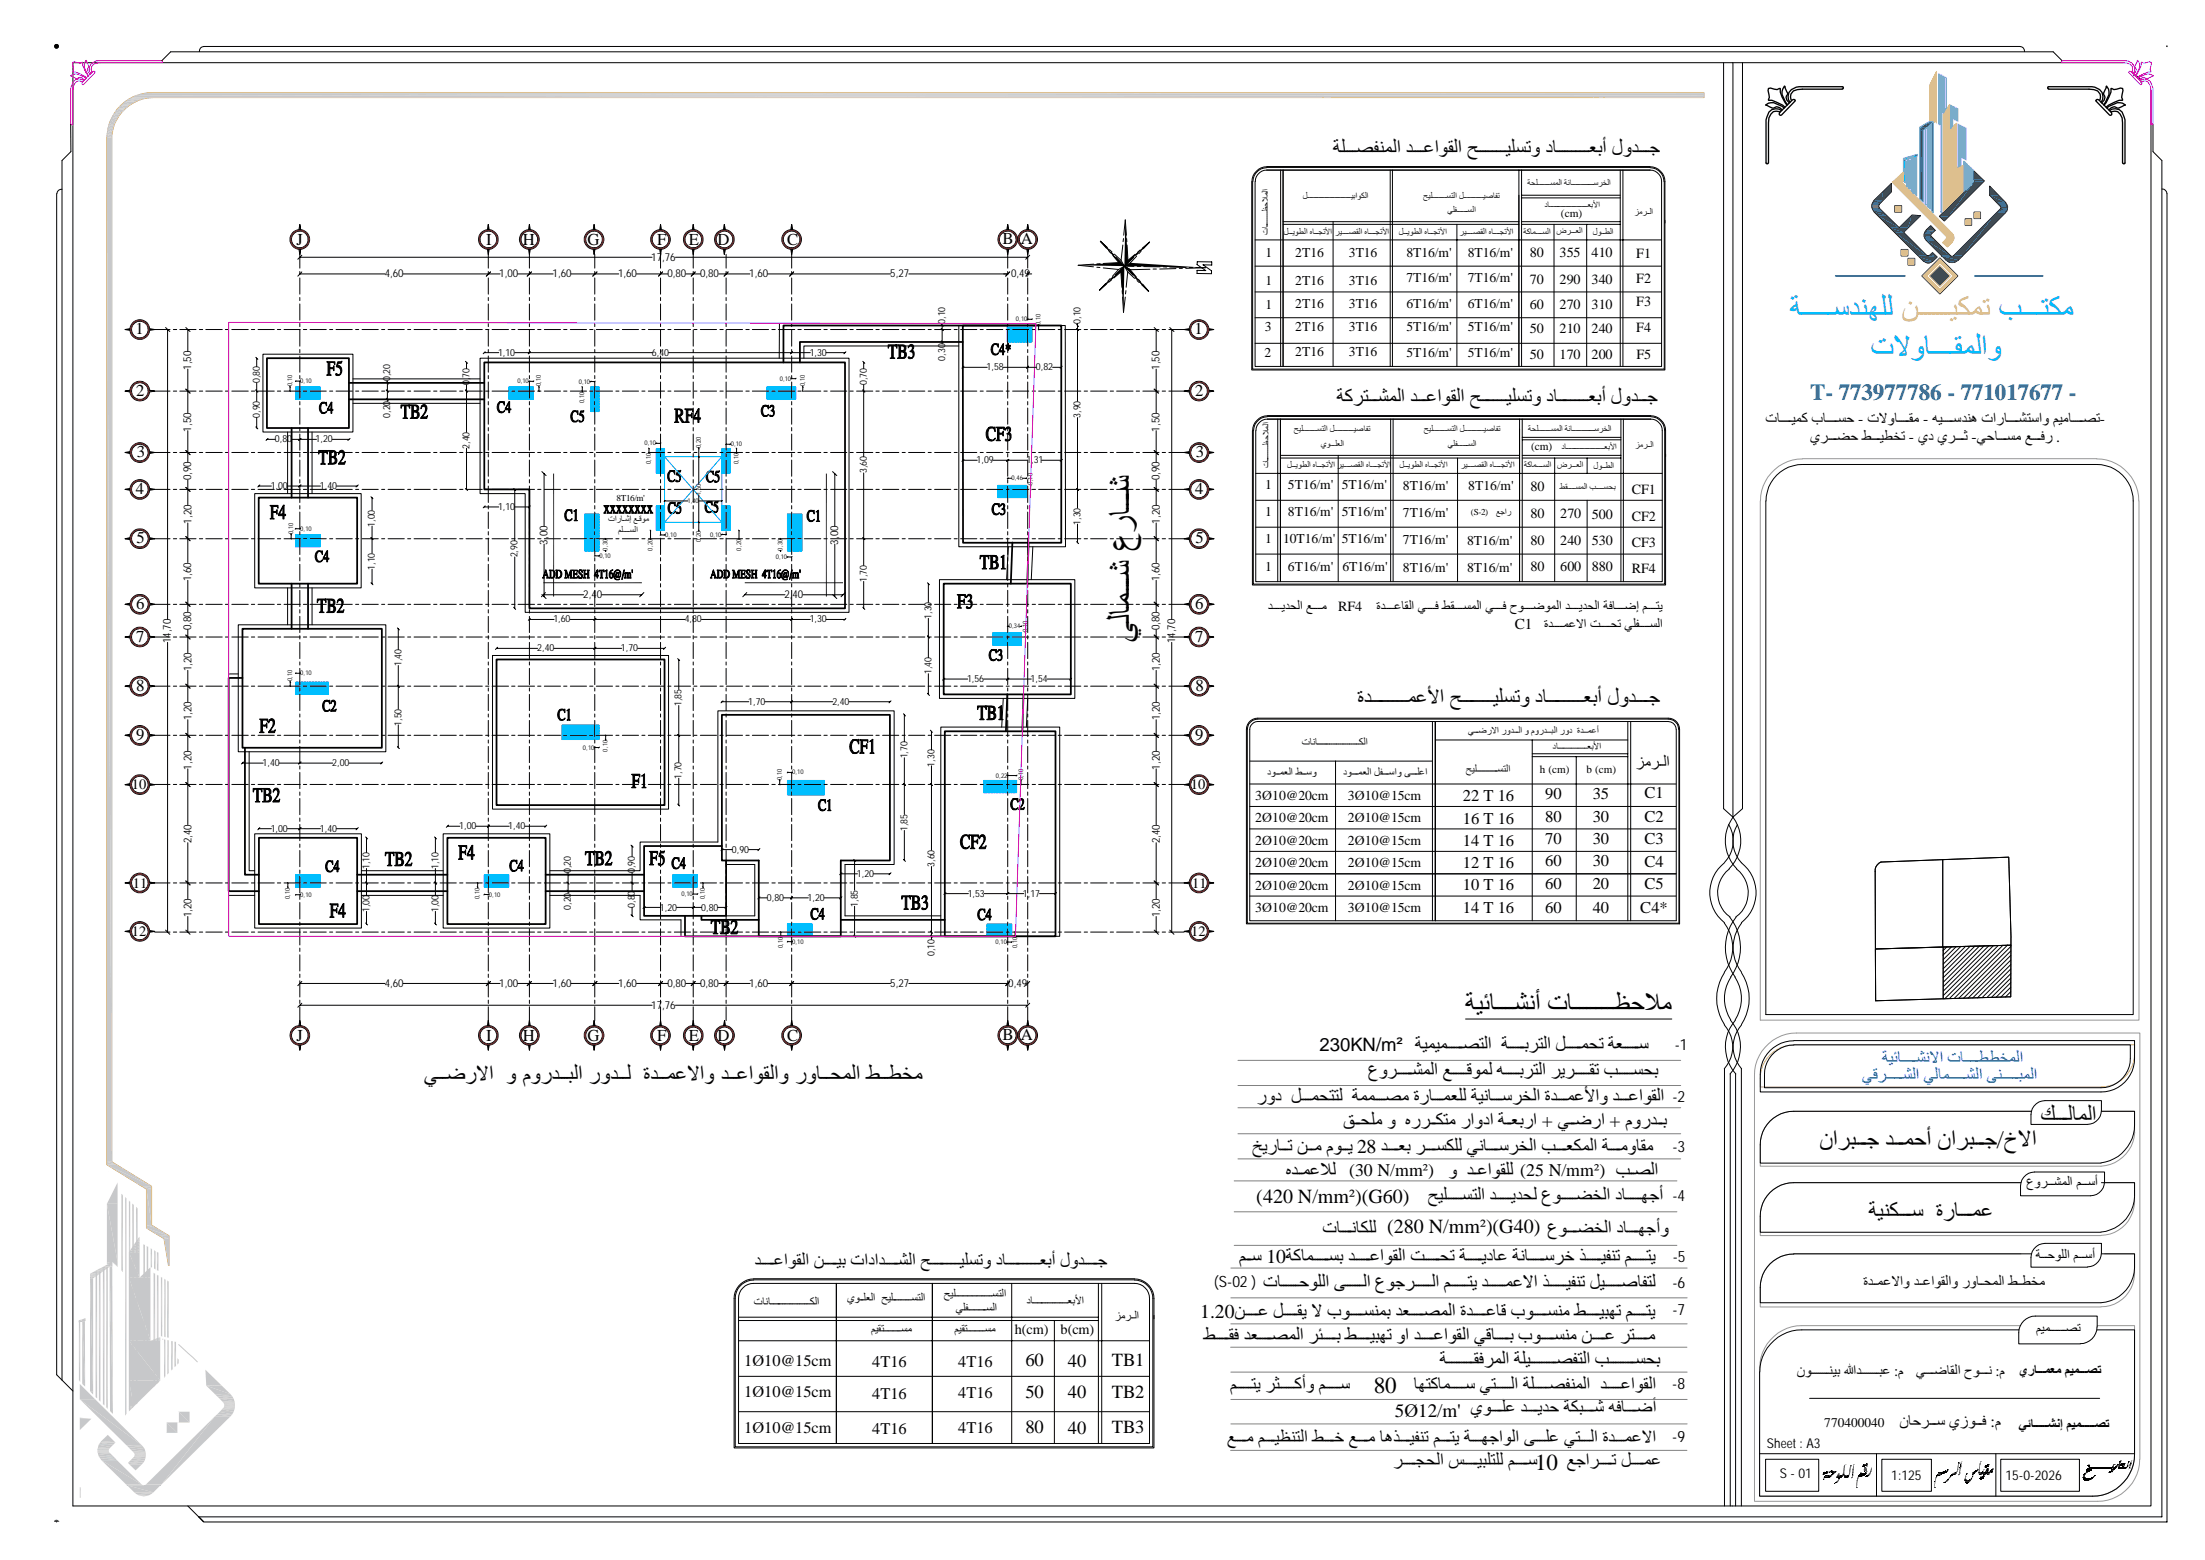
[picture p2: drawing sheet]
<svg xmlns="http://www.w3.org/2000/svg" width="420mm" height="297mm" viewBox="0 0 420 297" stroke-linecap="round" stroke-linejoin="round" font-family="sans-serif">
<defs><g id="words">
<text font-size="6.6" x="215.9" y="118.4" transform="rotate(-90 215.9 118.4)">-41! ; :%4! ;</text>
<g font-size="6" fill="#006edd">
<text x="341" y="60.7">&gt;!!!!!!!&lt;*BE9- I!!!!!!!!?X1P Z!!!!!PX1</text>
<text x="356.4" y="68.2">F&amp;(4!!!!!31-'(</text>
</g>
<text font-size="5.3" x="281.1" y="192.9">!#$%%%%%&amp;(I +$%%%%%llllt7v1</text>
<text font-size="4.7" x="346.5" y="218.5">E*DF%%%H 5%%%07I E*DF%%%H/JK*</text>
<g font-size="4.5">
<text x="388.7" y="213.8">[!!!!-41-'</text>
<text x="355.9" y="232">&gt;?BX!!!!&lt; .%4!!!!12</text>
</g>
<text font-size="4.4" fill="#105689" x="344.8" y="76.2">T- 773977786 - 771017677 -</text>
<g font-size="4.4">
<text x="83.4" y="206">!!!&quot;%&amp;' ( )(%*!!!+-' %(*!!!- .*!!!12&amp;'( *!!!2'(3-'( %(4!!!51-' 6!!!671</text>
<text x="261.7" y="265.1">80</text>
<text x="292.4" y="279.9">10</text>
</g>
<text font-size="4.2" x="258.6" y="134.3">?5%%%%lllll0Aq* k%%%%llll!iZ^C 6$%%%%lllll9GI nC5%%%%H</text>
<g font-size="4">
<text x="255.4" y="29.6">i%%%%`o:02* 5%%%%A*NS2* k%%%%llll!iZ^C 6$%%%%lllll9GI nC5%%%%H</text>
<text x="256.1" y="77">XD]%%%&amp;02* 5%%%A*NS2* k%%%llll!iZ^C 6$%%%lllll9GI nC5%%%H</text>
</g>
<text font-size="3.8" x="239.3" y="229.1">(420 N/mm|)(G60)</text>
<g font-size="3.7">
<text x="270.9" y="200">!0!0%%%%%%`]2*</text>
<text x="287.4" y="200">%%%%%%GD]2* m%%%%%%0p^ 9%%%%%%&gt;</text>
<text x="260.6" y="205.1">BCD%%%%%%&amp;02* d%%%%%%eN02 [%%%%%%GD]2* D&quot;D%%%%%%S^ w%%%%%%ZpG</text>
<text x="239.4" y="210.1">@C6 m%%%%0p]]2</text>
<text x="255.8" y="214.6">ق%%pi1 C 3@D%%&lt;]1 @*C6* %%9G@* + Q%%R@* + PC@5%%G</text>
<text x="259" y="210.1">00%%%%`1 ?@$%%%%09i2 !($%%%%&gt;D.2* ?5%%%%0Aq*C 5%%%%A*NS2*</text>
<text x="238.5" y="219.5">z&quot;@$%%%^ {%%%1 PN%%%&quot; 28 5%%%%9G D%%%%Z&lt;i2 Q($%%%%&gt;D.2* w%%%%9&lt;02* %%%%1C$S1</text>
<text x="244.9" y="224.1">35%%0Av2 (30 N/mm|)</text>
<text x="275.9" y="224.1">C 5%%A*NSi2 (25 N/mm|) w%%`2*</text>
<text x="272" y="228.8">k!i%%%%%%Z]2* 5%%%%%%&quot;5p2 BN%%%%%%a.2* 6$%%%%%%ھHI</text>
<text x="251.9" y="235.2">+$%%%%($&lt;i2 (280 N/mm|)(G40) BN%%%%a.2* 6$%%%%ھHIC</text>
<text x="236" y="240.5">_%%&gt; 10 X$0%%%%%%ZG 5%%%%%%A*NS2* x%%%%%%p^ %%%%%%&quot;6$A ($%%%%%%&gt;D/ }%%%%%%!o:^ _%%%%%%]&quot;</text>
<text x="240.6" y="245.4">+$%%%%%%%7Ni2* f%%%%%%%2* BNHD%%%%%%%2* _%%%%%%%]&quot; 5%%%%%%%0AK* }%%%%%%%!o:^ m!%%%%%%%;$o]2</text>
<text x="228.6" y="250.9">1.20{%%%%%A m%%%%%S&quot; K YN%%%%%Z:0G 59%%%%%`02* ?5%%%%%A$e YN%%%%%Z:1 b%%%%%!Fھ^ _%%%%%[&quot;</text>
<text x="229.3" y="255.5">b%%%%%SW 59%%%%%`02* Dئ%%%%%G b%%%%%!Fھ^ C* 5%%%%%A*NS2* Qe$%%%%%G YN%%%%%Z:1 {%%%%%A D]%%%%%1</text>
<text x="275.7" y="260">%%%%%%%%%%%SWD02* i!%%%%%%%%%%`o]2* w%%%%%%%%%%ZpG</text>
</g>
<g font-size="3.6">
<text x="143.7" y="241.3">5%%%%%A*NS2* {%%%%%!G +*6*5%%%%%&amp;2* k%%%%%llll!iZ^C 6$%%%%%lllll9GI nC5%%%%%H</text>
<text x="234.3" y="264.8">_%%%%%%]&quot; Dث%%%%%%XIC _%%%%%%&gt;</text>
<text x="265.7" y="269.7">5y12/m' UN%%%%iA 5%%%%&quot;57 &lt;F%%%%' [W$%%%%RI</text>
<text x="269.3" y="264.8">$ھ[X$0%%%%%%&gt; Q]%%%%%%2* i%%%%%%`o:02* 5%%%%%%A*NS2*</text>
<text x="233.7" y="274.9">d%%%%1 _%%%%!t:]2* b%%%%/ d%%%%1 $\}%%%%!o:^ _%%%%]&quot; %%%%ھH*N2* f%%%%iA Q]%%%%2* ?5%%%%0AK*</text>
<text x="265.4" y="279.3">D%%%%%sp2* س%%%%%!Fi]i2 _%%%%%&gt;</text>
<text x="298.4" y="279.3">dH*D%%%%%^ m%%%%%0A</text>
</g>
<g font-size="3.5">
<text x="251.3" y="200">230KN/m]</text>
<text x="195.3" y="260.1">60</text>
<text x="203.4" y="260.3">40</text>
<text x="211.8" y="260.1">TB1</text>
<text x="195.3" y="266.1">50</text>
<text x="203.4" y="266.2">40</text>
<text x="211.8" y="266.1">TB2</text>
<text x="195.3" y="272.8">80</text>
<text x="203.4" y="273">40</text>
<text x="211.8" y="272.8">TB3</text>
</g>
<g font-size="3.4" fill="#00f">
<text x="359.7" y="202.6">!#$%%%%%%&amp;(K* +$%%%%%%,,.02*</text>
<text x="354.7" y="205.9">QeD%%%%%%%&amp;2* Q2$0%%%%%%%&amp;2* f:%%%%%%%F02*</text>
</g>
<g font-size="3.2">
<text x="56.5" y="46.6">J</text>
<text x="92.6" y="46.6">I</text>
<text x="99.6" y="46.6">H</text>
<text x="111.9" y="46.6">G</text>
<text x="125.2" y="46.6">F</text>
<text x="131.2" y="46.6">E</text>
<text x="136.7" y="46.6">D</text>
<text x="149.9" y="46.7">C</text>
<text x="191" y="46.4">B A</text>
<text x="25.8" y="63.7">1</text>
<text x="227.5" y="63.7">1</text>
<text x="25.9" y="75.4">2</text>
<text x="227.7" y="75.4">2</text>
<text x="26" y="87.1">3</text>
<text x="227.8" y="87.1">3</text>
<text x="25.9" y="94.1">4</text>
<text x="227.6" y="94.1">4</text>
<text x="26" y="103.5">5</text>
<text x="227.7" y="103.5">5</text>
<text x="25.9" y="116">6</text>
<text x="227.7" y="116">6</text>
<text x="25.9" y="122.2">7</text>
<text x="227.7" y="122.2">7</text>
<text x="26" y="131.6">8</text>
<text x="227.7" y="131.6">8</text>
<text x="25.9" y="140.9">9</text>
<text x="227.7" y="140.9">9</text>
<text x="311.6" y="146.2">j1D%%2*</text>
<text x="191" y="198">B A</text>
<text x="56.5" y="198.2">J</text>
<text x="92.6" y="198.2">I</text>
<text x="99.6" y="198.2">H</text>
<text x="111.9" y="198.2">G</text>
<text x="125.2" y="198.2">F</text>
<text x="131.2" y="198.2">E</text>
<text x="136.7" y="198.1">D</text>
<text x="149.9" y="198.2">C</text>
<text x="361.8" y="271.7">E$7D%%%&gt; UVN%%%W :P</text>
</g>
<g font-size="3.1">
<text x="278.6" y="152.4">22 T 16</text>
<text x="294.3" y="152.1">90</text>
<text x="303.4" y="152.1">35</text>
<text x="313.2" y="152">C1</text>
<text x="278.6" y="156.9">16 T 16</text>
<text x="278.6" y="161">14 T 16</text>
<text x="294.3" y="156.6">80</text>
<text x="294.3" y="160.7">70</text>
<text x="303.4" y="156.6">30</text>
<text x="303.4" y="160.7">30</text>
<text x="313.2" y="156.5">C2</text>
<text x="313.2" y="160.8">C3</text>
<text x="278.6" y="165.2">12 T 16</text>
<text x="294.3" y="165">60</text>
<text x="303.4" y="165">30</text>
<text x="313.2" y="165.1">C4</text>
<text x="278.6" y="169.5">10 T 16</text>
<text x="278.6" y="173.8">14 T 16</text>
<text x="294.3" y="169.2">60</text>
<text x="294.3" y="173.8">60</text>
<text x="303.4" y="169.2">20</text>
<text x="303.4" y="173.8">40</text>
<text x="312.4" y="173.9">C4*</text>
<text x="313.2" y="169.3">C5</text>
<text x="141.7" y="260.1">1y10@15cm</text>
<text x="166.1" y="260.3">4T16</text>
<text x="182.5" y="260.2">4T16</text>
<text x="141.7" y="266.1">1y10@15cm</text>
<text x="166.1" y="266.3">4T16</text>
<text x="182.5" y="266.2">4T16</text>
<text x="141.7" y="272.8">1y10@15cm</text>
<text x="166.1" y="273">4T16</text>
<text x="182.5" y="272.9">4T16</text>
</g>
<g font-size="3">
<text x="336.3" y="80.7">+$%%%%%!0X Y$%%%%%Z7 - +KC$%%%%%S1 - [!%%%%%&gt;5:\ +*@$%%%%%&amp;]&gt;*C _!1$%%%%%`^-</text>
<text x="344.8" y="84.1">UD%%%%a7 b%%%%!,.^ - U6 UD%%%%c -Q7$%%%%Z1 d%%%%W@ .</text>
<text x="319" y="199.9">-1</text>
<text x="318.6" y="209.9">-2</text>
<text x="318.6" y="219.2">-3</text>
<text x="318.6" y="228.7">-4</text>
<text x="231.2" y="245">(S-02 )</text>
<text x="318.6" y="245.2">-6</text>
<text x="318.6" y="240.2">-5</text>
<text x="354.9" y="245">.*!!12&amp;'( *!!2'(3-'( %(4!!51-' 6!!671</text>
<text x="318.6" y="250.4">-7</text>
<text x="318.5" y="264.4">-8</text>
<text x="318.5" y="274.5">-9</text>
</g>
<g font-size="2.9">
<text x="288.5" y="119.8">C1</text>
<text x="342.2" y="262">EN%%%%%%%%%:!G O5%%%%%%%%%FA :P</text>
<text x="365" y="261.9">Q%%%%R$S2* TN%%%%( :P</text>
</g>
<g font-size="2.8">
<text x="25.1" y="150.2">10</text>
<text x="226.8" y="150.2">10</text>
<text x="25.3" y="169">11</text>
<text x="227.1" y="169">11</text>
<text x="25.1" y="178.2">12</text>
<text x="226.9" y="178.2">12</text>
</g>
<g font-size="2.7">
<text x="291.4" y="49">80</text>
<text x="297.1" y="49">355</text>
<text x="303.1" y="49">410</text>
<text x="311.7" y="49.1">F1</text>
<text x="311.7" y="53.9">F2</text>
<text x="291.4" y="54.1">70</text>
<text x="291.4" y="58.8">60</text>
<text x="297.1" y="54.1">290</text>
<text x="297.1" y="58.8">270</text>
<text x="303.1" y="54.1">340</text>
<text x="303.1" y="58.8">310</text>
<text x="311.7" y="58.2">F3</text>
<text x="291.4" y="63.4">50</text>
<text x="297.1" y="63.4">210</text>
<text x="303.1" y="63.4">240</text>
<text x="311.7" y="63.1">F4</text>
<text x="291.4" y="68.3">50</text>
<text x="297.1" y="68.3">170</text>
<text x="303.1" y="68.3">200</text>
<text x="311.7" y="68.3">F5</text>
<text x="291.5" y="93.6">80</text>
<text x="310.8" y="94">CF1</text>
<text x="291.5" y="98.7">80</text>
<text x="297.2" y="98.7">270</text>
<text x="303.2" y="98.7">500</text>
<text x="310.8" y="99.1">CF2</text>
<text x="291.5" y="103.8">80</text>
<text x="297.2" y="103.8">240</text>
<text x="303.2" y="103.8">530</text>
<text x="310.8" y="104.2">CF3</text>
<text x="291.5" y="108.8">80</text>
<text x="297.2" y="108.8">600</text>
<text x="303.2" y="108.8">880</text>
<text x="310.8" y="109">RF4</text>
<text x="241.5" y="116.4">5%%%%%&quot;5p2* d%%%%%1</text>
<text x="254.9" y="116.3">RF4</text>
<text x="262.2" y="116.4">?5%%%%%A$S2* Q%%%%%W bS%%%%%Z02* Q%%%%%W TN%%%%%RN02* 5%%%%%&quot;5p2* W$%%%%%Rh _%%%%%]&quot;</text>
<text x="294.1" y="119.7">?5%%%%%%0AK* x%%%%%%p^ Qio%%%%%%Z2*</text>
<text x="386" y="226.1">:(%!!!;1-' )!!!&lt;\</text>
<text x="387.8" y="239.9">&gt;!!!5(9-' )!!!&lt;\</text>
<text x="193.3" y="254">h(cm)</text>
<text x="202" y="254">b(cm)</text>
<text x="387.8" y="253.9">)?1!!!!!!!!#P</text>
<text x="386.3" y="261.9">!&quot;####$&amp;% ')$####+-</text>
<text x="384.6" y="272">./&quot;#######023 ')$#######+-</text>
</g>
<g font-size="2.6">
<text x="241" y="49">1</text>
<text x="246.7" y="48.9">2T16</text>
<text x="256.9" y="48.9">3T16</text>
<text x="267.9" y="53.7">7T16/m'</text>
<text x="267.9" y="48.9">8T16/m'</text>
<text x="279.6" y="53.7">7T16/m'</text>
<text x="279.6" y="48.9">8T16/m'</text>
<text x="241" y="58.8">1</text>
<text x="241" y="54.3">1</text>
<text x="246.7" y="58.7">2T16</text>
<text x="246.7" y="54.2">2T16</text>
<text x="256.9" y="58.7">3T16</text>
<text x="256.9" y="54.2">3T16</text>
<text x="267.9" y="58.7">6T16/m'</text>
<text x="279.6" y="58.7">6T16/m'</text>
<text x="240.9" y="63.1">3</text>
<text x="246.7" y="62.9">2T16</text>
<text x="256.9" y="62.9">3T16</text>
<text x="267.9" y="63">5T16/m'</text>
<text x="279.6" y="63">5T16/m'</text>
<text x="240.8" y="67.9">2</text>
<text x="246.7" y="67.8">2T16</text>
<text x="256.9" y="67.8">3T16</text>
<text x="267.9" y="67.9">5T16/m'</text>
<text x="279.6" y="67.9">5T16/m'</text>
<text x="241" y="93">1</text>
<text x="245.3" y="93.1">5T16/m'</text>
<text x="255.6" y="93.1">5T16/m'</text>
<text x="267.2" y="93.3">8T16/m'</text>
<text x="279.7" y="93.3">8T16/m'</text>
<text x="241" y="98.2">1</text>
<text x="245.3" y="98.2">8T16/m'</text>
<text x="255.6" y="98.2">5T16/m'</text>
<text x="267.2" y="98.4">7T16/m'</text>
<text x="241" y="103.3">1</text>
<text x="244.4" y="103.3">10T16/m'</text>
<text x="255.6" y="103.3">5T16/m'</text>
<text x="267.2" y="103.5">7T16/m'</text>
<text x="279.4" y="103.8">8T16/m'</text>
<text x="241" y="108.7">1</text>
<text x="245.3" y="108.7">6T16/m'</text>
<text x="255.7" y="108.7">6T16/m'</text>
<text x="267.2" y="108.9">8T16/m'</text>
<text x="279.4" y="108.9">8T16/m'</text>
<text x="239.1" y="152.3">3y10@20cm</text>
<text x="256.8" y="152.3">3y10@15cm</text>
<text x="239.1" y="160.9">2y10@20cm</text>
<text x="239.1" y="156.6">2y10@20cm</text>
<text x="256.8" y="160.9">2y10@15cm</text>
<text x="256.8" y="156.6">2y10@15cm</text>
<text x="239.1" y="165.1">2y10@20cm</text>
<text x="256.8" y="165.1">2y10@15cm</text>
<text x="239.1" y="169.4">2y10@20cm</text>
<text x="239.1" y="173.7">3y10@20cm</text>
<text x="256.8" y="169.4">2y10@15cm</text>
<text x="256.8" y="173.7">3y10@15cm</text>
<text x="336.6" y="275.7">Sheet : A3</text>
<text x="339" y="281.4">S - 01</text>
<text x="360.2" y="281.8">1:125</text>
<text x="382" y="281.8">15-0-2026</text>
</g>
<text font-size="2.5" x="347.5" y="271.7">770400040</text>
<g font-size="2.3">
<text x="143.6" y="248.7">+$($%%%%%%llllllllllll&lt;2*</text>
<text x="161.3" y="247.9">UN%%i92* k!i%%llllllZ]2*</text>
<text x="179.8" y="247.1">k!i%%%%%%%%%%%%%%llllllZ]2*</text>
<text x="182" y="249.9">Qio%%%%%%%%%%%Z2*</text>
<text x="195.5" y="248.5">6$%%%%%%llllllllll9Gq*</text>
<text x="212.3" y="251.4">j1D%%2*</text>
<text x="165.9" y="253.9">_!S]%%%%%%%%%%%Z1</text>
<text x="181.8" y="253.9">_!S]%%%%%%%%%%%Z1</text>
</g>
<g font-size="2.2">
<text x="297.3" y="41.4">(cm)</text>
<text x="291.6" y="85.7">(cm)</text>
</g>
<g font-size="2.1">
<text x="73.3" y="52.8">4,60</text>
<text x="95.1" y="52.8">1,00</text>
<text x="105.2" y="52.8">1,60</text>
<text x="117.7" y="52.8">1,60</text>
<text x="124" y="49.6">17,76</text>
<text x="127.1" y="52.8">0,80</text>
<text x="133.3" y="52.8">0,80</text>
<text x="142.7" y="52.8">1,60</text>
<text x="169.5" y="52.8">5,27</text>
<text x="192.6" y="52.8">0,49</text>
<text x="36.4" y="70.4" transform="rotate(-90 36.4 70.4)">1,50</text>
<text x="220.9" y="70.4" transform="rotate(-90 220.9 70.4)">1,50</text>
<text x="36.4" y="82.2" transform="rotate(-90 36.4 82.2)">1,50</text>
<text x="220.9" y="82.2" transform="rotate(-90 220.9 82.2)">1,50</text>
<text x="36.4" y="91.5" transform="rotate(-90 36.4 91.5)">0,90</text>
<text x="220.9" y="91.5" transform="rotate(-90 220.9 91.5)">0,90</text>
<text x="36.4" y="99.7" transform="rotate(-90 36.4 99.7)">1,20</text>
<text x="220.9" y="99.7" transform="rotate(-90 220.9 99.7)">1,20</text>
<text x="104.3" y="103.7" transform="rotate(-90 104.3 103.7)">3,00</text>
<text x="159.6" y="103.7" transform="rotate(-90 159.6 103.7)">3,00</text>
<text x="36.4" y="110.7" transform="rotate(-90 36.4 110.7)">1,60</text>
<text x="111.1" y="113.9">2,40</text>
<text x="149.4" y="113.9">2,40</text>
<text x="220.9" y="110.7" transform="rotate(-90 220.9 110.7)">1,60</text>
<text x="36.4" y="120" transform="rotate(-90 36.4 120)">0,80</text>
<text x="220.9" y="120" transform="rotate(-90 220.9 120)">0,80</text>
<text x="32.6" y="122.5" transform="rotate(-90 32.6 122.5)">14,70</text>
<text x="223.8" y="122.5" transform="rotate(-90 223.8 122.5)">14,70</text>
<text x="36.4" y="127.8" transform="rotate(-90 36.4 127.8)">1,20</text>
<text x="220.9" y="127.8" transform="rotate(-90 220.9 127.8)">1,20</text>
<text x="36.4" y="137.2" transform="rotate(-90 36.4 137.2)">1,20</text>
<text x="220.9" y="137.2" transform="rotate(-90 220.9 137.2)">1,20</text>
<text x="248" y="142">+$($%%%%%%%%llllllllllllll&lt;2*</text>
<text x="36.4" y="146.5" transform="rotate(-90 36.4 146.5)">1,20</text>
<text x="220.9" y="146.5" transform="rotate(-90 220.9 146.5)">1,20</text>
<text x="241.3" y="147.7">6N%%%092* b%%%&gt;C</text>
<text x="255.8" y="147.7">6N%%%%%092* mo%%%%&gt;*C f%%%%iA*</text>
<text x="279.2" y="147.2">k!i%%%%%%%%%%%%%%%Z]2*</text>
<text x="293.3" y="147.2">h (cm)</text>
<text x="302.2" y="147.2">b (cm)</text>
<text x="36.4" y="160.6" transform="rotate(-90 36.4 160.6)">2,40</text>
<text x="220.9" y="160.6" transform="rotate(-90 220.9 160.6)">2,40</text>
<text x="36.4" y="174.6" transform="rotate(-90 36.4 174.6)">1,20</text>
<text x="220.9" y="174.6" transform="rotate(-90 220.9 174.6)">1,20</text>
<text x="73.3" y="187.9">4,60</text>
<text x="95.1" y="187.9">1,00</text>
<text x="105.2" y="187.9">1,60</text>
<text x="117.7" y="187.9">1,60</text>
<text x="127.1" y="187.9">0,80</text>
<text x="133.3" y="187.9">0,80</text>
<text x="142.7" y="187.9">1,60</text>
<text x="169.5" y="187.9">5,27</text>
<text x="192" y="187.9">0,49</text>
<text x="124" y="192">17,76</text>
</g>
<g font-size="1.9">
<text x="180" y="61.7" transform="rotate(-90 180 61.7)">0,10</text>
<text x="205.8" y="61.7" transform="rotate(-90 205.8 61.7)">0,10</text>
<text x="94.9" y="67.7">1,10</text>
<text x="124.2" y="67.7">6,40</text>
<text x="154.2" y="67.7">1,30</text>
<text x="180" y="68.7" transform="rotate(-90 180 68.7)">0,30</text>
<text x="187.9" y="70.5">1,58</text>
<text x="197.3" y="70.5">0,82</text>
<text x="49.5" y="73" transform="rotate(-90 49.5 73)">0,80</text>
<text x="74.3" y="72.6" transform="rotate(-90 74.3 72.6)">0,20</text>
<text x="89.5" y="73.4" transform="rotate(-90 89.5 73.4)">0,70</text>
<text x="165.1" y="73.4" transform="rotate(-90 165.1 73.4)">0,70</text>
<text x="49.5" y="79.6" transform="rotate(-90 49.5 79.6)">0,90</text>
<text x="74.3" y="79.6" transform="rotate(-90 74.3 79.6)">0,20</text>
<text x="205.8" y="79.6" transform="rotate(-90 205.8 79.6)">3,90</text>
<text x="52.4" y="84.2">0,80</text>
<text x="60.1" y="84.2">1,20</text>
<text x="89.5" y="85.5" transform="rotate(-90 89.5 85.5)">2,40</text>
<text x="186" y="88.2">1,09</text>
<text x="195.5" y="88.2">1,31</text>
<text x="51.6" y="93.1">1,00</text>
<text x="60.9" y="93.1">1,40</text>
<text x="165.1" y="90.1" transform="rotate(-90 165.1 90.1)">3,60</text>
<text x="71.4" y="100.3" transform="rotate(-90 71.4 100.3)">1,00</text>
<text x="94.9" y="97.1">1,10</text>
<text x="205.8" y="99.9" transform="rotate(-90 205.8 99.9)">1,30</text>
<text x="98.6" y="106.1" transform="rotate(-90 98.6 106.1)">2,90</text>
<text x="71.4" y="108.5" transform="rotate(-90 71.4 108.5)">1,10</text>
<text x="165.1" y="110.8" transform="rotate(-90 165.1 110.8)">1,70</text>
<text x="105.4" y="118.5">1,60</text>
<text x="130.4" y="118.5">4,80</text>
<text x="154.2" y="118.5">1,30</text>
<text x="177.4" y="117.9" transform="rotate(-90 177.4 117.9)">1,30</text>
<text x="102.3" y="124">2,40</text>
<text x="118.3" y="124">1,70</text>
<text x="76.5" y="126.8" transform="rotate(-90 76.5 126.8)">1,40</text>
<text x="177.4" y="128.4" transform="rotate(-90 177.4 128.4)">1,40</text>
<text x="184.2" y="129.9">1,56</text>
<text x="196.3" y="129.9">1,54</text>
<text x="129.8" y="134.5" transform="rotate(-90 129.8 134.5)">1,85</text>
<text x="142.5" y="134.2">1,70</text>
<text x="158.5" y="134.2">2,40</text>
<text x="76.5" y="138.2" transform="rotate(-90 76.5 138.2)">1,50</text>
<text x="279.7" y="139.7">Q%%%R@K* @C5%%%2* C PC@5%%%F2* @C6 ?5%%%0AI</text>
<text x="295.7" y="142.7">6$%%%%%llllllllll9Gq*</text>
<text x="50" y="145.8">1,40</text>
<text x="63.3" y="145.8">2,00</text>
<text x="129.8" y="148.3" transform="rotate(-90 129.8 148.3)">1,70</text>
<text x="172.8" y="144.4" transform="rotate(-90 172.8 144.4)">1,70</text>
<text x="178" y="146" transform="rotate(-90 178 146)">1,30</text>
<text x="51.6" y="158.3">1,00</text>
<text x="60.9" y="158.3">1,40</text>
<text x="87.5" y="157.9">1,00</text>
<text x="96.8" y="157.9">1,40</text>
<text x="172.8" y="158.2" transform="rotate(-90 172.8 158.2)">1,85</text>
<text x="70.4" y="165.5" transform="rotate(-90 70.4 165.5)">1,10</text>
<text x="83.5" y="165.5" transform="rotate(-90 83.5 165.5)">1,10</text>
<text x="108.8" y="166.2" transform="rotate(-90 108.8 166.2)">0,20</text>
<text x="120.9" y="166.2" transform="rotate(-90 120.9 166.2)">0,90</text>
<text x="139.4" y="162.3">0,90</text>
<text x="163.2" y="166.9">1,20</text>
<text x="178" y="165.1" transform="rotate(-90 178 165.1)">3,60</text>
<text x="70.4" y="173.7" transform="rotate(-90 70.4 173.7)">1,00</text>
<text x="83.5" y="173.7" transform="rotate(-90 83.5 173.7)">1,00</text>
<text x="108.8" y="173.2" transform="rotate(-90 108.8 173.2)">0,20</text>
<text x="120.9" y="172.8" transform="rotate(-90 120.9 172.8)">0,80</text>
<text x="125.7" y="173.4">1,20</text>
<text x="133.6" y="173.4">0,80</text>
<text x="146" y="171.5">0,80</text>
<text x="153.8" y="171.5">1,20</text>
<text x="163.4" y="172.7" transform="rotate(-90 163.4 172.7)">1,85</text>
<text x="184.3" y="170.7">1,53</text>
<text x="194.8" y="170.7">1,17</text>
<text x="178" y="182" transform="rotate(-90 178 182)">0,10</text>
</g>
<g font-size="1.7">
<text x="291.6" y="35.4">pilllllllZ02* ($lllllllllllll&gt;D.2*</text>
<text x="248.2" y="37.8">m%%%%llllllllllllllllllllll!G*N&lt;2*</text>
<text x="271.1" y="37.8">k!i%%%llllllZ]2* m%%%lllllllll!;$o^</text>
<text x="275.7" y="40.6">Qio%%%%%%%%%Z2*</text>
<text x="294.2" y="39.6">6$%%%%%%%%llllllllllllllll9Gq*</text>
<text x="311.3" y="40.9">j1D%%2*</text>
<text x="241.7" y="44.7" transform="rotate(-90 241.7 44.7)">+$%llllllt7v02*</text>
<text x="244.6" y="44.7">m%%%&quot;N,2* 3$%%%s^q*</text>
<text x="254.3" y="44.7">D!%%%%%%`S2* 3$%%%%%s^q*</text>
<text x="266.4" y="44.7">m%%%&quot;N,2* 3$%%%s^q*</text>
<text x="278" y="44.7">D!%%%%%%`S2* 3$%%%%%s^q*</text>
<text x="290.8" y="44.7">X$0%%%%%Z2*</text>
<text x="296.5" y="44.6">rD%%%%92*</text>
<text x="303.4" y="44.7">nN%%,2*</text>
<text x="246.5" y="82.3">k!i%%%llllllZ]2* m%%%lllllllll!;$o^</text>
<text x="271.2" y="82.3">k!i%%%llllllZ]2* m%%%lllllllll!;$o^</text>
<text x="291.7" y="82.2">pilllllllZ02* ($lllllllllllll&gt;D.2*</text>
<text x="241.8" y="89.2" transform="rotate(-90 241.8 89.2)">+$%llllllt7v02*</text>
<text x="245.2" y="89.2">m%%%&quot;N,2* 3$%%%s^q* D!%%%%%%`S2* 3$%%%%%s^q*</text>
<text x="251.6" y="85">UN%%%%i92*</text>
<text x="266.6" y="89.2">m%%%&quot;N,2* 3$%%%s^q*</text>
<text x="275.8" y="85">Qio%%%%%%%%%Z2*</text>
<text x="278.2" y="89.2">D!%%%%%%`S2* 3$%%%%%s^q*</text>
<text x="290.9" y="89.2">X$0%%%%%Z2*</text>
<text x="296.6" y="89.1">rD%%%%92*</text>
<text x="297.4" y="85.7">6$%%%%%%%%llllllllllllllll9Gq*</text>
<text x="303.5" y="89.2">nN%%,2*</text>
<text x="311.4" y="85.4">j1D%%2*</text>
<text x="117.4" y="95.5">8T16/m'</text>
<text x="297.1" y="93.3">bS%%%%%%%Z02* w%%%%%%%ZpG</text>
<text x="115.9" y="99.4">+*@$%'h d%eN1</text>
<text x="117.7" y="101.6">_i%%%%%%Z2*</text>
<text x="280.2" y="98">(S-2)</text>
<text x="284.9" y="98">dH*@</text>
</g>
<g font-size="1.2">
<text x="193.5" y="61.2">0,10</text>
<text x="198.2" y="61.8" transform="rotate(-90 198.2 61.8)">0,10</text>
<text x="55.6" y="73.6" transform="rotate(-90 55.6 73.6)">0,10</text>
<text x="57.2" y="73">0,10</text>
<text x="98.6" y="73">0,10</text>
<text x="103" y="73.6" transform="rotate(-90 103 73.6)">0,10</text>
<text x="110.2" y="73">0,10</text>
<text x="111.3" y="76.7" transform="rotate(-90 111.3 76.7)">0,10</text>
<text x="148.5" y="72.5">0,10</text>
<text x="153.3" y="73.6" transform="rotate(-90 153.3 73.6)">0,10</text>
<text x="122.8" y="84.8">0,10</text>
<text x="124" y="88.4" transform="rotate(-90 124 88.4)">0,10</text>
<text x="133.5" y="85.3" transform="rotate(-90 133.5 85.3)">0,20</text>
<text x="139.2" y="85">0,10</text>
<text x="140.7" y="88.4" transform="rotate(-90 140.7 88.4)">0,10</text>
<text x="130.9" y="95.8">1,40</text>
<text x="133.5" y="94.3" transform="rotate(-90 133.5 94.3)">1,60</text>
<text x="192.7" y="91.4">0,46</text>
<text x="196.7" y="92.3" transform="rotate(-90 196.7 92.3)">0,10</text>
<text x="55.8" y="101.7" transform="rotate(-90 55.8 101.7)">0,10</text>
<text x="57.2" y="101">0,10</text>
<text x="114.2" y="106.2">0,10</text>
<text x="115.7" y="104.8" transform="rotate(-90 115.7 104.8)">0,30</text>
<text x="124.3" y="104.8" transform="rotate(-90 124.3 104.8)">0,20</text>
<text x="126.7" y="102.2">0,10</text>
<text x="133.5" y="103.3" transform="rotate(-90 133.5 103.3)">0,20</text>
<text x="135.3" y="102.2">0,10</text>
<text x="141.1" y="104.8" transform="rotate(-90 141.1 104.8)">0,20</text>
<text x="147.7" y="106.4">0,10</text>
<text x="149" y="104.8" transform="rotate(-90 149 104.8)">0,30</text>
<text x="192.2" y="119.6">0,34</text>
<text x="195.7" y="120.4" transform="rotate(-90 195.7 120.4)">0,10</text>
<text x="55.7" y="129.8" transform="rotate(-90 55.7 129.8)">0,10</text>
<text x="57.2" y="128.6">0,10</text>
<text x="111" y="142.7">0,10</text>
<text x="115.7" y="143.1" transform="rotate(-90 115.7 143.1)">0,10</text>
<text x="148.9" y="148.5" transform="rotate(-90 148.9 148.5)">0,10</text>
<text x="150.9" y="147.4">0,10</text>
<text x="189.7" y="148">0,22</text>
<text x="194.9" y="148.5" transform="rotate(-90 194.9 148.5)">0,10</text>
<text x="55.2" y="171.2" transform="rotate(-90 55.2 171.2)">0,10</text>
<text x="57.2" y="170.7">0,10</text>
<text x="91.4" y="171.2" transform="rotate(-90 91.4 171.2)">0,10</text>
<text x="93.1" y="170.7">0,10</text>
<text x="129.8" y="170.6">0,10</text>
<text x="134.3" y="171.2" transform="rotate(-90 134.3 171.2)">0,10</text>
<text x="150.9" y="179.7">0,10</text>
<text x="189.6" y="179.7">0,10</text>
<text x="149.1" y="180.6" transform="rotate(-90 149.1 180.6)">0,10</text>
<text x="193.7" y="180.5" transform="rotate(-90 193.7 180.5)">0,10</text>
</g>
</g></defs>
<g fill="#000" stroke="#000" stroke-width=".19">
<path d="M61 76.9l.2-.2h.4l-.3 .1-.2 .8 .2 .8 .3 .2h-.4l-.3-.4-.1-.8z" fill-rule="evenodd"/>
<path d="M61.3 76.7h.8z" fill-rule="evenodd"/>
<path d="M61.3 76.7l.9-.1v.7l-.4-.6z" fill-rule="evenodd"/>
<path d="M61.2 78.6h.6l.4-.3a.65 .65 0 0 1-1 .3z" fill-rule="evenodd"/>
<path d="M62.4 69h1.1l-.7 .1v.9l.4 .2h-.4v1l.3 .3h-.9l.3-.3z" fill-rule="evenodd"/>
<path d="M63.1 76.6h.1l-.8 1.3h1v.2h-.2v.6h-.2v-.6h-.6z" fill-rule="evenodd"/>
<path d="M63.2 76.6v1.3h-.8h.6v-1z" fill-rule="evenodd"/>
<path d="M62.8 70h.6l.2-.4v1l-.2-.4z" fill-rule="evenodd"/>
<path d="M62.2 68.9h1.6v.5l-.2-.4h-1.2z" fill-rule="evenodd"/>
<path d="M64 71.2l.1-.1 .4 .3h-.5z" fill-rule="evenodd"/>
<path d="M64.3 68.9l.9-.1-.2 .4h-.6l-.1 .3a.95 .95 0 0 1 .8 .9v.5l-.3 .4-.3 .2h-.4l-.1-.1h.6l.2-.2 .1-.7a.89 .89 0 0 0-.8-.7z" fill-rule="evenodd"/>
<path d="M77 77.3h.3v2.1l.3 .3h-.8l.2-.2z" fill-rule="evenodd"/>
<path d="M76.4 77.1h1.6l-.4 .2h-1l-.1 .4z" fill-rule="evenodd"/>
<path d="M77.6 77.3l.4-.2 .1 .6-.2-.4z" fill-rule="evenodd"/>
<path d="M78.1 77.1h1.1l.3 .1h-.6l-.2 .1v.9l.8 .2h-.8v1l.2 .1h.7l-.1 .1-1.4 .1 .3-.3v-2.1z" fill-rule="evenodd"/>
<path d="M78.9 78.4h.6l.3 .2v.6l-.2 .3h-.6h.3l.2-.3v-.5l-.2-.2z" fill-rule="evenodd"/>
<path d="M78.9 77.2h.6l.2 .2 .1 .5-.3 .3h-.8h.5l.3-.3-.1-.5z" fill-rule="evenodd"/>
<path d="M80.3 77.3h.3l-.5 .5z" fill-rule="evenodd"/>
<path d="M80.5 77.1a.57 .57 0 0 1 .7 .1 .57 .57 0 0 1 .1 .7l-.2 .6-1 1.1 .6-.8a1.29 1.29 0 0 0 .3-1.2l-.1-.3h-.6z" fill-rule="evenodd"/>
<path d="M80.1 79.6l.3-.2h.8l.2-.3-.1 .6z" fill-rule="evenodd"/>
<path d="M95.1 76.6h.4l-.4 .2-.1 .8 .2 .7 .3 .1-.4 .1-.4-.6v-.8z" fill-rule="evenodd"/>
<path d="M95.2 76.5h.7z" fill-rule="evenodd"/>
<path d="M95.1 76.6l1-.1v.6l-.3-.5z" fill-rule="evenodd"/>
<path d="M95.1 78.5l.6-.1 .4-.3a.68 .68 0 0 1-1 .4z" fill-rule="evenodd"/>
<path d="M96.9 76.5h.2l-.8 1.4h1v.1h-.2v.6h-.2v-.6h-.7z" fill-rule="evenodd"/>
<path d="M97.1 76.5v1.4h-.8h.6v-1.1z" fill-rule="evenodd"/>
<path d="M109.1 78.3h.4l-.3 .2-.2 .6 .1 .8 .4 .3h-.4l-.3-.4-.1-.8z" fill-rule="evenodd"/>
<path d="M109.1 78.3l.4-.1 .4 .1z" fill-rule="evenodd"/>
<path d="M109.1 78.3h.9l.1-.1v.7l-.3-.5z" fill-rule="evenodd"/>
<path d="M109.1 80.2h.6l.5-.2-.5 .3z" fill-rule="evenodd"/>
<path d="M110.6 78.2h.6l-.1 .3h-.5l-.1 .3 .5 .2 .2 .7-.3 .6h-.5h-.1l.7-.2v-.5a.76 .76 0 0 0-.6-.6z" fill-rule="evenodd"/>
<path d="M128.7 78h.5l-.2 .1v1h.8l-.8 .1v1l.3 .2h-.8l.2-.2z" fill-rule="evenodd"/>
<path d="M128.5 77.9h1l.4 .1 .1 .4v.5l-.2 .2h-.8l.6-.2 .1-.6-.2-.3z" fill-rule="evenodd"/>
<path d="M129.2 79.2h.3l.9 1.2h-.5z" fill-rule="evenodd"/>
<path d="M130.6 78h1.1l-.7 .1v.9l.4 .2h-.4v1l.3 .2h-.9l.3-.3z" fill-rule="evenodd"/>
<path d="M131 79h.6l.2-.4v.9l-.1-.3z" fill-rule="evenodd"/>
<path d="M130.4 77.9h1.6v.5l-.2-.4h-1.2z" fill-rule="evenodd"/>
<path d="M133 77.8h.1l-.9 1.7h1.2v.3h-.3v.6h-.2v-.6h-.8v-.3z" fill-rule="evenodd"/>
<path d="M133.1 77.8v1.7h-.9h.7v-1.3z" fill-rule="evenodd"/>
<path d="M145.4 77.3h.4l-.3 .1-.3 .7 .1 .7 .2 .3 .3 .1h-.5l-.3-.8v-.6z" fill-rule="evenodd"/>
<path d="M145.4 77.3l.3-.2 .5 .2z" fill-rule="evenodd"/>
<path d="M145.4 77.3h.9v-.2l.1 .8-.4-.6z" fill-rule="evenodd"/>
<path d="M145.4 79.2h.6l.4-.3-.4 .4z" fill-rule="evenodd"/>
<path d="M146.6 79l.6 .2-.5 .1z" fill-rule="evenodd"/>
<path d="M146.7 77.3h.3l-.4 .3z" fill-rule="evenodd"/>
<path d="M146.9 77.2h.3l.2 .2v.3l-.2 .3 .2 .2 .1 .6-.3 .4h-.2l.3-.2v-.5l-.1-.2-.3-.1 .3-.4v-.2l-.1-.3h-.4z" fill-rule="evenodd"/>
<path d="M169.8 65.8h.3v2.1l.3 .3h-.9l.3-.2z" fill-rule="evenodd"/>
<path d="M169.2 65.7h1.6l-1.4 .1-.2 .5z" fill-rule="evenodd"/>
<path d="M170.4 65.8l.4-.1 .1 .6-.3-.4z" fill-rule="evenodd"/>
<path d="M170.9 65.7h1.1l.3 .1h-.7l-.1 .1v.9l.8 .1-.8 .1v1l.9 .1-1.5 .1 .3-.2v-2.2z" fill-rule="evenodd"/>
<path d="M171.7 67l.6-.1 .3 .3v.5l-.2 .4h-.6l.4-.2 .1-.6-.3-.3z" fill-rule="evenodd"/>
<path d="M171.7 65.8h.6l.2 .2 .1 .4-.3 .4h-.8h.5l.3-.3-.1-.5z" fill-rule="evenodd"/>
<path d="M173 67.9l.8 .3-.7 .1z" fill-rule="evenodd"/>
<path d="M173.2 65.8h.3l-.5 .4z" fill-rule="evenodd"/>
<path d="M173.2 65.7a.45 .45 0 0 1 .5-.1 .45 .45 0 0 1 .3 .4v.4l-.3 .3 .3 .2 .1 .2v.7l-.3 .4h-.3l.2-.1 .2-.3-.1-.7-.5-.2 .4-.4 .1-.4-.1-.2z" fill-rule="evenodd"/>
<path d="M189 65.7l.1-.1h.5l-.4 .1-.1 .5v.8l.3 .4h.2h-.5a1.22 1.22 0 0 1-.3-1.3z" fill-rule="evenodd"/>
<path d="M189.3 65.5h.7l-.8 .1z" fill-rule="evenodd"/>
<path d="M189.1 67.5l.7-.1 .4-.3a.65 .65 0 0 1-1.1 .4z" fill-rule="evenodd"/>
<path d="M189.2 65.6l1-.2v.7l-.4-.5z" fill-rule="evenodd"/>
<path d="M191.1 65.4l-.7 1.4h1v.2h-.3v.6h-.1v-.6h-.7z" fill-rule="evenodd"/>
<path d="M191.1 65.4v1.4h-.7h.6v-1.1z" fill-rule="evenodd"/>
<path d="M191.6 65.7h.1l.5 .3-.5 .5-.1-.3 .4-.2-.4-.1z" fill-rule="evenodd"/>
<path d="M192 66.1l.1 .6h-.2z" fill-rule="evenodd"/>
<path d="M191.9 65.5l.2-.1v.6z" fill-rule="evenodd"/>
<path d="M192 66.1l.4 .2v.1l-.1 .1z" fill-rule="evenodd"/>
<path d="M192.3 65.8h.1a.28 .28 0 0 1-.1 .2 .28 .28 0 0 1-.3 0z" fill-rule="evenodd"/>
<path d="M51.6 96.4h1l-.6 .1v.9l.4 .1h-.4v1.1l.2 .2h-.8l.3-.2z" fill-rule="evenodd"/>
<path d="M52 97.4h.6l.2-.4v.9l-.2-.3z" fill-rule="evenodd"/>
<path d="M51.4 96.2h1.6v.6l-.2-.4h-1.2z" fill-rule="evenodd"/>
<path d="M54 96.2h.1l-.9 1.7h1.2v.3h-.3v.6h-.2v-.6h-.9v-.3z" fill-rule="evenodd"/>
<path d="M54.1 96.2v1.7h-.9h.7v-1.3z" fill-rule="evenodd"/>
<path d="M61.4 85.9h.3v2.3l.3 .2h-.9l.3-.3z" fill-rule="evenodd"/>
<path d="M60.7 85.8h1.7l-.5 .1h-.9l-.3 .5z" fill-rule="evenodd"/>
<path d="M61.9 85.9l.5-.1v.6l-.2-.3z" fill-rule="evenodd"/>
<path d="M62.5 85.8h.9l.4 .1-.7 .1v1h.7h-.1l.1 .1h-.7v1l.8 .2-1.4 .1 .3-.3v-2z" fill-rule="evenodd"/>
<path d="M63.2 87.1h.6l.2 .1 .2 .6-.2 .4h-.7l.5-.1v-.6l-.2-.3z" fill-rule="evenodd"/>
<path d="M63.2 85.9l.8 .1 .1 .7-.3 .3h-.7l.4-.1 .3-.2-.1-.6z" fill-rule="evenodd"/>
<path d="M64.6 86.1l.3-.1-.3 .2-.1 .3z" fill-rule="evenodd"/>
<path d="M64.7 85.9a.56 .56 0 0 1 .9 .3l-.2 1-.6 .9-.3 .2 .9-1.5-.1-.6-.2-.2h-.5z" fill-rule="evenodd"/>
<path d="M64.5 88.3l.3-.2h.8l.2-.3-.2 .6z" fill-rule="evenodd"/>
<path d="M107.9 97.2h.5l-.4 .2-.2 .5 .1 .8 .5 .4-.5-.1-.3-.4v-.8z" fill-rule="evenodd"/>
<path d="M107.9 97.2l.3-.2 .6 .2z" fill-rule="evenodd"/>
<path d="M107.9 99.1h.6l.5-.3-.5 .4z" fill-rule="evenodd"/>
<path d="M107.9 97.2h.9l.1-.2 .1 .7-.4-.5z" fill-rule="evenodd"/>
<path d="M109.3 97.3l.5-.3z" fill-rule="evenodd"/>
<path d="M109.8 97v2l.2 .1h-.7l.3-.1-.1-1.7z" fill-rule="evenodd"/>
<path d="M110.4 80.1l.3 .2h-.4z" fill-rule="evenodd"/>
<path d="M115.4 97l-.1 .5 .1 .2h-.4z" fill-rule="evenodd"/>
<path d="M115 96.3h.5l-.1 .2 .7 1.2h-.5l.1-.2z" fill-rule="evenodd"/>
<path d="M115.6 96.3h.4l-.4 .6 .1-.5z" fill-rule="evenodd"/>
<path d="M116.6 97l-.1 .5v.2h-.3z" fill-rule="evenodd"/>
<path d="M116.2 96.3h.5l-.1 .1 .7 1.3h-.5l.1-.2z" fill-rule="evenodd"/>
<path d="M116.8 96.3h.4l-.4 .6z" fill-rule="evenodd"/>
<path d="M117.8 97l-.2 .6 .1 .1h-.4z" fill-rule="evenodd"/>
<path d="M117.4 96.3h.5l-.1 .1 .1 .5 .5 .8h-.4l.1-.2z" fill-rule="evenodd"/>
<path d="M118 96.3h.4l-.5 .6 .2-.4z" fill-rule="evenodd"/>
<path d="M119 97l-.2 .6 .1 .1h-.4z" fill-rule="evenodd"/>
<path d="M118.6 96.3h.4v.1l.1 .5 .5 .8h-.4l.1-.1z" fill-rule="evenodd"/>
<path d="M119.2 96.3l.3 .1-.4 .5 .2-.4z" fill-rule="evenodd"/>
<path d="M120.1 97l-.1 .5 .1 .2h-.4z" fill-rule="evenodd"/>
<path d="M119.7 96.3h.5l-.1 .2 .7 1.2h-.5l.1-.2z" fill-rule="evenodd"/>
<path d="M120.3 96.3h.4l-.4 .6 .1-.5z" fill-rule="evenodd"/>
<path d="M121.3 97l-.1 .5v.2h-.3z" fill-rule="evenodd"/>
<path d="M120.9 96.3h.5l-.1 .1 .7 1.3h-.5l.1-.2z" fill-rule="evenodd"/>
<path d="M121.5 96.3h.4l-.4 .6z" fill-rule="evenodd"/>
<path d="M122.5 97l-.2 .6 .1 .1h-.4z" fill-rule="evenodd"/>
<path d="M122.1 96.3h.5l-.1 .1 .1 .5 .5 .8h-.4l.1-.2z" fill-rule="evenodd"/>
<path d="M122.7 96.3h.4l-.5 .6 .2-.4z" fill-rule="evenodd"/>
<path d="M123.7 97l-.2 .6 .1 .1h-.4z" fill-rule="evenodd"/>
<path d="M123.3 96.3h.4v.1l.1 .5 .5 .8h-.4l.1-.1z" fill-rule="evenodd"/>
<path d="M123.9 96.3l.3 .1-.4 .5 .2-.4z" fill-rule="evenodd"/>
<path d="M127.5 89.7h.5a.67 .67 0 0 0-.6 .7v.5a.67 .67 0 0 0 .6 .7h-.5l-.3-.6v-.8z" fill-rule="evenodd"/>
<path d="M127.5 95.8h.6h-.3l-.3 .6 .1 .9 .5 .4h-.5l-.3-.5v-.8z" fill-rule="evenodd"/>
<path d="M127.6 89.7l.2-.1 .6 .1z" fill-rule="evenodd"/>
<path d="M127.6 95.8l.2-.2 .6 .1z" fill-rule="evenodd"/>
<path d="M127.6 91.6h.5l.5-.2-.5 .3z" fill-rule="evenodd"/>
<path d="M127.6 89.7h.8l.1-.1v.7l-.3-.5z" fill-rule="evenodd"/>
<path d="M127.6 97.7l.7-.1 .4-.2-.6 .4z" fill-rule="evenodd"/>
<path d="M127.6 95.8h.8l.2-.2v.8l-.3-.6z" fill-rule="evenodd"/>
<path d="M128.7 91.5l.5 .2h-.5z" fill-rule="evenodd"/>
<path d="M128.8 97.5l.4 .2h-.4z" fill-rule="evenodd"/>
<path d="M129.1 89.6l.6-.1-.1 .4h-.5l-.1 .2 .5 .4 .1 .8-.2 .4h-.5h-.2l.6-.1 .2-.4-.2-.6-.5-.2z" fill-rule="evenodd"/>
<path d="M129.1 95.7l.7-.1-.2 .3h-.4l-.2 .3 .6 .2 .1 .8-.2 .5h-.6l.6-.1v-.7a.69 .69 0 0 0-.6-.5z" fill-rule="evenodd"/>
<path d="M134.6 95.6h.5l-.4 .2-.2 .5 .2 .9 .4 .3-.6-.1-.2-.4v-.8z" fill-rule="evenodd"/>
<path d="M134.8 89.8h.5l-.4 .2-.2 .8 .3 .7 .3 .2h-.4l-.4-.6v-.8z" fill-rule="evenodd"/>
<path d="M134.7 95.6l.2-.1 .6 .1z" fill-rule="evenodd"/>
<path d="M135 89.7h.5l.2 .1z" fill-rule="evenodd"/>
<path d="M134.7 97.5h.6l.4-.3-.5 .4z" fill-rule="evenodd"/>
<path d="M134.7 95.6h.8l.1-.1 .1 .7-.4-.6z" fill-rule="evenodd"/>
<path d="M134.9 89.8h.8l.1-.1 .1 .7-.3-.6z" fill-rule="evenodd"/>
<path d="M134.9 91.7h.5l.5-.3-.5 .4z" fill-rule="evenodd"/>
<path d="M135.8 97.3l.5 .2h-.4z" fill-rule="evenodd"/>
<path d="M136.1 91.6l.2-.1 .2 .2h-.4z" fill-rule="evenodd"/>
<path d="M136.2 95.5l.6-.1-.1 .4h-.5l-.1 .2 .5 .3 .2 .6-.3 .6-.6 .1 .6-.2 .1-.5a.76 .76 0 0 0-.7-.6z" fill-rule="evenodd"/>
<path d="M136.4 89.7l.6-.1-.1 .4h-.5l-.1 .2 .6 .3 .1 .7-.4 .6h-.5l.6-.2 .1-.6a.69 .69 0 0 0-.7-.5z" fill-rule="evenodd"/>
<path d="M153.9 97.5l.2-.2h.4l-.3 .1-.2 .6 .1 .8 .4 .3-.4 .1-.3-.4-.1-.8z" fill-rule="evenodd"/>
<path d="M154.1 97.2h.8z" fill-rule="evenodd"/>
<path d="M154.1 97.3l1-.1v.6l-.4-.5z" fill-rule="evenodd"/>
<path d="M154.1 99.2l.6-.1 .4-.3a.68 .68 0 0 1-1 .4z" fill-rule="evenodd"/>
<path d="M155.4 97.5l.5-.3z" fill-rule="evenodd"/>
<path d="M155.9 97.2v1.9l.2 .2h-.6l.2-.2v-1.7z" fill-rule="evenodd"/>
<path d="M188.2 81.5l.1-.1h.5a.8 .8 0 0 0-.6 .9v.7l.1 .5 .5 .3h-.5l-.4-.7-.1-.8z" fill-rule="evenodd"/>
<path d="M188.3 81.4l.3-.1 .8 .1z" fill-rule="evenodd"/>
<path d="M189.2 96.1l.1-.1h.5l-.4 .2-.2 .4 .1 .9 .2 .3 .3 .1h-.5l-.3-.5v-.8z" fill-rule="evenodd"/>
<path d="M188.3 81.4h1.1l.1-.1 .1 .9-.5-.7z" fill-rule="evenodd"/>
<path d="M188.3 83.8h.8l.5-.4a.74 .74 0 0 1-.8 .5z" fill-rule="evenodd"/>
<path d="M189.4 96l.2-.1 .6 .1z" fill-rule="evenodd"/>
<path d="M189.9 81.4l1 .1-.6 .1v.9l.4 .1h-.4v1.1l.2 .2h-.8l.3-.2z" fill-rule="evenodd"/>
<path d="M189.3 97.9h.6l.4-.3a.68 .68 0 0 1-1 .3z" fill-rule="evenodd"/>
<path d="M189.4 96l.9-.1v.7l-.2-.5z" fill-rule="evenodd"/>
<path d="M190.6 97.7l.6 .2-.1 .1a.32 .32 0 0 1-.6-.2z" fill-rule="evenodd"/>
<path d="M190.7 96.1h.2l-.3 .3z" fill-rule="evenodd"/>
<path d="M190.7 96.1a.43 .43 0 0 1 .7 0 .43 .43 0 0 1-.3 .6l.3 .4v.4l-.2 .4h-.2l.3-.2v-.5l-.5-.3 .3-.2 .1-.4-.2-.2z" fill-rule="evenodd"/>
<path d="M190.3 82.5h.5l.3-.4v.9l-.2-.3z" fill-rule="evenodd"/>
<path d="M189.7 81.3h1.6v.6l-.2-.4-1.2-.1z" fill-rule="evenodd"/>
<path d="M191.5 83.7l.1-.1 .3 .2h.3l-.1 .1a.38 .38 0 0 1-.6-.2z" fill-rule="evenodd"/>
<path d="M191.6 81.5h.3l-.4 .4z" fill-rule="evenodd"/>
<path d="M191.8 81.4l.5-.1 .2 .4-.3 .6 .3 .3 .1 .8-.3 .4h-.3l.3-.2v-.7l-.2-.2-.3-.1a.64 .64 0 0 0 .4-.5 .64 .64 0 0 0-.2-.6h-.4z" fill-rule="evenodd"/>
<path d="M60.2 105.2l.3-.2h.3l-.2 .1-.2 .3-.1 .9a.58 .58 0 0 0 .6 .6l-.6-.1-.2-.3-.1-.8z" fill-rule="evenodd"/>
<path d="M60.5 105l.2-.1 .6 .1z" fill-rule="evenodd"/>
<path d="M60.5 105h.8l.1-.1v.7l-.3-.5z" fill-rule="evenodd"/>
<path d="M60.4 106.9h.6l.5-.3-.5 .4z" fill-rule="evenodd"/>
<path d="M61.1 114.2h.3v2.2l.3 .2h-.9l.3-.3z" fill-rule="evenodd"/>
<path d="M60.5 114h1.6l-.4 .2-1.1 .1-.2 .4z" fill-rule="evenodd"/>
<path d="M61.7 114.2l.4-.2v.7l-.1-.4z" fill-rule="evenodd"/>
<path d="M62.3 104.9h.1l-.8 1.4h1.1v.2h-.3v.5h-.2v-.5h-.6z" fill-rule="evenodd"/>
<path d="M62.4 104.9v1.4h-.8h.6v-1.1z" fill-rule="evenodd"/>
<path d="M62.2 114l1.4 .2-.8 .1v.9l.8 .1-.8 .1v1l.8 .1-1.4 .1 .3-.3v-1.9z" fill-rule="evenodd"/>
<path d="M62.9 115.4l.7-.1 .2 .1 .1 .7-.2 .4h-.6l.4-.2 .1-.5-.2-.4z" fill-rule="evenodd"/>
<path d="M63 114.2h.6l.1 .1 .1 .6-.3 .3h-.7l.5-.1 .2-.2v-.5z" fill-rule="evenodd"/>
<path d="M64.3 114.3h.4l-.5 .5z" fill-rule="evenodd"/>
<path d="M64.4 114.2a.53 .53 0 0 1 .6-.2 .53 .53 0 0 1 .4 .5l-.2 .8-1 1.3 .9-1.5v-.5l-.2-.3z" fill-rule="evenodd"/>
<path d="M64.2 116.6l.3-.3h.8l.2-.2-.1 .5z" fill-rule="evenodd"/>
<path d="M103.9 108.5l-.2 1 .4 .1h-.4l-.2 .3 .2 .2h-.4z" fill-rule="evenodd"/>
<path d="M104 108.5l.5 1.6h-.4l.1-.2-.1-.3-.4-.1h.4l-.2-.7z" fill-rule="evenodd"/>
<path d="M104.7 108.6h.3l-.1 1.3 .6 .1-.9 .1 .2-.2z" fill-rule="evenodd"/>
<path d="M104.6 108.5h.7l.4 .4v.7l-.2 .4h-.5l.5-.3v-.8l-.3-.3z" fill-rule="evenodd"/>
<path d="M106 108.6h.3l-.1 .1v1.2l.4 .1-.8 .1 .2-.2z" fill-rule="evenodd"/>
<path d="M105.8 108.5h.8l.3 .3 .1 .6-.2 .5-.5 .1 .3-.1 .2-.3-.1-.8-.2-.2z" fill-rule="evenodd"/>
<path d="M107.7 108.7l.1 1.2 .1 .2h-.4l.2-.2z" fill-rule="evenodd"/>
<path d="M107.5 108.5h.4l.4 1.2-.1 .4-.4-1.3z" fill-rule="evenodd"/>
<path d="M108.7 108.8l.1-.1v1.2l.2 .2h-.5l.2-.1z" fill-rule="evenodd"/>
<path d="M108.7 108.5l.3 .1-.3 .2-.5 1.3z" fill-rule="evenodd"/>
<path d="M109.2 108.6h.5l-.3 .1v.5l.2 .1h-.2l.1 .7h-.3z" fill-rule="evenodd"/>
<path d="M109.4 109.2h.3l.2-.2v.5l-.2-.2z" fill-rule="evenodd"/>
<path d="M109.1 108.5h.9v.4l-.2-.3z" fill-rule="evenodd"/>
<path d="M109.1 110h.7l.3-.3-.1 .4z" fill-rule="evenodd"/>
<path d="M110.2 109.6l.2 .3 .4 .1-.6 .1z" fill-rule="evenodd"/>
<path d="M110.3 108.6h.2l-.1 .2v.2l.5 .4v.6h-.3l.1-.1a.41 .41 0 0 0-.3-.6l-.2-.2z" fill-rule="evenodd"/>
<path d="M110.3 108.6h.5z" fill-rule="evenodd"/>
<path d="M110.3 110h.5z" fill-rule="evenodd"/>
<path d="M110.3 108.6l.6-.1v.5l-.2-.3z" fill-rule="evenodd"/>
<path d="M111.1 108.5h.5l-.2 .2v.5l.5 .1h-.5v.6l.2 .2h-.5l.2-.2v-1.2z" fill-rule="evenodd"/>
<path d="M111.8 108.5h.5l-.2 .1v1.4l.2 .1h-.5l.1-.1v-.7l-.5-.1h.5v-.6z" fill-rule="evenodd"/>
<path d="M113.7 108.5l-.4 1h.7v.2h-.2v.4h-.1v-.4h-.5z" fill-rule="evenodd"/>
<path d="M113.8 108.5v1h-.5h.4z" fill-rule="evenodd"/>
<path d="M114.5 108.6h.2v1.3l.2 .2h-.6l.2-.2z" fill-rule="evenodd"/>
<path d="M114.1 108.5h1l-.8 .1-.2 .3z" fill-rule="evenodd"/>
<path d="M114.8 108.6l.3-.1v.4l-.1-.2z" fill-rule="evenodd"/>
<path d="M115.3 108.7l.3-.2z" fill-rule="evenodd"/>
<path d="M115.6 108.5v1.4l.2 .2h-.5l.2-.2-.1-1.2z" fill-rule="evenodd"/>
<path d="M116.2 109.1h.3l.2 .1z" fill-rule="evenodd"/>
<path d="M116.4 109.2l.4 .1v.5l-.2 .2h-.1l.1-.2v-.5z" fill-rule="evenodd"/>
<path d="M116.2 108.7l.6-.2-.4 .3-.2 .3v.1h.5l-.5 .1v.6l.4 .1-.1 .1-.3-.1-.2-.3v-.6z" fill-rule="evenodd"/>
<path d="M117 108.9l.3-.3h.4l-.4 .1-.2 .4v.7a.51 .51 0 0 0 .5 .5h-.4l-.3-.4-.1-.6z" fill-rule="evenodd"/>
<path d="M117.4 109.1h.2l-.2 .4 .1 .4h-.2z" fill-rule="evenodd"/>
<path d="M117.4 109.1l.3-.1 .1 .1z" fill-rule="evenodd"/>
<path d="M117.3 109.9l.4-.1-.2 .2z" fill-rule="evenodd"/>
<path d="M117.3 108.6l.5-.1 .4 .3v.7l-.1 .4h-.2l.3-.4-.1-.6-.3-.3z" fill-rule="evenodd"/>
<path d="M117.8 109h.2l-.2 .8 .3 .1a.24 .24 0 0 1-.4 0 .24 .24 0 0 1 0-.4z" fill-rule="evenodd"/>
<path d="M117.3 110.3l.7-.1-.2 .2z" fill-rule="evenodd"/>
<path d="M118.8 108.5h.2l-.5 1.8h-.1z" fill-rule="evenodd"/>
<path d="M118.9 109.1l.3-.1v.2z" fill-rule="evenodd"/>
<path d="M119 109.2l.4-.2 .2 .1-.4 .1 .1 .9h-.4l.1-.2z" fill-rule="evenodd"/>
<path d="M119.4 109.1l.3 .1 .1 .9h-.4l.1-.9z" fill-rule="evenodd"/>
<path d="M119.6 109.2l.2-.1z" fill-rule="evenodd"/>
<path d="M119.7 109.1h.4l.1 1h-.3l.1-.9z" fill-rule="evenodd"/>
<path d="M120.4 108.5h.1l-.1 .6z" fill-rule="evenodd"/>
<path d="M135.9 108.5l-.3 1 .5 .1h-.5l-.1 .3 .1 .2h-.3z" fill-rule="evenodd"/>
<path d="M135.9 108.5l.6 1.6h-.4l.1-.2-.1-.3-.5-.1h.5l-.3-.7z" fill-rule="evenodd"/>
<path d="M136.7 108.6h.3l-.1 1.3 .5 .1-.8 .1 .1-.1z" fill-rule="evenodd"/>
<path d="M136.6 108.5h.7l.3 .3 .1 .7-.3 .5h-.4l.3-.1 .2-.3v-.7l-.3-.3z" fill-rule="evenodd"/>
<path d="M137.9 108.6h.4l-.2 .1v1.2l.5 .1-.8 .1 .2-.2z" fill-rule="evenodd"/>
<path d="M137.8 108.5h.7l.4 .3 .1 .6-.3 .5-.4 .1 .3-.1 .2-.4-.2-.7-.2-.2z" fill-rule="evenodd"/>
<path d="M139.7 108.7v1.2l.2 .2h-.4l.2-.2z" fill-rule="evenodd"/>
<path d="M139.5 108.5h.3l.5 1.2-.1 .4-.5-1.3z" fill-rule="evenodd"/>
<path d="M140.6 108.8l.2-.1v1.2l.2 .2h-.5l.1-.2z" fill-rule="evenodd"/>
<path d="M140.6 108.5l.4 .1-.4 .2-.4 1.3z" fill-rule="evenodd"/>
<path d="M141.1 108.6h.6l-.3 .1v.5l.2 .1h-.2v.7h-.3z" fill-rule="evenodd"/>
<path d="M141.4 109.2h.3l.2-.2v.5l-.1-.2z" fill-rule="evenodd"/>
<path d="M141 108.5h.9v.3l-.1-.2z" fill-rule="evenodd"/>
<path d="M141 110h.7l.3-.3-.1 .4z" fill-rule="evenodd"/>
<path d="M142.1 109.6l.2 .3 .4 .1-.5 .1z" fill-rule="evenodd"/>
<path d="M142.2 108.6h.3l-.2 .3 .6 .7a.38 .38 0 0 1-.4 .4l.2-.3-.5-.6z" fill-rule="evenodd"/>
<path d="M142.3 108.6h.4z" fill-rule="evenodd"/>
<path d="M142.3 110h.4z" fill-rule="evenodd"/>
<path d="M142.3 108.6l.5-.1 .1 .5-.3-.4z" fill-rule="evenodd"/>
<path d="M143 108.5h.6l-.2 .2v.5l.5 .1h-.5v.6l.2 .2h-.6l.2-.2v-1.2z" fill-rule="evenodd"/>
<path d="M143.8 108.5h.4l-.1 .1v1.4l.1 .1h-.4l.1-.1v-.7l-.5-.1h.5v-.6z" fill-rule="evenodd"/>
<path d="M145.7 108.5l-.5 1h.8v.2h-.2v.4h-.2v-.4h-.4v-.2z" fill-rule="evenodd"/>
<path d="M145.8 108.5v1h-.6h.4v-.7z" fill-rule="evenodd"/>
<path d="M146.4 108.6h.2v1.3l.2 .2h-.5l.1-.2z" fill-rule="evenodd"/>
<path d="M146 108.5h1l-.8 .1-.2 .3z" fill-rule="evenodd"/>
<path d="M146.8 108.6l.2-.1v.4l-.1-.2z" fill-rule="evenodd"/>
<path d="M147.2 108.7l.4-.2z" fill-rule="evenodd"/>
<path d="M147.4 108.7l.2-.2v1.5l.1 .1h-.4l.1-.2z" fill-rule="evenodd"/>
<path d="M148.2 109.1h.2l.2 .1z" fill-rule="evenodd"/>
<path d="M148.3 109.2l.4 .1v.5l-.2 .2h-.1l.1-.1 .1-.4z" fill-rule="evenodd"/>
<path d="M148.2 108.7l.5-.2-.5 .5v.2h.4h-.4l-.1 .2 .2 .6h.2a.36 .36 0 0 1-.5-.3v-.6z" fill-rule="evenodd"/>
<path d="M149 108.9l.3-.3h.3l-.5 .2-.1 .4v.6a.58 .58 0 0 0 .6 .5h-.4l-.4-.4v-.6z" fill-rule="evenodd"/>
<path d="M149.3 109.1h.3l-.2 .4v.4l-.2-.1z" fill-rule="evenodd"/>
<path d="M149.4 109.1l.2-.1 .2 .1z" fill-rule="evenodd"/>
<path d="M149.3 109.9l.3-.1-.2 .2z" fill-rule="evenodd"/>
<path d="M149.3 108.6l.5-.1 .3 .3 .1 .7-.2 .4h-.1l.3-.5-.2-.6-.2-.2z" fill-rule="evenodd"/>
<path d="M149.8 109h.1l-.1 .8 .2 .1a.24 .24 0 0 1-.3 0 .24 .24 0 0 1 0-.4z" fill-rule="evenodd"/>
<path d="M149.2 110.3l.8-.1-.2 .2z" fill-rule="evenodd"/>
<path d="M150.8 108.5h.1l-.5 1.8z" fill-rule="evenodd"/>
<path d="M150.9 109.1l.2-.1v.2z" fill-rule="evenodd"/>
<path d="M151 109.2l.3-.2 .3 .1-.5 .2v.6l.2 .2h-.4l.1-.2z" fill-rule="evenodd"/>
<path d="M151.3 109.1h.3v.1v.7l.1 .2h-.4l.2-.2v-.7z" fill-rule="evenodd"/>
<path d="M151.6 109.2l.2-.1z" fill-rule="evenodd"/>
<path d="M151.6 109.1h.4l.1 .8 .1 .2h-.4l.1-.2v-.7z" fill-rule="evenodd"/>
<path d="M152.4 108.5v.6z" fill-rule="evenodd"/>
<path d="M182.5 113.4h1l-.6 .1v.9l.4 .1h-.4v1.1l.2 .2h-.8l.3-.3z" fill-rule="evenodd"/>
<path d="M182.9 114.4l.6-.1 .2-.3v.9l-.2-.3z" fill-rule="evenodd"/>
<path d="M182.3 113.2h1.6v.5l-.3-.3h-1.1z" fill-rule="evenodd"/>
<path d="M184.1 115.5l.7 .2-.2 .1a.36 .36 0 0 1-.5-.2z" fill-rule="evenodd"/>
<path d="M184.2 113.4h.3l-.4 .4z" fill-rule="evenodd"/>
<path d="M184.3 113.3l.5-.1 .3 .3-.1 .4-.2 .3 .4 .5v.6l-.4 .4h-.2l.3-.2v-.7l-.5-.3 .4-.4 .1-.4-.2-.3h-.5z" fill-rule="evenodd"/>
<path d="M187.4 105.9h.3v2.2l.2 .2h-.8l.3-.3z" fill-rule="evenodd"/>
<path d="M186.7 105.7h1.6l-.4 .2-1 .1-.3 .4z" fill-rule="evenodd"/>
<path d="M187.9 105.9l.4-.2v.7a.39 .39 0 0 0-.4-.5z" fill-rule="evenodd"/>
<path d="M188.5 105.7l1.3 .2-.7 .1v.9l.7 .1-.7 .1v1l.1 .1h.7l-.3 .1h-1.1l.2-.1v-2.2z" fill-rule="evenodd"/>
<path d="M189.2 107.1l.6-.1 .2 .1 .2 .7-.3 .4h-.6l.4-.2 .1-.5-.2-.4z" fill-rule="evenodd"/>
<path d="M189.2 105.9h.6l.1 .1 .1 .6-.2 .3h-.7h.3l.3-.3v-.5z" fill-rule="evenodd"/>
<path d="M190.7 106l.5-.3-.3 .3z" fill-rule="evenodd"/>
<path d="M191.2 105.7v2.4l.3 .2h-.8l.3-.1-.1-2.2z" fill-rule="evenodd"/>
<path d="M49.7 137h.9h-.4l-.2 .2v.8l.4 .2h-.4v1l.3 .3h-.9l.3-.2z" fill-rule="evenodd"/>
<path d="M50 138h.6l.2-.3v.9l-.2-.3z" fill-rule="evenodd"/>
<path d="M49.4 136.9h1.6v.6l-.3-.5h-1z" fill-rule="evenodd"/>
<path d="M51.3 137.2l.3-.1-.2 .1-.3 .4z" fill-rule="evenodd"/>
<path d="M51.4 137a.53 .53 0 0 1 .9 .3l-.1 .8-1.1 1.3 .9-1.5-.1-.6-.2-.2h-.4z" fill-rule="evenodd"/>
<path d="M51.1 139.4l.3-.2h.8l.3-.3-.2 .6z" fill-rule="evenodd"/>
<path d="M61.7 133.6l.6-.2-.3 .1-.3 .5 .1 1 .5 .3h-.5a1.25 1.25 0 0 1-.3-1.3z" fill-rule="evenodd"/>
<path d="M61.8 133.4l.3-.1 .6 .1z" fill-rule="evenodd"/>
<path d="M61.8 135.3h.6l.5-.2-.5 .4z" fill-rule="evenodd"/>
<path d="M61.8 133.4h.9l.1-.1v.7l-.3-.5z" fill-rule="evenodd"/>
<path d="M63.1 133.5h.3l-.4 .4z" fill-rule="evenodd"/>
<path d="M63.3 133.3h.3l.3 .3v.5l-.2 .5-.7 .8 .7-1.2v-.5l-.6-.2z" fill-rule="evenodd"/>
<path d="M63 135.4l.2-.2h.7l.2-.2-.2 .4z" fill-rule="evenodd"/>
<path d="M106.5 135.2l.6-.1-.4 .2-.2 .4 .1 .9 .2 .3 .3 .1h-.5l-.3-.5-.1-.6z" fill-rule="evenodd"/>
<path d="M106.6 135.1l.2-.1 .6 .1z" fill-rule="evenodd"/>
<path d="M106.6 137h.6l.4-.3a.63 .63 0 0 1-1 .3z" fill-rule="evenodd"/>
<path d="M106.6 135.1l1-.1v.7l-.3-.5z" fill-rule="evenodd"/>
<path d="M108 135.3l.4-.3z" fill-rule="evenodd"/>
<path d="M108.2 135.3l.2-.3v1.9l.2 .2h-.6l.2-.1z" fill-rule="evenodd"/>
<path d="M186.9 134.6h.3v2.1l.3 .3h-.9l.3-.2z" fill-rule="evenodd"/>
<path d="M186.2 134.4h1.7l-.4 .2h-1.1l-.1 .5z" fill-rule="evenodd"/>
<path d="M187.5 134.6l.4-.2v.7l-.2-.4z" fill-rule="evenodd"/>
<path d="M188.6 123.9l.2-.1h.4h-.2l-.3 .5v.9l.3 .4h.2l-.4 .1-.4-.6v-.8z" fill-rule="evenodd"/>
<path d="M188 134.4h.9l.5 .2h-.8v.1v.9h.7l-.1 .1h.2h-.8v1.1l.8 .1h-.1l-1.3 .1 .3-.2v-2.2z" fill-rule="evenodd"/>
<path d="M188.8 123.8l.2-.1h.6z" fill-rule="evenodd"/>
<path d="M188.7 135.7h.7a.67 .67 0 0 1 0 1.2h-.6a.58 .58 0 0 0 .5-.5 .58 .58 0 0 0-.2-.6z" fill-rule="evenodd"/>
<path d="M188.8 134.6h.6l.1 .1 .1 .6-.2 .3h-.8h.4l.3-.3-.1-.5z" fill-rule="evenodd"/>
<path d="M188.8 125.7l.6-.1 .4-.3a.54 .54 0 0 1-.7 .5z" fill-rule="evenodd"/>
<path d="M188.8 123.8l1-.1v.6l-.3-.4z" fill-rule="evenodd"/>
<path d="M190 125.6l.6 .1-.1 .1a.32 .32 0 0 1-.5-.2z" fill-rule="evenodd"/>
<path d="M190.1 123.8h.3l-.4 .4z" fill-rule="evenodd"/>
<path d="M190.1 123.8a.43 .43 0 0 1 .7 0 .43 .43 0 0 1-.2 .7l.3 .3v.5l-.3 .4h-.2l.3-.2v-.5l-.5-.3 .4-.3v-.4l-.1-.2z" fill-rule="evenodd"/>
<path d="M190.2 134.7l.6-.3z" fill-rule="evenodd"/>
<path d="M190.8 134.4v2.4l.3 .2h-.9l.3-.1-.1-2.2z" fill-rule="evenodd"/>
<path d="M48.9 150.3h.3v2.1l.3 .3h-.9l.3-.2z" fill-rule="evenodd"/>
<path d="M48.2 150.1h1.7l-.4 .2h-1.1l-.1 .5z" fill-rule="evenodd"/>
<path d="M49.5 150.3l.4-.2v.7l-.2-.4z" fill-rule="evenodd"/>
<path d="M50 150.1h1.1l.3 .1-.8 .2v.9h.7l.1 .1h-.8v1.1l.8 .1-1.4 .1 .3-.3v-2.1z" fill-rule="evenodd"/>
<path d="M50.8 151.4h.6a.67 .67 0 0 1 0 1.2h-.5l.4-.2 .1-.4-.3-.5z" fill-rule="evenodd"/>
<path d="M50.8 150.3l.6-.1 .2 .3v.5l-.2 .3h-.8h.4l.3-.3-.1-.6z" fill-rule="evenodd"/>
<path d="M52.2 150.3h.3l-.5 .5z" fill-rule="evenodd"/>
<path d="M52.2 150.3a.56 .56 0 0 1 .8-.1 .56 .56 0 0 1 .1 .7l-.1 .5-1 1.3 .5-.8a1.21 1.21 0 0 0 .2-1.4z" fill-rule="evenodd"/>
<path d="M52 152.7l.3-.3h.8l.2-.3-.1 .6z" fill-rule="evenodd"/>
<path d="M120.5 147.5l1 .1h-.6v.9l.4 .2h-.4v1l.2 .3h-.8l.3-.2z" fill-rule="evenodd"/>
<path d="M120.9 148.5h.5l.3-.3v.9l-.2-.3z" fill-rule="evenodd"/>
<path d="M120.3 147.4h1.6v.6l-.3-.4-1.1-.1z" fill-rule="evenodd"/>
<path d="M122.2 147.7l.6-.3-.3 .3z" fill-rule="evenodd"/>
<path d="M122.8 147.4v2.3l.3 .3h-.8l.3-.2-.1-2.1z" fill-rule="evenodd"/>
<path d="M156.2 152.4h.5l-.4 .1-.2 .7 .1 .6 .3 .4h.2l-.4 .1-.3-.4-.1-.9z" fill-rule="evenodd"/>
<path d="M156.3 152.3h.8z" fill-rule="evenodd"/>
<path d="M156.3 152.4l.9-.2 .1 .7-.4-.5z" fill-rule="evenodd"/>
<path d="M156.3 154.3l.6-.1 .4-.3a.68 .68 0 0 1-1 .4z" fill-rule="evenodd"/>
<path d="M157.6 152.5l.5-.3z" fill-rule="evenodd"/>
<path d="M157.8 152.5l.3-.3v2l.2 .1h-.7l.3-.1z" fill-rule="evenodd"/>
<path d="M162.3 141l.6-.1a1.02 1.02 0 0 0-.7 1l.1 1.1 .3 .3h.3h-.6l-.2-.2a1.72 1.72 0 0 1-.1-1.6z" fill-rule="evenodd"/>
<path d="M162.3 140.9l.6-.1 .5 .1z" fill-rule="evenodd"/>
<path d="M162.3 143.3h.8l.5-.3-.5 .5z" fill-rule="evenodd"/>
<path d="M162.3 140.9h1.1l.2-.1v.8a.94 .94 0 0 0-.7-.7z" fill-rule="evenodd"/>
<path d="M164 141h.9h-.6v.1v.9l.4 .2h-.4v.9l.3 .3h-.9l.3-.2z" fill-rule="evenodd"/>
<path d="M164.3 142h.5l.3-.4v.9l-.2-.3z" fill-rule="evenodd"/>
<path d="M163.7 140.8h1.6v.6l-.2-.4h-1.1z" fill-rule="evenodd"/>
<path d="M165.7 141.1l.5-.3-.3 .3z" fill-rule="evenodd"/>
<path d="M166.2 140.8v2.5l.3 .1h-.8l.3-.2-.1-2.1z" fill-rule="evenodd"/>
<path d="M183.3 159.2l.1-.1h.5a.92 .92 0 0 0-.6 1v.6a.82 .82 0 0 0 .7 .8h-.6l-.4-.6-.1-.8z" fill-rule="evenodd"/>
<path d="M183.4 159.1l.4-.2 .7 .1z" fill-rule="evenodd"/>
<path d="M183.4 159.1l1.1-.1 .2-.1v.9l-.4-.6z" fill-rule="evenodd"/>
<path d="M185 159.1h1h-.5l-.1 .2v.8l.4 .2h-.4v1l.3 .3h-.9l.3-.2z" fill-rule="evenodd"/>
<path d="M185.4 160.1h.6l.2-.3v.9l-.2-.4z" fill-rule="evenodd"/>
<path d="M184.8 159h1.6v.6l-.3-.5h-1.1z" fill-rule="evenodd"/>
<path d="M186.7 159.2h.3l-.3 .2-.1 .3z" fill-rule="evenodd"/>
<path d="M186.9 159l.4-.1 .2 .2 .2 .8-.9 1.4-.3 .2 .9-1.5v-.5l-.2-.3h-.5z" fill-rule="evenodd"/>
<path d="M192.7 152.3l.2-.2h.4l-.4 .3-.1 .3v.9l.3 .4 .2 .1h-.4l-.4-.6v-.8z" fill-rule="evenodd"/>
<path d="M192.9 152.1l.4-.1 .4 .1z" fill-rule="evenodd"/>
<path d="M192.9 154.1h.6l.4-.3-.4 .4z" fill-rule="evenodd"/>
<path d="M192.9 152.1h.9l.1-.1v.7l-.4-.5z" fill-rule="evenodd"/>
<path d="M194.2 152.3h.2l-.3 .4z" fill-rule="evenodd"/>
<path d="M194.3 152.1l.3-.1 .2 .1 .1 .2 .1 .4-.3 .6-.6 .8 .7-1.1-.1-.6-.5-.1z" fill-rule="evenodd"/>
<path d="M194.1 154.1l.2-.2h.6l.2-.2-.1 .4z" fill-rule="evenodd"/>
<path d="M62.4 164h.4h-.2l-.2 .4-.1 .7a.68 .68 0 0 0 .5 .8h-.5l-.2-.5-.1-.7z" fill-rule="evenodd"/>
<path d="M62.4 164l.3-.1 .5 .1z" fill-rule="evenodd"/>
<path d="M63 172.2l1 .1h-.6v.9l.4 .2h-.4v1.1l.2 .2h-.8l.3-.3z" fill-rule="evenodd"/>
<path d="M62.4 165.9h.5l.5-.2-.4 .3z" fill-rule="evenodd"/>
<path d="M62.4 164h.8l.2-.1v.7l-.4-.6z" fill-rule="evenodd"/>
<path d="M63.4 173.2h.5l.3-.4v1l-.2-.4z" fill-rule="evenodd"/>
<path d="M64.3 163.9h.1l-.8 1.4h1v.2h-.2v.5h-.2v-.5h-.7z" fill-rule="evenodd"/>
<path d="M64.4 163.9v1.4h-.8h.6v-1.1z" fill-rule="evenodd"/>
<path d="M62.8 172.1h1.6v.5l-.3-.3-1.1-.1z" fill-rule="evenodd"/>
<path d="M65.4 172h.1l-.9 1.8h1.2v.2h-.3v.7h-.2v-.7h-.9v-.2z" fill-rule="evenodd"/>
<path d="M65.5 172v1.8h-.9h.7v-1.4z" fill-rule="evenodd"/>
<path d="M74.1 162.4h.3v2.2l.2 .2h-.8l.3-.3z" fill-rule="evenodd"/>
<path d="M73.4 162.3h1.7l-.5 .1-1 .1-.2 .4z" fill-rule="evenodd"/>
<path d="M74.6 162.4l.5-.1-.1 .6a.35 .35 0 0 0-.4-.5z" fill-rule="evenodd"/>
<path d="M75.2 162.3l1.3 .1-.8 .1v.9l.8 .1-.8 .1v.9l.2 .2h.7l-.3 .1h-1.1l.2-.1v-2.2z" fill-rule="evenodd"/>
<path d="M75.9 163.6l.6-.1 .4 .5-.1 .4-.2 .3h-.6a.58 .58 0 0 0 .5-.4 .58 .58 0 0 0-.2-.6z" fill-rule="evenodd"/>
<path d="M75.9 162.4h.6l.2 .1 .1 .6-.3 .3h-.8h.5l.3-.3-.1-.5z" fill-rule="evenodd"/>
<path d="M77.3 162.5h.3l-.4 .5z" fill-rule="evenodd"/>
<path d="M77.3 162.4a.53 .53 0 0 1 .6-.2 .53 .53 0 0 1 .4 .5l-.1 .8-1 1.3 .7-1 .2-.6-.2-.6z" fill-rule="evenodd"/>
<path d="M77.2 164.8l.2-.3h.8l.3-.2-.2 .5z" fill-rule="evenodd"/>
<path d="M87.5 161.2h1h-.5l-.1 .1v.9l.4 .1h-.4v1.1l.3 .2h-.9l.3-.2z" fill-rule="evenodd"/>
<path d="M87.9 162.2h.5l.3-.4v.9l-.1-.3z" fill-rule="evenodd"/>
<path d="M87.3 161h1.6v.6l-.3-.4h-1.1z" fill-rule="evenodd"/>
<path d="M89.9 161h.1l-.9 1.7h1.2v.2h-.3v.7h-.2v-.7h-.8v-.2z" fill-rule="evenodd"/>
<path d="M90 161v1.7h-.9h.7v-1.3z" fill-rule="evenodd"/>
<path d="M97.3 164l.6-.1-.3 .1-.2 .5 .1 .9 .4 .4-.4-.1a1.25 1.25 0 0 1-.4-1.2z" fill-rule="evenodd"/>
<path d="M97.5 163.9l.2-.2 .6 .2z" fill-rule="evenodd"/>
<path d="M97.5 165.8h.5l.5-.3-.5 .4z" fill-rule="evenodd"/>
<path d="M97.5 163.9h.8l.2-.2v.8l-.3-.5z" fill-rule="evenodd"/>
<path d="M99.4 163.7l-.7 1.4h1v.3h-.3v.5h-.1v-.5h-.7v-.3z" fill-rule="evenodd"/>
<path d="M99.4 163.7v1.4h-.7h.6v-1z" fill-rule="evenodd"/>
<path d="M112.2 162.3h.3v2.2l.3 .2h-.9l.3-.3z" fill-rule="evenodd"/>
<path d="M111.5 162.1h1.7l-1.4 .2-.3 .5z" fill-rule="evenodd"/>
<path d="M112.7 162.3l.5-.2v.7l-.2-.4z" fill-rule="evenodd"/>
<path d="M113.3 162.1h1.1l.2 .2h-.7v1l.7 .1h-.7v1.1l.8 .1-1.4 .1 .3-.3v-2z" fill-rule="evenodd"/>
<path d="M114 163.4h.6l.3 .3 .1 .4-.3 .5-.6-.1 .5-.1v-.6l-.2-.3z" fill-rule="evenodd"/>
<path d="M114 162.3h.6a.65 .65 0 0 1 0 1h-.7h.3l.4-.3-.1-.5z" fill-rule="evenodd"/>
<path d="M115.4 162.4l.3-.1-.2 .2-.2 .4z" fill-rule="evenodd"/>
<path d="M115.5 162.2a.54 .54 0 0 1 .6-.1 .54 .54 0 0 1 .3 .5l-.2 .9-.6 .9-.3 .2 .9-1.4-.1-.7-.2-.2h-.5z" fill-rule="evenodd"/>
<path d="M115.3 164.6l.3-.2h.7l.3-.2-.2 .5z" fill-rule="evenodd"/>
<path d="M123.9 162.2l1 .1h-.7v.9l.5 .2h-.5v1l.3 .3h-.8l.3-.3z" fill-rule="evenodd"/>
<path d="M124.2 163.2h.6l.3-.3v.9l-.3-.4z" fill-rule="evenodd"/>
<path d="M123.7 162.1h1.6v.5l-.3-.3-1.1-.1z" fill-rule="evenodd"/>
<path d="M125.4 164.4h.2l.3 .2h-.5z" fill-rule="evenodd"/>
<path d="M125.8 162.1l.8-.1-.2 .4h-.6l-.1 .3a.88 .88 0 0 1 .8 .8v.5a.76 .76 0 0 1-1.1 .6l.7-.1 .2-.3v-.5l-.1-.3-.7-.4z" fill-rule="evenodd"/>
<path d="M128.3 163.5l.5-.1-.4 .3-.2 .5 .2 .8 .4 .3-.6-.1-.2-.4v-.7z" fill-rule="evenodd"/>
<path d="M128.4 163.4l.2-.1 .6 .1z" fill-rule="evenodd"/>
<path d="M128.4 163.4h.8l.1-.1 .1 .7-.4-.6z" fill-rule="evenodd"/>
<path d="M128.4 165.3h.5l.5-.2-.5 .3z" fill-rule="evenodd"/>
<path d="M130.2 163.3h.1l-.7 1.4h1v.1h-.3v.6h-.2v-.6h-.6z" fill-rule="evenodd"/>
<path d="M130.3 163.3v1.4h-.7h.5v-1.1z" fill-rule="evenodd"/>
<path d="M136.1 175.3h.3v2.3l.3 .2h-.9l.3-.3z" fill-rule="evenodd"/>
<path d="M135.5 175.2h1.6l-1.4 .2-.3 .5z" fill-rule="evenodd"/>
<path d="M136.7 175.3l.4-.1v.7l-.1-.4z" fill-rule="evenodd"/>
<path d="M137.2 175.2h1.1l.3 .1-.8 .1v1l.8 .1h-.8v1l.9 .2-.4 .1h-1.1l.3-.3v-2z" fill-rule="evenodd"/>
<path d="M138 176.5h.6l.3 .2v.5l-.2 .5-.6-.1 .4-.1 .1-.6-.3-.3z" fill-rule="evenodd"/>
<path d="M138 175.3h.6a.65 .65 0 0 1 0 1.1h-.8h.4l.3-.3v-.5z" fill-rule="evenodd"/>
<path d="M139.4 175.4h.3l-.3 .2-.2 .3z" fill-rule="evenodd"/>
<path d="M139.5 175.3a.52 .52 0 0 1 .5-.1 .52 .52 0 0 1 .4 .4l-.1 .8-1.1 1.4 .9-1.6-.1-.6-.2-.2h-.4z" fill-rule="evenodd"/>
<path d="M139.2 177.8l.3-.3h.8l.2-.3-.1 .6z" fill-rule="evenodd"/>
<path d="M154.7 173.1h.5l-.4 .2-.1 .5 .1 .9 .4 .3h-.4l-.3-.5-.1-.8z" fill-rule="evenodd"/>
<path d="M154.9 173l.5-.1 .3 .2z" fill-rule="evenodd"/>
<path d="M154.8 175l.7-.1 .3-.2-.5 .4z" fill-rule="evenodd"/>
<path d="M154.8 173.1h.9l.1-.2v.8l-.4-.6z" fill-rule="evenodd"/>
<path d="M156.7 172.9h.1l-.8 1.4h1v.2h-.2v.5h-.2v-.5h-.6z" fill-rule="evenodd"/>
<path d="M156.8 172.9v1.4h-.8h.6v-1.1z" fill-rule="evenodd"/>
<path d="M172.4 170.7h.3v2.1l.3 .3h-.8l.2-.2z" fill-rule="evenodd"/>
<path d="M171.7 170.6h1.7l-.4 .1-1 .1-.2 .4z" fill-rule="evenodd"/>
<path d="M173 170.7l.4-.1v.6l-.1-.4z" fill-rule="evenodd"/>
<path d="M173.5 170.6h1.1l.3 .1h-.7l-.1 .1v.9l.8 .1-.8 .1v.9l.1 .2h.8l-.2 .1h-1.3l.3-.2v-2.1z" fill-rule="evenodd"/>
<path d="M174.3 171.9l.6-.1 .3 .3-.1 .7-.1 .2h-.6l.4-.2a.57 .57 0 0 0 .1-.6 .57 .57 0 0 0-.6-.3z" fill-rule="evenodd"/>
<path d="M174.3 170.7h.6l.2 .2v.5l-.2 .3h-.8h.4l.3-.3v-.5z" fill-rule="evenodd"/>
<path d="M175.6 172.8l.8 .3-.7 .1-.1-.2z" fill-rule="evenodd"/>
<path d="M175.7 170.8l.4-.1-.3 .2-.2 .3z" fill-rule="evenodd"/>
<path d="M175.8 170.7a.46 .46 0 0 1 .5-.2 .46 .46 0 0 1 .3 .4l-.1 .5a.24 .24 0 0 0-.1 .3 .24 .24 0 0 0 .2 .1l.1 .8-.3 .5h-.3l.2-.1 .2-.3-.1-.6-.5-.3a.67 .67 0 0 0 .2-1.1z" fill-rule="evenodd"/>
<path d="M183.4 161.5l.9-.1 .4-.4a.78 .78 0 0 1-1.3 .5z" fill-rule="evenodd"/>
<path d="M186.5 173.3l.5-.1-.3 .1-.2 .7 .2 .9 .3 .1-.4 .1-.3-.4-.1-.8z" fill-rule="evenodd"/>
<path d="M186.6 173.1h.9z" fill-rule="evenodd"/>
<path d="M186.6 173.2l1-.1v.6l-.4-.5z" fill-rule="evenodd"/>
<path d="M186.6 175.1l.6-.1 .4-.2a.65 .65 0 0 1-1 .3z" fill-rule="evenodd"/>
<path d="M186.5 161.5l.3-.2h.7l.3-.3-.1 .6z" fill-rule="evenodd"/>
<path d="M188.5 173.1h.1l-.8 1.3h1v.2h-.2v.6h-.2v-.6h-.7z" fill-rule="evenodd"/>
<path d="M188.6 173.1v1.3h-.8h.6v-1z" fill-rule="evenodd"/>
</g>
<g fill="none" stroke="#00bfff" stroke-width=".19">
<path d="M56.3 73.7h4.7v2.3h-4.7zM56.3 73.8l2.2 2.2M56.3 73.9l2.1 2.1M56.3 74.1l2 1.9M56.3 74.2l1.8 1.8M56.3 74.3l1.7 1.7M56.3 74.5l1.6 1.5M56.3 74.6l1.4 1.4M56.3 74.8l1.3 1.2M56.3 74.9l1.1 1.1M56.3 75.1l1 .9M56.3 75.2l.8 .8"/>
<path d="M56.3 75.3l.7 .7M56.3 75.4l.6 .6M56.3 75.6l.5 .4M56.3 75.7l.3 .3M56.3 75.9l.2 .1M56.3 76h.1M56.3 73.7l2.4 2.3M56.5 73.7l2.3 2.3M56.6 73.7l2.4 2.3M56.8 73.7l2.3 2.3M56.9 73.7l2.3 2.3M57 73.7l2.4 2.3"/>
<path d="M57.1 73.7l2.4 2.3M57.3 73.7l2.3 2.3M57.4 73.7l2.4 2.3M57.6 73.7l2.3 2.3M57.7 73.7l2.4 2.3M57.9 73.7l2.3 2.3M58 73.7l2.3 2.3M58.1 73.7l2.4 2.3M58.3 73.7l2.3 2.3M58.4 73.7l2.3 2.3M58.5 73.7l2.4 2.3M58.7 73.7l2.3 2.3"/>
<path d="M58.8 73.7l2.2 2.2M59 73.7l2 2M59.1 73.7l1.9 1.9M59.2 73.7l1.8 1.7M59.4 73.7l1.6 1.6M59.5 73.7l1.5 1.5M59.6 73.7l1.4 1.3M59.8 73.7l1.2 1.2M59.9 73.7l1.1 1.1M60.1 73.7l.9 .9M60.2 73.7l.8 .8M60.3 73.7l.7 .6"/>
<path d="M60.5 73.7l.5 .5M60.6 73.7l.4 .4M60.7 73.7l.3 .2M60.9 73.7l.1 .1M96.9 73.7h4.7v2.3h-4.7zM96.9 73.7l2.3 2.3M96.9 73.9l2.2 2.1M96.9 74l2 2M96.9 74.1l1.9 1.9M96.9 74.3l1.8 1.7M96.9 74.4l1.6 1.6M96.9 74.5l1.5 1.5"/>
<path d="M96.9 74.7l1.4 1.3M96.9 74.8l1.2 1.2M96.9 75l1.1 1M96.9 75.1l.9 .9M96.9 75.2l.8 .8M96.9 75.4l.7 .6M96.9 75.5l.5 .5M96.9 75.6l.4 .4M96.9 75.8l.3 .2M96.9 75.9l.1 .1M97 73.7l2.4 2.3M97.2 73.7l2.3 2.3"/>
<path d="M97.3 73.7l2.3 2.3M97.4 73.7l2.4 2.3M97.6 73.7l2.3 2.3M97.7 73.7l2.3 2.3M97.8 73.7l2.4 2.3M98 73.7l2.3 2.3M98.1 73.7l2.4 2.3M98.3 73.7l2.3 2.3M98.4 73.7l2.4 2.3M98.5 73.7l2.4 2.3M98.7 73.7l2.3 2.3M98.8 73.7l2.3 2.3"/>
<path d="M98.9 73.7l2.4 2.3M99.1 73.7l2.3 2.3M99.2 73.7l2.4 2.3M99.4 73.7l2.2 2.2M99.5 73.7l2.1 2.1M99.7 73.7l1.9 1.9M99.8 73.7l1.8 1.8M99.9 73.7l1.7 1.7M100 73.7l1.6 1.5M100.2 73.7l1.4 1.4M100.3 73.7l1.3 1.3M100.5 73.7l1.1 1.1"/>
<path d="M100.6 73.7l1 1M100.8 73.7l.8 .8M100.9 73.7l.7 .7M101 73.7l.6 .6M101.1 73.7l.5 .4M101.3 73.7l.3 .3M101.4 73.7l.2 .2M101.6 73.7h.1M112.5 73.7v4.7h1.6v-4.7h-1.6M112.7 73.7l-.2 .1M112.8 73.7l-.3 .3M112.9 73.7l-.4 .4"/>
<path d="M113.1 73.7l-.6 .6M113.2 73.7l-.7 .7M113.4 73.7l-.9 .8M113.5 73.7l-1 1M113.6 73.7l-1.1 1.1M113.8 73.7l-1.3 1.2M113.9 73.7l-1.4 1.4M114 78.4h.1M114 73.7l-1.5 1.5M114.1 78.2l-.2 .2M114.1 78.1l-.3 .3M114.1 77.9l-.4 .5"/>
<path d="M114.1 77.8l-.6 .6M114.1 77.6l-.7 .8M114.1 77.5l-.9 .9M114.1 77.4l-1 1M114.1 77.3l-1.2 1.1M114.1 77.1l-1.3 1.3M114.1 77l-1.4 1.4M114.1 76.8l-1.5 1.6M114.1 76.7l-1.6 1.5M114.1 76.5l-1.6 1.6M114.1 76.4l-1.6 1.6M114.1 76.3l-1.6 1.6"/>
<path d="M114.1 76.1l-1.6 1.6M114.1 76l-1.6 1.6M114.1 75.9l-1.6 1.5M114.1 75.7l-1.6 1.6M114.1 75.6l-1.6 1.5M114.1 75.4l-1.6 1.6M114.1 75.3l-1.6 1.6M114.1 75.2l-1.6 1.6M114.1 75l-1.6 1.6M114.1 74.9l-1.6 1.6M114.1 74.8l-1.6 1.5M114.1 74.6l-1.6 1.6"/>
<path d="M114.1 74.5l-1.6 1.5M114.1 74.3l-1.6 1.6M114.1 74.2l-1.6 1.6M114.1 74.1l-1.6 1.5M114.1 73.9l-1.6 1.6M114.1 73.8l-1.6 1.6M146.1 73.7h5.5v2.3h-5.5zM146.1 74.9l1.1 1.1M146.1 75l1 1M146.1 74l1.9 2M146.1 75.4l.6 .6M146.1 75.6l.5 .4"/>
<path d="M146.1 73.8l2.2 2.2M146.1 73.9l2.1 2.1M146.1 74.2l1.8 1.8M146.1 74.3l1.7 1.7M146.1 74.5l1.6 1.5M146.1 74.6l1.4 1.4M146.1 74.8l1.3 1.2M146.1 75.1l.8 .9M146.1 75.3l.7 .7M146.1 75.7l.3 .3M146.1 75.9l.2 .1M146.1 76h.1"/>
<path d="M146.1 73.7l2.4 2.3M146.3 73.7l2.3 2.3M146.4 73.7l2.4 2.3M146.6 73.7l2.3 2.3M146.7 73.7l2.3 2.3M146.8 73.7l2.4 2.3M146.9 73.7l2.4 2.3M147.1 73.7l2.3 2.3M147.2 73.7l2.4 2.3M147.4 73.7l2.3 2.3M147.5 73.7l2.4 2.3M147.7 73.7l2.3 2.3"/>
<path d="M147.8 73.7l2.3 2.3M147.9 73.7l2.4 2.3M148.1 73.7l2.3 2.3M148.2 73.7l2.3 2.3M148.3 73.7l2.4 2.3M148.5 73.7l2.3 2.3M148.6 73.7l2.4 2.3M148.8 73.7l2.3 2.3M148.9 73.7l2.3 2.3M149 73.7l2.4 2.3M149.2 73.7l2.3 2.3M149.3 73.7l2.3 2.2"/>
<path d="M149.4 73.7l2.2 2.1M149.6 73.7l2 1.9M149.7 73.7l1.9 1.8M149.9 73.7l1.7 1.7M150 73.7l1.6 1.5M150.1 73.7l1.5 1.4M150.3 73.7l1.3 1.3M150.4 73.7l1.2 1.1M150.5 73.7l1.1 1M150.7 73.7l.9 .8M150.8 73.7l.8 .7M151 73.7l.6 .6"/>
<path d="M151.1 73.7l.5 .4M151.3 73.7l.3 .3M151.4 73.7l.2 .2M151.5 73.7h.1M191.9 62h4.7v3.1h-4.7zM191.9 62l3 3.1M191.9 62.1l2.9 3M191.9 62.3l2.7 2.8M191.9 62.4l2.6 2.7M191.9 62.6l2.5 2.5M191.9 62.7l2.4 2.4M191.9 62.8l2.2 2.3"/>
<path d="M191.9 63l2.1 2.1M191.9 63.1l1.9 2M191.9 63.2l1.8 1.9M191.9 63.4l1.6 1.7M191.9 63.5l1.5 1.6M191.9 63.7l1.4 1.4M191.9 63.8l1.2 1.3M191.9 63.9l1.1 1.2M191.9 64.1l1 1M191.9 64.2l.8 .9M191.9 64.3l.7 .8M191.9 64.5l.5 .6"/>
<path d="M191.9 64.6l.4 .5M191.9 64.8l.3 .3M191.9 64.9l.1 .2M191.9 65.1h.1M191.9 62l3.2 3.1M192.1 62l3.1 3.1M192.2 62l3.2 3.1M192.4 62l3.1 3.1M192.5 62l3.1 3.1M192.7 62l3 3.1M192.8 62l3.1 3.1M192.9 62l3.1 3.1"/>
<path d="M193 62l3.2 3.1M193.2 62l3.1 3.1M193.3 62l3.2 3.1M193.5 62l3.1 3M193.6 62l3 2.9M193.8 62l2.8 2.8M193.9 62l2.7 2.6M194 62l2.6 2.5M194.1 62l2.5 2.3M194.3 62l2.3 2.2M194.4 62l2.2 2.1M194.6 62l2 1.9"/>
<path d="M194.7 62l1.9 1.8M194.9 62l1.7 1.7M195 62l1.6 1.5M195.1 62l1.5 1.4M195.3 62l1.3 1.2M195.4 62l1.2 1.1M195.5 62l1.1 .9M195.7 62l.9 .8M195.8 62l.8 .7M196 62l.6 .6M196.1 62l.5 .4M196.2 62l.4 .3"/>
<path d="M196.4 62l.2 .1M196.5 62h.1M111.4 97.9h2.7v7h-2.7zM111.4 97.9h.1M111.5 97.9l-.1 .1M111.7 97.9l-.3 .3M111.8 97.9l-.4 .4M111.9 97.9l-.5 .6M112.1 97.9l-.7 .7M112.2 97.9l-.8 .8M112.4 97.9l-1 .9M112.5 97.9l-1.1 1.1"/>
<path d="M112.6 97.9l-1.2 1.2M112.8 97.9l-1.4 1.4M112.9 97.9l-1.5 1.5M113 97.9l-1.6 1.7M113.2 97.9l-1.8 1.8M113.3 97.9l-1.9 1.9M113.5 97.9l-2.1 2M113.6 97.9l-2.2 2.2M113.7 97.9l-2.3 2.3M113.9 97.9l-2.5 2.5M114 97.9l-2.6 2.6M114.1 97.9l-2.7 2.8"/>
<path d="M114.1 98l-2.7 2.8M114.1 98.2l-2.7 2.7M114.1 98.3l-2.7 2.8M114.1 98.5l-2.7 2.7M114.1 98.6l-2.7 2.7M114.1 98.8l-2.7 2.7M114.1 98.9l-2.7 2.7M114.1 99l-2.7 2.8M114.1 99.2l-2.7 2.7M114.1 99.3l-2.7 2.7M114.1 99.4l-2.7 2.8M114.1 99.6l-2.7 2.7"/>
<path d="M114.1 99.7l-2.7 2.7M114.1 99.9l-2.7 2.7M114.1 100l-2.7 2.7M125 85.4h1.6v4.7h-1.6zM125 96.3h1.6v4.7h-1.6zM125.1 85.4l-.1 .1M125.1 96.3l-.1 .1M125.3 85.4l-.3 .2M125.3 96.3l-.3 .3M125.4 85.4l-.4 .4M125.4 96.3l-.4 .4M125.6 85.4l-.6 .5"/>
<path d="M125.6 96.3l-.6 .6M125.7 85.4l-.7 .7M125.7 96.3l-.7 .7M125.9 85.4l-.9 .8M125.9 96.3l-.9 .8M126 85.4l-1 1M126 96.3l-1 1M126.1 85.4l-1.1 1.1M126.1 96.3l-1.1 1.1M126.2 85.4l-1.2 1.2M126.2 96.3l-1.2 1.2M126.4 85.4l-1.4 1.3"/>
<path d="M126.4 96.3l-1.4 1.4M126.5 85.4l-1.5 1.5M126.5 96.3l-1.5 1.5M126.6 86.7l-1.6 1.6M126.6 87.2l-1.6 1.6M126.6 88.3l-1.6 1.6M126.6 89.1l-1 1M126.6 90l-.1 .1M126.6 89.9l-.2 .2M126.6 89.7l-.3 .4M126.6 89.6l-.5 .5M126.6 89.5l-.6 .6"/>
<path d="M126.6 89.3l-.7 .8M126.6 89.2l-.9 .9M126.6 88.9l-1.2 1.2M126.6 88.8l-1.3 1.3M126.6 88.6l-1.4 1.5M126.6 88.5l-1.6 1.6M126.6 88.2l-1.6 1.6M126.6 88.1l-1.6 1.6M126.6 88l-1.6 1.5M126.6 87.8l-1.6 1.6M126.6 87.7l-1.6 1.5M126.6 87.5l-1.6 1.6"/>
<path d="M126.6 87.4l-1.6 1.5M126.6 87.1l-1.6 1.6M126.6 87l-1.6 1.6M126.6 86.9l-1.6 1.5M126.6 86.6l-1.6 1.5M126.6 86.4l-1.6 1.6M126.6 86.3l-1.6 1.5M126.6 86.1l-1.6 1.6M126.6 86l-1.6 1.6M126.6 85.9l-1.6 1.6M126.6 85.8l-1.6 1.5M126.6 85.6l-1.6 1.6"/>
<path d="M126.6 85.5l-1.6 1.5M126.6 100l-1 1M126.6 99.9l-1.2 1.1M126.6 98.6l-1.6 1.6M126.6 98l-1.6 1.6M126.6 97.9l-1.6 1.6M126.6 97.4l-1.6 1.5M126.6 97.2l-1.6 1.6M126.6 99.7l-1.3 1.3M126.6 99.6l-1.4 1.4M126.6 99.3l-1.6 1.5M126.6 99.1l-1.6 1.6"/>
<path d="M126.6 99l-1.6 1.6M126.6 98.9l-1.6 1.6M126.6 98.8l-1.6 1.5M126.6 98.5l-1.6 1.5M126.6 98.3l-1.6 1.6M126.6 98.2l-1.6 1.5M126.6 97.8l-1.6 1.6M126.6 97.6l-1.6 1.6M126.6 97.5l-1.6 1.6M126.6 97.1l-1.6 1.5M126.6 96.9l-1.6 1.6M126.6 96.8l-1.6 1.6"/>
<path d="M126.6 96.7l-1.6 1.6M126.6 96.5l-1.6 1.6M126.6 96.4l-1.6 1.6M126.6 87l10.9 12.4M137.5 85.4h1.6v4.7h-1.6zM137.5 96.3h1.6v4.7h-1.6zM137.5 87h-10.9v12.4h10.9v-12.4l-10.9 12.4-1.6 1.6M137.6 85.4l-.1 .1M137.6 96.3l-.1 .1M137.8 85.4l-.3 .2M137.8 96.3l-.3 .3M137.9 85.4l-.4 .4"/>
<path d="M137.9 96.3l-.4 .4M138 85.4l-.5 .5M138 96.3l-.5 .6M138.2 85.4l-.7 .7M138.2 96.3l-.7 .7M138.3 85.4l-.8 .8M138.3 96.3l-.8 .9M138.5 85.4l-1 1M138.5 96.3l-1 1M138.6 85.4l-1.1 1.1M138.6 96.3l-1.1 1.1M138.8 85.4l-1.3 1.2"/>
<path d="M138.8 96.3l-1.3 1.2M138.9 85.4l-1.4 1.3M138.9 96.3l-1.4 1.4M139 85.4l-1.5 1.5M139 96.3l-1.5 1.5M139.1 90l-.1 .1M139.1 89.9l-.2 .2M139.1 89.7l-.3 .4M139.1 89.6l-.5 .5M139.1 89.5l-.6 .6M139.1 89.3l-.8 .8M139.1 89.2l-.9 .9"/>
<path d="M139.1 89.1l-1.1 1M139.1 88.9l-1.2 1.2M139.1 88.8l-1.3 1.3M139.1 88.6l-1.4 1.5M139.1 88.5l-1.6 1.6M139.1 88.4l-1.6 1.5M139.1 88.2l-1.6 1.6M139.1 88.1l-1.6 1.6M139.1 88l-1.6 1.5M139.1 87.8l-1.6 1.6M139.1 87.7l-1.6 1.5M139.1 87.5l-1.6 1.6"/>
<path d="M139.1 87.4l-1.6 1.6M139.1 87.2l-1.6 1.6M139.1 87.1l-1.6 1.6M139.1 87l-1.6 1.6M139.1 86.9l-1.6 1.5M139.1 86.7l-1.6 1.6M139.1 86.6l-1.6 1.5M139.1 86.4l-1.6 1.6M139.1 86.3l-1.6 1.5M139.1 86.1l-1.6 1.6M139.1 86l-1.6 1.6M139.1 85.9l-1.6 1.6"/>
<path d="M139.1 85.8l-1.6 1.5M139.1 85.6l-1.6 1.6M139.1 85.5l-1.6 1.5M139.1 100l-1.1 1M139.1 99.9l-1.2 1.1M139.1 99.7l-1.3 1.3M139.1 99.6l-1.4 1.4M139.1 99.4l-1.6 1.6M139.1 99.3l-1.6 1.5M139.1 99.1l-1.6 1.6M139.1 99l-1.6 1.6M139.1 98.9l-1.6 1.6"/>
<path d="M139.1 98.8l-1.6 1.5M139.1 98.6l-1.6 1.6M139.1 98.5l-1.6 1.5M139.1 98.3l-1.6 1.6M139.1 98.2l-1.6 1.5M139.1 98l-1.6 1.6M139.1 97.9l-1.6 1.6M139.1 97.8l-1.6 1.6M139.1 97.7l-1.6 1.5M139.1 97.5l-1.6 1.6M139.1 97.4l-1.6 1.5M139.1 97.2l-1.6 1.6"/>
<path d="M139.1 97.1l-1.6 1.5M139.1 96.9l-1.6 1.6M139.1 96.8l-1.6 1.6M139.1 96.7l-1.6 1.6M139.1 96.5l-1.6 1.6M139.1 96.4l-1.6 1.6M150 97.9h2.7v7h-2.7zM150 97.9h.1M150.2 97.9l-.2 .1M150.3 97.9l-.3 .3M150.5 97.9l-.5 .4M150.6 97.9l-.6 .5"/>
<path d="M150.7 97.9l-.7 .7M150.8 97.9l-.8 .8M151 97.9l-1 .9M151.1 97.9l-1.1 1.1M151.3 97.9l-1.3 1.2M151.4 97.9l-1.4 1.4M151.6 97.9l-1.6 1.5M151.7 97.9l-1.7 1.7M151.8 97.9l-1.8 1.8M152 97.9l-2 1.9M152.1 97.9l-2.1 2M152.2 97.9l-2.2 2.2"/>
<path d="M152.4 97.9l-2.4 2.3M152.5 97.9l-2.5 2.5M152.7 97.9l-2.7 2.6M152.7 97.9l-2.7 2.8M152.7 98l-2.7 2.8M152.7 98.2l-2.7 2.7M152.7 98.3l-2.7 2.7M152.7 98.5l-2.7 2.7M152.7 98.6l-2.7 2.7M152.7 98.8l-2.7 2.7M152.7 98.9l-2.7 2.7M152.7 99l-2.7 2.8"/>
<path d="M152.7 99.1l-2.7 2.8M152.7 99.3l-2.7 2.7M152.7 99.4l-2.7 2.8M152.7 99.6l-2.7 2.7M152.7 99.7l-2.7 2.7M152.7 99.9l-2.7 2.7M152.7 100l-2.7 2.7M190 92.4h5.5v2.3h-5.5zM190 92.5l2.3 2.2M190 92.6l2.2 2.1M190 92.8l2 1.9M190 92.9l1.9 1.8"/>
<path d="M190 93l1.7 1.7M190 93.2l1.6 1.5M190 93.3l1.5 1.4M190 93.5l1.3 1.2M190 93.6l1.2 1.1M190 93.7l1.1 1M190 93.9l.9 .8M190 94l.8 .7M190 94.1l.6 .6M190 94.3l.5 .4M190 94.4l.4 .3M190 94.6l.2 .1"/>
<path d="M190 94.7h.1M190.1 92.4l2.3 2.3M190.2 92.4l2.4 2.3M190.4 92.4l2.3 2.3M190.5 92.4l2.4 2.3M190.6 92.4l2.4 2.3M190.8 92.4l2.3 2.3M190.9 92.4l2.4 2.3M191.1 92.4l2.3 2.3M191.2 92.4l2.3 2.3M191.3 92.4l2.4 2.3M191.5 92.4l2.3 2.3"/>
<path d="M191.6 92.4l2.4 2.3M191.8 92.4l2.3 2.3M191.9 92.4l2.3 2.3M192 92.4l2.4 2.3M192.2 92.4l2.3 2.3M192.3 92.4l2.3 2.3M192.4 92.4l2.4 2.3M192.6 92.4l2.3 2.3M192.7 92.4l2.4 2.3M192.9 92.4l2.3 2.3M193 92.4l2.3 2.3M193.1 92.4l2.4 2.3"/>
<path d="M193.3 92.4l2.2 2.3M193.4 92.4l2.1 2.1M193.5 92.4l2 2M193.7 92.4l1.8 1.8M193.8 92.4l1.7 1.7M194 92.4l1.5 1.6M194.1 92.4l1.4 1.4M194.2 92.4l1.3 1.3M194.4 92.4l1.1 1.2M194.5 92.4l1 1M194.6 92.4l.9 .9M194.8 92.4l.7 .7"/>
<path d="M194.9 92.4l.6 .6M195.1 92.4l.4 .5M195.2 92.4l.3 .3M195.3 92.4l.2 .2M195.5 92.4v.1M56.3 101.8h4.7v2.3h-4.7zM56.3 101.9l2.2 2.2M56.3 102l2.1 2.1M56.3 102.2l2 1.9M56.3 102.3l1.8 1.8M56.3 102.4l1.7 1.7M56.3 102.6l1.6 1.5"/>
<path d="M56.3 102.7l1.4 1.4M56.3 102.9l1.3 1.2M56.3 103l1.1 1.1M56.3 103.1l1 1M56.3 103.3l.8 .8M56.3 103.4l.7 .7M56.3 103.5l.6 .6M56.3 103.7l.5 .4M56.3 103.8l.3 .3M56.3 104l.2 .1M56.3 104.1h.1M56.3 101.8l2.4 2.3"/>
<path d="M56.5 101.8l2.3 2.3M56.6 101.8l2.4 2.3M56.8 101.8l2.3 2.3M56.9 101.8l2.3 2.3M57 101.8l2.4 2.3M57.1 101.8l2.4 2.3M57.3 101.8l2.3 2.3M57.4 101.8l2.4 2.3M57.6 101.8l2.3 2.3M57.7 101.8l2.4 2.3M57.9 101.8l2.3 2.3M58 101.8l2.3 2.3"/>
<path d="M58.1 101.8l2.4 2.3M58.3 101.8l2.3 2.3M58.4 101.8l2.3 2.3M58.5 101.8l2.4 2.3M58.7 101.8l2.3 2.3M58.8 101.8l2.2 2.2M59 101.8l2 2M59.1 101.8l1.9 1.9M59.2 101.8l1.8 1.7M59.4 101.8l1.6 1.6M59.5 101.8l1.5 1.5M59.6 101.8l1.4 1.3"/>
<path d="M59.8 101.8l1.2 1.2M59.9 101.8l1.1 1M60.1 101.8l.9 .9M60.2 101.8l.8 .8M60.3 101.8l.7 .6M60.5 101.8l.5 .5M60.6 101.8l.4 .4M60.7 101.8l.3 .2M60.9 101.8l.1 .1M114.1 100.1l-2.7 2.8M114.1 100.3l-2.7 2.7M114.1 100.4l-2.7 2.7"/>
<path d="M114.1 100.5l-2.7 2.8M114.1 100.7l-2.7 2.7M114.1 100.8l-2.7 2.7M114.1 101l-2.7 2.7M114.1 101.1l-2.7 2.7M114.1 101.2l-2.7 2.8M114.1 101.4l-2.7 2.7M114.1 101.5l-2.7 2.7M114.1 101.6l-2.7 2.8M114.1 101.8l-2.7 2.7M114.1 101.9l-2.7 2.7M114.1 102.1l-2.7 2.7"/>
<path d="M114.1 102.2l-2.7 2.7M114.1 102.3l-2.6 2.6M114.1 102.5l-2.4 2.4M114.1 102.6l-2.3 2.3M114.1 102.7l-2.1 2.2M114.1 102.9l-2 2M114.1 103l-1.9 1.9M114.1 103.2l-1.7 1.7M114.1 103.3l-1.6 1.6M114.1 103.5l-1.5 1.4M114.1 103.6l-1.3 1.3M114.1 103.7l-1.2 1.2"/>
<path d="M114.1 103.8l-1 1.1M114.1 104l-.9 .9M114.1 104.1l-.8 .8M114.1 104.3l-.6 .6M114.1 104.4l-.5 .5M114.1 104.6l-.4 .3M114.1 104.7l-.2 .2M114.1 104.8l-.1 .1M126.6 100.5l-.5 .5M126.6 101h-.1M126.6 100.8l-.2 .2M126.6 100.7l-.3 .3"/>
<path d="M126.6 100.4l-.6 .6M126.6 100.2l-.7 .8M126.6 100.1l-.9 .9M139.1 101h-.1M139.1 100.8l-.2 .2M139.1 100.7l-.3 .3M139.1 100.5l-.5 .5M139.1 100.4l-.6 .6M139.1 100.2l-.8 .8M139.1 100.1l-.9 .9M152.7 100.1l-2.7 2.8M152.7 100.2l-2.7 2.8"/>
<path d="M152.7 100.4l-2.7 2.7M152.7 100.5l-2.7 2.8M152.7 100.7l-2.7 2.7M152.7 100.8l-2.7 2.7M152.7 101l-2.7 2.7M152.7 101.1l-2.7 2.7M152.7 101.2l-2.7 2.8M152.7 101.4l-2.7 2.7M152.7 101.5l-2.7 2.7M152.7 101.6l-2.7 2.8M152.7 101.8l-2.7 2.7M152.7 101.9l-2.7 2.7"/>
<path d="M152.7 102.1l-2.7 2.7M152.7 102.2l-2.7 2.7M152.7 102.3l-2.5 2.6M152.7 102.5l-2.4 2.4M152.7 102.6l-2.2 2.3M152.7 102.7l-2.1 2.2M152.7 102.9l-2 2M152.7 103l-1.8 1.9M152.7 103.2l-1.7 1.7M152.7 103.3l-1.6 1.6M152.7 103.4l-1.4 1.5M152.7 103.6l-1.3 1.3"/>
<path d="M152.7 103.7l-1.1 1.2M152.7 103.8l-1 1.1M152.7 104l-.9 .9M152.7 104.1l-.7 .8M152.7 104.3l-.6 .6M152.7 104.4l-.5 .5M152.7 104.6l-.3 .3M152.7 104.7l-.2 .2M152.7 104.8v.1M56.3 129.9h6.3v2.3h-6.3zM56.3 129.9l2.3 2.3M56.3 130l2.2 2.2"/>
<path d="M56.3 130.2l2 2M56.3 130.3l1.9 1.9M56.3 130.5l1.8 1.7M56.3 130.6l1.7 1.6M56.3 130.7l1.5 1.5M56.3 130.9l1.4 1.3M56.3 131l1.2 1.2M56.3 131.1l1.1 1.1M56.3 131.3l.9 .9M56.3 131.4l.8 .8M56.3 131.6l.7 .6M56.3 131.7l.6 .5"/>
<path d="M56.3 131.8l.4 .4M56.3 132l.3 .2M56.3 132.1l.1 .1M56.4 129.9l2.4 2.3M56.6 129.9l2.3 2.3M56.7 129.9l2.4 2.3M56.9 129.9l2.3 2.3M57 129.9l2.3 2.3M57.1 129.9l2.4 2.3M57.2 129.9l2.4 2.3M57.4 129.9l2.3 2.3M57.5 129.9l2.4 2.3"/>
<path d="M57.7 129.9l2.3 2.3M57.8 129.9l2.4 2.3M58 129.9l2.3 2.3M58.1 129.9l2.3 2.3M58.2 129.9l2.4 2.3M58.4 129.9l2.3 2.3M58.5 129.9l2.3 2.3M58.6 129.9l2.4 2.3M58.8 129.9l2.3 2.3M58.9 129.9l2.4 2.3M59.1 129.9l2.3 2.3M59.2 129.9l2.3 2.3"/>
<path d="M59.3 129.9l2.4 2.3M59.5 129.9l2.3 2.3M59.6 129.9l2.3 2.3M59.7 129.9l2.4 2.3M59.9 129.9l2.3 2.3M60 129.9l2.4 2.3M60.2 129.9l2.3 2.3M60.3 129.9l2.3 2.3M60.4 129.9l2.2 2.1M60.6 129.9l2 2M60.7 129.9l1.9 1.8M60.8 129.9l1.8 1.7"/>
<path d="M61 129.9l1.6 1.5M61.1 129.9l1.5 1.4M61.3 129.9l1.3 1.3M61.4 129.9l1.2 1.2M61.6 129.9l1 1M61.7 129.9l.9 .9M61.8 129.9l.8 .7M61.9 129.9l.7 .6M62.1 129.9l.5 .4M62.2 129.9l.4 .3M62.4 129.9l.2 .2M62.5 129.9h.1"/>
<path d="M107.1 138h7v2.8h-7zM107.1 138.1l2.6 2.7M107.1 138.3l2.5 2.5M107.1 138.4l2.3 2.4M107.1 138.6l2.2 2.2M107.1 138.7l2 2.1M107.1 138.9l1.9 1.9M107.1 139l1.8 1.8M107.1 139.1l1.7 1.7M107.1 139.2l1.5 1.6M107.1 139.4l1.4 1.4M107.1 139.5l1.2 1.3"/>
<path d="M107.1 139.7l1.1 1.1M107.1 139.8l.9 1M107.1 140l.8 .8M107.1 138l2.8 2.8M107.3 138l2.7 2.8M107.4 138l2.7 2.8M107.5 138l2.8 2.8M107.7 138l2.7 2.8M107.8 138l2.7 2.8M107.9 138l2.8 2.8M108.1 138l2.7 2.8M108.2 138l2.8 2.8"/>
<path d="M108.4 138l2.7 2.8M108.5 138l2.7 2.8M108.6 138l2.8 2.8M108.8 138l2.7 2.8M108.9 138l2.7 2.8M109.1 138l2.7 2.8M109.2 138l2.7 2.8M109.3 138l2.8 2.8M109.5 138l2.7 2.8M109.6 138l2.7 2.8M109.7 138l2.8 2.8M109.9 138l2.7 2.8"/>
<path d="M110 138l2.7 2.8M110.2 138l2.7 2.8M110.3 138l2.7 2.8M110.4 138l2.8 2.8M110.6 138l2.7 2.8M110.7 138l2.8 2.8M110.8 138l2.8 2.8M111 138l2.7 2.8M111.1 138l2.7 2.8M111.3 138l2.7 2.8M111.4 138l2.7 2.8M111.5 138l2.6 2.6"/>
<path d="M111.7 138l2.4 2.5M111.8 138l2.3 2.3M111.9 138l2.2 2.2M112.1 138l2 2.1M112.2 138l1.9 1.9M112.4 138l1.7 1.8M112.5 138l1.6 1.7M112.6 138l1.5 1.5M112.8 138l1.3 1.4M112.9 138l1.2 1.2M113 138l1.1 1.1M113.2 138l.9 1"/>
<path d="M113.3 138l.8 .8M113.5 138l.6 .7M113.6 138l.5 .6M113.7 138l.4 .4M113.9 138l.2 .3M114 138l.1 .1M189.1 120.5h5.5v2.4h-5.5zM189.1 120.5l2.4 2.4M189.1 120.6l2.2 2.3M189.1 120.8l2.1 2.1M189.1 120.9l2 2M189.1 121l1.8 1.9"/>
<path d="M189.1 121.2l1.7 1.7M189.1 121.3l1.5 1.6M189.1 121.5l1.4 1.4M189.1 121.6l1.3 1.3M189.1 121.8l1.1 1.1M189.1 121.9l1 1M189.1 122l.8 .9M189.1 122.1l.7 .8M189.1 122.3l.6 .6M189.1 122.4l.4 .5M189.1 122.6l.3 .3M189.1 122.7l.1 .2"/>
<path d="M189.1 122.9h.1M189.3 120.5l2.3 2.4M189.4 120.5l2.3 2.4M189.5 120.5l2.4 2.4M189.7 120.5l2.3 2.4M189.8 120.5l2.4 2.4M189.9 120.5l2.4 2.4M190.1 120.5l2.3 2.4M190.2 120.5l2.4 2.4M190.4 120.5l2.3 2.4M190.5 120.5l2.3 2.4M190.6 120.5l2.4 2.4"/>
<path d="M190.8 120.5l2.3 2.4M190.9 120.5l2.4 2.4M191.1 120.5l2.3 2.4M191.2 120.5l2.3 2.4M191.3 120.5l2.4 2.4M191.5 120.5l2.3 2.4M191.6 120.5l2.3 2.4M191.7 120.5l2.4 2.4M191.9 120.5l2.3 2.4M192 120.5l2.4 2.4M192.2 120.5l2.3 2.4M192.3 120.5l2.3 2.3"/>
<path d="M192.4 120.5l2.2 2.1M192.6 120.5l2 2M192.7 120.5l1.9 1.9M192.8 120.5l1.8 1.7M193 120.5l1.6 1.6M193.1 120.5l1.5 1.5M193.3 120.5l1.3 1.3M193.4 120.5l1.2 1.2M193.5 120.5l1.1 1M193.7 120.5l.9 .9M193.8 120.5l.8 .8M193.9 120.5l.7 .6"/>
<path d="M194.1 120.5l.5 .5M194.2 120.5l.4 .4M194.4 120.5l.2 .2M194.5 120.5l.1 .1M107.1 140.1l.7 .7M107.1 140.2l.6 .6M107.1 140.3l.4 .5M107.1 140.5l.3 .3M107.1 140.6l.1 .2M107.1 140.8h.1M150 148.6h7v2.7h-7zM150 148.6l2.7 2.7"/>
<path d="M150 148.7l2.6 2.6M150 148.9l2.4 2.4M150 149l2.3 2.3M150 149.1l2.2 2.2M150 149.3l2.1 2M150 149.4l1.9 1.9M150 149.6l1.8 1.7M150 149.7l1.6 1.6M150 149.8l1.5 1.5M150 150l1.3 1.3M150 150.1l1.2 1.2M150 150.2l1.1 1.1"/>
<path d="M150 150.4l1 .9M150 150.5l.8 .8M150 150.7l.7 .6M150 150.8l.5 .5M150 150.9l.4 .4M150 151.1l.2 .2M150 151.2l.1 .1M150.2 148.6l2.7 2.7M150.3 148.6l2.7 2.7M150.4 148.6l2.8 2.7M150.5 148.6l2.8 2.7M150.7 148.6l2.7 2.7"/>
<path d="M150.8 148.6l2.7 2.7M151 148.6l2.7 2.7M151.1 148.6l2.7 2.7M151.3 148.6l2.7 2.7M151.4 148.6l2.7 2.7M151.5 148.6l2.8 2.7M151.6 148.6l2.8 2.7M151.8 148.6l2.7 2.7M151.9 148.6l2.8 2.7M152.1 148.6l2.7 2.7M152.2 148.6l2.7 2.7M152.4 148.6l2.7 2.7"/>
<path d="M152.5 148.6l2.7 2.7M152.6 148.6l2.8 2.7M152.8 148.6l2.7 2.7M152.9 148.6l2.7 2.7M153 148.6l2.8 2.7M153.2 148.6l2.7 2.7M153.3 148.6l2.7 2.7M153.5 148.6l2.7 2.7M153.6 148.6l2.7 2.7M153.7 148.6l2.8 2.7M153.9 148.6l2.7 2.7M154 148.6l2.7 2.7"/>
<path d="M154.1 148.6l2.8 2.7M154.3 148.6l2.7 2.7M154.4 148.6l2.6 2.6M154.6 148.6l2.4 2.4M154.7 148.6l2.3 2.3M154.8 148.6l2.2 2.2M155 148.6l2 2.1M155.1 148.6l1.9 1.9M155.2 148.6l1.8 1.8M155.4 148.6l1.6 1.6M155.5 148.6l1.5 1.5M155.7 148.6l1.3 1.3"/>
<path d="M155.8 148.6l1.2 1.2M156 148.6l1 1.1M156.1 148.6l.9 1M156.2 148.6l.8 .8M156.3 148.6l.7 .7M156.5 148.6l.5 .5M156.6 148.6l.4 .4M156.8 148.6l.2 .2M156.9 148.6l.1 .1M187.4 148.6h6.2v2.3h-6.2zM187.4 148.7l2.2 2.2M187.4 148.8l2.1 2.1"/>
<path d="M187.4 149l2 1.9M187.4 149.1l1.8 1.8M187.4 149.3l1.7 1.6M187.4 149.4l1.5 1.5M187.4 149.5l1.4 1.4M187.4 149.6l1.2 1.3M187.4 149.8l1.1 1.1M187.4 149.9l1 1M187.4 150.1l.9 .8M187.4 150.2l.7 .7M187.4 150.4l.6 .5M187.4 150.5l.4 .4"/>
<path d="M187.4 150.6l.3 .3M187.4 150.8l.1 .1M187.4 150.9h.1M187.4 148.6l2.4 2.3M187.5 148.6l2.4 2.3M187.7 148.6l2.3 2.3M187.8 148.6l2.4 2.3M188 148.6l2.3 2.3M188.1 148.6l2.4 2.3M188.3 148.6l2.3 2.3M188.4 148.6l2.3 2.3M188.5 148.6l2.4 2.3"/>
<path d="M188.7 148.6l2.3 2.3M188.8 148.6l2.3 2.3M188.9 148.6l2.4 2.3M189.1 148.6l2.3 2.3M189.2 148.6l2.4 2.3M189.4 148.6l2.3 2.3M189.5 148.6l2.3 2.3M189.6 148.6l2.4 2.3M189.8 148.6l2.3 2.3M189.9 148.6l2.3 2.3M190 148.6l2.4 2.3M190.2 148.6l2.3 2.3"/>
<path d="M190.3 148.6l2.4 2.3M190.5 148.6l2.3 2.3M190.6 148.6l2.4 2.3M190.7 148.6l2.4 2.3M190.9 148.6l2.3 2.3M191 148.6l2.3 2.3M191.1 148.6l2.4 2.3M191.3 148.6l2.3 2.3M191.4 148.6l2.2 2.2M191.6 148.6l2 2.1M191.7 148.6l1.9 1.9M191.9 148.6l1.7 1.8"/>
<path d="M192 148.6l1.6 1.6M192.1 148.6l1.5 1.5M192.2 148.6l1.4 1.4M192.4 148.6l1.2 1.3M192.5 148.6l1.1 1.1M192.7 148.6l.9 1M192.8 148.6l.8 .8M193 148.6l.6 .7M193.1 148.6l.5 .5M193.2 148.6l.4 .4M193.3 148.6l.3 .3M193.5 148.6l.1 .1"/>
<path d="M193.6 148.6h.1M56.3 166.5h4.7v2.4h-4.7zM56.3 166.7l2.2 2.2M56.3 166.8l2.1 2.1M56.3 167l2 1.9M56.3 167.1l1.8 1.8M56.3 167.2l1.7 1.7M56.3 167.4l1.5 1.5M56.3 167.5l1.4 1.4M56.3 167.6l1.3 1.3M56.3 167.8l1.1 1.1M56.3 167.9l1 1"/>
<path d="M56.3 168.1l.8 .8M56.3 168.2l.7 .7M56.3 168.3l.6 .6M56.3 168.5l.4 .4M56.3 168.6l.3 .3M56.3 168.7l.2 .2M56.3 168.9h.1M56.3 166.5l2.4 2.4M56.5 166.5l2.3 2.4M56.6 166.5l2.4 2.4M56.7 166.5l2.4 2.4M56.9 166.5l2.3 2.4"/>
<path d="M57 166.5l2.4 2.4M57.1 166.5l2.4 2.4M57.3 166.5l2.3 2.4M57.4 166.5l2.4 2.4M57.6 166.5l2.3 2.4M57.7 166.5l2.4 2.4M57.9 166.5l2.3 2.4M58 166.5l2.3 2.4M58.1 166.5l2.4 2.4M58.3 166.5l2.3 2.4M58.4 166.5l2.3 2.4M58.5 166.5l2.4 2.4"/>
<path d="M58.7 166.5l2.3 2.4M58.8 166.5l2.2 2.2M59 166.5l2 2.1M59.1 166.5l1.9 2M59.2 166.5l1.8 1.8M59.4 166.5l1.6 1.7M59.5 166.5l1.5 1.6M59.6 166.5l1.4 1.4M59.8 166.5l1.2 1.3M59.9 166.5l1.1 1.1M60.1 166.5l.9 1M60.2 166.5l.8 .8"/>
<path d="M60.3 166.5l.7 .7M60.5 166.5l.5 .6M60.6 166.5l.4 .5M60.7 166.5l.3 .3M60.9 166.5l.1 .2M92.2 166.5h4.7v2.4h-4.7zM92.2 166.6l2.3 2.3M92.2 166.8l2.2 2.1M92.2 166.9l2 2M92.2 167l1.9 1.9M92.2 167.2l1.8 1.7M92.2 167.3l1.6 1.6"/>
<path d="M92.2 167.4l1.5 1.5M92.2 167.6l1.4 1.3M92.2 167.7l1.2 1.2M92.2 167.9l1.1 1M92.2 168l.9 .9M92.2 168.1l.8 .8M92.2 168.3l.7 .6M92.2 168.4l.5 .5M92.2 168.5l.4 .4M92.2 168.7l.3 .2M92.2 168.8l.1 .1M92.3 166.5l2.4 2.4"/>
<path d="M92.5 166.5l2.3 2.4M92.6 166.5l2.3 2.4M92.7 166.5l2.4 2.4M92.9 166.5l2.3 2.4M93 166.5l2.3 2.4M93.1 166.5l2.4 2.4M93.3 166.5l2.3 2.4M93.4 166.5l2.4 2.4M93.6 166.5l2.3 2.4M93.7 166.5l2.4 2.4M93.8 166.5l2.4 2.4M94 166.5l2.3 2.4"/>
<path d="M94.1 166.5l2.3 2.4M94.2 166.5l2.4 2.4M94.4 166.5l2.3 2.4M94.5 166.5l2.4 2.4M94.7 166.5l2.2 2.3M94.8 166.5l2.1 2.2M95 166.5l1.9 2M95.1 166.5l1.8 1.9M95.2 166.5l1.7 1.8M95.3 166.5l1.6 1.6M95.5 166.5l1.4 1.5M95.6 166.5l1.3 1.4"/>
<path d="M95.8 166.5l1.1 1.2M95.9 166.5l1 1.1M96.1 166.5l.8 .9M96.2 166.5l.7 .8M96.3 166.5l.6 .7M96.4 166.5l.5 .5M96.6 166.5l.3 .4M96.7 166.5l.2 .3M96.9 166.5v.1M128.1 166.5h4.7v2.4h-4.7zM128.1 166.5l2.4 2.4M128.1 166.7l2.2 2.2"/>
<path d="M128.1 166.8l2.1 2.1M128.1 167l2 1.9M128.1 167.1l1.9 1.8M128.1 167.2l1.7 1.7M128.1 167.4l1.6 1.5M128.1 167.5l1.4 1.4M128.1 167.6l1.3 1.3M128.1 167.8l1.1 1.1M128.1 167.9l1 1M128.1 168.1l.9 .8M128.1 168.2l.8 .7M128.1 168.3l.6 .6"/>
<path d="M128.1 168.5l.5 .4M128.1 168.6l.3 .3M128.1 168.7l.2 .2M128.1 168.9h.1M128.3 166.5l2.3 2.4M128.4 166.5l2.4 2.4M128.6 166.5l2.3 2.4M128.7 166.5l2.4 2.4M128.9 166.5l2.3 2.4M129 166.5l2.3 2.4M129.1 166.5l2.4 2.4M129.2 166.5l2.4 2.4"/>
<path d="M129.4 166.5l2.3 2.4M129.5 166.5l2.4 2.4M129.7 166.5l2.3 2.4M129.8 166.5l2.4 2.4M130 166.5l2.3 2.4M130.1 166.5l2.3 2.4M130.2 166.5l2.4 2.4M130.4 166.5l2.3 2.4M130.5 166.5l2.3 2.4M130.6 166.5l2.2 2.2M130.8 166.5l2 2.1M130.9 166.5l1.9 1.9"/>
<path d="M131.1 166.5l1.7 1.8M131.2 166.5l1.6 1.7M131.3 166.5l1.5 1.6M131.5 166.5l1.3 1.4M131.6 166.5l1.2 1.3M131.7 166.5l1.1 1.1M131.9 166.5l.9 1M132 166.5l.8 .8M132.2 166.5l.6 .7M132.3 166.5l.5 .6M132.4 166.5l.4 .5M132.6 166.5l.2 .3"/>
<path d="M132.7 166.5l.1 .2M150 175.9h4.7v2.4h-4.7zM150 176l2.2 2.3M150 176.1l2.1 2.2M150 176.3l2 2M150 176.7l1.6 1.6M150 177.7l.6 .6M150 178.2v.1M150 176.4l1.8 1.9M150 176.6l1.7 1.7M150 176.8l1.4 1.5M150 177l1.3 1.3"/>
<path d="M150 177.1l1.1 1.2M150 177.2l1 1.1M150 177.4l.9 .9M150 177.5l.7 .8M150 177.8l.5 .5M150 177.9l.3 .4M150 178.1l.2 .2M150 175.9l2.4 2.4M150.2 175.9l2.3 2.4M150.3 175.9l2.4 2.4M150.5 175.9l2.3 2.4M150.6 175.9l2.4 2.4"/>
<path d="M150.7 175.9l2.4 2.4M150.9 175.9l2.3 2.4M151 175.9l2.4 2.4M151.1 175.9l2.4 2.4M151.3 175.9l2.3 2.4M151.4 175.9l2.4 2.4M151.6 175.9l2.3 2.4M151.7 175.9l2.4 2.4M151.8 175.9l2.4 2.4M152 175.9l2.3 2.4M152.1 175.9l2.4 2.4M152.3 175.9l2.3 2.4"/>
<path d="M152.4 175.9l2.3 2.3M152.5 175.9l2.2 2.2M152.7 175.9l2 2M152.8 175.9l1.9 1.9M153 175.9l1.7 1.8M153.1 175.9l1.6 1.6M153.2 175.9l1.5 1.5M153.4 175.9l1.3 1.3M153.5 175.9l1.2 1.2M153.6 175.9l1.1 1.1M153.8 175.9l.9 .9M153.9 175.9l.8 .8"/>
<path d="M154.1 175.9l.6 .6M154.2 175.9l.5 .5M154.3 175.9l.4 .4M154.5 175.9l.2 .2M154.6 175.9l.1 .1M188 175.9h4.7v2.4h-4.7zM188 175.9l2.3 2.4M188 176.1l2.2 2.2M188 176.2l2 2.1M188 176.4l1.9 1.9M188 176.5l1.7 1.8M188 176.7l1.6 1.6"/>
<path d="M188 176.8l1.5 1.5M188 176.9l1.4 1.4M188 177l1.2 1.3M188 177.2l1.1 1.1M188 177.3l.9 1M188 177.5l.8 .8M188 177.6l.6 .7M188 177.8l.5 .5M188 177.9l.4 .4M188 178l.3 .3M188 178.1l.1 .2M188.1 175.9l2.4 2.4"/>
<path d="M188.3 175.9l2.3 2.4M188.4 175.9l2.3 2.4M188.5 175.9l2.4 2.4M188.7 175.9l2.3 2.4M188.8 175.9l2.3 2.4M188.9 175.9l2.4 2.4M189.1 175.9l2.3 2.4M189.2 175.9l2.4 2.4M189.4 175.9l2.3 2.4M189.5 175.9l2.3 2.4M189.6 175.9l2.4 2.4M189.8 175.9l2.3 2.4"/>
<path d="M189.9 175.9l2.3 2.4M190 175.9l2.4 2.4M190.2 175.9l2.3 2.4M190.3 175.9l2.4 2.4M190.5 175.9l2.2 2.2M190.6 175.9l2.1 2.1M190.7 175.9l2 2M190.9 175.9l1.8 1.9M191 175.9l1.7 1.7M191.1 175.9l1.6 1.6M191.3 175.9l1.4 1.4M191.4 175.9l1.3 1.3"/>
<path d="M191.6 175.9l1.1 1.1M191.7 175.9l1 1M191.8 175.9l.9 .9M192 175.9l.7 .7M192.1 175.9l.6 .6M192.2 175.9l.5 .5M192.4 175.9l.3 .3M192.5 175.9l.2 .2M192.7 175.9h.1"/>
</g>
<g fill="none" stroke="#000" stroke-width=".34">
<path d="M50.8 68.2h15.7v13.3h-15.7zM66.5 72.9h25.7M66.5 76h25.7M92.2 69h68.8v46.8h-60.2v-22.6h-8.6zM183.4 62h18.7v41.3h-18.7zM183.4 65.1h-31v3.9M197.3 62h-48.1v7M49.3 94.7h18.7v16.4h-18.7zM55.5 81.5v13.2M58.7 81.5v13.2M46.2 119.7h26.5v22.7h-26.5zM55.5 111.1v8.6"/>
<path d="M58.7 111.1v8.6M179.7 111.1h24.3v21.1h-24.3zM192.8 103.3l-.3 7.8M195.9 103.3l-.2 7.8M46.2 129.1h-2.6v40.6h5.7M94.6 125.6h32v27.7h-32zM137.5 136.1h32v27.7h-9.4v14.5h-15.6v-14.5h-7zM180 139.2h21v39.1h-21zM191.9 132.2l-.3 7M194.9 132.2l-.2 7M46.7 142.4v24.1h2.6M49.3 159.5h18.7v16.4h-18.7z"/>
<path d="M85.2 159.5h18.7v16.4h-18.7zM68 169.7h17.2M68 166.5h17.2M103.9 169.7h18.8M103.9 166.5h18.8M130.5 174.4v3.9h63M133.6 174.4v.7h10.9M137.5 161.1h-14.8v13.3h15.6v-10.6M160.1 175.1h19.9"/>
</g>
<g fill="none" stroke="#000" stroke-width=".19">
<path d="M238.4 34.6v35.8h78.7v-28.4M239.1 34.6v35.2h77.4v-35.2a2.2 2.2 0 0 0-2.2-2.2h-73a2.2 2.2 0 0 0-2.2 2.2M241.3 31.9a2.78 2.78 0 0 0-2.7 2.7v35.7h78.4v-35.7M241.3 31.8a2.89 2.89 0 0 0-2.8 2.8M241.3 31.9h73M241.3 31.7h73M243.9 32.4v37.4M244.4 32.4v37.4zM244.4 32.4v37.4M264.8 32.4v37.4M265.2 32.4v37.4M289.3 32.4v37.4"/>
<path d="M289.8 32.4v37.4M289.8 37.7h18.8M289.8 37.2h18.8M308.6 32.4v37.4M309.1 32.4v37.4M314.3 31.9a2.71 2.71 0 0 1 2.6 2.7M314.3 31.8a2.89 2.89 0 0 1 2.8 2.8v7.9M55.5 45.6v.1M55.5 45.8l.1 .3M55.5 45.3v.3M55.6 45.2h-.1M55.6 46.1v.1"/>
<path d="M55.7 46.2l.1 .3M55.7 44.8l-.1 .3M55.8 44.7h.1M55.8 46.6h.1M55.9 46.7l.3 .2M56 44.4l-.2 .3M56.1 44.3v.1M56.2 46.9l.4 .2M56.4 44.2l-.2 .1M56.5 44.1h.1M56.6 47.1h.1M56.8 47.2h.4"/>
<path d="M56.9 44l-.3 .1M56.9 47.5l.2 .9v2.7M57.1 44h-.1M57.1 47.5v.9l.2-.9M57.1 44h.3M57.1 43.7v-.9l.2 .9M57.1 51.7v.6M57.1 52.9v3.1M57.1 56.6v.6M57.1 57.9v3.1M57.1 42.8l-.2 .9M57.1 49h67.1"/>
<path d="M57.1 52.2h16.2M57.5 44.1h.1M57.5 48.6l-.8 .8M57.5 51.8l-.8 .8M57.6 47.1l-.3 .1M57.6 44.1l.3 .1M57.7 47.1h.1M58 44.2v.1M58 44.3l.3 .2M58 46.9l-.3 .1M58.1 46.8h.1M58.3 44.6h.1"/>
<path d="M58.4 44.7l.1 .2M58.4 46.5l-.2 .3M58.5 46.4l-.1 .1M58.6 45h.1M58.6 45.1l.1 .3M58.6 46.1l-.1 .3M58.6 46h.1M58.7 45.5v.4M76.8 52.2h18.4M91.4 45.8l.1 .3M91.4 45.3v.4M91.5 45.2h.1"/>
<path d="M91.5 46.1v.1M91.6 46.2l.1 .3M91.7 44.8l-.2 .3M91.7 44.7h.1M91.8 46.6h.1M91.9 46.7l.2 .2M91.9 44.4l-.2 .3M92 44.3v.1M92.1 46.9h.1M92.2 46.9l.3 .2M92.4 44.2l-.3 .1M92.4 44.1h.1"/>
<path d="M92.6 47.1h.1M92.7 47.2h.4M92.8 44l-.3 .1M92.8 47.5l.2 .9v2.7M93 44h-.1M93 47.5v.9l.2-.9M93 44h.3M93 43.7v-.9l.2 .9M93 51.7v.6M93 52.9v3.1M93 56.6v.6M93 57.9v3.1"/>
<path d="M93 42.8l-.2 .9M93.4 44.1h.1M93.4 51.8l-.8 .8M93.5 44.1l.3 .1M93.5 47.1l-.3 .1M93.6 47.1h.1M93.9 44.2v.1M93.9 44.3l.3 .2M93.9 46.9l-.2 .1M94 46.8h.1M94.2 44.6h.1M94.3 44.7l.1 .2"/>
<path d="M94.3 46.5l-.2 .3M94.4 46.4l-.1 .1M94.5 45h.1M94.5 45.1l.1 .3M94.5 46.1l-.1 .3M94.6 46h-.1M94.6 45.5v.4M98.6 52.2h6.8M99.2 45.8l.1 .3M99.2 45.6v.1M99.3 45.3l-.1 .3M99.3 45.2h.1"/>
<path d="M99.3 46.1l.1 .1M99.4 46.2l.1 .3M99.4 44.8l-.1 .3M99.5 44.7h.1M99.6 46.6h.1M99.7 46.7l.2 .2M99.7 44.4l-.2 .3M99.8 44.3v.1M99.9 46.9h.1M100 46.9l.3 .2M100.2 44.2l-.3 .1M100.2 44.1h.1"/>
<path d="M100.4 47.1h.1M100.5 47.2h.3M100.6 44l-.3 .1M100.7 47.5l.1 .9v2.7M100.8 44h-.1M100.8 47.5v.9l.2-.9M100.8 44h.3M100.8 43.7v-.9l.2 .9M100.8 51.7v.6M100.8 52.9v3.1M100.8 56.6v.6M100.8 57.9v3.1"/>
<path d="M100.8 42.8l-.1 .9M100.9 47.2h.1M101.2 44.1l.4 .1M101.2 51.8l-.8 .8M101.3 47.1l-.3 .1M101.3 47.1h.1M101.6 44.2l.1 .1M101.7 46.9l-.2 .1M101.8 44.3l.2 .2M101.8 46.8h.1M102 44.6h.1M102.1 44.7l.2 .2"/>
<path d="M102.1 46.5l-.2 .3M102.2 46.4v.1M102.3 45h.1M102.3 45.1l.1 .3M102.3 46.1l-.1 .3M102.4 46h.1M102.4 45.5v.4M108.8 52.2h9.1M111.5 45.6v.1M111.6 45.8v.3M111.6 45.3l-.1 .3M111.6 45.2h.1"/>
<path d="M111.7 46.1v.1M111.7 46.2l.1 .3M111.8 44.8l-.2 .3M111.8 44.7h.1M111.9 46.6h.1M112 46.7l.2 .2M112.1 44.4l-.2 .3M112.2 44.3l-.1 .1M112.3 46.9l.3 .2M112.5 44.2l-.3 .1M112.6 44.1h.1M112.7 47.1h.1"/>
<path d="M112.8 47.2h.5M113 44l-.4 .1M113 47.5l.2 .9M113.1 44h-.1M113.2 47.5v.9l.1-.9M113.2 44h.3M113.2 43.7v-.9l.1 .9M113.2 42.8l-.2 .9M113.3 48.4v2.7M113.3 51.7v.6M113.3 52.9v3.1M113.3 56.6v.6"/>
<path d="M113.3 57.9v3.1M113.5 44.1h.1M113.6 47.1l-.3 .1M113.7 44.1l.2 .1M113.7 47.1h.1M113.7 51.8l-.8 .8M114 44.2v.1M114.1 44.3l.2 .2M114.1 46.9l-.3 .1M114.1 46.8h.1M114.3 44.6h.1M114.4 44.7l.2 .2"/>
<path d="M114.4 46.5l-.2 .3M114.5 46.4v.1M114.6 45h.1M114.6 46.1l-.1 .3M114.7 45.1v.3M114.7 46h.1M114.7 45.5v.4M121.2 52.2h6M124.2 45.6v.1M124.2 45.8l.1 .3M124.2 45.3v.3M124.3 45.2h-.1"/>
<path d="M124.3 46.1v.1M124.4 46.2l.1 .3M124.4 44.8l-.1 .3M124.5 44.7h.1M124.5 46.6h.1M124.6 46.7l.2 .2M124.7 44.4l-.2 .3M124.8 44.3v.1M124.9 46.9h.1M125 46.9l.4 .2M125.1 44.2l-.2 .1M125.2 44.1h.1"/>
<path d="M125.5 47.2h.3M125.6 44l-.3 .1M125.6 47.5l.2 .9v2.7M125.7 44h.1M125.8 47.5v.9l.2-.9M125.8 44h.3M125.8 43.7v-.9l.2 .9M125.8 51.7v.6M125.8 52.9v3.1M125.8 56.6v.6M125.8 57.9v3.1M125.8 42.8l-.2 .9"/>
<path d="M125.9 47.2h.1M126.2 44.1h.1M126.2 51.8l-.8 .8M126.3 44.1l.3 .1M126.3 47.1l-.3 .1M126.3 47.1h.1M126.6 44.2l.1 .1M126.7 44.3l.3 .2M126.7 46.9l-.3 .1M126.8 46.8h.1M127 44.6h.1M127.1 44.7l.2 .2"/>
<path d="M127.1 46.5l-.2 .3M127.2 46.4l-.1 .1M127.3 45h.1M127.3 45.1l.1 .3M127.3 46.1l-.1 .3M127.3 46h.1M127.4 45.5l-.1 .4M128.7 49h67M130.5 45.8l.1 .3M130.5 45.3v.4M130.5 45.2h.1M130.6 46.1v.1"/>
<path d="M130.6 46.2l.2 .3M130.6 52.2h2.8M130.7 44.8l-.1 .3M130.7 44.7h.1M130.8 46.6h.1M130.9 46.7l.2 .2M131 44.4l-.2 .3M131.1 44.3l-.1 .1M131.1 46.9h.1M131.3 46.9l.2 .2M131.4 44.2l-.3 .1M131.4 44.1h.1"/>
<path d="M131.6 47.1h.1M131.9 44l-.3 .1M131.9 47.5l.1 .9v2.7M132 44h-.1M132 47.5v.9l.2-.9M132 44h.4M132 43.7v-.9l.2 .9M132 51.7v.6M132 52.9v3.1M132 56.6v.6M132 57.9v3.1M132 42.8l-.1 .9"/>
<path d="M132.4 44.1h.1M132.4 51.8l-.7 .8M132.5 44.1l.3 .1M132.6 47.1l-.9 .1M132.9 44.2v.1M133 44.3l.2 .2M133 46.9l-.3 .1M133 46.8h.1M133.3 44.6h.1M133.3 46.5l-.2 .3M133.3 44.7l.2 .2M133.4 46.4l-.1 .1"/>
<path d="M133.5 45h.1M133.6 45.1v.3M133.6 46.1l-.2 .3M133.6 46h.1M133.6 45.5v.4M136.4 45.8l.1 .3M136.4 45.6v.1M136.4 45.3v.3M136.4 45.2h.1M136.5 46.1v.1M136.5 46.2l.2 .3M136.6 44.8l-.1 .3"/>
<path d="M136.7 44.7h-.1M136.7 46.6h.1M136.8 46.7l.2 .2M136.9 44.4l-.2 .3M136.9 52.2h5.9M137 44.3l-.1 .1M137.1 46.9h.1M137.2 46.9l.4 .2M137.3 44.2l-.3 .1M137.4 44.1h.1M137.7 47.2h.3M137.8 44l-.3 .1"/>
<path d="M137.8 47.5l.2 .9M137.9 44h.1M138 47.5v.9l.2-.9M138 43.7v-.9l.2 .9M138 42.8l-.2 .9M138 44h.3M138 47.2h.1M138.3 48.4v2.7M138.3 51.7v.6M138.3 52.9v3.1M138.3 56.6v.6M138.3 57.9v3.1"/>
<path d="M138.3 44.1h.1M138.5 44.1l.3 .1M138.5 47.1l-.3 .1M138.5 47.1h.1M138.7 51.8l-.8 .8M138.8 44.2l.1 .1M138.9 46.9l-.3 .1M138.9 44.3l.2 .2M138.9 46.8h.1M139.2 44.6h.1M139.3 44.7l.1 .2M139.3 46.5l-.2 .3"/>
<path d="M139.3 46.4v.1M139.4 45h.1M139.5 45.1l.1 .3M139.5 46.1l-.1 .3M139.5 46h.1M139.6 45.5l-.1 .4M146.2 52.2h23.4M149.2 45.6v.1M149.2 45.8l.1 .3M149.2 45.3v.3M149.3 45.2h-.1M149.3 46.1v.1"/>
<path d="M149.4 46.2l.1 .3M149.4 44.8l-.1 .3M149.5 44.7h-.1M149.5 46.6h.1M149.6 46.7l.2 .2M149.7 44.4l-.2 .3M149.8 44.3v.1M149.9 46.9h.1M150 46.9l.3 .2M150.1 44.2l-.2 .1M150.2 44.1h.1M150.3 47.1h.1"/>
<path d="M150.5 47.2h.4M150.6 44l-.3 .1M150.6 47.5l.2 .9v2.7M150.7 44h.1M150.8 47.5v.9l.2-.9M150.8 44h.3M150.8 43.7v-.9l.2 .9M150.8 42.8l-.2 .9M150.8 51.7v.6M150.8 52.9v3.1M150.8 56.6v.6M150.8 57.9v3.1"/>
<path d="M151.2 44.1l.4 .1M151.2 51.8l-.8 .8M151.3 47.1l-.3 .1M151.3 47.1h.1M151.6 44.2l.1 .1M151.7 44.3l.2 .2M151.7 46.9l-.3 .1M151.8 46.8h.1M152 44.6h.1M152.1 44.7l.1 .2M152.1 46.5l-.3 .3M152.1 46.4v.1"/>
<path d="M152.2 45h.1M152.3 46.1l-.2 .3M152.3 45.1l.1 .3M152.3 46h.1M152.4 45.5l-.1 .4M173.1 52.2h18.8M190.4 45.8v.3M190.4 45.3l-.1 .3M190.4 45.6v.1M190.4 45.2h.1M190.5 46.1v.1M190.5 46.2l.2 .3"/>
<path d="M190.5 44.8l-.1 .3M190.6 44.7h.1M190.7 46.6h.1M190.8 46.7l.2 .2M190.9 44.4l-.2 .3M191 44.3l-.1 .1M191.1 46.9h.1M191.2 46.9l.2 .2M191.3 44.2l-.3 .1M191.3 44.1h.1M191.5 47.1h.1M191.6 47.2h.5"/>
<path d="M191.8 44l-.3 .1M191.8 47.5l.1 .9v2.7M191.9 44h-.1M191.9 47.5v.9l.2-.9M191.9 44h.3M191.9 43.7v-.9l.2 .9M191.9 51.7v.6M191.9 52.9v3.1M191.9 56.6v.6M191.9 57.9v3.1M191.9 42.8l-.1 .9M192.3 44.1h.1"/>
<path d="M192.3 51.8l-.7 .8M192.4 47.1l-.3 .1M192.4 44.1l.3 .1M192.5 47.1h.1M192.8 44.2v.1M192.9 44.3l.2 .2M192.9 46.9l-.3 .1M192.9 46.8h.1M193.2 44.6h.1M193.2 44.7l.2 .2M193.2 46.5l-.2 .3M193.3 46.4v.1"/>
<path d="M193.4 45h.1M193.5 45.1v.3M193.5 46.1l-.2 .3M193.5 46h.1M193.5 45.5v.4M194.1 45.6v.1M194.2 45.8v.3M194.2 45.3l-.1 .3M194.2 45.2h.1M194.2 46.1l.1 .1M194.3 46.2l.1 .3M194.4 44.8l-.2 .3"/>
<path d="M194.4 44.7h.1M194.5 46.6h.1M194.6 46.7l.2 .2M194.6 44.4l-.2 .3M194.8 44.3l-.1 .1M194.9 46.9h.1M194.9 46.9l.3 .2M195.1 44.2l-.3 .1M195.1 44.1h.1M195.3 47.1h.1M195.4 47.2h.3M195.5 44l-.3 .1"/>
<path d="M195.6 47.5l.1 .9v2.7M195.7 44h-.1M195.7 47.5v.9l.2-.9M195.7 44h.3M195.7 43.7v-.9l.2 .9M195.7 51.7v.6M195.7 52.9v3.1M195.7 56.6v.6M195.7 57.9v3.1M195.7 42.8l-.1 .9M195.7 52.2h.8M195.8 47.2h.1"/>
<path d="M196.1 44.1h.1M196.1 48.6l-.7 .8M196.1 51.8l-.7 .8M196.2 44.1l.3 .1M196.2 47.1l-.3 .1M196.3 47.1h.1M196.6 44.2v.1M196.7 44.3l.2 .2M196.7 46.9l-.3 .1M196.7 46.8h.1M196.9 44.6h.1M197 44.7l.2 .2"/>
<path d="M197 46.5l-.2 .3M197.1 46.4v.1M197.2 45h.1M197.2 45.1l.1 .3M197.2 46.1l-.1 .3M197.3 46h.1M197.3 45.5v.4M208.3 50.3l-2.9 .2 2.9 .3M208.9 50.9h.6M209.5 50.2h-.6M210.1 51l3 .3M210.6 54l-1.2 1.2 1.7-1.6-1.7 1.6 1.3-1.1"/>
<path d="M210.9 47.1l-1.3-1.2 1.6 1.7-1.6-1.7 1.1 1.3M211.2 47.7l.3 .5M211.3 47.5l.5 .5M211.5 53l-.5 .5M211.7 48.1l.4 .4M211.7 53.3l-.5 .4M212 48.6l1.1 1.4M212 52.7l-.4 .5M212.3 48.4l1.2 1.2M213.1 51.3l-1.2 1.3M213.1 50l1.1 .7-1.7 1.6 1.7-1.6M213.1 50l1.1 .7"/>
<path d="M213.1 50l-3 .2M213.5 49.6l1.3 2.2M213.7 55.3l.1 .6M213.8 56.6l.2 2.9 .3-2.9M213.9 46.7l-.4 2.9M214 45.4l-.1 .6M214 44.8l.3-2.9 .2 2.9M214.2 50.7l1.7-1.7-1.7 1.7 1.1 .7M214.2 50.7l-.7 1.1 .2 2.9M214.2 50.7l1.1 .7M214.2 50.7h1.8M214.2 50.7l-1.1 .6"/>
<path d="M214.2 50.7h.1M214.5 55.3l-.1 .7M214.6 45.4v.6M214.7 46.7l.1 2.9M214.8 51.8l-.3 2.9M214.8 51.8l1.3 1.2M214.8 49.6l-.6 1.1-1.7-1.7 3.3 3.4M214.8 49.6l-1.3 2.2-1.3 1.1M215.3 51.4l1.1 1.3M216.2 48.4l-1.4 1.2M216.2 52.8l.5 .5M216.5 48.8l-1.2 1.2-1.1 .7"/>
<path d="M216.6 53.4l.4 .4M216.6 50.7h.7M216.8 48.2l-.5 .4M216.8 53.2l.4 .4M217.1 47.6l-.4 .4M217.3 47.8l-.4 .5M217.6 47.2l1.3-1.1-1.7 1.7 1.7-1.7-1.1 1.3M217.6 54.1l1.2 1.4-1.7-1.8 1.7 1.8-1.3-1.3M217.8 50.8h3.2M219 51.3l-3.7 .1M219.6 51.2h.7M221.6 50.8h.6"/>
<path d="M222.8 50.8l3.1 .1M224 51.1l-3.1 .1M224.6 51.1h.6M226.5 50.9h.7M227.8 50.9l1.8 .1-3.8 .1M228 49.8l2.8 .1v.6l-1.6-.1 1.6 1.2v.5h-2.8v-.6h1.7l-1.7-1.1zM239.1 50.7h77.4M239.1 45.7h77.4M239.1 55.6h77.4M244.4 42.7h44.9M244.4 42.2h44.9M253.9 42.2v27.6"/>
<path d="M277.5 42.7v27.1M289.8 42.7h18.8M289.8 42.2h18.8M296 42.7v27.1M302.2 42.7v27.1M23.8 62.7l1 .2M23.8 74.5l1 .1M24.8 62.6l-1 .1h1M24.8 74.3l-1 .2h1M25.1 62.9v.3M25.1 74.6v.3M25.1 62.4v.3"/>
<path d="M25.1 62.8v.1M25.1 74.1v.5M25.1 62.3v.1M25.1 74v.1M25.1 63.3h.1M25.1 75v.1M25.2 63.4l.2 .3M25.2 75.1l.2 .3M25.2 62l-.1 .2M25.2 73.7l-.1 .3M25.3 61.8v.1M25.3 73.6h.1"/>
<path d="M25.4 63.7v.1M25.4 75.4v.1M25.5 63.8l.2 .2M25.5 75.5l.2 .2M25.6 61.6l-.2 .2M25.6 73.3l-.2 .2M25.7 61.5l-.1 .1M25.7 73.2h-.1M25.7 64.1h.1M25.7 75.8h.1M25.9 64.1l.3 .2M25.9 75.9h.3"/>
<path d="M26 61.3l-.3 .2M26 73l-.3 .2M26 73h.1M26.1 61.3h-.1M26.2 76h.1M26.2 64.3h.1M26.3 76h.5M26.3 64.3h.3M26.5 61.2h-.3M26.5 72.9h-.3M26.5 61.2h.1M26.5 72.9h.1"/>
<path d="M26.6 61.2h.4M26.6 72.9h.4M26.7 64.3h.1M27 61.2h.1M27 72.9h.1M27.1 64.3h-.3M27.1 76h-.3M27.1 61.3l.3 .1M27.1 72.9l.3 .2M27.2 64.2h.1M27.2 75.9h.1M27.5 61.4h.1"/>
<path d="M27.5 73.1v.1M27.6 61.5l.2 .2M27.6 64.1l-.3 .1M27.6 73.2l.2 .2M27.6 75.7l-.3 .2M27.6 75.7h.1M27.6 64h.1M27.9 61.7v.1M27.9 73.4v.1M27.9 63.7l-.2 .2M27.9 75.4l-.2 .2M27.9 61.8l.2 .3"/>
<path d="M27.9 73.5l.2 .3M28 63.6h-.1M28 75.3l-.1 .1M28.1 62.1v.1M28.1 73.9h.1M28.2 62.3v.3M28.2 63.2l-.2 .3M28.2 74v.3M28.2 75l-.2 .2M28.2 62.6v.1M28.2 63.1v.1M28.2 74.3v.1"/>
<path d="M28.2 74.8v.1M28.2 62.7v.4M28.2 74.5v.3M28.5 62.6l1 .1h-1M28.5 74.3l1 .2h-1M31.5 62.4l.8 .7M31.9 62.7v55.2M32.4 62.7h-2.9l-1 .2M32.4 74.5h-2.9l-1 .1M33 62.7h.7M33 74.5h.7M34.2 62.7h3.1"/>
<path d="M34.2 74.5h3.1M35.4 62.4l.8 .7M35.4 74.1l.8 .7M35.8 62.7v4.2M35.8 70.3v8.3M38 62.7h.6M38 74.5h.6M39.2 62.7h3.1M39.2 74.5h3.1M42.9 62.7h.7M42.9 74.5h.7M44.2 62.7h3.1"/>
<path d="M44.2 74.5h3.1M47.9 62.7h.6M47.9 74.5h.6M48.7 74.3l.4 .3M48.7 68l.4 .4M48.9 68.2v1.6M48.9 72.9v3.5M48.9 79.5v2M49.1 62.7h3.1M49.1 74.5h3.1M50.1 67.4h17.1v14.9h-17.1zM52.8 62.7h.7"/>
<path d="M52.8 74.5h.7M54.1 62.7h3.1M54.1 74.5h3.1M55.2 74.4l.1 .1M55.2 73.6l.1 .1M55.2 73.5v1M56.3 72.6h1M56.4 72.5l-.1 .1M57.1 61.6v.6M57.1 62.8v3.1M57.1 66.5v.6M57.1 67.8v3.1"/>
<path d="M57.1 71.5v.6M57.1 72.7v3.1M57.1 76.5v.6M57.1 77.7v3.1M57.2 72.5l-.2 .1M57.8 62.7h.6M57.8 74.5h.6M59.1 62.7h3M59.1 74.5h3M62.8 62.7h.6M62.8 74.5h.6M64 62.7h3.1"/>
<path d="M64 74.5h3.1M67.2 72.1h24.2M67.2 76.8h24.2M67.7 62.7h.6M67.7 74.5h.6M69 62.7h3.1M69 74.5h3.1M72.7 62.7h.6M72.7 74.5h.6M73.6 74.3l.4 .3M73.6 72.7l.4 .4M73.6 75.8l.4 .4"/>
<path d="M73.8 72.5v3.9M73.9 62.7h3.1M73.9 74.5h3.1M77.6 62.7h.6M77.6 74.5h.6M78.9 62.7h3.1M78.9 74.5h3.1M82.6 62.7h.6M82.6 74.5h.6M83.8 62.7h3.1M83.8 74.5h3.1M87.5 62.7h.7"/>
<path d="M87.5 74.5h.7M88.6 74.3l.5 .3M88.6 68.8l.5 .4M88.8 62.7h3.1M88.8 74.5h3.1M88.9 69v1.2M88.9 73.3v9M91.4 68.2h70.3v48.4h-61.7v-22.6h-8.6zM92.2 67.1h2.8M92.4 67l-.4 .4M92.5 62.7h.6M92.5 74.5h.6"/>
<path d="M93 61.6v.6M93 62.8v3.1M93 66.5v.6M93 67.8v3.1M93 71.5v.6M93 72.7v3.1M93 76.5v.6M93 77.7v3.1M93.7 62.7h3.2M93.7 74.5h3.2M97.5 62.7h.6M97.5 74.5h.6"/>
<path d="M98 67.1h26.2M98.7 62.7h3.1M98.7 74.5h3.1M100.7 72.6h.9M100.8 61.6v.6M100.8 62.8v3.1M100.8 66.5v.6M100.8 67.8v3.1M100.8 71.5v.6M100.8 72.7v3.1M100.8 76.5v.6M100.8 77.7v3.1"/>
<path d="M100.9 72.5l-.1 .2M101 67l-.4 .4M101.7 72.5l-.2 .2M102.4 62.7h.6M102.4 74.5h.6M102.6 74.4l.1 .1M102.6 73.6l.1 .1M102.7 73.5v1M103.7 62.7h3.1M103.7 74.5h3.1M107.4 62.7h.6M107.4 74.5h.6"/>
<path d="M108.6 62.7h3.1M108.6 74.5h3.1M110.8 73.6l.2 .1M110.8 74.4l.2 .1M110.9 73.7v.9M112.3 62.7h.6M112.3 74.5h.6M112.4 72.6h.9M112.6 72.6l-.2 .1M113.3 61.6v.6M113.3 62.8v3.1M113.3 66.5v.6"/>
<path d="M113.3 67.8v3.1M113.3 71.5v.6M113.3 72.7v3.1M113.3 76.5v.6M113.3 77.7v3.1M113.4 72.6l-.2 .1M113.6 62.7h3.1M113.6 74.5h3.1M117.3 62.7h.6M117.3 74.5h.6M118.5 62.7h3.1M118.5 74.5h3.1"/>
<path d="M122.3 62.7h.6M122.3 74.5h.6M123.5 62.7h3.1M123.5 74.5h3.1M125.8 61.6v.6M125.8 62.8v3.1M125.8 66.5v.6M125.8 67.8v3.1M125.8 71.5v.6M125.8 72.7v3.1M125.8 76.5v.6M125.8 77.7v3.1"/>
<path d="M127.2 62.7h.6M127.2 74.5h.6M127.3 67.1h27M128.4 62.7h3.1M128.4 74.5h3.1M132 61.6v.6M132 62.8v3.1M132 66.5v.6M132 67.8v3.1M132 71.5v.6M132 72.7v3.1M132 76.5v.6"/>
<path d="M132 77.7v3.1M132.2 62.7h.6M132.2 74.5h.6M133.4 62.7h3.1M133.4 74.5h3.1M137.1 62.7h.7M137.1 74.5h.7M138.3 61.6v.6M138.3 62.8v3.1M138.3 66.5v.6M138.3 67.8v3.1M138.3 71.5v.6"/>
<path d="M138.3 72.7v3.1M138.3 76.5v.6M138.3 77.7v3.1M138.3 62.7h3.1M138.3 74.5h3.1M142.1 62.7h.6M142.1 74.5h.6M143.3 62.7h3.1M143.3 74.5h3.1M147 62.7h.7M147 74.5h.7M148.3 62.7h3.1"/>
<path d="M148.3 74.5h3.1M148.5 61.6l-.1 6.6M150.6 72.1h1M150.8 61.6v.6M150.8 62.8v3.1M150.8 66.5v.6M150.8 67.8v3.1M150.8 71.5v.6M150.8 72.7v3.1M150.8 76.5v.6M150.8 77.7v3.1M150.9 72l-.2 .1"/>
<path d="M151 67l-.4 .4M151.6 72l-.1 .1M152 62.7h.6M152 74.5h.6M152.8 74.4l.2 .1M152.8 73.6l.2 .1M152.9 73.5v1M153.2 62.7h3.1M153.2 74.5h3.1M156.9 62.7h.7M156.9 74.5h.7M157.4 67.1h3.6"/>
<path d="M158.2 62.7h3.1M158.2 74.5h3.1M161.1 67l-.4 .4M161.9 62.7h.6M161.9 74.5h.6M163.2 62.7h3M163.2 74.5h3M164.3 68.8l.4 .4M164.3 74.3l.4 .3M164.5 69v1.2M164.5 73.3v13.7M166.8 62.7h.7"/>
<path d="M166.8 74.5h.7M168.1 62.7h3.1M168.1 74.5h3.1M171.8 62.7h.6M171.8 74.5h.6M173.1 62.7h3M173.1 74.5h3M176.8 62.7h.6M176.8 74.5h.6M178 62.7h3.1M178 74.5h3.1M179.3 62.6l.4 .3"/>
<path d="M179.3 61.8l.4 .3M179.3 64.9l.4 .4M179.5 61.6v3.9M181.7 62.7h.6M181.7 74.5h.6M182.6 62h20.3v42.1h-20.3zM182.6 65.9h-29.5v2.3M183 62.7h3.1M183 74.5h3.1M183.4 69.9h4.6M183.6 69.7l-.4 .4M186.7 62.7h.6"/>
<path d="M186.7 74.5h.6M187.9 62.7h3.1M187.9 74.5h3.1M191.1 69.9h6.3M191.6 62.7h.6M191.6 74.5h.6M191.9 61.6v.6M191.9 62.8v3.1M191.9 66.5v.6M191.9 67.8v3.1M191.9 71.5v.6M191.9 72.7v3.1"/>
<path d="M191.9 76.5v.6M191.9 77.7v3.1M192.9 62.7h3.1M192.9 74.5h3.1M195.6 60.8h1M195.7 61.6v.6M195.7 62.8v3.1M195.7 66.5v.6M195.7 67.8v3.1M195.7 71.5v.6M195.7 72.7v3.1M195.7 76.5v.6"/>
<path d="M195.7 77.7v3.1M195.8 60.7l-.1 .1M195.9 69.7l-.4 .4M196.6 62.7h.6M196.6 74.5h.6M196.6 60.7l-.1 .1M197.7 62.7l.2 .1M197.7 61.9l.2 .2M197.8 61.8v.9h3.1M197.8 74.5h3.1M200.5 69.9h1.6M201.5 62.7h.7"/>
<path d="M201.5 74.5h.7M202.3 69.7l-.4 .4M202.8 62.7h3.1M202.8 74.5h3.1M205.1 62.6l.3 .3M205.1 61.8l.3 .4M205.2 61.6v14.8M205.2 79.5v17.2M206.5 62.7h.6M206.5 74.5h.6M207.7 62.7h3.2M207.7 74.5h3.2"/>
<path d="M211.5 62.7h.6M211.5 74.5h.6M212.7 62.7h3.1M212.7 74.5h3.1M216.4 62.7h.6M216.4 74.5h.6M217.7 62.7h3.1M217.7 74.5h3.1M219.8 62.4l.8 .7M219.8 74.1l.8 .7M220.2 62.7v4.2M220.2 70.3v8.3"/>
<path d="M221.4 62.7h.6M221.4 74.5h.6M222.6 62.7h3l.9 .2M222.6 74.5h3l.9 .1M222.8 62.4l.8 .7M223.2 62.7v55.2M226.5 62.6l-.9 .1h.9M226.5 74.3l-.9 .2h.9M226.8 62.8v.1M226.8 74.5v.1M226.8 62.9l.1 .3M226.8 62.4v.3"/>
<path d="M226.8 74.6l.1 .3M226.8 74.1v.4M226.9 62.3v.1M226.9 74v.1M226.9 63.3h.1M226.9 75v.1M226.9 63.4l.2 .3M226.9 75.1l.2 .3M227 62l-.1 .2M227 73.7l-.1 .3M227.1 61.8l-.1 .1M227.1 73.6h-.1"/>
<path d="M227.1 63.7l.1 .1M227.1 75.4l.1 .1M227.2 63.8l.3 .2M227.2 75.5l.3 .2M227.3 61.6l-.2 .2M227.3 73.3l-.2 .2M227.4 61.5v.1M227.4 73.2h.1M227.5 75.8h.1M227.5 64.1h.1M227.6 64.1l.3 .2M227.6 75.9h.3"/>
<path d="M227.7 61.3l-.2 .2M227.7 73l-.2 .2M227.8 73h.1M227.8 61.3h.1M228 64.3h.1M228 76h.1M228.1 64.3h.3M228.1 76h.4M228.2 61.2h-.3M228.2 72.9h-.3M228.3 61.2h.1M228.3 72.9h.1"/>
<path d="M228.4 61.2h.3M228.4 72.9h.3M228.4 64.3h.1M228.8 61.2h.1M228.8 72.9h.1M228.9 64.3h-.3M228.9 76h-.3M228.9 61.3l.3 .1M228.9 72.9l.3 .2M228.9 64.2h.1M228.9 75.9h.1M229.2 61.4h.1"/>
<path d="M229.2 73.1l.1 .1M229.3 61.5l.3 .2M229.3 64.1l-.3 .1M229.3 73.2l.3 .2M229.3 75.7l-.3 .2M229.4 75.7h.1M229.4 64h.1M229.6 61.7v.1M229.6 73.4v.1M229.7 61.8l.1 .3M229.7 63.7l-.3 .2M229.7 73.5l.1 .3"/>
<path d="M229.7 75.4l-.3 .2M229.7 63.6h.1M229.7 75.3v.1M229.9 63.2l-.2 .3M229.9 75l-.2 .2M229.9 62.1v.1M229.9 73.9h.1M229.9 62.3l.1 .3M229.9 74l.1 .3M229.9 63.1v.1M229.9 74.8v.1M230 62.6v.5"/>
<path d="M230 74.3v.5M230.3 62.6l.9 .1h-.9M230.3 74.3l.9 .2h-.9M231.2 62.7l-.9 .2M231.2 74.5l-.9 .1M239.1 60.5h77.4M239.1 65.4h77.4M241.4 79.3a2.71 2.71 0 0 0-2.6 2.7M241.4 79.3h73M243.4 79.8v30.9M243.9 79.8v30.9M264.9 79.8v30.9"/>
<path d="M265.3 79.8v30.9M289.4 79.8v30.9M289.9 79.8v30.9M308.7 79.8v30.9M309.2 79.8v30.9M314.4 79.3a2.71 2.71 0 0 1 2.7 2.7v29.2h-78.4v-29.2M23.8 93.2l1 .1M23.8 86.1l1 .3M24.8 93l-1 .2h1M24.8 86l-1 .1h1M25.1 93.4v.3M25.1 86.4v.3"/>
<path d="M25.1 85.9v.2M25.1 86.2v.1M25.1 92.9v.3M25.1 93.3h.1M25.1 85.7v.1M25.1 92.8h.1M25.1 86.7v.1M25.1 93.7v.1M25.2 93.9l.2 .2M25.2 86.8l.2 .3M25.2 92.4l-.1 .3M25.2 85.4l-.1 .3"/>
<path d="M25.3 92.3h.1M25.3 85.3h.1M25.4 94.1v.1M25.4 87.2h.1M25.5 94.3l.2 .1M25.5 87.2l.2 .3M25.6 92l-.2 .2M25.6 85l-.2 .2M25.7 91.9l-.1 .1M25.7 84.9l-.1 .1M25.7 94.5h.1M25.7 87.5h.1"/>
<path d="M25.9 94.6l.3 .1M25.9 87.5l.3 .2M26 91.7l-.3 .2M26 84.7l-.3 .2M26.1 91.7h-.1M26.1 84.7h-.1M26.2 94.7h.1M26.2 87.7h.1M26.3 94.7l.3 .1M26.3 87.7l.3 .1M26.5 91.6l-.3 .1M26.5 84.6l-.3 .1"/>
<path d="M26.5 84.6h.1M26.5 91.6h.1M26.6 91.6l.4 .1M26.6 84.6h.4M26.7 94.8h.1M26.7 87.8h.1M27 91.7h.1M27 84.6h.1M27.1 94.7h-.3M27.1 87.7l-.3 .1M27.1 91.7l.3 .1M27.1 84.7l.3 .1"/>
<path d="M27.2 94.7h.1M27.2 87.6v.1M27.5 84.8h.1M27.5 91.8v.1M27.6 91.9l.2 .2M27.6 94.5l-.3 .1M27.6 84.9l.2 .2M27.6 87.5l-.3 .1M27.6 94.4h.1M27.6 87.4h.1M27.9 92.2h.1M27.9 85.1v.1"/>
<path d="M27.9 94.1l-.2 .3M27.9 87.1l-.2 .2M27.9 92.2l.2 .3M27.9 85.3l.2 .2M28 94l-.1 .1M28 87h-.1M28.1 85.6h.1M28.1 92.6h.1M28.2 92.7v.3M28.2 85.7v.3M28.2 86.7l-.2 .3M28.2 93.6l-.2 .4"/>
<path d="M28.2 93.1h.1M28.2 86.1h.1M28.2 86.5v.1M28.2 93.2v.3M28.2 86.2v.3M28.5 93l1 .2h-1M28.5 86l1 .1h-1M32.4 93.2h-2.9l-1 .1M32.4 86.1h-2.9l-1 .3M33 93.2h.7M33 86.1h.7M34.2 93.2h3.1"/>
<path d="M34.2 86.1h3.1M35.4 85.8l.8 .8M35.4 92.8l.8 .8M35.8 82v6M35.8 91.4v4.8M35.8 99.6v7.5M38 93.2h.6M38 86.1h.6M39.2 93.2h3.1M39.2 86.1h3.1M42.9 93.2h.7M42.9 86.1h.7"/>
<path d="M44.2 93.2h3.1M44.2 86.1h3.1M47.9 93.2h.6M47.9 86.1h.6M48.5 94h20.3v17.9h-20.3zM48.7 81.3l.4 .4M49.1 93.2h3.1M49.1 86.1h3.1M49.3 92.5h2.4M49.5 92.3l-.4 .4M50.8 83.7h1.7M51.1 83.5l-.4 .4"/>
<path d="M52.8 93.2h.7M52.8 86.1h.7M54.1 93.2h3.1M54.1 86.1h3.1M54.7 92.5h6.3M54.8 82.3v11.7M55.5 83.7h4.8M57.1 81.4v.6M57.1 82.6v3.1M57.1 86.4v.6M57.1 87.6v3.1M57.1 91.3v.6"/>
<path d="M57.1 92.5v3.2M57.1 96.3v.6M57.1 97.5v3.1M57.3 92.3l-.4 .4M57.3 83.5l-.4 .4M57.8 93.2h.6M57.8 86.1h.6M59.1 93.2h3M59.1 86.1h3M59.4 82.3v11.7M62.8 93.2h.6M62.8 86.1h.6"/>
<path d="M63.3 83.7h3.2M64 93.2h3.1M64 86.1h3.1M64.1 92.5h3.9M66.7 83.5l-.4 .4M67.7 93.2h.6M67.7 86.1h.6M68.2 92.3l-.4 .4M69 93.2h3.1M69 86.1h3.1M70.7 94.6l.3 .4M70.9 94.7v2.5"/>
<path d="M72.7 93.2h.6M72.7 86.1h.6M73.9 93.2h3.1M73.9 86.1h3.1M77.6 93.2h.6M77.6 86.1h.6M78.9 93.2h3.1M78.9 86.1h3.1M82.6 93.2h.6M82.6 86.1h.6M83.8 93.2h3.1M83.8 86.1h3.1"/>
<path d="M87.5 93.2h.7M87.5 86.1h.7M88.6 93l.5 .4M88.8 93.2h3.1M88.8 86.1h3.1M88.9 85.3v7.9M92.2 96.5h2.8M92.4 96.3l-.4 .4M92.5 93.2h.6M92.5 86.1h.6M93 81.4v.6M93 82.6v3.1"/>
<path d="M93 86.4v.6M93 87.6v3.1M93 91.3v.6M93 92.5v3.2M93 96.3v.6M93 97.5v3.1M93.7 93.2h3.2M93.7 86.1h3.2M97.5 93.2h.6M97.5 86.1h.6M97.8 93l.4 .4M98 96.5h2.8"/>
<path d="M98 93.2v9.8M98.7 93.2h3.1M98.7 86.1h3.1M100.8 81.4v.6M100.8 82.6v3.1M100.8 86.4v.6M100.8 87.6v3.1M100.8 91.3v.6M100.8 92.5v3.2M100.8 96.3v.6M100.8 97.5v3.1M101 96.3l-.4 .4"/>
<path d="M102.4 93.2h.6M102.4 86.1h.6M103.2 89.8l.8 .8M103.6 90.2v10M103.7 93.2h3.1M103.7 86.1h3.1M105.5 90.2v23.4M107.4 93.2h.6M107.4 86.1h.6M108.6 93.2h3.1M108.6 86.1h3.1M112.3 93.2h.6"/>
<path d="M112.3 86.1h.6M113.3 81.4v.6M113.3 82.6v3.1M113.3 86.4v.6M113.3 87.6v3.1M113.3 91.3v.6M113.3 92.5v3.2M113.3 96.3v.6M113.3 97.5v3.1M113.6 93.2h3.1M113.6 86.1h3.1M117.3 93.2h.6"/>
<path d="M117.3 86.1h.6M118.5 93.2h3.1M118.5 86.1h3.1M122.3 93.2h.6M122.3 86.1h.6M123.5 93.2h3.1M123.5 86.1h3.1M123.5 85.3l.2 .2M123.5 86.1l.2 .1M123.6 85.4v.9M124.9 84.4h.9M125.1 84.3l-.2 .2"/>
<path d="M125.8 81.4v.6M125.8 82.6v3.1M125.8 86.4v.6M125.8 87.6v3.1M125.8 91.3v.6M125.8 92.5v3.2M125.8 96.3v.6M125.8 97.5v3.1M125.9 84.3l-.2 .2M126.6 95.4h4.4M126.7 95.3l-.2 .2M127.2 93.2h.6"/>
<path d="M127.2 86.1h.6M128.4 93.2h3.1M128.4 86.1h3.1M132 81.4v.6M132 82.6v3.1M132 86.4v.6M132 87.6v3.1M132 91.3v.6M132 92.5v3.2M132 96.3v.6M132 97.5v3.1M132.2 93.2h.6"/>
<path d="M132.2 86.1h.6M133 86.9l.2 .1M133 99.4l.2 .1M133 85.3l.2 .2M133.1 95.4h4.4M133.1 85.2v7M133.1 94.2v6.9M133.4 93.2h3.1M133.4 86.1h3.1M137.1 93.2h.7M137.1 86.1h.7M137.6 95.3l-.2 .2"/>
<path d="M138.3 84.6h.9M138.3 81.4v.6M138.3 82.6v3.1M138.3 86.4v.6M138.3 87.6v3.1M138.3 91.3v.6M138.3 92.5v3.2M138.3 96.3v.6M138.3 97.5v3.1M138.3 93.2h3.1M138.3 86.1h3.1M138.4 84.5l-.2 .2"/>
<path d="M139.1 84.5l-.1 .2M140.2 85.3l.1 .2M140.2 86.1l.1 .1M140.3 85.4v.9M142.1 93.2h.6M142.1 86.1h.6M143.3 93.2h3.1M143.3 86.1h3.1M147 93.2h.7M147 86.1h.7M148.3 93.2h3.1M148.3 86.1h3.1"/>
<path d="M150.8 81.4v.6M150.8 82.6v3.1M150.8 86.4v.6M150.8 87.6v3.1M150.8 91.3v.6M150.8 92.5v3.2M150.8 96.3v.6M150.8 97.5v3.1M152 93.2h.6M152 86.1h.6M153.2 93.2h3.1M153.2 86.1h3.1"/>
<path d="M156.9 93.2h.7M156.9 86.1h.7M157.4 90.2v23.4M158.2 93.2h3.1M158.2 86.1h3.1M158.6 89.8l.8 .8M159 90.2v10M161.9 93.2h.6M161.9 86.1h.6M163.2 93.2h3M163.2 86.1h3M164.5 90v17.7"/>
<path d="M166.8 93.2h.7M166.8 86.1h.7M168.1 93.2h3.1M168.1 86.1h3.1M171.8 93.2h.6M171.8 86.1h.6M173.1 93.2h3M173.1 86.1h3M176.8 93.2h.6M176.8 86.1h.6M178 93.2h3.1M178 86.1h3.1"/>
<path d="M181.7 93.2h.6M181.7 86.1h.6M183 93.2h3.1M183 86.1h3.1M183.4 87.6h2.7M183.6 87.5l-.4 .3M186.7 93.2h.6M186.7 86.1h.6M187.9 93.2h3.1M187.9 86.1h3.1M189.2 87.6h6.5M191.6 93.2h.6"/>
<path d="M191.6 86.1h.6M191.9 91.1h.8M191.9 81.4v.6M191.9 82.6v3.1M191.9 86.4v.6M191.9 87.6v3.1M191.9 91.3v.6M191.9 92.5v3.2M191.9 96.3v.6M191.9 97.5v3.1M192 91l-.1 .1M192.2 87.5l-.5 .3"/>
<path d="M192.9 93.2h3.1M192.9 86.1h3.1M194.8 91.1h.7M195.6 91l-.1 .1M195.7 81.4v.6M195.7 82.6v3.1M195.7 86.4v.6M195.7 87.6v3.1M195.7 91.3v.6M195.7 92.5v3.2M195.7 96.3v.6M195.7 97.5v3.1"/>
<path d="M196.2 93.1l.2 .2M196.2 92.3l.2 .2M196.3 92.2v1M196.6 93.2h.6M196.6 86.1h.6M197.8 93.2h3.1M197.8 86.1h3.1M198.4 87.6h3.7M201.5 93.2h.7M201.5 86.1h.7M202.4 87.5l-.5 .3M202.8 93.2h3.1"/>
<path d="M202.8 86.1h3.1M205.1 93l.3 .4M205.2 99.8v3.5M206.5 93.2h.6M206.5 86.1h.6M207.7 93.2h3.2M207.7 86.1h3.2M211.5 93.2h.6M211.5 86.1h.6M212.7 93.2h3.1M212.7 86.1h3.1M216.4 93.2h.6"/>
<path d="M216.4 86.1h.6M217.7 93.2h3.1M217.7 86.1h3.1M219.8 85.8l.8 .8M219.8 92.8l.8 .8M220.2 82v6M220.2 91.4v4.8M220.2 99.6v7.5M221.4 93.2h.6M221.4 86.1h.6M222.6 93.2h3l.9 .1M222.6 86.1h3l.9 .3"/>
<path d="M226.5 93l-.9 .2h.9M226.5 86l-.9 .1h.9M226.8 86.2v.1M226.8 93.3h.1M226.8 93.4l.1 .3M226.8 92.9v.3M226.8 86.4l.1 .3M226.8 85.9v.2M226.9 85.7v.1M226.9 92.8h.1M226.9 86.7v.1M226.9 93.7v.1"/>
<path d="M226.9 93.9l.2 .2M226.9 86.8l.2 .3M227 85.4l-.1 .3M227 92.4l-.1 .3M227.1 92.3h-.1M227.1 85.3h-.1M227.1 94.1l.1 .1M227.1 87.2h.1M227.2 94.3l.3 .1M227.2 87.2l.3 .3M227.3 92l-.2 .2M227.3 85l-.2 .2"/>
<path d="M227.4 91.9v.1M227.4 84.9v.1M227.5 94.5h.1M227.5 87.5h.1M227.6 94.6l.3 .1M227.6 87.5l.3 .2M227.7 91.7l-.2 .2M227.7 84.7l-.2 .2M227.8 91.7h.1M227.8 84.7h.1M228 94.7h.1M228 87.7h.1"/>
<path d="M228.1 94.7l.3 .1M228.1 87.7l.3 .1M228.2 91.6l-.3 .1M228.2 84.6l-.3 .1M228.3 84.6h.1M228.3 91.6h.1M228.4 91.6l.3 .1M228.4 84.6h.3M228.4 94.8h.1M228.4 87.8h.1M228.8 91.7h.1M228.8 84.6h.1"/>
<path d="M228.9 94.7h-.3M228.9 87.7l-.3 .1M228.9 91.7l.3 .1M228.9 84.7l.3 .1M228.9 94.7h.1M229 87.6l-.1 .1M229.2 91.8l.1 .1M229.2 84.8h.1M229.3 91.9l.3 .2M229.3 94.5l-.3 .1M229.3 84.9l.3 .2M229.3 87.5l-.3 .1"/>
<path d="M229.4 94.4h.1M229.4 87.4h.1M229.6 85.1v.1M229.6 92.2h.1M229.7 92.2l.1 .3M229.7 94.1l-.3 .3M229.7 85.3l.1 .2M229.7 87.1l-.3 .2M229.7 94v.1M229.7 87h.1M229.9 93.7l-.2 .3M229.9 86.7l-.2 .3"/>
<path d="M229.9 85.6h.1M229.9 92.6h.1M229.9 92.7l.1 .3M229.9 85.7l.1 .3M229.9 86.5v.1M229.9 93.6h.1M230 86.1h.1M230 86.2v.3M230 93.1v.4M230.3 93l.9 .2h-.9M230.3 86l.9 .1h-.9M231.2 93.2l-.9 .1"/>
<path d="M231.2 86.1l-.9 .3M238.5 82v29.4h78.7v-25M238.6 82a2.97 2.97 0 0 1 2.8-2.9l73 .1a2.89 2.89 0 0 1 2.8 2.8v5M239.2 82v28.7h77.4v-28.7a2.2 2.2 0 0 0-2.2-2.2h-73a2.2 2.2 0 0 0-2.2 2.2M239.2 90.1h77.4M239.2 95.2h77.4M243.9 87.2h45.5M243.9 86.7h45.5M254.9 86.7v24M277.6 87.2v23.5M289.9 87.2h18.8M289.9 86.7h18.8"/>
<path d="M289.9 83.7h18.8M289.9 83.3h18.8M296.1 87.2v23.5M302.3 87.2v2.9M302.3 95.2v15.5M23.8 102.6l1 .1M23.8 115.1l1 .1M24.8 102.4l-1 .2h1M24.8 114.9l-1 .2h1M25.1 102.7v.3M25.1 115.2v.3M25.1 102.2v.3"/>
<path d="M25.1 102.6v.1M25.1 115.1h.1M25.1 114.7v.3M25.1 102.1v.1M25.1 114.6v.1M25.1 103.1v.1M25.1 115.6l.1 .1M25.2 103.2l.2 .3M25.2 115.7l.2 .3M25.2 101.8l-.1 .3M25.3 114.3l-.2 .3M25.3 101.7h.1"/>
<path d="M25.3 114.2h.1M25.4 103.5v.1M25.4 116v.1M25.5 103.6l.2 .2M25.5 116.1l.2 .2M25.6 101.4l-.2 .2M25.6 113.9l-.2 .2M25.7 101.3h-.1M25.7 113.8h-.1M25.7 103.9h.1M25.8 116.4h.1M25.9 103.9l.3 .2"/>
<path d="M25.9 116.4l.3 .1M26 101.1l-.3 .2M26 119.8l-.3 .2M26 113.6l-.3 .1M26 119.8h.1M26.1 101l-.1 .1M26.2 104.1h.1M26.2 116.6h.1M26.3 104.1h.3M26.3 116.6h.3M26.5 101h-.3M26.5 119.7l-.3 .1"/>
<path d="M26.5 113.5l-.5 .1M26.5 101h.1M26.5 119.7h.1M26.5 113.5h.1M26.6 101h.4M26.6 119.7h.4M26.7 113.5h.3M26.7 104.1h.1M26.7 116.6h.1M27 101h.1M27 113.5h.1M27 119.7l.1 .1"/>
<path d="M27.1 104.1h-.3M27.1 101l.3 .2M27.1 119.8l.3 .1M27.1 113.5l.3 .2M27.1 116.5l-.3 .1M27.2 104v.1M27.5 101.2v.1M27.5 119.9v.1M27.5 113.7h.1M27.6 101.3l.2 .2M27.6 103.8l-.3 .2M27.6 116.3l-.4 .2"/>
<path d="M27.6 113.7l.2 .3M27.6 103.8h.1M27.7 116.2l-.1 .1M27.9 101.5v.1M27.9 114v.1M27.9 103.5l-.2 .2M27.9 101.6l.2 .3M27.9 114.1l.2 .3M27.9 116l-.2 .2M28 103.4l-.1 .1M28 115.9l-.1 .1M28.1 101.9v.1"/>
<path d="M28.1 114.4l.1 .1M28.2 102.1v.3M28.2 103l-.2 .3M28.2 114.6v.3M28.2 115.5l-.2 .3M28.2 103h.1M28.2 115.4v.1M28.2 102.6v.3M28.2 115.1v.3M28.2 102.4v.1M28.2 114.9v.1M28.5 102.4l1 .2h-1"/>
<path d="M28.5 114.9l1 .2h-1M32.4 102.6h-2.9l-1 .1M32.4 115.1h-2.9l-1 .1M33 102.6h.7M33 115.1h.7M34.2 102.6h3.1M34.2 115.1h3.1M35.4 102.2l.8 .8M35.4 114.6l.8 .8M35.8 110.5v6M35.8 119.9v4.4M38 102.6h.6"/>
<path d="M38 115.1h.6M39.2 102.6h3.1M39.2 115.1h3.1M42.9 102.6h.7M42.9 115.1h.7M44.2 102.6h3.1M44.2 115.1h3.1M45.4 119h28.1v24.1h-28.1zM47.9 102.6h.6M47.9 115.1h.6M49.1 102.6h3.1M49.1 115.1h3.1"/>
<path d="M52.8 102.6h.7M52.8 115.1h.7M54.1 102.6h3.1M54.1 115.1h3.1M54.8 111.9v7.1M55.4 102.5l.1 .1M55.4 101.7l.1 .2M55.5 101.6v1M56.3 100.7h1M56.4 100.6l-.2 .2M57.1 101.2v.7M57.1 102.4v3.2"/>
<path d="M57.1 106.2v.6M57.1 107.4v3.1M57.1 111.1v.7M57.1 112.4v3.1M57.1 116.1v.6M57.1 117.3v3.1M57.2 100.6l-.2 .2M57.8 102.6h.6M57.8 115.1h.6M59.1 102.6h3M59.1 115.1h3M59.4 111.9v7.1"/>
<path d="M62.8 102.6h.6M62.8 115.1h.6M64 102.6h3.1M64 115.1h3.1M67.7 102.6h.6M67.7 115.1h.6M69 102.6h3.1M69 115.1h3.1M70.7 111l.3 .3M70.7 102.4l.3 .3M70.9 100.2v5.1M70.9 108.4v2.7"/>
<path d="M72.7 102.6h.6M72.7 115.1h.6M73.9 102.6h3.1M73.9 115.1h3.1M75.7 119.5l.4 .4M75.9 119.7v4M77.6 102.6h.6M77.6 115.1h.6M78.9 102.6h3.1M78.9 115.1h3.1M82.6 102.6h.6M82.6 115.1h.6"/>
<path d="M83.8 102.6h3.1M83.8 115.1h3.1M87.5 102.6h.7M87.5 115.1h.7M88.8 102.6h3.1M88.8 115.1h3.1M92.5 102.6h.6M92.5 115.1h.6M93 101.2v.7M93 102.4v3.2M93 106.2v.6M93 107.4v3.1"/>
<path d="M93 111.1v.7M93 112.4v3.1M93 116.1v.6M93 117.3v3.1M93.7 102.6h3.2M93.7 115.1h3.2M97.5 102.6h.6M97.5 115.1h.6M97.8 115.6l.4 .4M98 106v9.8M98.7 102.6h3.1M98.7 115.1h3.1"/>
<path d="M100.8 117.9h4.7M100.8 101.2v.7M100.8 102.4v3.2M100.8 106.2v.6M100.8 107.4v3.1M100.8 111.1v.7M100.8 112.4v3.1M100.8 116.1v.6M100.8 117.3v3.1M101 117.7l-.4 .4M102.4 102.6h.6M102.4 115.1h.6"/>
<path d="M103.2 113.2l.8 .8M103.5 111h18.8M103.5 113.2h7.7M103.6 103.6v10M103.7 102.6h3.1M103.7 115.1h3.1M103.9 112.8l-.8 .8M107.4 102.6h.6M107.4 115.1h.6M108.6 117.9h21.9M108.6 102.6h3.1M108.6 115.1h3.1"/>
<path d="M112.3 102.6h.6M112.3 115.1h.6M113.3 105.8h1M113.3 101.2v.7M113.3 102.4v3.2M113.3 106.2v.6M113.3 107.4v3.1M113.3 111.1v.7M113.3 112.4v3.1M113.3 116.1v.6M113.3 117.3v3.1M113.4 105.7l-.2 .2"/>
<path d="M113.5 117.7l-.4 .4M113.6 102.6h3.1M113.6 115.1h3.1M114.2 105.7l-.2 .2M114.6 113.2h7.7M115.2 104.8l.2 .2M115.2 102.5l.2 .1M115.3 102.6v.1M115.3 104.8v.1M117.3 102.6h.6M117.3 115.1h.6M118.5 102.6h3.1"/>
<path d="M118.5 115.1h3.1M122.3 102.6h.6M122.3 115.1h.6M122.6 112.8l-.8 .8M123.5 102.6h3.1M123.5 115.1h3.1M123.8 100.9l.2 .2M123.8 102.5l.2 .1M123.9 101v1.7M125.8 101.2v.7h.9M125.8 102.4v3.2M125.8 106.2v.6"/>
<path d="M125.8 107.4v3.1M125.8 111.1v.7M125.8 112.4v3.1M125.8 116.1v.6M125.8 117.3v3.1M125.9 101.8l-.2 .1M126.7 101.8l-.2 .1M127.2 102.6h.6M127.2 115.1h.6M128.4 102.6h3.1M128.4 115.1h3.1M132 101.2v.7"/>
<path d="M132 102.4v3.2M132 106.2v.6M132 107.4v3.1M132 111.1v.7M132 112.4v3.1M132 116.1v.6M132 117.3v3.1M132.2 102.6h.6M132.2 115.1h.6M133 100.9l.2 .2M133.4 102.6h3.1M133.4 115.1h3.1"/>
<path d="M133.6 117.9h20.7M137.1 102.6h.7M137.1 115.1h.7M137.4 101.8h.9M137.6 101.7l-.1 .2M138.3 101.2v.7M138.3 102.4v3.2M138.3 106.2v.6M138.3 107.4v3.1M138.3 111.1v.7M138.3 112.4v3.1M138.3 116.1v.6"/>
<path d="M138.3 117.3v3.1M138.3 102.6h3.1M138.3 115.1h3.1M138.4 101.7l-.2 .2M140.7 100.9l.1 .2M140.7 102.5l.1 .1M140.8 101v1.7M141.9 111h18.7M141.9 113.2h7.6M142.1 102.6h.6M142.1 115.1h.6M142.2 112.8l-.7 .8"/>
<path d="M143.3 102.6h3.1M143.3 115.1h3.1M147 102.6h.7M147 115.1h.7M148.3 102.6h3.1M148.3 115.1h3.1M148.6 104.8l.1 .2M148.6 102.5l.1 .1M148.6 102.6v.1M148.6 104.8v.1M149.9 106h.9M150.1 106l-.2 .1"/>
<path d="M150.8 101.2v.7M150.8 102.4v3.2M150.8 106.2v.6M150.8 107.4v3.1M150.8 111.1v.7M150.8 112.4v3.1M150.8 116.1v.6M150.8 117.3v3.1M150.9 106l-.2 .1M151 117.7l-.4 .4M152 102.6h.6M152 115.1h.6"/>
<path d="M153 113.2h7.6M153.2 102.6h3.1M153.2 115.1h3.1M156.9 102.6h.7M156.9 115.1h.7M157.4 117.9h3.6M158.2 102.6h3.1M158.2 115.1h3.1M158.6 113.2l.8 .8M159 103.6v10M161 112.8l-.8 .8M161.1 117.7l-.4 .4"/>
<path d="M161.9 102.6h.6M161.9 115.1h.6M163.2 102.6h3M163.2 115.1h3M164.3 102.4l.4 .3M164.3 115.6l.4 .4M164.5 110.7v5.1M166.8 102.6h.7M166.8 115.1h.7M168.1 102.6h3.1M168.1 115.1h3.1M171.8 102.6h.6"/>
<path d="M171.8 115.1h.6M173.1 102.6h3M173.1 115.1h3M176.7 111l.3 .3M176.8 102.6h.6M176.8 115.1h.6M176.8 111.1v3.6M176.8 117.7v7.5M178 102.6h3.1M178 115.1h3.1M178.9 110.4h25.8v22.6h-25.8zM181.7 102.6h.6"/>
<path d="M181.7 115.1h.6M183 102.6h3.1M183 115.1h3.1M186.7 102.6h.6M186.7 115.1h.6M187.9 102.6h3.1M187.9 115.1h3.1M191.6 102.6h.6M191.6 115.1h.6M191.9 119.3h.3M191.9 101.2v.7M191.9 102.4v3.2"/>
<path d="M191.9 106.2v.6M191.9 107.4v3.1M191.9 111.1v.7M191.9 112.4v3.1M191.9 116.1v.6M191.9 117.3v3.1M192 119.2l-.1 .1M192.1 104.1l-.4 6.3M192.9 102.6h3.1M192.9 115.1h3.1M194.3 119.3h.3M194.6 119.2l-.1 .1"/>
<path d="M195.7 101.2v.7M195.7 102.4v3.2M195.7 106.2v.6M195.7 107.4v3.1M195.7 111.1v.7M195.7 112.4v3.1M195.7 116.1v.6M195.7 117.3v3.1M196.6 102.6h.6M196.6 115.1h.6M196.7 104.1l-.3 6.3M197.8 102.6h3.1"/>
<path d="M197.8 115.1h3.1M201.5 102.6h.7M201.5 115.1h.7M202.8 102.6h3.1M202.8 115.1h3.1M205.1 103.1l.3 .4M206.5 102.6h.6M206.5 115.1h.6M207.7 102.6h3.2M207.7 115.1h3.2M211.5 102.6h.6M211.5 115.1h.6"/>
<path d="M212.7 102.6h3.1M212.7 115.1h3.1M216.4 102.6h.6M216.4 115.1h.6M217.7 102.6h3.1M217.7 115.1h3.1M219.8 102.2l.8 .8M219.8 114.6l.8 .8M220.2 110.5v6M220.2 119.9v4.4M221.4 102.6h.6M221.4 115.1h.6"/>
<path d="M222.6 102.6h3l.9 .1M222.6 115.1h3M225.6 115.1l.9 .1M226.5 102.4l-.9 .2h.9M226.5 114.9l-.9 .2h.9M226.8 102.6v.1M226.8 102.7l.1 .3M226.8 102.2v.3M226.8 115.2l.1 .3M226.8 114.7v.3M226.8 115.1h.1M226.9 102.1v.1"/>
<path d="M226.9 114.6v.1M226.9 103.1v.1M226.9 115.6v.1M226.9 103.2l.2 .3M226.9 115.7l.2 .3M227 101.8l-.1 .3M227 114.3l-.1 .3M227.1 114.2h-.1M227.1 101.7h-.1M227.1 103.5l.1 .1M227.2 116v.1M227.2 103.6l.3 .2"/>
<path d="M227.2 116.1l.3 .2M227.3 101.4l-.2 .2M227.3 113.9l-.2 .2M227.4 101.3h.1M227.4 113.8h.1M227.5 103.9h.1M227.5 116.4h.1M227.6 103.9l.3 .2M227.6 116.4l.3 .1M227.7 101.1l-.2 .2M227.7 119.8l-.2 .2M227.8 113.6l-.3 .1"/>
<path d="M227.8 119.8h.1M227.8 101v.1M227.8 113.5v.1M228 104.1h.1M228 116.6h.1M228.1 104.1h.3M228.1 116.6h.3M228.2 101h-.3M228.2 119.7l-.3 .1M228.2 113.5h-.3M228.3 101h.1M228.3 119.7h.1"/>
<path d="M228.3 113.5h.1M228.4 101h.3M228.4 119.7h.3M228.4 113.5h.3M228.4 104.1h.1M228.4 116.6h.1M228.8 101h.1M228.8 119.7v.1M228.8 113.5h.1M228.9 104.1h-.3M228.9 116.5l-.3 .1M228.9 101l.3 .2"/>
<path d="M228.9 119.8l.3 .1M228.9 113.5l.3 .2M229 104l-.1 .1M229 116.5h-.1M229.2 101.2l.1 .1M229.2 119.9l.1 .1M229.2 113.7h.1M229.3 101.3l.3 .2M229.3 103.8l-.3 .2M229.3 113.7l.3 .3M229.3 116.3l-.2 .2M229.4 103.8h.1"/>
<path d="M229.4 116.2v.1M229.6 101.5v.1M229.6 114l.1 .1M229.7 101.6l.1 .3M229.7 103.5l-.3 .2M229.7 116l-.3 .2M229.7 114.1l.1 .3M229.7 103.4v.1M229.7 115.9v.1M229.9 103l-.2 .3M229.9 101.9v.1M229.9 114.4v.1"/>
<path d="M229.9 102.1l.1 .3M229.9 114.6l.1 .3M229.9 115.5l-.1 .3M229.9 103h.1M230 102.4v.1M230 102.6v.3M230 115.4l-.1 .1M230 115.1v.3M230 114.9v.1M230.3 102.4l.9 .2h-.9M230.3 114.9l.9 .2h-.9M231.2 102.6l-.9 .1"/>
<path d="M231.2 115.1l-.9 .1M239.2 105.5h77.4M239.2 100.4h77.4M23.8 121.3l1 .2M23.8 130.6l1 .2M23.8 140l1 .2M24.8 121.1l-1 .2h1M24.8 130.5l-1 .1h1M24.8 139.8l-1 .2h1M25.1 121.5v.3M25.1 130.9v.2M25.1 120.9v.5"/>
<path d="M25.1 130.3v.3M25.1 130.7v.1M25.1 139.7v.3M25.1 120.9h.1M25.1 130.2v.1M25.1 139.6v.1M25.1 121.8v.1M25.1 131.2v.1M25.2 122l.2 .3M25.2 131.3l.2 .3M25.2 120.5l-.1 .3M25.2 129.9l-.1 .3"/>
<path d="M25.2 139.2l-.1 .3M25.3 120.4h.1M25.3 129.8h.1M25.3 139.1v.1M25.4 131.6v.1M25.5 122.3l.2 .3M25.5 131.7l.2 .3M25.6 120.1l-.2 .3M25.6 129.5l-.2 .2M25.6 138.9l-.2 .2M25.7 120l-.1 .1M25.7 129.4l-.1 .1"/>
<path d="M25.7 138.8h-.1M25.7 122.6h.1M25.7 132h.1M25.9 122.7l.3 .1M25.9 132l.3 .2M26 129.2l-.3 .2M26 138.6l-.3 .1M26.1 129.2h-.1M26.1 138.5l-.1 .1M26.2 122.8h.1M26.2 132.2h.1M26.3 122.9h.5"/>
<path d="M26.3 132.2h.3M26.5 129.1l-.3 .1M26.5 138.4l-.3 .1M26.5 129.1h.1M26.5 138.4h.1M26.6 129.1h.4M26.6 138.4l.4 .1M26.7 132.2h.1M27 129.1h.1M27 138.5h.1M27.1 122.8l-.3 .1M27.1 132.2h-.3"/>
<path d="M27.1 129.2l.3 .1M27.1 138.5l.3 .1M27.2 122.8h.1M27.2 132.1v.1M27.5 138.7h.1M27.5 129.3h.1M27.6 120l.2 .2M27.6 122.6l-.3 .1M27.6 129.4l.2 .2M27.6 132l-.3 .1M27.6 138.7l.2 .2M27.6 122.5h.1"/>
<path d="M27.6 131.9h.1M27.9 120.3h.1M27.9 129.6v.1M27.9 139h.1M27.9 122.2l-.2 .3M27.9 131.6l-.2 .2M27.9 120.4l.2 .2M27.9 129.7l.2 .3M27.9 139.1l.2 .3M28 122.1l-.1 .1M28 131.5h-.1M28.1 120.7h.1"/>
<path d="M28.1 130v.1M28.1 139.4v.1M28.2 120.8v.3M28.2 121.8l-.2 .2M28.2 130.2v.3M28.2 131.1l-.2 .3M28.2 139.5v.3M28.2 121.2h.1M28.2 121.7h.1M28.2 130.6h.1M28.2 131v.1M28.2 139.9v.1"/>
<path d="M28.2 121.3v.3M28.2 130.7v.3M28.5 121.1l1 .2h-1M28.5 130.5l1 .1h-1M28.5 139.8l1 .2h-1M31.9 122.3v55.2M32.4 121.3h-2.9l-1 .2M32.4 130.6h-2.9l-1 .2M32.4 140h-2.9l-1 .2M33 121.3h.7M33 130.6h.7M33 140h.7"/>
<path d="M34.2 121.3h3.1M34.2 130.6h3.1M34.2 140h3.1M35.4 120.9l.8 .8M35.4 130.3l.8 .7M35.4 139.6l.8 .8M35.8 127.6v6M35.8 137v6M38 121.3h.6M38 130.6h.6M38 140h.6M39.2 121.3h3.1"/>
<path d="M39.2 130.6h3.1M39.2 140h3.1M42.9 121.3h.7M42.9 130.6h.7M42.9 140h.7M43.6 128.3h1.8M44.2 121.3h3.1M44.2 130.6h3.1M44.2 140h3.1M47.9 121.3h.6M47.9 130.6h.6M47.9 140h.6"/>
<path d="M49.1 121.3h3.1M49.1 130.6h3.1M49.1 140h3.1M52.8 121.3h.7M52.8 130.6h.7M52.8 140h.7M54.1 121.3h3.1M54.1 130.6h3.1M54.1 140h3.1M55.2 130.6l.2 .1M55.2 129.8l.2 .2M55.3 129.7v.9"/>
<path d="M56.3 128.2h1M56.4 128.1l-.1 .1M57.1 121v.7M57.1 122.3v3.1M57.1 126v.6M57.1 127.3v3M57.1 131v.6M57.1 132.2v3.1M57.1 135.9v.6M57.1 137.2v3.1M57.2 128.1l-.2 .1M57.8 121.3h.6"/>
<path d="M57.8 130.6h.6M57.8 140h.6M59.1 121.3h3M59.1 130.6h3M59.1 140h3M62.8 121.3h.6M62.8 130.6h.6M62.8 140h.6M64 121.3h3.1M64 130.6h3.1M64 140h3.1M67.7 121.3h.6"/>
<path d="M67.7 130.6h.6M67.7 140h.6M69 121.3h3.1M69 130.6h3.1M69 140h3.1M72.7 121.3h.6M72.7 130.6h.6M72.7 140h.6M73.9 121.3h3.1M73.9 130.6h3.1M73.9 140h3.1M75.7 130.5l.4 .4"/>
<path d="M75.9 126.7v8.3M75.9 138v4.4M77.6 121.3h.6M77.6 130.6h.6M77.6 140h.6M78.9 121.3h3.1M78.9 130.6h3.1M78.9 140h3.1M82.6 121.3h.6M82.6 130.6h.6M82.6 140h.6M83.8 121.3h3.1"/>
<path d="M83.8 130.6h3.1M83.8 140h3.1M87.5 121.3h.7M87.5 130.6h.7M87.5 140h.7M88.8 121.3h3.1M88.8 130.6h3.1M88.8 140h3.1M92.5 121.3h.6M92.5 130.6h.6M92.5 140h.6M93 121v.7"/>
<path d="M93 122.3v3.1M93 126v.6M93 127.3v3M93 131v.6M93 132.2v3.1M93 135.9v.6M93 137.2v3.1M93.7 121.3h3.2M93.7 130.6h3.2M93.7 140h3.2M93.8 124.8h33.5v29.3h-33.5zM94.6 123.4h7.8"/>
<path d="M94.8 123.2l-.4 .5M97.5 121.3h.6M97.5 130.6h.6M97.5 140h.6M98.7 121.3h3.1M98.7 130.6h3.1M98.7 140h3.1M100.8 121v.7M100.8 122.3v3.1M100.8 126v.6M100.8 127.3v3M100.8 131v.6"/>
<path d="M100.8 132.2v3.1M100.8 135.9v.6M100.8 137.2v3.1M102.4 121.3h.6M102.4 130.6h.6M102.4 140h.6M103.7 121.3h3.1M103.7 130.6h3.1M103.7 140h3.1M105.5 123.4h12.9M107.4 121.3h.6M107.4 130.6h.6"/>
<path d="M107.4 140h.6M108.6 121.3h3.1M108.6 130.6h3.1M108.6 140h3.1M112.3 121.3h.6M112.3 130.6h.6M112.3 140h.6M113.3 121v.7M113.3 122.3v3.1M113.3 126v.6M113.3 127.3v3M113.3 131v.6"/>
<path d="M113.3 132.2v3.1M113.3 135.9v.6M113.3 137.2v3.1M113.5 123.2l-.4 .5M113.6 121.3h3.1M113.6 130.6h3.1M113.6 140h3.1M115.3 140l.1 .1M115.4 140v1M117.3 121.3h.6M117.3 130.6h.6M117.3 140h.6"/>
<path d="M118.5 121.3h3.1M118.5 130.6h3.1M118.5 140h3.1M121.5 123.4h5.1M122.3 121.3h.6M122.3 130.6h.6M122.3 140h.6M123.5 121.3h3.1M123.5 130.6h3.1M123.5 140h3.1M125.8 121v.7M125.8 122.3v3.1"/>
<path d="M125.8 126v.6M125.8 127.3v3M125.8 131v.6M125.8 132.2v3.1M125.8 135.9v.6M125.8 137.2v3.1M126.8 123.2l-.4 .5M127.2 121.3h.6M127.2 130.6h.6M127.2 140h.6M128.4 121.3h3.1M128.4 130.6h3.1"/>
<path d="M128.4 140h3.1M129.1 139.8l.4 .4M129.1 125.4l.4 .4M129.3 125.6v5.7M129.3 134.3v10.8M132 121v.7M132 122.3v3.1M132 126v.6M132 127.3v3M132 131v.6M132 132.2v3.1M132 135.9v.6"/>
<path d="M132 137.2v3.1M132.2 121.3h.6M132.2 130.6h.6M132.2 140h.6M133.4 121.3h3.1M133.4 130.6h3.1M133.4 140h3.1M137.1 121.3h.7M137.1 130.6h.7M137.1 140h.7M137.5 133.6h5.1M137.7 133.4l-.4 .4"/>
<path d="M138.3 121v.7M138.3 122.3v3.1M138.3 126v.6M138.3 127.3v3M138.3 131v.6M138.3 132.2v3.1M138.3 135.9v.6M138.3 137.2v3.1M138.3 121.3h3.1M138.3 130.6h3.1M138.3 140h3.1M142.1 121.3h.6"/>
<path d="M142.1 130.6h.6M142.1 140h.6M143.3 121.3h3.1M143.3 130.6h3.1M143.3 140h3.1M145.7 133.6h12.9M147 121.3h.7M147 130.6h.7M147 140h.7M148.3 121.3h3.1M148.3 130.6h3.1M148.3 140h3.1"/>
<path d="M150.8 121v.7M150.8 122.3v3.1M150.8 126v.6M150.8 127.3v3M150.8 131v.6M150.8 132.2v3.1M150.8 135.9v.6M150.8 137.2v3.1M151 133.4l-.4 .4M152 121.3h.6M152 130.6h.6M152 140h.6"/>
<path d="M153.2 121.3h3.1M153.2 130.6h3.1M153.2 140h3.1M156.9 121.3h.7M156.9 130.6h.7M156.9 140h.7M158.2 121.3h3.1M158.2 130.6h3.1M158.2 140h3.1M161.7 133.6h7.8M161.9 121.3h.6M161.9 130.6h.6"/>
<path d="M161.9 140h.6M163.2 121.3h3M163.2 130.6h3M163.2 140h3M166.8 121.3h.7M166.8 130.6h.7M166.8 140h.7M168.1 121.3h3.1M168.1 130.6h3.1M168.1 140h3.1M169.7 133.4l-.4 .4M171.8 121.3h.6"/>
<path d="M171.8 130.6h.6M171.8 140h.6M172.1 135.9l.4 .4M172.3 136.1v5.1M173.1 121.3h3M173.1 130.6h3M173.1 140h3M176.7 132l.3 .4M176.7 121.1l.3 .4M176.8 121.3h.6M176.8 130.6h.6M176.8 140h.6"/>
<path d="M176.8 128.3v3.9M177.2 139l.4 .4M177.4 139.2v3.6M178 121.3h3.1M178 130.6h3.1M178 140h3.1M179.2 138.4h22.6v39.9h-22.6zM179.7 129.3h4.6M180 129.1l-.5 .4M181.7 121.3h.6M181.7 130.6h.6M181.7 140h.6"/>
<path d="M183 121.3h3.1M183 130.6h3.1M183 140h3.1M186.7 121.3h.6M186.7 130.6h.6M186.7 140h.6M187.4 129.3h9M187.9 121.3h3.1M187.9 130.6h3.1M187.9 140h3.1M191.1 133l-.3 5.4M191.6 121.3h.6"/>
<path d="M191.6 130.6h.6M191.6 140h.6M191.9 121.1v.6M191.9 122.3v3.1M191.9 126v.6M191.9 127.3v3M191.9 131v.6M191.9 132.2v3.1M191.9 135.9v.6M191.9 137.2v3.1M192.2 129.1l-.5 .4M192.9 121.3h3.1"/>
<path d="M192.9 130.6h3.1M192.9 140h3.1M195.2 121.2l.2 .2M195.2 120.4l.2 .2M195.3 120.4v.9M195.7 133l-.2 5.4M195.7 121v.7M195.7 122.3v3.1M195.7 126v.6M195.7 127.3v3M195.7 131v.6M195.7 132.2v3.1"/>
<path d="M195.7 135.9v.6M195.7 137.2v3.1M196.6 121.3h.6M196.6 130.6h.6M196.6 140h.6M197.8 121.3h3.1M197.8 130.6h3.1M197.8 140h3.1M199.5 129.3h4.5M201.5 121.3h.7M201.5 130.6h.7M201.5 140h.7"/>
<path d="M202.8 121.3h3.1M202.8 130.6h3.1M202.8 140h3.1M204.1 129.1l-.3 .4M206.5 121.3h.6M206.5 130.6h.6M206.5 140h.6M207.7 121.3h3.2M207.7 130.6h3.2M207.7 140h3.2M211.5 121.3h.6M211.5 130.6h.6"/>
<path d="M211.5 140h.6M212.7 121.3h3.1M212.7 130.6h3.1M212.7 140h3.1M216.4 121.3h.6M216.4 130.6h.6M216.4 140h.6M217.7 121.3h3.1M217.7 130.6h3.1M217.7 140h3.1M219.8 120.9l.8 .8M219.8 130.3l.8 .7"/>
<path d="M219.8 139.6l.8 .8M220.2 127.6v6M220.2 137v6M221.4 121.3h.6M221.4 130.6h.6M221.4 140h.6M222.6 121.3h3l.9 .2M222.6 130.6h3l.9 .2M222.6 140h3l.9 .2M223.2 122.3v55.2M226.5 121.1l-.9 .2h.9M226.5 130.5l-.9 .1h.9"/>
<path d="M226.5 139.8l-.9 .2h.9M226.8 121.3v.1M226.8 130.7v.1M226.8 121.5l.1 .3M226.8 120.9v.4M226.8 130.9l.1 .2M226.8 130.3v.3M226.8 139.7v.3M226.9 120.9h.1M226.9 130.2v.1M226.9 139.6v.1M226.9 121.8v.1"/>
<path d="M226.9 131.2v.1M226.9 122l.2 .2M226.9 131.3l.2 .3M227 129.9l-.1 .3M227 139.2l-.1 .3M227 120.5l-.1 .3M227.1 120.4h-.1M227.1 129.8h-.1M227.1 139.1l-.1 .1M227.1 122.3h.1M227.1 131.6l.1 .1M227.2 122.3l.3 .3"/>
<path d="M227.2 131.7l.3 .3M227.3 120.1l-.2 .3M227.3 129.5l-.2 .2M227.3 138.9l-.2 .2M227.4 120v.1M227.4 129.4v.1M227.4 138.8h.1M227.5 122.6h.1M227.5 132h.1M227.6 122.7l.3 .1M227.6 132l.3 .2M227.7 129.2l-.2 .2"/>
<path d="M227.7 138.6l-.2 .1M227.8 129.2h.1M227.8 138.5v.1M228 122.8h.1M228 132.2h.1M228.1 122.9h.4M228.1 132.2h.3M228.2 129.1l-.3 .1M228.2 138.4l-.3 .1M228.3 129.1h.1M228.3 138.4h.1M228.4 129.1h.3"/>
<path d="M228.4 138.4l.3 .1M228.4 132.2h.1M228.8 129.1h.1M228.8 138.5h.1M228.9 122.8l-.3 .1M228.9 132.2h-.3M228.9 129.2l.3 .1M228.9 138.5l.3 .1M228.9 122.8h.1M229 132.1l-.1 .1M229.2 129.3h.1M229.2 138.7h.1"/>
<path d="M229.3 120l.3 .2M229.3 122.6l-.3 .1M229.3 129.4l.3 .2M229.3 132l-.3 .1M229.3 138.7l.3 .2M229.4 122.5h.1M229.4 131.9h.1M229.6 120.3h.1M229.6 129.6v.1M229.6 139h.1M229.7 120.4l.1 .2M229.7 122.2l-.3 .3"/>
<path d="M229.7 129.7l.1 .3M229.7 131.6l-.3 .2M229.7 139.1l.1 .3M229.7 122.1v.1M229.7 131.5h.1M229.9 121.8l-.2 .2M229.9 131.1l-.2 .3M229.9 120.7h.1M229.9 130v.1M229.9 139.4v.1M229.9 120.8l.1 .3M229.9 130.2l.1 .3"/>
<path d="M229.9 139.5l.1 .3M229.9 121.7h.1M229.9 131v.1M230 121.2v.4M230 130.6h.1M230 130.7v.3M230 139.9v.1M230.3 121.1l.9 .2h-.9M230.3 130.5l.9 .1h-.9M230.3 139.8l.9 .2h-.9M231.2 121.3l-.9 .2M231.2 130.6l-.9 .2"/>
<path d="M231.2 140l-.9 .2M238.2 137.2l.9-.4 .5-.1h78.2a2.14 2.14 0 0 1 2.1 2.2v37h-82.5v-37a2.21 2.21 0 0 1 .8-1.7zM238.5 137.8l.7-.4h.4h78.2a1.55 1.55 0 0 1 1.5 1.5v36.4h-81.3v-36.4l.1-.4zM272.8 137.4v37.9M273.4 137.4v37.9M310 137.4v37.9M310.6 137.4v37.9M319.7 138.9a2.02 2.02 0 0 0-1.9-2h-78.2a2.02 2.02 0 0 0-2 2v36.9h82.2v-36.9M23.8 149.4l1 .2M24.8 149.2l-1 .2h1M25.1 140.2v.3M25.1 149.6v.3"/>
<path d="M25.1 140.1h.1M25.1 149.1v.4M25.1 148.9v.1M25.1 140.5v.1M25.1 149.9v.1M25.2 140.7l.2 .3M25.2 150l.2 .3M25.2 148.6l-.1 .3M25.3 148.5h.1M25.4 141v.1M25.4 150.4h.1M25.5 141.1l.2 .2"/>
<path d="M25.5 150.5l.2 .2M25.6 148.2l-.2 .2M25.7 148.1l-.1 .1M25.7 150.7h.1M25.7 141.4h.1M25.9 141.4l.3 .1M25.9 150.7l.3 .2M26 148l-.3 .1M26.1 147.9h-.1M26.2 141.6h.1M26.2 150.9h.1M26.3 150.9l.3 .1"/>
<path d="M26.3 141.6h.3M26.5 147.8l-.3 .1M26.5 147.8h.1M26.6 147.8h.4M26.7 141.6h.1M26.7 151h.1M27 147.8h.1M27.1 141.5l-.3 .1M27.1 150.9l-.3 .1M27.1 147.9l.3 .1M27.2 141.5h.1M27.2 150.8v.1"/>
<path d="M27.5 148v.1M27.6 141.3l-.3 .2M27.6 148.1l.2 .2M27.6 150.7l-.3 .1M27.6 141.2v.1M27.6 150.6h.1M27.9 148.3v.1M27.9 141l-.2 .2M27.9 150.3l-.2 .2M27.9 148.5l.2 .2M28 140.8l-.1 .1M28 150.2l-.1 .1"/>
<path d="M28.1 148.8h.1M28.2 140.5l-.2 .3M28.2 148.9v.3M28.2 149.9l-.2 .3M28.2 140.4v.1M28.2 149.3h.1M28.2 149.8h.1M28.2 140v.3M28.2 149.4v.3M28.5 149.2l1 .2h-1M29.5 149.4h2.9M29.5 149.4l-1 .2"/>
<path d="M33 149.4h.7M34.2 149.4h3.1M35.4 149l.8 .8M35.8 146.4v10.6M38 149.4h.6M39.2 149.4h3.1M42.9 149.4h.7M44.2 149.4h3.1M46.2 145.3h3.9M46.4 145.1l-.4 .4M47.5 143.1v22.7h1M47.9 149.4h.6"/>
<path d="M48.5 158.7h20.3v18h-20.3zM49.1 149.4h3.1M49.3 157.8h2.4M49.5 157.6l-.4 .4M52.8 149.4h.7M53.2 145.3h10.2M54.1 149.4h3.1M54.7 157.8h6.3M57.1 140.9v.6M57.1 142.1v3.1M57.1 145.8v.6M57.1 147.1v3.1"/>
<path d="M57.1 150.8v.6M57.1 152v3.1M57.1 155.7v.7M57.1 157v3.1M57.3 157.6l-.4 .4M57.3 145.1l-.4 .4M57.8 149.4h.6M59.1 149.4h3M62.8 149.4h.6M64 149.4h3.1M64.1 157.8h3.9M66.5 145.3h6.2"/>
<path d="M67.7 149.4h.6M68.2 157.6l-.4 .4M69 149.4h3.1M69.6 159.3l.4 .4M69.8 159.5v2.8M72.7 149.4h.6M72.9 145.1l-.4 .4M73.9 149.4h3.1M75.7 142.2l.4 .3M77.6 149.4h.6M78.9 149.4h3.1M82.6 149.4h.6"/>
<path d="M82.8 159.3l.3 .4M82.9 159.5v2.8M83.8 149.4h3.1M84.4 158.7h20.3v18h-20.3zM85.2 157.3h2.4M85.4 157.1l-.4 .4M87.5 149.4h.7M88.8 149.4h3.1M90.6 157.3h6.4M92.5 149.4h.6M93 140.9v.6M93 142.1v3.1"/>
<path d="M93 145.8v.6M93 147.1v3.1M93 150.8v.6M93 152v3.1M93 155.7v.7M93 157v3.1M93.2 157.1l-.4 .4M93.7 149.4h3.2M97.5 149.4h.6M98.7 149.4h3.1M100 157.3h3.9M100.8 140.9v.6"/>
<path d="M100.8 142.1v3.1M100.8 145.8v.6M100.8 147.1v3.1M100.8 150.8v.6M100.8 152v3.1M100.8 155.7v.7M100.8 157v3.1M102.4 149.4h.6M103.7 149.4h3.1M104.1 157.1l-.3 .4M107.4 149.4h.6M108.6 149.4h3.1"/>
<path d="M112.3 149.4h.6M113.2 142.3h.9M113.3 140.9v.6M113.3 142.1v3.1M113.3 145.8v.6M113.3 147.1v3.1M113.3 150.8v.6M113.3 152v3.1M113.3 155.7v.7M113.3 157v3.1M113.4 142.2l-.2 .2M113.6 149.4h3.1"/>
<path d="M114.2 142.2l-.2 .2M115.3 140.7l.1 .2M117.3 149.4h.6M118.5 149.4h3.1M122.3 149.4h.6M123.5 149.4h3.1M125.8 140.9v.6M125.8 142.1v3.1M125.8 145.8v.6M125.8 147.1v3.1M125.8 150.8v.6M125.8 152v3.1"/>
<path d="M125.8 155.7v.7M125.8 157v3.1M127.2 149.4h.6M128.4 149.4h3.1M129.1 153.1l.4 .4M129.3 148.2v5.1M132 140.9v.6M132 142.1v3.1M132 145.8v.6M132 147.1v3.1M132 150.8v.6M132 152v3.1"/>
<path d="M132 155.7v.7M132 157v3.1M132.2 149.4h.6M133.4 149.4h3.1M137.1 149.4h.7M138.3 140.9v.6M138.3 142.1v3.1M138.3 145.8v.6M138.3 147.1v3.1M138.3 150.8v.6M138.3 152v3.1M138.3 155.7v.7"/>
<path d="M138.3 157v3.1M138.3 149.4h3.1M142.1 149.4h.6M143.3 149.4h3.1M147 149.4h.7M148.3 149.4h3.1M148.4 149.3l.2 .1M148.4 148.5l.2 .2M148.5 148.4v1M150 147.1h1M150.1 147l-.2 .2M150.8 140.9v.6"/>
<path d="M150.8 142.1v3.1M150.8 145.8v.6M150.8 147.1v3.1M150.8 150.8v.6M150.8 152v3.1M150.8 155.7v.7M150.8 157v3.1M150.9 147l-.2 .2M152 149.4h.6M153.2 149.4h3.1M156.9 149.4h.7M158.2 149.4h3.1"/>
<path d="M161.9 149.4h.6M163.2 149.4h3M166.8 149.4h.7M168.1 149.4h3.1M171.8 149.4h.6M172.1 149.2l.4 .4M172.3 144.3v10.8M172.3 158.1v5.7M173.1 149.4h3M176.8 149.4h.6M177.2 149.2l.4 .4M177.4 145.8v16.1"/>
<path d="M178 149.4h3.1M181.7 149.4h.6M183 149.4h3.1M186.7 149.4h.6M187.9 149.4h3.1M191.6 149.4h.6M191.8 147.7h1.8M191.9 140.9v.6M191.9 142.1v3.1M191.9 145.8v.6M191.9 147.1v3.1M191.9 150.8v.6"/>
<path d="M191.9 152v3.1M191.9 155.7v.7M191.9 157v3.1M192 147.6l-.1 .1M192.9 149.4h3.1M193.7 147.6l-.2 .1M194.4 149.3l.1 .1M194.4 148.5l.1 .2M194.5 148.4v1M195.7 140.9v.6M195.7 142.1v3.1M195.7 145.8v.6"/>
<path d="M195.7 147.1v3.1M195.7 150.8v.6M195.7 152v3.1M195.7 155.7v.7M195.7 157v3.1M196.6 149.4h.6M197.8 149.4h3.1M201.5 149.4h.7M202.8 149.4h3.1M206.5 149.4h.6M207.7 149.4h3.2M211.5 149.4h.6"/>
<path d="M212.7 149.4h3.1M216.4 149.4h.6M217.7 149.4h3.1M219.8 149l.8 .8M220.2 146.4v10.6M221.4 149.4h.6M222.6 149.4h3M225.6 149.4l.9 .2M226.5 149.2l-.9 .2h.9M226.8 140.1h.1M226.8 149.4v.1M226.8 140.2l.1 .3"/>
<path d="M226.8 149.6l.1 .3M226.8 149.1v.3M226.9 148.9v.1M226.9 140.5v.1M226.9 149.9v.1M226.9 140.7l.2 .3M226.9 150l.2 .3M227 148.6l-.1 .3M227.1 148.5h-.1M227.1 141l.1 .1M227.1 150.4h.1M227.2 141.1l.3 .2"/>
<path d="M227.2 150.5l.3 .2M227.3 148.2l-.2 .2M227.4 148.1v.1M227.5 150.7h.1M227.5 141.4h.1M227.6 141.4l.3 .1M227.6 150.7l.3 .2M227.7 148l-.2 .1M227.8 147.9h.1M228 141.6h.1M228 150.9h.1M228.1 150.9l.3 .1"/>
<path d="M228.1 141.6h.3M228.2 147.8l-.3 .1M228.3 147.8h.1M228.4 147.8h.3M228.4 141.6h.1M228.4 151h.1M228.8 147.8h.1M228.9 141.5l-.3 .1M228.9 150.9l-.3 .1M228.9 147.9l.3 .1M229 141.5h-.1M229 150.8l-.1 .1"/>
<path d="M229.2 148l.1 .1M229.3 141.3l-.3 .2M229.3 148.1l.3 .2M229.3 150.7l-.3 .1M229.4 141.2v.1M229.4 150.6h.1M229.6 148.3v.1M229.7 141l-.3 .2M229.7 148.5l.1 .2M229.7 150.3l-.3 .2M229.7 140.8v.1M229.7 150.2v.1"/>
<path d="M229.9 140.5l-.2 .3M229.9 149.9l-.2 .3M229.9 148.8h.1M229.9 148.9l.1 .3M229.9 140.4v.1M229.9 149.8h.1M230 140v.3M230 149.3h.1M230 149.4v.3M230.3 149.2l.9 .2h-.9M231.2 149.4l-.9 .2M238 149.3h81.2"/>
<path d="M238 157.8h81.2M238 153.5h81.2M238 144.9h34.8M254.4 144.9v30.4M273.4 140.9h36.6M291.8 143.5h18.2M291.8 144.1h18.2M291.8 140.9v34.4M300.2 144.1v31.2M23.8 168.1l1 .2M23.8 177.3l1 .2M24.8 167.9l-1 .2h1"/>
<path d="M24.8 177.2l-1 .1h1M25.1 168.3v.3M25.1 177.5v.3M25.1 167.8v.3M25.1 168.2h.1M25.1 177v.5M25.1 167.7h.1M25.1 176.9v.1M25.1 168.7h.1M25.1 177.9h.1M25.2 168.8l.2 .2M25.2 178l.2 .3"/>
<path d="M25.2 167.3l-.1 .3M25.2 176.6l-.1 .2M25.3 167.2v.1M25.3 176.4v.1M25.4 169.1h.1M25.4 178.3v.1M25.5 169.2l.2 .2M25.5 178.4l.2 .2M25.6 167l-.2 .2M25.6 176.1l-.2 .3M25.7 166.9h-.1M25.7 176.1h-.1"/>
<path d="M25.7 169.4l.1 .1M25.7 178.6l.1 .1M25.9 169.5l.3 .1M25.9 178.7l.3 .2M26 166.7l-.3 .1M26 175.9l-.3 .2M26 175.9h.1M26.1 166.6l-.1 .1M26.2 178.9h.1M26.2 169.6v.1M26.3 169.7h.3M26.3 178.9h.3"/>
<path d="M26.5 166.5l-.3 .1M26.5 175.8h-.3M26.5 166.5h.1M26.5 175.8h.5M26.6 166.5l.4 .1M26.7 169.7h.1M26.7 178.9h.1M27 166.6h.1M27 175.8h.1M27.1 169.6l-.3 .1M27.1 178.9h-.3M27.1 166.6l.3 .2"/>
<path d="M27.1 175.8l.3 .1M27.2 169.6h.1M27.2 178.8h.1M27.5 166.8h.1M27.5 176h.1M27.6 166.8l.2 .2M27.6 169.4l-.3 .1M27.6 176.1l.2 .2M27.6 178.6l-.3 .2M27.6 169.3v.1M27.6 178.6h.1M27.9 167.1h.1"/>
<path d="M27.9 176.3v.1M27.9 169l-.2 .3M27.9 178.3l-.2 .2M27.9 167.2l.2 .3M27.9 176.4l.2 .3M28 169h-.1M28 178.2h-.1M28.1 167.5v.1M28.1 176.7v.1M28.2 167.6v.3M28.2 168.6l-.2 .3M28.2 176.9v.4"/>
<path d="M28.2 177.8l-.2 .3M28.2 168v.1M28.2 168.5v.1M28.2 177.7v.1M28.2 168.1v.3M28.2 177.3v.4M28.5 167.9l1 .2h-1M28.5 177.2l1 .1h-1M29.5 177.5h2.9M29.5 177.3l-1 .2M31.5 177.1l.8 .8M32.4 168.1h-2.9l-1 .2"/>
<path d="M33 177.5h.7M33 168.1h.7M34.2 177.5h3.1M34.2 168.1h3.1M35.4 167.7l.8 .8M35.4 177.1l.8 .8M35.8 160.4v10.7M35.8 174.5v3M38 177.5h.6M38 168.1h.6M39.2 177.5h3.1M39.2 168.1h3.1"/>
<path d="M42.9 177.5h.7M42.9 168.1h.7M43.6 170.5h4.9M44.2 177.5h3.1M44.2 168.1h3.1M47.9 177.5h.6M47.9 168.1h.6M49.1 177.5h3.1M49.1 168.1h3.1M52.8 177.5h.7M52.8 168.1h.7M54.1 177.5h3.1"/>
<path d="M54.1 168.1h3.1M54.7 168l.2 .2M54.7 168.8l.2 .2M54.8 168.1v.9M56.3 170.3h1M56.4 170.3l-.1 .1M57.1 160.7v.6M57.1 161.9v3.1M57.1 165.7v.6M57.1 166.9v3.1M57.1 170.6v.6M57.1 171.8v3.2"/>
<path d="M57.1 175.6v.6M57.1 176.8v3.1M57.2 170.3l-.2 .1M57.8 177.5h.6M57.8 168.1h.6M59.1 177.5h3M59.1 168.1h3M62.8 177.5h.6M62.8 168.1h.6M64 177.5h3.1M64 168.1h3.1M67.7 177.5h.6"/>
<path d="M67.7 168.1h.6M68.8 170.5h15.6M68.8 165.8h15.6M69 177.5h3.1M69 168.1h3.1M69.6 175.7l.4 .4M69.6 167.9l.4 .4M69.8 165.4v5.1M69.8 173.5v2.4M72.7 177.5h.6M72.7 168.1h.6M73.9 177.5h3.1"/>
<path d="M73.9 168.1h3.1M77.6 177.5h.6M77.6 168.1h.6M78.9 177.5h3.1M78.9 168.1h3.1M82.6 177.5h.6M82.6 168.1h.6M82.8 167.9l.3 .4M82.8 175.7l.3 .4M82.9 165.4v5.1M82.9 173.5v2.4M83.8 177.5h3.1"/>
<path d="M83.8 168.1h3.1M87.5 177.5h.7M87.5 168.1h.7M88.8 177.5h3.1M88.8 168.1h3.1M90.9 168l.2 .2M90.9 168.8l.2 .2M91 168.1v.9M92.2 170.3h1M92.3 170.2l-.1 .2M92.5 177.5h.6M92.5 168.1h.6"/>
<path d="M93 160.7v.6M93 161.9v3.1M93 165.7v.6M93 166.9v3.1M93 170.6v.6M93 171.8v3.2M93 175.6v.6M93 176.8v3.1M93.1 170.2l-.2 .2M93.7 177.5h3.2M93.7 168.1h3.2M97.5 177.5h.6"/>
<path d="M97.5 168.1h.6M98.7 177.5h3.1M98.7 168.1h3.1M100.8 160.7v.6M100.8 161.9v3.1M100.8 165.7v.6M100.8 166.9v3.1M100.8 170.6v.6M100.8 171.8v3.2M100.8 175.6v.6M100.8 176.8v3.1M102.4 177.5h.6"/>
<path d="M102.4 168.1h.6M103.7 177.5h3.1M103.7 168.1h3.1M104.7 165.8h17.2v-5.5h14.8v-25h33.6v29.3h-9.3v9.8h18.2M104.7 170.5h17.2v4.6h7.8v3.2M107.4 177.5h.6M107.4 168.1h.6M108 167.9l.4 .4M108 166.4l.4 .4M108 169.5l.4 .4M108.2 166.2v3.9M108.6 177.5h3.1"/>
<path d="M108.6 168.1h3.1M112.3 177.5h.6M112.3 168.1h.6M113.3 160.7v.6M113.3 161.9v3.1M113.3 165.7v.6M113.3 166.9v3.1M113.3 170.6v.6M113.3 171.8v3.2M113.3 175.6v.6M113.3 176.8v3.1M113.6 177.5h3.1"/>
<path d="M113.6 168.1h3.1M117.3 177.5h.6M117.3 168.1h.6M118.5 177.5h3.1M118.5 168.1h3.1M120.2 174.2l.4 .3M120.2 167.9l.4 .4M120.2 160.9l.4 .4M120.4 161.1v2M120.4 166.2v3.5M120.4 172.8v1.6M122.3 177.5h.6"/>
<path d="M122.3 168.1h.6M122.7 172.8h3.2M122.9 172.6l-.4 .4M123.5 177.5h3.1M123.5 168.1h3.1M125.8 160.7v.6M125.8 161.9v3.1M125.8 165.7v.6M125.8 166.9v3.1M125.8 170.6v.6M125.8 171.8v3.2M125.8 175.6v.6"/>
<path d="M125.8 176.8v3.1M127.2 177.5h.6M127.2 168.1h.6M128.4 177.5h3.1M128.4 168.1h3.1M128.9 172.8h4.7M131.9 170.2h.9M132 160.7v.6M132 161.9v3.1M132 165.7v.6M132 166.9v3.1M132 170.6v.6"/>
<path d="M132 171.8v3.2M132 175.6v.6M132 176.8v3.1M132.1 170.1l-.1 .2M132.2 177.5h.6M132.2 168.1h.6M132.2 172.6l-.3 .4M132.9 170.1l-.1 .2M133.4 177.5h3.1M133.4 168.1h3.1M133.8 168l.2 .2M133.8 168.8l.2 .2"/>
<path d="M133.9 168.1v.9M136.7 172.8h1.6M137.1 177.5h.7M137.1 168.1h.7M137.5 161.8h2M137.7 161.5l-.4 .5M138.3 164.6h5.5v9.8h-5.5M138.3 160.7v.6M138.3 161.9v3.1M138.3 165.7v.6M138.3 166.9v3.1M138.3 170.6v.6"/>
<path d="M138.3 171.8v3.2M138.3 175.6v.6M138.3 176.8v3.1M138.3 177.5h3.1M138.3 168.1h3.1M138.5 172.6l-.4 .4M142.1 177.5h.6M142.1 168.1h.6M142.6 161.8h1.9M143.3 177.5h3.1M143.3 168.1h3.1M144.5 170.9h1.6"/>
<path d="M144.7 170.7l-.3 .5M144.7 161.5l-.3 .5M147 177.5h.7M147 168.1h.7M148.3 177.5h3.1M148.3 168.1h3.1M148.6 177.4l.2 .1M148.6 178.2l.2 .2M148.7 177.5v.9M149.2 170.9h4.8M150 179.3h1M150.1 179.2l-.2 .2"/>
<path d="M150.8 160.7v.6M150.8 161.9v3.1M150.8 165.7v.6M150.8 166.9v3.1M150.8 170.6v.6M150.8 171.8v3.2M150.8 175.6v.6M150.8 176.8v3.1M150.9 179.2l-.2 .2M151 170.7l-.4 .5M152 177.5h.6M152 168.1h.6"/>
<path d="M153.2 177.5h3.1M153.2 168.1h3.1M156.9 177.5h.7M156.9 168.1h.7M157 170.9h3.1M158.2 177.5h3.1M158.2 168.1h3.1M160.1 166.4h3.2M160.4 170.7l-.5 .5M160.4 166.2l-.5 .3M161.9 177.5h.6M161.9 168.1h.6"/>
<path d="M162.6 178.1l.4 .3M162.6 163.6l.4 .4M162.8 163.8v5.7M162.8 172.6v5.7M163.2 177.5h3M163.2 168.1h3M166.4 166.4h3.1M166.8 177.5h.7M166.8 168.1h.7M168.1 177.5h3.1M168.1 168.1h3.1M169.7 166.2l-.4 .3"/>
<path d="M171.8 177.5h.6M171.8 168.1h.6M172.1 163.6l.4 .4M173.1 177.5h3M173.1 168.1h3M176.8 177.5h.6M176.8 168.1h.6M177.2 177.3l.4 .4M177.2 178.1l.4 .3M177.4 165v13.9M178 177.5h3.1M178 168.1h3.1"/>
<path d="M180 170.1h4.4M180.2 169.9l-.4 .4M181.7 177.5h.6M181.7 168.1h.6M183 177.5h3.1M183 168.1h3.1M186.7 177.5h.6M186.7 168.1h.6M187.5 170.1h7.5M187.9 177.5h3.1M187.9 168.1h3.1M191.6 177.5h.6"/>
<path d="M191.6 168.1h.6M191.7 179.4h1M191.9 160.7v.6M191.9 161.9v3.1M191.9 165.7v.6M191.9 166.9v3.1M191.9 170.6v.6M191.9 171.8v3.2M191.9 175.6v.6M191.9 176.8v3.1M192 179.3l-.2 .2M192.2 169.9l-.5 .4"/>
<path d="M192.7 179.3l-.1 .2M192.9 177.5h3.1M192.9 168.1h3.1M193.3 177.4l.1 .1M193.3 178.2l.1 .2M193.3 177.5v.9M195.7 160.7v.6M195.7 161.9v3.1M195.7 165.7v.6M195.7 166.9v3.1M195.7 170.6v.6M195.7 171.8v3.2"/>
<path d="M195.7 175.6v.6M195.7 176.8v3.1M196.6 177.5h.6M196.6 168.1h.6M197.8 177.5h3.1M197.8 168.1h3.1M198 170.1h3M201.3 169.9l-.4 .4M201.5 177.5h.7M201.5 168.1h.7M202.8 177.5h3.1M202.8 168.1h3.1"/>
<path d="M206.5 177.5h.6M206.5 168.1h.6M207.7 177.5h3.2M207.7 168.1h3.2M211.5 177.5h.6M211.5 168.1h.6M212.7 177.5h3.1M212.7 168.1h3.1M216.4 177.5h.6M216.4 168.1h.6M217.7 177.5h3.1M217.7 168.1h3.1"/>
<path d="M219.8 167.7l.8 .8M219.8 177.1l.8 .8M220.2 160.4v10.7M220.2 174.5v3M221.4 177.5h.6M221.4 168.1h.6M222.6 168.1h3l.9 .2M222.6 177.5h3M222.8 177.1l.8 .8M225.6 177.3l.9 .2M226.5 167.9l-.9 .2h.9M226.5 177.2l-.9 .1h.9"/>
<path d="M226.8 168.2h.1M226.8 177.4v.1M226.8 168.3l.1 .3M226.8 167.8v.3M226.8 177.5l.1 .3M226.8 177v.3M226.9 167.7h.1M226.9 176.9v.1M226.9 168.7h.1M226.9 177.9h.1M226.9 168.8l.2 .2M226.9 178l.2 .3"/>
<path d="M227 167.3l-.1 .3M227 176.6l-.1 .2M227.1 167.2l-.1 .1M227.1 176.4l-.1 .1M227.1 169.1h.1M227.1 178.3l.1 .1M227.2 169.2l.3 .2M227.2 178.4l.3 .2M227.3 167l-.2 .2M227.3 176.1l-.2 .3M227.4 166.9h.1M227.4 176.1h.1"/>
<path d="M227.5 169.4v.1M227.5 178.6v.1M227.6 169.5l.3 .1M227.6 178.7l.3 .2M227.7 166.7l-.2 .1M227.7 175.9l-.2 .2M227.8 175.9h.1M227.8 166.6v.1M228 169.6v.1M228 178.9h.1M228.1 169.7h.3M228.1 178.9h.3"/>
<path d="M228.2 166.5l-.3 .1M228.2 175.8h-.3M228.3 166.5h.1M228.3 175.8h.4M228.4 166.5l.3 .1M228.4 169.7h.1M228.4 178.9h.1M228.8 166.6h.1M228.8 175.8h.1M228.9 169.6l-.3 .1M228.9 178.9h-.3M228.9 166.6l.3 .2"/>
<path d="M228.9 175.8l.3 .1M228.9 169.6h.1M228.9 178.8h.1M229.2 166.8h.1M229.2 176h.1M229.3 166.8l.3 .2M229.3 169.4l-.3 .1M229.3 176.1l.3 .2M229.3 178.6l-.3 .2M229.4 169.3v.1M229.4 178.6h.1M229.6 167.1h.1"/>
<path d="M229.6 176.3v.1M229.7 167.2l.1 .3M229.7 169l-.3 .3M229.7 176.4l.1 .3M229.7 178.3l-.3 .2M229.7 169h.1M229.7 178.2h.1M229.9 168.6l-.2 .3M229.9 177.8l-.2 .3M229.9 167.5v.1M229.9 176.7v.1M229.9 167.6l.1 .3"/>
<path d="M229.9 176.9l.1 .8M229.9 168.5v.1M229.9 177.7v.1M230 168v.4M230.3 167.9l.9 .2h-.9M230.3 177.2l.9 .1h-.9M231.2 168.1l-.9 .2M231.2 177.3l-.9 .2M238 170.6h81.2zM238 166.4h81.2M238 162.1h81.2M55.5 197.2h.1"/>
<path d="M55.5 196.8v.3M55.5 197.3l.1 .3M55.6 196.7v.1M55.6 197.7h.1M55.7 197.8l.1 .2M55.7 196.3l-.1 .3M55.8 196.3h.1M55.8 198.1l.4 .3M56 196l-.2 .2M56.1 195.9h.1M56.2 198.5h.1M56.3 198.5l.3 .1"/>
<path d="M56.4 195.7l-.2 .1M56.5 195.7h.1M56.7 198.7h.1M56.8 198.7h.3M56.9 195.6h-.3M56.9 199l.2 .9M57 195.5h.1M57.1 199v.9l.2-.9M57.1 195.5l.3 .1M57.1 195.2v-.9l.2 1M57.1 180.5v.6M57.1 181.8v3.1"/>
<path d="M57.1 185.5v.6M57.1 186.7v3.1M57.1 190.4v.7M57.1 191.7v2.6l-.2 1M57.1 191.4h67.1M57.1 187.2h16.2M57.1 198.7h.1M57.5 195.6h.1M57.5 191l-.8 .8M57.5 186.9l-.8 .8M57.6 198.6l-.3 .1M57.6 195.6l.3 .1"/>
<path d="M57.7 198.6h.1M58 195.8h.1M58 195.8l.3 .2M58 198.4l-.3 .2M58.1 198.3v.1M58.3 196.1l.1 .1M58.4 196.2l.1 .3M58.4 198.1l-.2 .2M58.5 198h-.1M58.6 196.6h.1M58.6 196.6l.1 .3M58.6 197.6l-.1 .3"/>
<path d="M58.6 197.5v.1M58.7 197v.1M58.7 197.1v.3M76.8 187.2h18.4M91.4 197.3l.1 .3M91.4 196.8v.4M91.5 196.7v.1M91.5 197.7h.1M91.6 197.8l.1 .2M91.7 196.3l-.2 .3M91.7 196.3h.1M91.8 198.1v.1"/>
<path d="M91.9 198.2l.2 .2M91.9 196l-.2 .2M92 195.9h.1M92.1 198.5h.1M92.2 198.5l.3 .1M92.4 195.7l-.3 .1M92.4 195.7h.1M92.6 198.7h.1M92.7 198.7h.3M92.8 195.6h-.3M92.8 199l.2 .9M92.9 195.5h.1"/>
<path d="M93 199v.9l.2-.9M93 195.5l.3 .1M93 195.2v-.9l.2 1M93 180.5v.6M93 181.8v3.1M93 185.5v.6M93 186.7v3.1M93 190.4v.7M93 191.7v2.6l-.2 1M93.1 198.7h.1M93.4 195.6h.1M93.4 186.9l-.8 .8"/>
<path d="M93.5 195.6l.3 .1M93.5 198.6l-.3 .1M93.6 198.6h.1M93.9 195.8h.1M93.9 195.8l.3 .2M93.9 198.4l-.2 .2M94.1 198.3l-.1 .1M94.2 196.1l.1 .1M94.3 196.2l.1 .3M94.3 198.1l-.2 .2M94.4 198h-.1M94.5 196.6h.1"/>
<path d="M94.5 196.6l.1 .3M94.5 197.6l-.1 .3M94.6 197.5l-.1 .1M94.6 197.1v.3M94.6 197v.1M98.6 187.2h6.8M99.2 197.3l.1 .3M99.2 197.2h.1M99.3 196.8l-.1 .3M99.3 196.7v.1M99.3 197.7h.1M99.4 197.8l.1 .2"/>
<path d="M99.4 196.3l-.1 .3M99.5 196.3h.1M99.6 198.1v.1M99.7 198.2l.2 .2M99.7 196l-.2 .2M99.9 195.9h-.1M99.9 198.5h.1M100 198.5l.3 .1M100.2 195.7l-.3 .1M100.2 195.7h.1M100.4 198.7h.1M100.5 198.7h.3"/>
<path d="M100.6 195.6h-.3M100.7 199l.1 .9M100.7 195.5h.1M100.8 199v.9l.2-.9M100.8 195.5l.3 .1M100.8 195.2v-.9l.2 1M100.8 180.5v.6M100.8 181.8v3.1M100.8 185.5v.6M100.8 186.7v3.1M100.8 190.4v.7M100.8 191.7v2.6l-.1 1"/>
<path d="M100.9 198.7h.1M101.2 195.6l.4 .1M101.2 186.9l-.8 .8M101.3 198.6l-.3 .1M101.4 198.6h-.1M101.6 195.8h.1M101.7 198.4l-.2 .2M101.8 195.8l.2 .2M101.9 198.3l-.1 .1M102 196.1l.1 .1M102.1 196.2l.2 .3M102.1 198.1l-.2 .2"/>
<path d="M102.2 198h.1M102.3 196.6h.1M102.3 196.6l.1 .3M102.3 197.6l-.1 .3M102.4 197.5v.1M102.4 197.1v.3M102.4 197v.1M108.8 187.2h9.1M111.5 197.2h.1M111.6 196.8l-.1 .3M111.6 197.3v.3M111.6 196.7v.1"/>
<path d="M111.7 197.7h.1M111.7 197.8l.1 .2M111.8 196.3l-.2 .3M111.8 196.3h.1M111.9 198.1l.3 .3M112.1 196l-.2 .2M112.2 195.9h-.1M112.3 198.5h.1M112.4 198.5l.2 .1M112.5 195.7l-.3 .1M112.6 195.7h.1M112.7 198.7h.1"/>
<path d="M112.8 198.7h.4M113 195.6h-.4M113 199l.2 .9M113 195.5h.1M113.2 199v.9l.1-.9M113.2 195.5l.3 .1M113.2 195.2v-.9l.1 1M113.2 194.3l-.2 1M113.2 198.7h.1M113.3 180.5v.6M113.3 181.8v3.1M113.3 185.5v.6"/>
<path d="M113.3 186.7v3.1M113.3 190.4v.7M113.3 191.7v2.6M113.5 195.6h.1M113.6 198.6l-.3 .1M113.7 195.6l.2 .1M113.7 186.9l-.8 .8M113.7 198.6h.1M114 195.8h.1M114.1 195.8l.2 .2M114.1 198.4l-.3 .2M114.2 198.3l-.1 .1"/>
<path d="M114.3 196.1l.1 .1M114.4 196.2l.2 .3M114.4 198.1l-.2 .2M114.5 198h.1M114.6 197.6l-.1 .3M114.6 196.6h.1M114.7 196.6v.3M114.7 197.5v.1M114.7 197v.1M114.7 197.1v.3M121.2 187.2h6M124.2 197.2h.1"/>
<path d="M124.2 196.8v.3M124.2 197.3l.1 .3M124.3 196.7l-.1 .1M124.3 197.7h.1M124.4 197.8l.1 .2M124.4 196.3l-.1 .3M124.5 196.3h.1M124.5 198.1l.1 .1M124.6 198.2l.2 .2M124.7 196l-.2 .2M124.8 195.9h.1M124.9 198.5h.1"/>
<path d="M125 198.5l.3 .1M125.1 195.7l-.2 .1M125.2 195.7h.1M125.3 198.7h.1M125.5 198.7h.3M125.6 195.6h-.3M125.6 199l.2 .9M125.7 195.5h.1M125.8 199v.9l.2-.9M125.8 195.5l.3 .1M125.8 195.2v-.9l.2 1M125.8 180.5v.6"/>
<path d="M125.8 181.8v3.1M125.8 185.5v.6M125.8 186.7v3.1M125.8 190.4v.7M125.8 191.7v2.6l-.2 1M125.9 198.7h.1M126.2 195.6h.1M126.2 186.9l-.8 .8M126.3 195.6l.3 .1M126.3 198.6l-.3 .1M126.4 198.6h.1M126.6 195.8h.1"/>
<path d="M126.7 195.8l.3 .2M126.7 198.4l-.3 .2M126.8 198.3v.1M127 196.1v.1M127.1 196.2l.2 .3M127.1 198.1l-.2 .2M127.2 198h-.1M127.3 196.6h.1M127.3 197.6l-.1 .3M127.3 196.6l.1 .3M127.3 197.5v.1M127.4 197.1l-.1 .3"/>
<path d="M127.4 197v.1M128.7 191.4h67M130.5 197.3l.1 .3M130.5 196.8v.4M130.5 196.7v.1M130.6 197.7h.1M130.6 197.8l.2 .2M130.6 187.2h2.9M130.7 196.3l-.1 .3M130.7 196.3h.1M130.8 198.1l.3 .3M131 196l-.2 .2"/>
<path d="M131.1 195.9h-.1M131.1 198.5h.1M131.3 198.5l.2 .1M131.4 195.7l-.3 .1M131.4 195.7h.1M131.6 198.7h.1M131.7 198.7h.3M131.9 195.6h-.3M131.9 199l.1 .9M131.9 195.5h.1M132 199v.9l.2-.9M132 195.5l.4 .1"/>
<path d="M132 195.2v-.9l.2 1M132 180.5v.6M132 181.8v3.1M132 185.5v.6M132 186.7v3.1M132 190.4v.7M132 191.7v2.6l-.1 1M132.4 195.6h.1M132.4 186.9l-.7 .8M132.5 195.6l.3 .1M132.6 198.6l-.5 .1M132.9 195.8l.3 .2"/>
<path d="M133 198.4l-.3 .2M133.1 198.3l-.1 .1M133.3 196.1v.1M133.3 198.1l-.2 .2M133.3 196.2l.2 .3M133.4 198h-.1M133.5 196.6h.1M133.6 196.6v.3M133.6 197.6l-.2 .3M133.6 197.5v.1M133.6 197.1v.3M133.6 197v.1"/>
<path d="M136.4 197.3l.1 .3M136.4 197.2h.1M136.4 196.8v.3M136.4 196.7v.1M136.5 197.7h.1M136.5 197.8l.2 .2M136.6 196.3l-.1 .3M136.7 196.3h.1M136.7 198.1l.1 .1M136.8 198.2l.2 .2M136.9 196l-.2 .2M136.9 187.2h6"/>
<path d="M137 195.9h-.1M137.1 198.5h.1M137.2 198.5l.3 .1M137.3 195.7l-.3 .1M137.4 195.7h.1M137.5 198.7h.1M137.7 198.7h.3M137.8 195.6h-.3M137.8 199l.2 .9M137.9 195.5h.1M138 199v.9l.2-.9M138 195.5l.3 .1"/>
<path d="M138 195.2v-.9l.2 1M138 194.3l-.2 1M138 198.7h.1M138.3 180.5v.6M138.3 181.8v3.1M138.3 185.5v.6M138.3 186.7v3.1M138.3 190.4v.7M138.3 191.7v2.6M138.3 195.6h.1M138.5 195.6l.3 .1M138.5 198.6l-.3 .1"/>
<path d="M138.6 198.6h-.1M138.7 186.9l-.8 .8M138.8 195.8h.1M138.9 198.4l-.3 .2M138.9 195.8l.2 .2M139 198.3v.1M139.2 196.1v.1M139.3 196.2l.1 .3M139.3 198.1l-.2 .2M139.3 198h.1M139.4 196.6h.1M139.5 196.6l.1 .3"/>
<path d="M139.5 197.6l-.1 .3M139.5 197.5v.1M139.6 197.1l-.1 .3M139.6 197v.1M146.2 187.2h23.4M149.2 197.2h.1M149.2 196.8v.3M149.2 197.3l.1 .3M149.3 196.7l-.1 .1M149.3 197.7h.1M149.4 197.8l.1 .2M149.4 196.3l-.1 .3"/>
<path d="M149.5 196.3h-.1M149.5 198.1l.1 .1M149.6 198.2l.3 .2M149.7 196l-.2 .2M149.8 195.9h.1M149.9 198.5h.1M150 198.5l.3 .1M150.1 195.7l-.2 .1M150.2 195.7h.1M150.3 198.7h.1M150.5 198.7h.3M150.6 195.6h-.3"/>
<path d="M150.6 199l.2 .9M150.7 195.5h.1M150.8 199v.9l.2-.9M150.8 195.5l.3 .1M150.8 195.2v-.9l.2 1M150.8 191.7v2.6l-.2 1M150.8 180.5v.6M150.8 181.8v3.1M150.8 185.5v.6M150.8 186.7v3.1M150.8 190.4v.7M150.8 198.7h.1"/>
<path d="M151.2 195.6h.1M151.2 186.9l-.8 .8M151.3 198.6l-.3 .1M151.3 195.6l.3 .1M151.4 198.6h-.1M151.6 195.8h.1M151.7 195.8l.2 .2M151.7 198.4l-.3 .2M151.8 198.3v.1M152 196.1v.1M152.1 196.2l.1 .3M152.1 198.1l-.3 .2"/>
<path d="M152.1 198h.1M152.2 196.6h.1M152.3 197.6l-.2 .3M152.3 196.6l.1 .3M152.3 197.5v.1M152.4 197v.1M152.4 197.1v.3M173.1 187.2h19M190.4 196.8l-.1 .3M190.4 197.3v.3M190.4 197.2h.1M190.4 196.7v.1"/>
<path d="M190.5 197.7h.1M190.5 197.8l.2 .2M190.5 196.3l-.1 .3M190.6 196.3h.1M190.7 198.1v.1M190.8 198.2l.2 .2M190.9 196l-.2 .2M191 195.9h-.1M191.1 198.5h.1M191.2 198.5l.2 .1M191.3 195.7l-.3 .1M191.3 195.7h.1"/>
<path d="M191.5 198.7h.1M191.6 198.7h.3M191.8 195.6h-.3M191.8 199l.1 .9M191.8 195.5h.1M191.9 199v.9l.2-.9M191.9 195.5l.3 .1M191.9 195.2v-.9l.2 1M191.9 180.5v.6M191.9 181.8v3.1M191.9 185.5v.6M191.9 186.7v3.1"/>
<path d="M191.9 190.4v.7M191.9 191.7v2.6l-.1 1M192 198.7h.1M192.3 195.6h.1M192.3 186.9l-.7 .8M192.4 198.6l-.3 .1M192.4 195.6l.3 .1M192.5 198.6h.1M192.8 195.8l.3 .2M192.9 198.4l-.3 .2M193 198.3l-.1 .1M193.2 196.1v.1"/>
<path d="M193.2 196.2l.2 .3M193.2 198.1l-.2 .2M193.3 198h.1M193.4 196.6h.1M193.5 196.6v.3M193.5 197.6l-.2 .3M193.5 197.5v.1M193.5 197.1v.3M193.5 197v.1M194.1 197.2h.1M194.2 196.8l-.1 .3M194.2 197.3v.3"/>
<path d="M194.2 196.7v.1M194.2 197.7h.1M194.3 197.8l.1 .2M194.4 196.3l-.2 .3M194.4 196.3h.1M194.5 198.1v.1M194.6 198.2l.2 .2M194.6 196l-.2 .2M194.8 195.9h-.1M194.9 198.5h.1M194.9 198.5l.3 .1M195.1 195.7l-.3 .1"/>
<path d="M195.1 195.7h.1M195.3 198.7h.1M195.4 198.7h.3M195.5 195.6h-.3M195.5 187.2h.2M195.6 199l.1 .9M195.6 195.5h.1M195.7 199v.9l.2-.9M195.7 195.5l.3 .1M195.7 195.2v-.9l.2 1M195.7 180.5v.6M195.7 181.8v3.1"/>
<path d="M195.7 185.5v.6M195.7 186.7v3.1M195.7 190.4v.7M195.7 191.7v2.6l-.1 1M195.8 198.7h.1M196.1 195.6h.1M196.1 191l-.7 .8M196.1 186.9l-.7 .8M196.2 195.6l.3 .1M196.2 198.6l-.3 .1M196.3 198.6h.1M196.6 195.8l.3 .2"/>
<path d="M196.7 198.4l-.3 .2M196.8 198.3l-.1 .1M196.9 196.1l.1 .1M197 196.2l.2 .3M197 198.1l-.2 .2M197.1 198h.1M197.2 196.6h.1M197.2 196.6l.1 .3M197.2 197.6l-.1 .3M197.3 197.5v.1M197.3 197.1v.3M197.3 197v.1"/>
<path d="M279.1 194h39.3M140.7 250.8h68.5M140.7 251.4h68.5M140.7 255.3h78.2M141.5 245.2a2.77 2.77 0 0 1 2.1-.9h72.5a2.89 2.89 0 0 1 2.8 2.9v27.6h-78.2v-27.6a2.77 2.77 0 0 1 .8-2zM143.6 243.5a3.7 3.7 0 0 0-3.8 3.7v28.5h80v-25.3M143.6 243.7a3.5 3.5 0 0 0-3.6 3.5v28.3h79.6v-28.3a3.5 3.5 0 0 0-3.5-3.5M143.6 243.5h72.5M143.6 243.7h72.5M159.3 244.3v30.5M177.6 244.3v30.5M192.7 244.3v30.5"/>
<path d="M200.8 251.4v23.4M209.2 244.3v30.5M209.8 244.3v30.5M216.1 243.5a3.7 3.7 0 0 1 3.7 3.7v3.9M140.7 262h78.2M140.7 268.8h78.2"/>
<circle cx="57.1" cy="45.6" r="1.86"/>
<circle cx="93" cy="45.6" r="1.86"/>
<circle cx="100.8" cy="45.6" r="1.87"/>
<circle cx="113.2" cy="45.6" r="1.86"/>
<circle cx="125.8" cy="45.6" r="1.86"/>
<circle cx="132" cy="45.6" r="1.86"/>
<circle cx="138" cy="45.6" r="1.87"/>
<circle cx="150.8" cy="45.6" r="1.86"/>
<circle cx="191.9" cy="45.6" r="1.86"/>
<circle cx="195.7" cy="45.6" r="1.86"/>
<circle cx="26.6" cy="74.5" r="1.86"/>
<circle cx="26.6" cy="62.7" r="1.86"/>
<circle cx="228.4" cy="62.7" r="1.86"/>
<circle cx="228.4" cy="74.5" r="1.86"/>
<circle cx="26.6" cy="86.2" r="1.87"/>
<circle cx="26.6" cy="93.2" r="1.86"/>
<circle cx="228.4" cy="93.2" r="1.86"/>
<circle cx="228.4" cy="86.2" r="1.87"/>
<circle cx="26.6" cy="102.6" r="1.87"/>
<circle cx="26.6" cy="115" r="1.89"/>
<circle cx="228.4" cy="102.6" r="1.87"/>
<circle cx="228.4" cy="115.1" r="1.87"/>
<circle cx="26.6" cy="130.6" r="1.86"/>
<circle cx="26.6" cy="121.3" r="1.86"/>
<circle cx="228.4" cy="130.6" r="1.86"/>
<circle cx="228.4" cy="121.3" r="1.86"/>
<circle cx="26.6" cy="140" r="1.87"/>
<circle cx="26.6" cy="149.4" r="1.87"/>
<circle cx="228.4" cy="140" r="1.87"/>
<circle cx="228.4" cy="149.4" r="1.87"/>
<circle cx="26.6" cy="168.1" r="1.86"/>
<circle cx="26.6" cy="177.3" r="1.86"/>
<circle cx="228.4" cy="168.1" r="1.86"/>
<circle cx="228.4" cy="177.3" r="1.86"/>
<circle cx="57.1" cy="197.1" r="1.87"/>
<circle cx="93" cy="197.1" r="1.87"/>
<circle cx="100.8" cy="197.1" r="1.89"/>
<circle cx="113.2" cy="197.1" r="1.87"/>
<circle cx="125.8" cy="197.1" r="1.87"/>
<circle cx="132" cy="197.1" r="1.87"/>
<circle cx="138" cy="197.1" r="1.89"/>
<circle cx="150.8" cy="197.1" r="1.87"/>
<circle cx="191.9" cy="197.1" r="1.87"/>
<circle cx="195.8" cy="197.1" r="1.87"/>
</g>
<path d="M205.4 50.5l7.7-.5 1.1 .7zM209.4 55.2l4.8-4.5-.7 1.1zM209.6 45.9l4.6 4.8-1.1-.7zM214.2 50.7l-.2 8.8-.5-7.7zM214.2 50.7l1.1-.7 14.3 1zM214.3 41.9l.5 7.7-.6 1.1zM214.2 50.7l1.1 .7 3.5 4.1zM214.8 49.6l4.1-3.5-4.7 4.6z" fill="#000"/>
<g fill="none" stroke="#bababa" stroke-width=".19">
<path d="M57.1 42.8v.9M93 42.8v.9M100.8 42.8v.9M113.2 42.8v.9M125.8 42.8v.9M132 42.8v.9M138 42.8v.9M150.8 42.8v.9M191.9 42.8v.9M195.7 42.8v.9M23.8 62.7h1M23.8 74.5h1"/>
<path d="M225.6 62.7h.9M225.6 74.5h.9M23.8 93.2h1M23.8 86.1h1M225.6 93.2h.9M225.6 86.1h.9M23.8 102.6h1M23.8 115.1h1M225.6 102.6h.9M225.6 115.1h.9M23.8 121.3h1M23.8 130.6h1"/>
<path d="M23.8 140h1M225.6 121.3h.9M225.6 130.6h.9M225.6 140h.9M23.8 149.4h1M225.6 149.4h.9M23.8 168.1h1M23.8 177.3h1M225.6 168.1h.9M225.6 177.3h.9M57.1 194.3v.9M93 194.3v.9"/>
<path d="M100.8 194.3v.9M113.2 194.3v.9M125.8 194.3v.9M132 194.3v.9M138 194.3v.9M150.8 194.3v.9M191.9 194.3v.9M195.7 194.3v.9"/>
</g>
<g fill="none" stroke="#950000" stroke-width=".19">
<path d="M55.4 45.8l.1 .3M55.4 45.6v.1M55.4 45.3v.3M55.4 45.2h.1M55.5 46.1v.1M55.5 46.2l.1 .3M55.6 44.8l-.1 .3M55.6 44.7h.1M55.7 46.6h.1M55.8 46.7l.2 .2M55.8 44.4l-.1 .3M55.9 44.3v.1"/>
<path d="M56 46.9h.1M56.1 47l.3 .2M56.2 44.1l-.2 .2M56.3 44v.1M56.4 47.2h.1M56.6 47.2l.3 .1M56.7 43.9l-.3 .1M56.7 43.9h.1M56.9 47.3h.1M57.1 43.9h-.2M57.2 43.9h.1M57.3 47.3h-.3"/>
<path d="M57.4 43.9h.3M57.4 47.3h.1M57.7 44h.1M57.8 44l.3 .2M57.8 47.2h-.3M57.9 47.1h.1M58.1 44.2h.1M58.3 44.3l.2 .2M58.3 46.9l-.3 .2M58.3 46.8v.1M58.5 44.6h.1M58.5 44.7l.2 .3"/>
<path d="M58.5 46.5l-.1 .3M58.6 46.4v.1M58.7 45h.1M58.8 45.1v.3M58.8 46.1l-.2 .3M58.8 46h.1M58.8 45.5v.4M91.3 45.6v.1M91.3 45.8l.1 .3M91.3 45.3v.3M91.4 45.2h-.1M91.4 46.2l.2 .3"/>
<path d="M91.4 46.1v.1M91.5 44.8l-.1 .3M91.5 44.7h.1M91.6 46.6h.1M91.7 46.7l.2 .2M91.7 44.4l-.1 .3M91.9 44.3l-.1 .1M91.9 46.9h.1M92 47l.3 .2M92.2 44.1l-.3 .2M92.2 44v.1M92.3 47.2h.1"/>
<path d="M92.5 47.2l.3 .1M92.6 43.9l-.3 .1M92.7 43.9h.1M92.8 47.3h.1M93.1 43.9h-.3M93.1 43.9h.1M93.3 43.9h.3M93.4 47.3h-.4M93.6 44h.1M93.7 44l.4 .2M93.7 47.2h-.3M93.8 47.1h.1"/>
<path d="M94.1 44.3l.3 .2M94.1 46.9l-.2 .2M94.2 46.8v.1M94.4 44.6h.1M94.4 46.5l-.1 .3M94.5 44.7l.1 .3M94.5 46.4v.1M94.7 45h.1M94.7 46.1l-.1 .3M94.7 45.1v.3M94.7 46h.1M94.7 45.5v.4"/>
<path d="M99.1 45.8v.3M99.1 45.3v.4M99.1 45.2h.1M99.2 46.1v.1M99.2 46.2l.2 .3M99.3 44.8l-.1 .3M99.4 44.7h-.1M99.4 46.6h.1M99.5 46.7l.2 .2M99.6 44.4l-.2 .3M99.7 44.3l-.1 .1M99.7 46.9h.1"/>
<path d="M99.8 47l.3 .2M99.9 44.1l-.2 .2M100 44v.1M100.2 47.2h.1M100.2 47.2l.4 .1M100.4 43.9l-.3 .1M100.5 43.9h.1M100.6 47.3h.1M100.9 43.9h-.3M101 43.9h.1M101 47.3h-.2M101.1 43.9h.3"/>
<path d="M101.1 47.3h.1M101.4 44h.1M101.5 47.2h-.3M101.6 44l.2 .2M101.9 44.2h.1M101.9 46.9l-.3 .2M102 44.3l.2 .2M102 46.8v.1M102.2 44.6h.1M102.3 44.7l.1 .3M102.3 46.5l-.2 .3M102.3 46.4v.1"/>
<path d="M102.4 45h.1M102.5 45.1v.3M102.5 46h.1M102.5 46.1l-.1 .3M102.5 45.5v.4M111.4 45.8l.1 .3M111.4 45.6v.1M111.5 45.3l-.1 .3M111.5 45.2h.1M111.5 46.1v.1M111.5 46.2l.2 .3M111.6 44.8l-.1 .3"/>
<path d="M111.7 44.7h-.1M111.7 46.6h.1M111.8 46.7l.2 .2M111.9 44.4l-.2 .3M112 44.3l-.1 .1M112.1 46.9h.1M112.1 47l.3 .2M112.3 44.1l-.3 .2M112.4 44l-.1 .1M112.5 47.2h.1M112.6 47.2l.3 .1M112.7 43.9l-.3 .1"/>
<path d="M112.8 43.9h.1M112.9 47.3h.1M113.2 43.9h-.3M113.3 43.9h.1M113.4 47.3h-.3M113.4 43.9h.3M113.5 47.3h.1M113.7 44h.1M113.9 44l.2 .2M113.9 47.2h-.3M113.9 47.1h.1M114.2 44.2h.1"/>
<path d="M114.3 46.9l-.3 .2M114.3 44.3l.2 .2M114.3 46.8v.1M114.6 44.6h.1M114.6 44.7l.2 .3M114.6 46.5l-.2 .3M114.7 46.4l-.1 .1M114.8 45h.1M114.8 45.1l.1 .3M114.8 46.1l-.1 .3M114.9 46h-.1M114.9 45.5v.4"/>
<path d="M124.1 45.8l.1 .3M124.1 45.6v.1M124.1 45.3v.3M124.1 45.2h.1M124.2 46.1v.1M124.2 46.2l.1 .3M124.2 44.8v.3M124.3 44.7h.1M124.4 46.6h.1M124.5 46.7l.2 .2M124.5 44.4l-.2 .3M124.6 44.3v.1"/>
<path d="M124.7 46.9h.1M124.8 47l.3 .2M124.9 44.1l-.2 .2M125.1 44l-.1 .1M125.1 47.2h.1M125.3 47.2l.3 .1M125.4 43.9l-.3 .1M125.4 43.9h.1M125.6 47.3h.4M125.9 43.9h-.3M125.9 43.9h.1M126.1 43.9h.3"/>
<path d="M126.1 47.3h.1M126.4 44h.1M126.5 47.2h-.3M126.5 44l.3 .2M126.6 47.1h.1M126.8 44.2h.1M126.9 46.9l-.2 .2M127 44.3l.2 .2M127 46.8v.1M127.2 44.6h.1M127.3 44.7l.1 .3M127.3 46.5l-.3 .3"/>
<path d="M127.3 46.4v.1M127.4 45h.1M127.5 45.1v.3M127.5 46h.1M127.5 46.1l-.2 .3M127.5 45.5v.4M130.3 45.6v.1M130.3 45.8l.1 .3M130.3 45.3v.3M130.4 45.2h-.1M130.4 46.1v.1M130.4 46.2l.2 .3"/>
<path d="M130.5 44.8l-.1 .3M130.6 44.7h-.1M130.6 46.6h.1M130.7 46.7l.2 .2M130.8 44.4l-.2 .3M130.9 44.3l-.1 .1M130.9 46.9h.1M131.1 47l.2 .2M131.1 44.1l-.2 .2M131.3 44l-.1 .1M131.4 47.2h.1M131.5 47.2l.3 .1"/>
<path d="M131.6 43.9l-.3 .1M131.7 43.9h.1M131.9 47.3h.1M132.1 43.9h-.3M132.2 43.9h.1M132.3 43.9h.3M132.3 47.3h-.3M132.3 47.3h.1M132.7 44h.1M132.8 44l.3 .2M132.8 47.2h-.3M132.8 47.1h.1"/>
<path d="M133.1 44.2h.1M133.2 44.3l.2 .2M133.2 46.9l-.3 .2M133.3 46.8l-.1 .1M133.4 44.6h.1M133.5 46.5l-.2 .3M133.5 44.7l.1 .2M133.6 46.4l-.1 .1M133.6 45h.1M133.7 46.1l-.1 .3M133.7 45.1l.1 .3M133.7 46h.1"/>
<path d="M133.8 45.5l-.1 .4M136.3 45.8v.3M136.3 45.3v.4M136.3 45.2h.1M136.4 46.1v.1M136.4 46.2l.1 .3M136.4 44.8l-.1 .3M136.5 44.7h.1M136.6 46.6h.1M136.7 46.7l.2 .2M136.7 44.4l-.2 .3M136.8 44.3v.1"/>
<path d="M136.9 46.9h.1M137 47l.2 .2M137.1 44.1l-.2 .2M137.2 44v.1M137.3 47.2h.1M137.4 47.2l.3 .1M137.5 43.9l-.2 .1M137.6 43.9h.1M137.8 47.3h.1M138 43.9h-.2M138.1 43.9h.1M138.2 43.9h.3"/>
<path d="M138.2 47.3h-.3M138.3 47.3h.1M138.6 44h.1M138.7 44l.3 .2M138.7 47.2h-.3M138.7 47.1h.1M139 44.2h.1M139.1 44.3l.2 .2M139.1 46.9l-.2 .2M139.2 46.8l-.1 .1M139.4 44.6h.1M139.4 44.7l.2 .3"/>
<path d="M139.4 46.5l-.2 .3M139.5 46.4l-.1 .1M139.6 45h.1M139.7 45.1v.3M139.7 46h.1M139.7 46.1l-.2 .3M139.7 45.5v.4M149.1 45.8v.3M149.1 45.6v.1M149.1 45.3v.3M149.1 45.2h.1M149.1 46.1v.1"/>
<path d="M149.2 46.2l.1 .3M149.2 44.8l-.1 .3M149.3 44.7h.1M149.4 46.6h.1M149.4 46.7l.2 .2M149.5 44.4l-.2 .3M149.6 44.3v.1M149.7 46.9h.1M149.8 47l.3 .2M149.9 44.1l-.3 .2M150 44l-.1 .1M150.1 47.2h.1"/>
<path d="M150.2 47.2l.3 .1M150.4 43.9l-.3 .1M150.4 43.9h.1M150.6 47.3h.1M150.8 43.9h-.3M150.9 43.9h.1M151 47.3h-.3M151 43.9h.3M151.1 47.3h.1M151.4 44h.1M151.5 47.2h-.3M151.5 44l.3 .2"/>
<path d="M151.8 44.2h.1M151.9 46.9l-.3 .2M151.9 44.3l.2 .2M152 46.8l-.1 .1M152.2 44.6h.1M152.2 44.7l.2 .3M152.2 46.5l-.2 .3M152.3 46.4v.1M152.4 45h.1M152.4 45.1l.1 .3M152.4 46.1l-.1 .3M152.5 46h-.1"/>
<path d="M152.5 45.5v.4M190.2 45.6v.1M190.2 45.8l.1 .3M190.2 45.3v.3M190.3 45.2h-.1M190.3 46.1v.1M190.3 46.2l.2 .3M190.4 44.8l-.1 .3M190.5 44.7h-.1M190.5 46.6h.1M190.6 46.7l.2 .2M190.7 44.4l-.2 .3"/>
<path d="M190.8 44.3l-.1 .1M190.8 46.9h.1M190.9 47l.3 .2M191.1 44.1l-.3 .2M191.2 44l-.1 .1M191.3 47.2h.1M191.4 47.2l.3 .1M191.5 43.9l-.3 .1M191.7 47.3h.1M192.2 43.9h-.6M192.2 43.9h.3M192.2 47.3h-.3"/>
<path d="M192.2 47.3h.1M192.5 44h.1M192.7 44l.2 .2M192.7 47.2h-.3M192.7 47.1h.1M193 44.2h.1M193.1 44.3l.2 .2M193.1 46.9l-.3 .2M193.2 46.8l-.1 .1M193.3 44.6h.1M193.4 44.7l.1 .3M193.4 46.5l-.2 .3"/>
<path d="M193.5 46.4l-.1 .1M193.5 45h.1M193.6 45.1l.1 .3M193.6 46.1l-.1 .3M193.6 46h.1M193.7 45.5l-.1 .4M194 45.8l.1 .3M194 45.6v.1M194.1 45.3l-.1 .3M194.1 45.2h.1M194.1 46.1v.1M194.1 46.2l.2 .3"/>
<path d="M194.2 44.8l-.1 .3M194.3 44.7h-.1M194.3 46.6h.1M194.4 46.7l.2 .2M194.5 44.4l-.2 .3M194.6 44.3l-.1 .1M194.6 46.9h.1M194.7 47l.3 .2M194.9 44.1l-.3 .2M195 44l-.1 .1M195.1 47.2h.1M195.2 47.2l.4 .1"/>
<path d="M195.3 43.9l-.3 .1M195.4 43.9h.1M195.8 43.9h-.3M195.9 43.9h.1M196 47.3h-.3M196 43.9h.3M196 47.3h.1M196.3 44h.1M196.4 47.2h-.2M196.5 44l.2 .2M196.5 47.1h.1M196.8 44.2h.1"/>
<path d="M196.8 46.9l-.2 .2M196.9 44.3l.2 .2M196.9 46.8v.1M197.1 44.6h.1M197.2 44.7l.1 .3M197.2 46.5l-.2 .3M197.2 46.4v.1M197.4 45h.1M197.4 45.1v.3M197.4 46.1l-.1 .3M197.4 45.5v.4M197.4 46h.1"/>
<path d="M24.9 62.7v.3M24.9 74.4v.3M24.9 62.6h.1M24.9 63v.1M24.9 74.3h.1M24.9 74.8h.1M25 63.2l.1 .3M25 62.2l-.1 .3M25 74.9l.1 .3M25 73.9l-.1 .3M25.1 62.1h-.1M25.1 73.8h-.1"/>
<path d="M25.1 63.5v.1M25.1 75.2v.1M25.1 63.6l.2 .3M25.1 75.4l.2 .2M25.2 61.8l-.1 .2M25.2 73.5l-.1 .2M25.3 61.6v.1M25.3 73.4h.1M25.4 63.9v.1M25.4 75.6v.1M25.4 64l.3 .2M25.4 75.7l.3 .2"/>
<path d="M25.6 61.4l-.3 .2M25.6 73.1l-.3 .2M25.6 61.3h.1M25.7 73l-.1 .1M25.7 64.2l.1 .1M25.7 75.9l.1 .1M25.9 64.3l.3 .1M25.9 76l.3 .1M26 61.1l-.3 .2M26 72.9l-.3 .1M26.1 61.1h-.1M26.1 72.8l-.1 .1"/>
<path d="M26.2 64.4h.1M26.2 76.1v.1M26.3 64.4l.3 .1M26.3 76.2h.3M26.5 61l-.3 .1M26.5 72.7l-.3 .1M26.5 61h.1M26.5 72.7h.1M26.6 61h.4M26.6 72.7l.4 .1M26.7 64.5h.1M26.7 76.2h.1"/>
<path d="M27 72.8h.1M27 61l.1 .1M27.1 64.4l-.3 .1M27.1 76.1l-.3 .1M27.1 61.1l.3 .1M27.1 72.8l.3 .1M27.2 64.4h.1M27.2 76.1h.1M27.5 61.2v.1M27.5 72.9v.1M27.6 61.3l.2 .2M27.6 73l.2 .2"/>
<path d="M27.6 64.2l-.3 .1M27.6 75.9l-.3 .2M27.6 64.1v.1M27.6 75.9h.1M27.9 61.6h.1M27.9 73.2v.1M27.9 63.9l-.2 .2M27.9 75.6l-.2 .2M27.9 61.6l.2 .3M27.9 73.3l.2 .3M28 63.8h.1M28 75.5v.1"/>
<path d="M28.2 61.9l.1 .4M28.2 73.7h.1M28.2 73.7l.1 .3M28.2 63.5l-.1 .3M28.2 75.2l-.1 .2M28.2 63.4h.1M28.2 75.1h.1M28.3 63v.3M28.3 74.7v.3M28.3 62.4h.1M28.3 74.1v.1M28.4 62.5v.4"/>
<path d="M28.4 74.2v.4M226.7 62.7v.3M226.7 74.4v.3M226.7 62.6h.1M226.7 74.3h.1M226.7 63l.1 .5M226.7 74.8h.1M226.7 74.9l.1 .3M226.7 62.2v.3M226.7 73.9v.3M226.8 62.1h.1M226.8 73.8h.1"/>
<path d="M226.8 63.5l.1 .1M226.8 75.2l.1 .1M226.9 63.6l.2 .3M226.9 75.4l.2 .2M226.9 61.8l-.1 .2M226.9 73.5l-.1 .2M227 61.6v.1M227 73.4h.1M227.1 63.9l.1 .1M227.1 75.6l.1 .1M227.2 64l.3 .2M227.2 75.7l.3 .2"/>
<path d="M227.3 61.4l-.2 .2M227.3 73.1l-.2 .2M227.4 61.3h.1M227.4 73v.1M227.5 64.2v.1M227.5 75.9v.1M227.6 64.3l.3 .1M227.6 76l.3 .1M227.7 61.1l-.2 .2M227.7 72.9l-.2 .1M227.8 61.1h.1M227.8 72.8v.1"/>
<path d="M228 64.4h.1M228 76.1v.1M228.1 64.4l.3 .1M228.1 76.2h.3M228.2 61l-.3 .1M228.2 72.7l-.3 .1M228.3 61h.1M228.3 72.7h.1M228.4 61h.3M228.4 72.7l.3 .1M228.4 64.5h.1M228.4 76.2h.1"/>
<path d="M228.8 61v.1M228.8 72.8h.1M228.9 64.4l-.3 .1M228.9 76.1l-.3 .1M228.9 61.1l.3 .1M228.9 64.4h.1M228.9 72.8l.3 .1M229 76.1h-.1M229.2 61.2l.1 .1M229.2 72.9l.1 .1M229.3 61.3l.3 .2M229.3 73l.3 .2"/>
<path d="M229.3 64.2l-.3 .1M229.3 75.9l-.3 .2M229.4 64.1v.1M229.4 75.9h.1M229.6 61.6h.1M229.6 73.2l.1 .1M229.7 63.9l-.3 .2M229.7 75.6l-.3 .2M229.7 61.6l.2 .3M229.7 73.3l.2 .3M229.7 63.8h.1M229.7 75.5v.1"/>
<path d="M229.9 61.9v.1M229.9 73.7h.1M230 62v.3M230 73.7v.3M230 63.5l-.2 .3M230 75.2l-.2 .2M230 63.4h.1M230 75.1h.1M230.1 63l-.1 .3M230.1 74.7l-.1 .3M230.1 62.4h.1M230.1 74.1v.5"/>
<path d="M230.1 62.5v.3M230.1 62.9h.1M24.9 93.1v.3M24.9 86.1v.3M24.9 86h.1M24.9 86.5h.1M24.9 93h.1M24.9 93.5v.1M25 93.6l.1 .3M25 92.6l-.1 .3M25 86.6l.1 .3M25 85.6l-.1 .3"/>
<path d="M25.1 92.5l-.1 .1M25.1 85.5l-.1 .1M25.1 87h.1M25.1 93.9v.1M25.1 94.1l.2 .2M25.1 87l.2 .3M25.2 92.2l-.1 .3M25.2 85.2l-.1 .2M25.3 85.1h.1M25.3 92.1v.1M25.4 94.4h.1M25.4 87.3v.1"/>
<path d="M25.4 94.4l.3 .3M25.4 87.4l.3 .2M25.6 91.8l-.3 .2M25.6 91.8h.1M25.7 84.8l-.4 .2M25.7 94.7h.1M25.7 87.6l.1 .1M25.9 94.7l.3 .1M25.9 87.7l.3 .1M26 91.6l-.3 .1M26 84.6l-.3 .1M26 84.5h.1"/>
<path d="M26.1 91.5l-.1 .1M26.2 94.9h.1M26.2 87.8h.1M26.3 87.9h.5M26.3 94.9h.3M26.5 91.5h-.3M26.5 84.5h-.3M26.5 91.4h.1M26.5 84.5h.6M26.6 91.4l.4 .1M26.7 94.9h.1M27 91.5h.1"/>
<path d="M27.1 94.8l-.3 .1M27.1 87.8l-.3 .1M27.1 91.5l.3 .2M27.1 84.5l.3 .1M27.2 94.8h.1M27.2 87.8h.1M27.5 84.7h.1M27.5 91.7h.1M27.6 91.7l.2 .2M27.6 84.7l.2 .2M27.6 94.7l-.3 .1M27.6 87.6l-.3 .2"/>
<path d="M27.6 94.6h.1M27.9 92h.1M27.9 85h.1M27.9 94.3l-.2 .2M27.9 87.3l-.3 .3M27.9 92.1l.2 .2M27.9 85l.2 .3M28 94.2v.1M28 87.2h.1M28.2 92.4h.1M28.2 85.3v.1M28.2 92.5l.1 .3"/>
<path d="M28.2 85.5l.1 .3M28.2 93.9l-.1 .3M28.2 86.9l-.1 .3M28.2 86.8h.1M28.2 93.8v.1M28.3 93.4v.3M28.3 86.4v.3M28.3 85.8v.1M28.3 92.8v.1M28.4 85.9v.3M28.4 86.3v.1M28.4 93v.4"/>
<path d="M226.7 93.1v.3M226.7 86.1v.3M226.7 86h.1M226.7 93h.1M226.7 86.5h.1M226.7 93.5v.1M226.7 93.6l.1 .3M226.7 86.6l.1 .3M226.7 92.6v.3M226.7 85.6v.3M226.8 85.5v.1M226.8 92.5v.1"/>
<path d="M226.8 93.9l.1 .1M226.8 87h.1M226.9 94.1l.2 .2M226.9 87l.2 .3M226.9 92.2l-.1 .3M226.9 85.2l-.1 .2M227 92.1v.1M227 85.1h.1M227.1 94.4h.1M227.1 87.3l.1 .1M227.2 94.4l.3 .3M227.2 87.4l.3 .2"/>
<path d="M227.3 91.8l-.2 .2M227.3 84.8l-.2 .2M227.4 91.8h.1M227.4 84.8h.1M227.5 94.7h.1M227.5 87.6v.1M227.6 94.7l.3 .1M227.6 87.7l.3 .1M227.7 91.6l-.2 .1M227.7 84.6l-.2 .1M227.8 84.5h.1M227.8 91.5v.1"/>
<path d="M228 94.9h.1M228 87.8h.1M228.1 94.9h.3M228.1 87.9h.4M228.2 91.5h-.3M228.2 84.5h-.3M228.3 91.4h.1M228.3 84.5h.4M228.4 91.4l.3 .1M228.4 94.9h.1M228.8 91.5h.1M228.8 84.5h.1"/>
<path d="M228.9 94.8l-.3 .1M228.9 87.8l-.3 .1M228.9 91.5l.3 .2M228.9 94.8h.1M228.9 84.5l.3 .1M228.9 87.8h.1M229.2 91.7h.1M229.2 84.7h.1M229.3 91.7l.3 .2M229.3 84.7l.3 .2M229.3 94.7l-.3 .1M229.3 87.6l-.3 .2"/>
<path d="M229.4 94.6h.1M229.4 87.5v.1M229.6 92h.1M229.6 85h.1M229.7 94.3l-.3 .2M229.7 87.3l-.3 .2M229.7 92.1l.2 .2M229.7 85l.2 .3M229.7 94.2v.1M229.7 87.2h.1M229.9 85.3v.1M229.9 92.4h.1"/>
<path d="M230 92.5v.3M230 85.5v.3M230 93.9l-.2 .3M230 86.9l-.2 .3M230 93.8v.1M230.1 93.4l-.1 .3M230.1 85.8v.1M230.1 92.8v.1M230.1 93v.4M230.1 85.9v.3M230.1 86.3l-.1 .5M24.9 102.5v.3"/>
<path d="M24.9 102.4h.1M24.9 102.9h.1M24.9 114.9v.4M24.9 115.4h.1M25 103l.1 .3M25 102l-.1 .3M25 115.5l.1 .2M25 114.5l-.1 .3M25.1 101.9h-.1M25.1 114.4h-.1M25.1 103.3v.1M25.1 115.8v.1"/>
<path d="M25.1 103.4l.2 .3M25.1 115.9l.3 .3M25.2 101.6l-.1 .3M25.2 114l-.1 .3M25.3 101.5h.1M25.3 114h.1M25.4 103.7v.1M25.4 116.2h.1M25.4 103.8l.3 .2M25.5 116.3l.2 .2M25.6 101.2l-.3 .2M25.6 119.9l-.3 .2"/>
<path d="M25.6 113.7l-.2 .2M25.7 101.1l-.1 .1M25.7 119.8l-.1 .1M25.7 113.6l-.1 .1M25.7 104.1h.1M25.8 116.5h.1M25.9 104.1l.3 .1M25.9 116.6l.3 .1M26 101l-.3 .1M26 119.7l-.3 .1M26 113.5l-.3 .1M26 100.9h.1"/>
<path d="M26 113.4h.1M26.1 119.6l-.1 .1M26.2 104.2h.1M26.2 116.7h.1M26.3 104.3h.5M26.3 116.8h.3M26.5 100.8l-.3 .1M26.5 119.5l-.3 .1M26.5 113.3l-.3 .1M26.5 100.8h.1M26.5 119.5h.1M26.5 113.3h.1"/>
<path d="M26.6 100.8l.4 .1M26.6 119.5l.4 .1M26.7 113.3h.3M26.7 116.8h.1M27 100.9h.1M27 119.6h.1M27 113.4h.1M27.1 104.2l-.3 .1M27.1 116.7l-.3 .1M27.1 100.9l.3 .1M27.1 119.6l.3 .1M27.1 113.4l.3 .1"/>
<path d="M27.2 104.2h.1M27.2 116.7h.1M27.5 101v.1M27.5 119.8h.1M27.5 113.5v.1M27.6 101.1l.2 .2M27.6 119.8l.2 .2M27.6 104l-.3 .1M27.6 116.5l-.3 .1M27.6 113.6l.2 .2M27.6 103.9v.1M27.7 116.4l-.1 .1"/>
<path d="M27.9 101.3v.1M27.9 113.8v.1M27.9 103.7l-.2 .2M27.9 116.2l-.2 .2M27.9 101.4l.2 .3M28 113.9l.2 .3M28 116.1h.1M28.2 101.7v.1M28.2 114.2v.1M28.2 101.9l.1 .3M28.2 103.3l-.2 .3M28.2 114.3l.1 .3"/>
<path d="M28.2 103.2h.1M28.2 115.8l-.1 .2M28.3 115.7h-.1M28.3 102.8v.3M28.3 102.2v.1M28.3 114.7l.1 .1M28.4 115.3l-.1 .3M28.4 102.3v.3M28.4 102.7h.1M28.4 114.8v.3M28.4 115.2h.1M226.7 102.5v.3"/>
<path d="M226.7 115v.3M226.7 102.4h.1M226.7 102.9h.1M226.7 114.9h.1M226.7 115.4h.1M226.7 103l.1 .3M226.7 102v.3M226.7 115.5l.1 .2M226.7 114.5v.3M226.8 101.9h.1M226.8 103.3l.1 .1M226.8 114.4h.1"/>
<path d="M226.9 115.8v.1M226.9 103.4l.2 .3M226.9 115.9l.2 .3M227 101.6l-.2 .3M227 114l-.2 .3M227 101.5h.1M227.1 114h-.1M227.1 103.7l.1 .1M227.1 116.2h.1M227.2 103.8l.3 .2M227.2 116.3l.3 .2M227.3 101.2l-.2 .2"/>
<path d="M227.3 119.9l-.2 .2M227.3 113.7l-.2 .2M227.4 101.1v.1M227.4 119.8v.1M227.4 113.6v.1M227.5 104.1h.1M227.5 116.5h.1M227.6 104.1l.3 .1M227.6 116.6l.4 .1M227.7 101l-.2 .1M227.7 119.7l-.2 .1M227.8 113.5l-.3 .1"/>
<path d="M227.8 100.9h.1M227.8 113.4h.1M227.8 119.6v.1M228 104.2h.1M228.1 104.3h.4M228.1 116.8h.4M228.2 100.8l-.3 .1M228.2 119.5l-.3 .1M228.2 113.3l-.3 .1M228.3 100.8h.1M228.3 119.5h.1M228.3 113.3h.4"/>
<path d="M228.4 100.8l.3 .1M228.4 119.5l.3 .1M228.8 100.9h.1M228.8 119.6h.1M228.8 113.4h.1M228.9 104.2l-.3 .1M228.9 116.7l-.3 .1M228.9 100.9l.3 .1M228.9 104.2h.1M228.9 119.6l.3 .1M228.9 113.4l.3 .1M228.9 116.7h.1"/>
<path d="M229.2 101l.1 .1M229.2 119.8h.1M229.2 113.5l.1 .1M229.3 101.1l.3 .2M229.3 119.8l.3 .2M229.3 113.6l.3 .2M229.3 104l-.3 .1M229.3 116.5l-.2 .1M229.4 103.9v.1M229.4 116.4v.1M229.6 101.3l.1 .1M229.6 113.8l.1 .1"/>
<path d="M229.7 103.7l-.3 .2M229.7 116.2l-.3 .2M229.7 101.4l.2 .3M229.7 113.9l.2 .3M229.7 103.6h.1M229.8 116.1h-.1M229.9 101.7v.1M229.9 114.2l.1 .1M230 101.9v.3M230 114.3l.1 .3M230 103.3l-.2 .2M230 115.8l-.2 .2"/>
<path d="M230 103.2h.1M230 115.7h.1M230.1 102.8l-.1 .3M230.1 115.3l-.1 .3M230.1 102.2v.1M230.1 114.7v.1M230.1 102.3v.3M230.1 102.7h.1M230.1 114.8v.3M230.1 115.2h.1M24.9 121.2v.3M24.9 130.6v.3"/>
<path d="M24.9 140v.3M24.9 121.1v.1M24.9 121.6h.1M24.9 130.5h.1M24.9 130.9v.1M25 121.7l.1 .3M25 131.1l.1 .3M25 130.1l-.1 .3M25.1 139.4l-.2 .5M25.1 120.6l-.2 .4M25.1 130h-.1M25.1 122v.1"/>
<path d="M25.1 131.4v.1M25.1 122.2l.2 .2M25.1 131.5l.2 .3M25.2 120.3l-.1 .3M25.2 129.7l-.1 .2M25.2 139l-.1 .3M25.3 120.2h.1M25.3 129.6h.1M25.3 138.9v.1M25.4 122.5h.1M25.4 131.8v.1M25.4 122.6l.3 .1"/>
<path d="M25.4 131.9l.3 .2M25.6 129.3l-.3 .2M25.6 138.7l-.3 .2M25.6 129.2h.1M25.7 138.6h-.1M25.7 122.8h.1M25.7 132.1l.1 .1M25.9 122.8l.3 .1M25.9 132.2l.3 .1M26 129.1l-.3 .1M26 138.4l-.3 .2M26 138.4h.1"/>
<path d="M26.1 129h-.1M26.2 132.3h.1M26.2 122.9v.1M26.3 123h.3M26.3 132.3l.3 .1M26.5 128.9l-.3 .1M26.5 138.3h-.3M26.5 128.9h.5M26.5 138.3h.5M26.7 123h.1M26.7 132.4h.1M27 138.3h.1"/>
<path d="M27 128.9l.1 .1M27.1 122.9l-.3 .1M27.1 132.3l-.3 .1M27.1 129l.3 .1M27.1 138.3l.3 .2M27.2 132.3h.1M27.2 122.9h.1M27.5 129.2h.1M27.5 138.5v.1M27.6 129.2l.2 .2M27.6 138.6l.2 .2M27.6 122.7l-.3 .2"/>
<path d="M27.6 132.1l-.3 .1M27.6 132v.1M27.9 120.1h.1M27.9 129.5h.1M27.9 138.8v.1M27.9 122.4l-.3 .3M27.9 131.8l-.2 .2M27.9 120.1l.2 .3M27.9 129.5l.2 .3M27.9 138.9l.2 .2M28 122.3v.1M28 131.7h.1"/>
<path d="M28.2 120.5h.1M28.2 129.8v.1M28.2 139.2h.1M28.2 120.6l.1 .3M28.2 130l.1 .2M28.2 139.3l.1 .3M28.2 122l-.1 .3M28.2 131.4l-.1 .3M28.2 121.9v.1M28.2 131.3h.1M28.3 121.5v.3M28.3 130.9v.3"/>
<path d="M28.3 120.9v.1M28.3 130.3h.1M28.3 139.7h.1M28.4 121v.5M28.4 130.4v.5M28.4 139.8v.3M226.7 121.2v.3M226.7 130.6v.3M226.7 140v.3M226.7 121.1v.1M226.7 130.5h.1M226.7 121.6h.1"/>
<path d="M226.7 130.9l.1 .5M226.7 121.7l.1 .3M226.7 130.1v.3M226.8 139.4l-.1 .5M226.8 120.6l-.1 .4M226.8 130h.1M226.8 122l.1 .1M226.8 131.4l.1 .1M226.9 122.2l.2 .2M226.9 131.5l.2 .3M226.9 120.3l-.1 .3M226.9 139l-.1 .3"/>
<path d="M227 129.7l-.2 .2M227 120.2h.1M227 129.6h.1M227 138.9v.1M227.1 122.5h.1M227.1 131.8l.1 .1M227.2 122.6l.3 .1M227.2 131.9l.3 .2M227.3 129.3l-.2 .2M227.3 138.7l-.2 .2M227.4 129.2h.1M227.4 138.6h.1"/>
<path d="M227.5 122.8h.1M227.5 132.1v.1M227.6 122.8l.3 .1M227.6 132.2l.3 .1M227.7 129.1l-.2 .1M227.7 138.4l-.2 .2M227.8 138.4h.1M227.8 129h.1M228 122.9v.1M228 132.3h.1M228.1 123h.3M228.1 132.3l.3 .1"/>
<path d="M228.2 128.9l-.3 .1M228.2 138.3h-.3M228.3 128.9h.4M228.3 138.3h.4M228.4 123h.1M228.4 132.4h.1M228.8 128.9v.1M228.8 138.3h.1M228.9 122.9l-.3 .1M228.9 132.3l-.3 .1M228.9 129l.3 .1M228.9 132.3h.1"/>
<path d="M228.9 138.3l.3 .2M229 122.9h-.1M229.2 129.2h.1M229.2 138.5l.1 .1M229.3 129.2l.3 .2M229.3 138.6l.3 .2M229.3 122.7l-.3 .2M229.3 132.1l-.3 .1M229.4 122.7h.1M229.4 132v.1M229.6 120.1h.1M229.6 129.5h.1"/>
<path d="M229.6 138.8l.1 .1M229.7 122.4l-.3 .2M229.7 131.8l-.3 .2M229.7 120.1l.2 .3M229.7 129.5l.2 .3M229.7 138.9l.2 .2M229.7 122.3v.1M229.7 131.7h.1M229.9 120.5h.1M229.9 129.8v.1M229.9 139.2h.1M230 120.6v.3"/>
<path d="M230 130v.2M230 139.3v.3M230 122l-.2 .3M230 131.4l-.2 .3M230 131.3h.1M230.1 121.5l-.1 .5M230.1 130.9l-.1 .3M230.1 120.9v.1M230.1 130.3h.1M230.1 139.7h.1M230.1 121v.4M230.1 130.4v.3"/>
<path d="M230.1 139.8v.3M230.1 121.4v.1M230.1 130.8v.1M24.9 149.3v.3M24.9 140.3v.1M24.9 149.2v.1M24.9 149.7h.1M25 140.5l.1 .2M25 149.8l.1 .3M25 148.8l-.1 .3M25.1 148.7l-.1 .1M25.1 140.8h.1"/>
<path d="M25.1 150.2h.1M25.1 140.9l.2 .2M25.1 150.2l.2 .3M25.2 148.4l-.1 .3M25.3 148.3h.1M25.4 141.2h.1M25.4 150.5v.1M25.4 141.3l.3 .2M25.4 150.6l.3 .2M25.6 148l-.3 .3M25.7 148h-.1M25.7 141.5h.1"/>
<path d="M25.7 150.9h.1M25.9 141.6l.3 .1M25.9 150.9l.3 .1M26 147.8l-.3 .1M26 147.7h.1M26.2 141.7h.1M26.2 151h.1M26.3 141.7h.5M26.3 151.1h.5M26.5 147.7h-.3M26.5 147.7h.1M26.6 147.7h.4"/>
<path d="M27 147.7h.1M27.1 141.7h-.3M27.1 151l-.3 .1M27.1 147.7l.3 .1M27.2 141.6h.1M27.2 151h.1M27.5 147.9h.1M27.6 147.9l.2 .2M27.6 141.5l-.3 .1M27.6 150.8l-.3 .2M27.6 141.4h.1M27.9 148.2h.1"/>
<path d="M27.9 141.1l-.2 .3M27.9 150.5l-.3 .3M27.9 148.3l.2 .2M28 141.1h.1M28 150.4v.1M28.2 148.5v.1M28.2 148.7l.1 .3M28.2 140.8l-.1 .2M28.2 150.1l-.1 .3M28.2 140.6v.1M28.2 150v.1M28.3 140.3v.3"/>
<path d="M28.3 149.6v.3M28.3 149v.1M28.4 140.2h.1M28.4 149.1v.3M28.4 149.5v.1M226.7 149.3v.3M226.7 149.2v.1M226.7 140.3v.1M226.7 149.7h.1M226.7 140.5l.1 .2M226.7 149.8l.1 .3M226.7 148.8v.3"/>
<path d="M226.8 148.7v.1M226.8 140.8h.1M226.8 150.2h.1M226.9 140.9l.2 .2M226.9 150.2l.2 .3M226.9 148.4l-.1 .3M227 148.3h.1M227.1 141.2h.1M227.1 150.5l.1 .1M227.2 141.3l.3 .2M227.2 150.6l.3 .2M227.3 148l-.2 .3"/>
<path d="M227.4 148h.1M227.5 141.5h.1M227.5 150.9h.1M227.6 141.6l.3 .1M227.6 150.9l.3 .1M227.7 147.8l-.2 .1M227.8 147.7h.1M228 141.7h.1M228 151h.1M228.1 141.7h.4M228.1 151.1h.4M228.2 147.7h-.3"/>
<path d="M228.3 147.7h.1M228.4 147.7h.3M228.8 147.7h.1M228.9 141.7h-.3M228.9 151l-.3 .1M228.9 141.6h.1M228.9 147.7l.3 .1M228.9 151h.1M229.2 147.9h.1M229.3 147.9l.3 .2M229.3 141.5l-.3 .1M229.3 150.8l-.3 .2"/>
<path d="M229.4 141.4h.1M229.4 150.7v.1M229.6 148.2h.1M229.7 141.1l-.3 .3M229.7 150.5l-.3 .2M229.7 148.3l.2 .2M229.7 141.1h.1M229.7 150.4v.1M229.9 148.5v.1M230 148.7v.3M230 140.8l-.2 .2M230 140.6v.1"/>
<path d="M230 150l-.2 .4M230.1 140.3l-.1 .3M230.1 149.6l-.1 .3M230.1 149v.1M230.1 149.1v.3M230.1 140.2h.1M230.1 149.5v.1M24.9 168.1v.3M24.9 177.2v.4M24.9 167.9v.1M24.9 168.4v.1M24.9 177.2h.1"/>
<path d="M24.9 177.6v.1M25 168.5l.1 .3M25 167.6l-.1 .3M25 177.8l.1 .3M25 176.8l-.1 .3M25.1 167.4l-.1 .1M25.1 176.7h-.1M25.1 168.9v.1M25.1 178.1h.1M25.1 169l.2 .2M25.1 178.2l.2 .3M25.2 167.1l-.1 .3"/>
<path d="M25.2 176.4l-.1 .2M25.3 167v.1M25.3 176.2v.1M25.4 169.3h.1M25.4 178.5v.1M25.4 169.4l.3 .2M25.4 178.6l.3 .2M25.6 166.8l-.3 .2M25.6 176l-.3 .2M25.6 166.7h.1M25.7 175.9h-.1M25.7 169.6h.1"/>
<path d="M25.7 178.8l.1 .1M25.9 169.7l.3 .1M25.9 178.9l.3 .1M26 166.5l-.3 .2M26 175.7l-.3 .2M26.1 166.5h-.1M26.1 175.7h-.1M26.2 169.8h.1M26.2 179h.1M26.3 169.8h.3M26.3 179l.3 .1M26.5 166.4l-.3 .1"/>
<path d="M26.5 175.6l-.3 .1M26.5 166.4h.1M26.5 175.6h.1M26.6 166.4h.4M26.6 175.6h.4M26.7 169.8h.1M26.7 179.1h.1M27 175.6h.1M27 166.4l.1 .1M27.1 169.8h-.3M27.1 179h-.3M27.1 166.5l.3 .1"/>
<path d="M27.1 175.7l.3 .1M27.2 169.8h.1M27.2 178.9v.1M27.5 166.6h.1M27.5 175.8v.1M27.6 166.7l.2 .2M27.6 175.9l.2 .2M27.6 169.6l-.3 .1M27.6 178.8l-.3 .1M27.6 169.5h.1M27.9 166.9v.1M27.9 176.1h.1"/>
<path d="M27.9 169.2l-.2 .3M27.9 178.5l-.3 .3M27.9 167l.2 .3M27.9 176.2l.2 .2M28 169.2h.1M28 178.4h.1M28.2 167.3h.1M28.2 176.5v.1M28.2 167.4l.1 .3M28.2 176.6l.1 .3M28.2 168.8l-.1 .3M28.2 178.1l-.1 .3"/>
<path d="M28.2 168.7v.1M28.2 178h.1M28.3 168.4v.3M28.3 177.6v.3M28.3 167.8h.1M28.3 177h.1M28.4 167.9v.4M28.4 177.1v.4M226.7 168.1v.3M226.7 177.2v.4M226.7 167.9v.1M226.7 177.2h.1"/>
<path d="M226.7 168.4v.1M226.7 177.6v.1M226.7 168.5l.1 .3M226.7 177.8l.1 .3M226.7 167.6v.3M226.7 176.8v.3M226.8 167.4v.1M226.8 176.7h.1M226.8 168.9l.1 .1M226.8 178.1h.1M226.9 169l.2 .2M226.9 178.2l.2 .3"/>
<path d="M226.9 167.1l-.1 .3M226.9 176.4l-.1 .2M227 167v.1M227 176.2v.1M227.1 169.3h.1M227.1 178.5l.1 .1M227.2 169.4l.3 .2M227.2 178.6l.3 .2M227.3 166.8l-.2 .2M227.3 176l-.2 .2M227.4 166.7h.1M227.4 175.9h.1"/>
<path d="M227.5 169.6h.1M227.5 178.8v.1M227.6 169.7l.3 .1M227.6 178.9l.3 .1M227.7 166.5l-.2 .2M227.7 175.7l-.2 .2M227.8 166.5h.1M227.8 175.7h.1M228 169.8h.1M228 179h.1M228.1 169.8h.3M228.1 179l.3 .1"/>
<path d="M228.2 166.4l-.3 .1M228.2 175.6l-.3 .1M228.3 166.4h.1M228.3 175.6h.1M228.4 166.4h.3M228.4 175.6h.3M228.4 169.8h.1M228.4 179.1h.1M228.8 166.4v.1M228.8 175.6h.1M228.9 169.8h-.3M228.9 179h-.3"/>
<path d="M228.9 166.5l.3 .1M228.9 169.8h.1M228.9 175.7l.3 .1M229 178.9l-.1 .1M229.2 166.6h.1M229.2 175.8l.1 .1M229.3 166.7l.3 .2M229.3 175.9l.3 .2M229.3 169.6l-.3 .1M229.3 178.8l-.3 .1M229.4 169.5h.1M229.4 178.7v.1"/>
<path d="M229.6 166.9l.1 .1M229.6 176.1h.1M229.7 169.2l-.3 .3M229.7 178.5l-.3 .2M229.7 167l.2 .3M229.7 176.2l.2 .2M229.7 169.2h.1M229.7 178.4h.1M229.9 167.3h.1M229.9 176.5v.1M230 167.4v.3M230 176.6v.3"/>
<path d="M230 178.1l-.2 .3M230 168.7l-.2 .4M230 178h.1M230.1 168.4l-.1 .3M230.1 167.8h.1M230.1 177h.1M230.1 167.9v.3M230.1 177.1v.3M230.1 177.5l-.1 .4M230.1 168.2v.1M55.4 197.3l.1 .3M55.4 197.2h.1"/>
<path d="M55.4 196.7v.1M55.4 196.8v.3M55.5 197.7h.1M55.5 197.8l.1 .3M55.6 196.3l-.1 .3M55.6 196.3h.1M55.7 198.1v.1M55.8 198.2l.2 .2M55.8 196l-.1 .2M55.9 195.9h.1M56 198.5h.1M56.1 198.5l.3 .2"/>
<path d="M56.2 195.7l-.2 .1M56.3 195.6h.1M56.4 198.7l.1 .1M56.6 198.8h.3M56.7 195.5h-.3M56.7 195.5h.1M56.9 195.4h.4M56.9 198.8h.1M57.4 195.4l.3 .1M57.4 198.8l-.4 .1M57.4 198.8h.1M57.7 195.5h.1"/>
<path d="M57.8 195.6l.3 .1M57.8 198.7l-.3 .1M57.9 198.7h.1M58.1 195.7l.1 .1M58.3 195.8l.2 .2M58.3 198.5l-.3 .1M58.3 198.4h.1M58.5 196.1v.1M58.5 196.2l.2 .3M58.5 198.1l-.1 .2M58.6 198h.1M58.7 196.6h.1"/>
<path d="M58.8 196.6v.4M58.8 197.6l-.2 .3M58.8 197.5v.1M58.8 197.1v.3M58.8 197v.1M91.3 197.3l.1 .3M91.3 196.8v.3M91.3 197.2h.1M91.4 196.7l-.1 .1M91.4 197.7h.1M91.4 197.8l.2 .3M91.5 196.3l-.1 .3"/>
<path d="M91.5 196.3h.1M91.6 198.1v.1M91.7 198.2l.2 .2M91.7 196l-.1 .2M91.9 195.9h-.1M91.9 198.5h.1M92 198.5l.3 .2M92.2 195.7l-.3 .1M92.2 195.6h.1M92.3 198.7l.1 .1M92.5 198.8h.3M92.6 195.5h-.3"/>
<path d="M92.7 195.5h.1M92.8 195.4h.4M92.8 198.8h.1M93.3 195.4l.3 .1M93.4 198.8l-.4 .1M93.6 195.5h.1M93.7 195.6l.3 .1M93.7 198.7l-.3 .1M93.8 198.7h.1M94.1 195.7v.1M94.1 195.8l.3 .2M94.1 198.5l-.2 .1"/>
<path d="M94.2 198.4h.1M94.4 196.1v.1M94.4 198.1l-.1 .2M94.5 196.2l.1 .3M94.5 198h.1M94.7 196.6h.1M94.7 197.5v.1M94.7 196.6v.4M94.7 197.6l-.1 .3M94.7 197.1v.3M94.7 197v.1M99.1 197.3v.3"/>
<path d="M99.1 196.8v.4M99.1 196.7v.1M99.2 197.7h.1M99.2 197.8l.2 .3M99.3 196.3l-.1 .3M99.4 196.3h-.1M99.4 198.1v.1M99.5 198.2l.2 .2M99.6 196l-.2 .2M99.7 195.9h-.1M99.7 198.5h.1M99.8 198.5l.3 .2"/>
<path d="M99.9 195.7l-.2 .1M100 195.6h.1M100.2 198.7v.1M100.3 198.8h.3M100.4 195.5h-.3M100.5 195.5h.1M100.6 195.4h.3M100.6 198.8h.1M101 195.4h.1M101 198.8l-.2 .1M101.1 195.4l.3 .1M101.1 198.8h.1"/>
<path d="M101.4 195.5h.1M101.5 198.7l-.3 .1M101.6 195.6l.2 .1M101.6 198.7h.1M101.9 195.7v.1M101.9 198.5l-.2 .1M102 195.8l.2 .2M102 198.4h.1M102.2 196.1v.1M102.3 196.2l.1 .3M102.3 198.1l-.2 .2M102.3 198h.1"/>
<path d="M102.4 196.6h.1M102.5 197.5v.1M102.5 196.6v.4M102.5 197.6l-.1 .3M102.5 197v.1M102.5 197.1v.3M111.4 197.3l.1 .3M111.4 197.2h.1M111.5 196.7v.1M111.5 196.8l-.1 .3M111.5 197.7h.1M111.5 197.8l.2 .3"/>
<path d="M111.6 196.3l-.1 .3M111.7 196.3h-.1M111.7 198.1l.1 .1M111.8 198.2l.2 .2M111.9 196l-.2 .2M112 195.9h-.1M112.1 198.5h.1M112.1 198.5l.3 .2M112.3 195.7l-.3 .1M112.4 195.6h-.1M112.5 198.7v.1M112.6 198.8h.3"/>
<path d="M112.7 195.5h-.3M112.8 195.5h.1M112.9 195.4h.3M112.9 198.8h.1M113.3 195.4h.1M113.4 198.8l-.3 .1M113.4 195.4l.3 .1M113.5 198.8h.1M113.7 195.5h.1M113.9 195.6l.2 .1M113.9 198.7l-.3 .1M113.9 198.7h.1"/>
<path d="M114.2 195.7l.1 .1M114.3 198.5l-.3 .1M114.3 195.8l.2 .2M114.3 198.4h.1M114.6 196.1v.1M114.6 196.2l.2 .3M114.6 198.1l-.2 .2M114.7 198h-.1M114.8 196.6h.1M114.8 196.6l.1 .4M114.8 197.6l-.1 .3M114.9 197.5l-.1 .1"/>
<path d="M114.9 197.1v.3M114.9 197v.1M124.1 197.3l.1 .3M124.1 197.2h.1M124.1 196.7v.1M124.1 196.8v.3M124.2 197.7h.1M124.2 197.8l.1 .3M124.2 196.3v.3M124.3 196.3h.1M124.4 198.1v.1M124.5 198.2l.2 .2"/>
<path d="M124.5 196l-.2 .2M124.6 195.9h.1M124.7 198.5h.1M124.8 198.5l.3 .2M124.9 195.7l-.2 .1M125.1 195.6h-.1M125.1 198.7l.1 .1M125.3 198.8h.3M125.4 195.5h-.3M125.4 195.5h.1M125.6 195.4h.3M125.6 198.8h.1"/>
<path d="M125.9 195.4h.1M126 198.8l-.3 .1M126.1 195.4l.3 .1M126.1 198.8h.1M126.4 195.5h.1M126.5 198.7l-.3 .1M126.5 195.6l.3 .1M126.6 198.7h.1M126.8 195.7l.1 .1M126.9 198.5l-.2 .1M127 195.8l.2 .2M127 198.4h.1"/>
<path d="M127.2 196.1v.1M127.3 196.2l.1 .3M127.3 198.1l-.3 .2M127.3 198h.1M127.4 196.6h.1M127.5 196.6v.4M127.5 197.6l-.2 .3M127.5 197v.1M127.5 197.1v.3M127.5 197.5v.1M130.3 197.2h.1M130.3 197.3l.1 .3"/>
<path d="M130.3 196.8v.3M130.4 196.7l-.1 .1M130.4 197.7h.1M130.4 197.8l.2 .3M130.5 196.3l-.1 .3M130.6 196.3h.1M130.6 198.1l.3 .3M130.8 196l-.2 .2M130.9 195.9h-.1M130.9 198.5h.1M131.1 198.5l.2 .2M131.2 195.7l-.3 .1"/>
<path d="M131.3 195.6h-.1M131.4 198.7v.1M131.5 198.8h.3M131.6 195.5h-.3M131.7 195.5h.1M131.8 195.4h.4M131.9 198.8h.1M132.3 195.4l.3 .1M132.3 198.8l-.3 .1M132.3 198.8h.1M132.7 195.5h.1M132.8 195.6l.3 .1"/>
<path d="M132.8 198.7l-.3 .1M132.8 198.7h.1M133.1 195.7v.1M133.2 195.8l.2 .2M133.2 198.5l-.3 .1M133.3 198.4h-.1M133.4 196.1l.1 .1M133.5 198.1l-.2 .2M133.5 196.2l.1 .3M133.6 198h-.1M133.7 196.6h.1M133.7 197.6l-.1 .3"/>
<path d="M133.7 197.5v.1M133.7 196.6l.1 .4M133.8 197.1l-.1 .3M133.8 197v.1M136.3 197.3v.3M136.3 196.8v.4M136.3 196.7v.1M136.4 197.7h.1M136.4 197.8l.1 .3M136.4 196.3l-.1 .3M136.5 196.3h.1M136.6 198.1v.1"/>
<path d="M136.7 198.2l.2 .2M136.7 196l-.2 .2M136.8 195.9h.1M136.9 198.5h.1M137 198.5l.2 .2M137.1 195.7l-.2 .1M137.2 195.6h.1M137.3 198.7l.1 .1M137.4 198.8h.3M137.5 195.5h-.2M137.6 195.5h.1M137.8 195.4h.2"/>
<path d="M137.8 198.8h.1M138.1 195.4h.1M138.2 195.4l.4 .1M138.2 198.8l-.3 .1M138.3 198.8h.1M138.6 195.5h.1M138.7 198.7l-.3 .1M138.7 195.6l.3 .1M138.8 198.7h.1M139 195.7l.1 .1M139.1 195.8l.2 .2M139.1 198.5l-.2 .1"/>
<path d="M139.2 198.4h-.1M139.4 196.1v.1M139.4 196.2l.2 .3M139.4 198.1l-.2 .2M139.5 198h-.1M139.6 196.6h.1M139.7 197.5v.1M139.7 196.6v.4M139.7 197.6l-.2 .3M139.7 197v.1M139.7 197.1v.3M149.1 197.3v.3"/>
<path d="M149.1 197.2h.1M149.1 196.7v.1M149.1 196.8v.3M149.1 197.7h.1M149.2 197.8l.1 .3M149.2 196.3l-.1 .3M149.3 196.3h.1M149.4 198.1v.1M149.4 198.2l.2 .2M149.5 196l-.2 .2M149.6 195.9h.1M149.7 198.5h.1"/>
<path d="M149.8 198.5l.4 .3M149.9 195.7l-.3 .1M150 195.6h-.1M150.2 198.8h.3M150.4 195.5h-.3M150.4 195.5h.1M150.5 195.4h.3M150.6 198.8h.1M150.9 195.4h.1M151 198.8l-.3 .1M151 195.4l.3 .1M151.1 198.8h.1"/>
<path d="M151.4 195.5h.1M151.5 195.6l.3 .1M151.5 198.7l-.3 .1M151.6 198.7h.1M151.8 195.7l.1 .1M151.9 198.5l-.3 .1M151.9 195.8l.2 .2M152 198.4h-.1M152.2 196.1v.1M152.2 196.2l.2 .3M152.2 198.1l-.2 .2M152.3 198h.1"/>
<path d="M152.4 196.6h.1M152.4 196.6l.1 .4M152.4 197.6l-.1 .3M152.5 197.5l-.1 .1M152.5 197.1v.3M152.5 197v.1M190.2 197.2h.1M190.2 197.3l.1 .3M190.2 196.8v.3M190.3 196.7l-.1 .1M190.3 197.7h.1M190.3 197.8l.2 .2"/>
<path d="M190.4 196.3l-.1 .3M190.5 196.3h-.1M190.5 198.1v.1M190.6 198.2l.2 .2M190.7 196l-.2 .2M190.8 195.9h-.1M190.8 198.5h.1M190.9 198.5l.3 .2M191.1 195.7l-.3 .1M191.2 195.6h-.1M191.3 198.7v.1M191.4 198.8h.3"/>
<path d="M191.5 195.5h-.3M191.6 195.5h.1M191.7 195.4h.5M191.7 198.8h.1M192.2 195.4l.3 .1M192.2 198.8l-.3 .1M192.2 198.8h.1M192.5 195.5h.1M192.7 195.6l.2 .1M192.7 198.7l-.3 .1M192.7 198.7h.1M193 195.7v.1"/>
<path d="M193.1 195.8l.2 .2M193.1 198.5l-.3 .1M193.2 198.4h-.1M193.3 196.1l.1 .1M193.4 196.2l.1 .3M193.4 198.1l-.2 .2M193.5 198h-.1M193.5 196.6h.1M193.6 196.6l.1 .4M193.6 197.6l-.1 .3M193.6 197.5v.1M193.7 197.1l-.1 .3"/>
<path d="M193.7 197v.1M194 197.3l.1 .3M194 197.2h.1M194.1 196.7v.1M194.1 196.8l-.1 .3M194.1 197.7h.1M194.1 197.8l.2 .2M194.2 196.3l-.1 .3M194.3 196.3h-.1M194.3 198.1l.3 .3M194.5 196l-.2 .2M194.6 195.9h-.1"/>
<path d="M194.6 198.5h.1M194.7 198.5l.3 .2M194.9 195.7l-.3 .1M195 195.6h-.1M195.1 198.7v.1M195.2 198.8h.4M195.3 195.5h-.3M195.4 195.5h.1M195.5 195.4h.3M195.9 195.4h.1M196 198.8l-.3 .1M196 195.4l.3 .1"/>
<path d="M196 198.8h.1M196.3 195.5h.1M196.4 198.7l-.2 .1M196.5 195.6l.2 .1M196.5 198.7h.1M196.8 195.7v.1M196.8 198.5l-.2 .1M196.9 195.8l.2 .2M196.9 198.4h.1M197.1 196.1v.1M197.2 196.2l.1 .3M197.2 198.1l-.2 .2"/>
<path d="M197.2 198h.1M197.4 196.6h.1M197.4 196.6v.4M197.4 197.6l-.1 .3M197.4 197v.1M197.4 197.1v.3M197.4 197.5v.1"/>
</g>
<path d="M43.6 61.4l153.7 .2-3.9 116.7h-149.8z" fill="none" stroke="#f0f" stroke-width=".19"/>
<g fill="none" stroke="#808080" stroke-width=".19">
<path d="M235.8 206.7h84.3zM235.8 210.9h84.3M235.8 215.9h84.3M235.8 201.9h84.3M235.1 224.8h84.3M235.1 230.7h84.3M235.1 237.1h84.3M235.8 220.6h84.3M234.4 256.5h86.9M234.4 241.4h87M234.4 247.1h87M234.4 252.1h87"/>
<path d="M234.4 276.1h86.9M234.4 261.2h87M234.4 266.4h87M234.4 271.1h87"/>
</g>
<path d="M386.9 211.6h-45.2a6.4 6.4 0 0 0-6.4 6.4v4h64.9a6.9 6.9 0 0 0 6.4-6.4M400.3 211.6h6.3v4M341.7 238.8a6.4 6.4 0 0 0-6.4 6.4v3.6h64.9M341.7 238.7h43.2M400.9 238.7h5.7v4.1M384.9 252.4h-41.7a8.1 8.1 0 0 0-8 8M399.5 252.4h7.1v24.5a8.1 8.1 0 0 1-8 8h-63.4v-24.5M406.6 242.7a6.4 6.4 0 0 1-6.4 6.1" fill="none" stroke="#989898" stroke-width=".19"/>
<path d="M21.3 25.6v195.6l7.6 4.6v7.5l3.3 2v5.6h-.1l-.9-5.1-3.3-2v-7.4l-7.6-4.7v-195.5M21.3 25.6a8 8 0 0 1 7.8-7h295.5v-1h-295.5a8.7 8.7 0 0 0-8.7 8.6M337.1 200.8a6.2 6.2 0 0 1 4.6-1.8l64.9-.1a7.3 7.3 0 0 1-1.9 6.2 6.5 6.5 0 0 1-4.5 1.9h-64.9a7.3 7.3 0 0 1 1.8-6.2z" fill="none" stroke="#ddc16e" stroke-width=".19"/>
<path d="M23.7 19.3h2.3M24.8 18.7h3.2M24.8 18.6h4.3M28 17.6h296.6" fill="none" stroke="#c7c8ca" stroke-width=".19"/>
<path d="M26.9 17.8h297.7" fill="none" stroke="#c7c8ca" stroke-width=".21"/>
<path d="M23.8 19.1h3.1M25.8 18h298.8" fill="none" stroke="#c7c8ca" stroke-width=".34"/>
<path d="M25 18.4h299.6" fill="none" stroke="#c7c8ca" stroke-width=".38"/>
<path d="M24.4 18.8h3.5" fill="none" stroke="#c7c8ca" stroke-width=".25"/>
<g fill="#c7c8ca">
<path d="M23.1 19.9l.6-.5 1.1 .5z"/>
<path d="M23.7 19.4h2.1l-1 .5z"/>
<path d="M23.1 19.9l1.5 .2h-1.7z"/>
<path d="M23.1 19.9h1.7l-.2 .2z"/>
<path d="M22.9 20.1l1 .6h-1.5z"/>
<path d="M22.9 20.1h1.7l-.7 .6z"/>
<path d="M22.4 20.7l1.3 .2h-1.5z"/>
<path d="M22.4 20.7h1.5l-.2 .2z"/>
<path d="M22.2 20.9l.9 .6h-1.3z"/>
<path d="M22.2 20.9h1.5l-.6 .6z"/>
<path d="M21.8 21.5l1.1 .3h-1.4z"/>
<path d="M21.8 21.5h1.3l-.2 .3z"/>
<path d="M21.5 21.8l.9 .6h-1.1z"/>
<path d="M21.5 21.8h1.4l-.5 .6z"/>
<path d="M21.3 22.4l.9 .5h-1.2z"/>
<path d="M21.3 22.4h1.1l-.2 .5z"/>
<path d="M21 22.9l.9 .5h-1.1z"/>
<path d="M21 22.9h1.2l-.3 .5z"/>
<path d="M20.8 23.4l.9 .5h-1.1z"/>
<path d="M20.8 23.4h1.1l-.2 .5z"/>
<path d="M20.6 23.9l.9 .6h-1z"/>
<path d="M20.6 23.9h1.1l-.2 .6z"/>
<path d="M20.5 24.5l.9 .6h-1z"/>
<path d="M20.5 24.5h1l-.1 .6z"/>
<path d="M20.4 25.1l.9 .5h-.9z"/>
<path d="M20.4 25.1h1l-.1 .5z"/>
<path d="M20.4 25.6l.9 .6h-1z"/>
<path d="M20.4 25.6h.9v.6z"/>
<path d="M20.3 26.2l1 195h-1z"/>
<path d="M20.3 26.2h1v195z"/>
<path d="M20.3 221.2l1.9 .5h-1.9z"/>
<path d="M20.3 221.2h1l.9 .5z"/>
<path d="M20.3 221.7l8.6 4.1h-1.9z"/>
<path d="M20.3 221.7h1.9l6.7 4.1z"/>
<path d="M27 225.8l1.9 .6h-1z"/>
<path d="M27 225.8h1.9v.6z"/>
<path d="M27.9 226.4l1 6.9h-1z"/>
<path d="M27.9 226.4h1v6.9z"/>
<path d="M27.9 233.3l1.9 .5h-1.9z"/>
<path d="M27.9 233.3h1l.9 .5z"/>
<path d="M27.9 233.8l4.3 1.5h-1.9z"/>
<path d="M27.9 233.8h1.9l2.4 1.5z"/>
<path d="M30.3 235.3l1.9 .5h-1z"/>
<path d="M30.3 235.3h1.9v.5z"/>
<path d="M31.2 235.8l1 5.1h-.1z"/>
<path d="M31.2 235.8h1v5.1z"/>
<path d="M15 251.4h.3z"/>
<path d="M15 262.8h.3v.3z"/>
</g>
<path d="M15.2 251.4v11.4" fill="none" stroke="#c7c8ca" stroke-width=".25"/>
<g fill="#c7c8ca">
<path d="M15.2 269.9l.5 .1z"/>
<path d="M15.2 270.1h2.2l-2.2 2.2z"/>
</g>
<path d="M15.2 270h2.2" fill="none" stroke="#c7c8ca" stroke-width=".19"/>
<path d="M39.1 260.8l3.1 3h-2.9z" fill="#c7c8ca"/>
<path d="M39.3 263.8h2.9" fill="none" stroke="#c7c8ca" stroke-width=".19"/>
<g fill="#c7c8ca">
<path d="M39.3 263.8l4.6 1.6h-3z"/>
<path d="M39.3 263.8h2.9l1.7 1.6z"/>
</g>
<path d="M40.9 265.6h3.3M41.4 266.1h3.1" fill="none" stroke="#c7c8ca" stroke-width=".42"/>
<g fill="#c7c8ca">
<path d="M41.8 266.3l2.9 .5h-2.4z"/>
<path d="M41.8 266.3h2.7l.2 .5z"/>
</g>
<g fill="none" stroke="#c7c8ca" stroke-width=".19">
<path d="M42.3 266.9h2.4M42.3 268.2h2.4M42.5 267h2.2M42.5 268.1h2.2M42.6 267.1h2.1M42.6 268h2.1M42.6 267.3h2.1M42.6 267.9h2.1M42.7 267.3h2M42.7 267.8h2M42.7 267.4h2M42.7 267.5h2"/>
<path d="M42.7 267.7h2"/>
</g>
<g fill="#c7c8ca">
<path d="M42.3 268.3l2.2 .5h-2.7z"/>
<path d="M42.3 268.3h2.4l-.2 .5z"/>
<path d="M41.8 268.8l2.4 .5h-2.8z"/>
<path d="M41.8 268.8h2.7l-.3 .5z"/>
</g>
<path d="M40.9 269.5h3.3" fill="none" stroke="#c7c8ca" stroke-width=".38"/>
<path d="M19.3 274.4l1.2-1.2 1.2 1.2z" fill="#c7c8ca"/>
<path d="M18.6 275.6h2.5M19.1 274.5h2.9" fill="none" stroke="#c7c8ca" stroke-width=".25"/>
<path d="M18.6 275.8h2.3M18.6 275.9h2.2M18.6 275.9h2.1M18.6 276h2.1M18.6 276.1h2.1M18.6 276.2h2.1M18.6 276.3h2.1M18.6 276.4h2.1M18.6 276.5h2.2M18.6 276.6h2.3M19 274.7h3" fill="none" stroke="#c7c8ca" stroke-width=".19"/>
<path d="M18.8 274.9h3.1M18.8 277.4h3.1M19 277.8h3.3" fill="none" stroke="#c7c8ca" stroke-width=".38"/>
<path d="M18.7 275.3h2.8M18.7 277h2.8" fill="none" stroke="#c7c8ca" stroke-width=".42"/>
<path d="M18.6 276.7h2.5" fill="none" stroke="#c7c8ca" stroke-width=".21"/>
<g fill="#c7c8ca">
<path d="M27.8 282.6l13.1-12.9-10.1 12.9z"/>
<path d="M40.9 269.7h3l-13.1 12.9z"/>
<path d="M19.3 278l7.7 4.6h-3z"/>
<path d="M19.3 278h3l4.7 4.6z"/>
</g>
<path d="M24 282.7h3.1M24.1 282.7h3.1M24.2 282.8h3.1M24.2 282.8h6.4M27.5 282.8h3.1M27.6 282.7h3.1M27.7 282.7h3.1" fill="none" stroke="#c7c8ca" stroke-width=".19"/>
<g fill="#c7c8ca">
<path d="M24.2 282.8l5 1.3h-3.6z"/>
<path d="M24.2 282.8h6.4l-1.4 1.3z"/>
</g>
<path d="M25.6 284.3h3.6" fill="none" stroke="#c7c8ca" stroke-width=".3"/>
<path d="M26 284.6h2.8" fill="none" stroke="#c7c8ca" stroke-width=".25"/>
<g fill="#c7c8ca">
<path d="M26.9 284.8h1z"/>
<path d="M26.4 284.7l1.5 .1z"/>
<path d="M26.4 284.7h2l-.5 .1z"/>
<path d="M15.2 263.5l2.9 2.9h-2.9z"/>
<path d="M15.2 266.4l11.8 8.8h-2.9z"/>
<path d="M15.2 266.4h2.9l8.9 8.8z"/>
</g>
<path d="M24.1 275.3h3.2" fill="none" stroke="#c7c8ca" stroke-width=".34"/>
<path d="M24.4 275.7h3.2M24.4 278.3h3.2" fill="none" stroke="#c7c8ca" stroke-width=".38"/>
<path d="M24.8 276.1h2.9M24.8 277.9h2.9" fill="none" stroke="#c7c8ca" stroke-width=".42"/>
<path d="M25.2 276.4h2.5M25.2 277.5h2.5" fill="none" stroke="#c7c8ca" stroke-width=".25"/>
<path d="M24.4 278.5h2.9M25.5 276.6h2.3M25.5 277.4h2.3M25.6 276.7h2.2M25.6 277.3h2.2M25.6 276.8h2.2M25.6 277.2h2.2M25.7 276.9h2.1M25.7 277h2.1M25.7 277.1h2.1" fill="none" stroke="#c7c8ca" stroke-width=".19"/>
<path d="M24.6 278.8h2.4l-1.2 1.2z" fill="#c7c8ca"/>
<path d="M24.4 278.7h2.9" fill="none" stroke="#c7c8ca" stroke-width=".3"/>
<g fill="#c7c8ca">
<path d="M15.2 283.2l.2 2h-.2z"/>
<path d="M15.2 283.2h.2v2z"/>
</g>
<path d="M31.7 270.8h2.1M31.7 272.8h2.1" fill="none" stroke="#c7c8ca" stroke-width=".19"/>
<g fill="#c7c8ca">
<path d="M31.7 270.8l2.1 2h-2.1z"/>
<path d="M31.7 270.8h2.1v2z"/>
</g>
<path d="M34.1 268.8h2M34.1 270.8h2" fill="none" stroke="#c7c8ca" stroke-width=".19"/>
<g fill="#c7c8ca">
<path d="M34.1 268.8l2 2h-2z"/>
<path d="M34.1 268.8h2v2z"/>
<path d="M22.4 225.1v4.1h-2z"/>
<path d="M20.4 229.2l2 11.1h-2z"/>
<path d="M20.4 229.2h2v11.1z"/>
<path d="M20.4 240.3l1 .3h-1z"/>
<path d="M20.4 240.3h1v.3z"/>
<path d="M20.5 240.7h.9v.3z"/>
<path d="M20.4 240.6l1 .1z"/>
<path d="M22.2 241h.2v.2z"/>
<path d="M21.4 240.3l1 .7h-.2z"/>
<path d="M21.4 240.3h1v.7z"/>
<path d="M20.5 240.7l.9-.4v.4z"/>
<path d="M19.9 241l.6-.3 .9 .3z"/>
<path d="M19.7 241.2l.2-.2 1.5 .2z"/>
<path d="M19.9 241h1.5v.2z"/>
<path d="M19.2 241.4l.5-.2 .8 .2z"/>
<path d="M19.7 241.2h1.2l-.4 .2z"/>
<path d="M18.8 241.6l.4-.2 1 .2z"/>
<path d="M19.2 241.4h1.3l-.3 .2z"/>
<path d="M18.4 241.9l.4-.3 1.1 .3z"/>
<path d="M18.8 241.6h1.4l-.3 .3z"/>
<path d="M18 242.1l.4-.2 1.2 .2z"/>
<path d="M18.4 241.9h1.5l-.3 .2z"/>
<path d="M17.4 242.4l.6-.3 1.1 .3z"/>
<path d="M18 242.1h1.6l-.5 .3z"/>
<path d="M17.1 242.5l.3-.1 1.6 .1z"/>
<path d="M17.4 242.4h1.7l-.1 .1z"/>
<path d="M17.1 242.5l1.7 .1z"/>
<path d="M17.1 242.5h1.9z"/>
<path d="M17.1 242.6l1.4 .3h-1.4z"/>
<path d="M17.1 242.6h1.7l-.3 .3z"/>
<path d="M17.1 242.9l1.1 .1h-1.1z"/>
<path d="M17.1 242.9h1.4l-.3 .1z"/>
<path d="M17.1 243l.6 .4h-.6z"/>
<path d="M17.1 243h1.1l-.5 .4z"/>
<path d="M17.1 264.9h.6v.6z"/>
<path d="M17.1 243.4l.6 21.5h-.6z"/>
<path d="M17.1 243.4h.6v21.5z"/>
<path d="M21 268.6h.5v.6z"/>
<path d="M20.9 241.2l.6 27.4h-.5z"/>
<path d="M20.9 241.2h.5l.1 27.4z"/>
<path d="M18.2 266h.3v.2z"/>
</g>
<path d="M18.4 242.1v23.9" fill="none" stroke="#c7c8ca" stroke-width=".3"/>
<path d="M18.8 266.6h.3v.3z" fill="#c7c8ca"/>
<path d="M19 242.1v24.5" fill="none" stroke="#c7c8ca" stroke-width=".3"/>
<path d="M19.6 267.3h.3v.3z" fill="#c7c8ca"/>
<path d="M19.7 241.5v25.8" fill="none" stroke="#c7c8ca" stroke-width=".3"/>
<path d="M20.2 268h.3v.2z" fill="#c7c8ca"/>
<path d="M20.4 241.3v26.7" fill="none" stroke="#c7c8ca" stroke-width=".3"/>
<g fill="#c7c8ca">
<path d="M15.7 251.2l.5-.2v.2z"/>
<path d="M15.7 251.2l.5 .3h-.5z"/>
<path d="M15.7 251.2h.5v.3z"/>
<path d="M15.7 251.5l.5 .1z"/>
<path d="M15.7 263.5h.5v.5z"/>
<path d="M15.7 251.6l.5 11.9h-.5z"/>
<path d="M15.7 251.6h.5v11.9z"/>
<path d="M29.3 242.3l.2 .2h-.2z"/>
<path d="M29.3 263.8h.2l-.2 .3z"/>
</g>
<path d="M29.4 242.5v21.3" fill="none" stroke="#c7c8ca" stroke-width=".3"/>
<g fill="#c7c8ca">
<path d="M29.9 242.7l.3 .1h-.3z"/>
<path d="M29.9 263.2h.3l-.3 .3z"/>
</g>
<path d="M30 242.8v20.4" fill="none" stroke="#c7c8ca" stroke-width=".3"/>
<g fill="#c7c8ca">
<path d="M30.6 243.1l.3 .1h-.3z"/>
<path d="M30.6 254.4l.3 .1z"/>
</g>
<path d="M30.8 243.2v11.2" fill="none" stroke="#c7c8ca" stroke-width=".25"/>
<g fill="#c7c8ca">
<path d="M31.3 243.5l.2 .1h-.2z"/>
<path d="M31.3 254.5l.2 .1z"/>
</g>
<path d="M31.4 243.6v10.9" fill="none" stroke="#c7c8ca" stroke-width=".25"/>
<g fill="#c7c8ca">
<path d="M31.8 243.8l.3 .2h-.3z"/>
<path d="M31.8 254.6l.3 .1z"/>
</g>
<path d="M32 244v10.6" fill="none" stroke="#c7c8ca" stroke-width=".3"/>
<path d="M27.3 236.9l.3 .1h-.3z" fill="#c7c8ca"/>
<path d="M27.5 237v18.3" fill="none" stroke="#c7c8ca" stroke-width=".3"/>
<path d="M27.9 237.2l.3 .2h-.3z" fill="#c7c8ca"/>
<path d="M28.1 237.4v17.9" fill="none" stroke="#c7c8ca" stroke-width=".3"/>
<g fill="#c7c8ca">
<path d="M28.7 237.7l.3 .1h-.3z"/>
<path d="M28.7 241.2h.3v.1z"/>
</g>
<path d="M28.8 237.8v3.4" fill="none" stroke="#c7c8ca" stroke-width=".25"/>
<g fill="#c7c8ca">
<path d="M29.3 238l.3 .2h-.3z"/>
<path d="M29.3 241.6h.3v.1z"/>
</g>
<path d="M29.5 238.2v3.4" fill="none" stroke="#c7c8ca" stroke-width=".3"/>
<g fill="#c7c8ca">
<path d="M29.9 238.3l.3 .2h-.3z"/>
<path d="M29.9 241.9h.3v.1z"/>
</g>
<path d="M30 238.5v3.4" fill="none" stroke="#c7c8ca" stroke-width=".3"/>
<path d="M23.8 227.9l.3 .2h-.3z" fill="#c7c8ca"/>
<path d="M24 228.1v41.1" fill="none" stroke="#c7c8ca" stroke-width=".25"/>
<g fill="#c7c8ca">
<path d="M23.8 269.2v.3z"/>
<path d="M23.8 269.2h.3l-.3 .3z"/>
<path d="M23.1 227.3l.3 .2h-.3z"/>
<path d="M23.1 241.9h.3v.3z"/>
</g>
<path d="M23.3 227.5v14.4" fill="none" stroke="#c7c8ca" stroke-width=".3"/>
<path d="M24.6 228.6l.2 .2h-.2z" fill="#c7c8ca"/>
<path d="M24.7 228.8v39.6" fill="none" stroke="#c7c8ca" stroke-width=".25"/>
<g fill="#c7c8ca">
<path d="M25.2 229.2l.3 .2h-.3z"/>
<path d="M25.2 267.8h.3l-.3 .3z"/>
</g>
<path d="M25.3 229.4v38.4" fill="none" stroke="#c7c8ca" stroke-width=".3"/>
<g fill="#c7c8ca">
<path d="M25.9 229.8l.3 .2h-.3z"/>
<path d="M25.9 267.1h.3l-.3 .3z"/>
</g>
<path d="M26.1 230v37.1" fill="none" stroke="#c7c8ca" stroke-width=".3"/>
<g fill="#c7c8ca">
<path d="M31.2 255l.3 .1z"/>
<path d="M31.2 262h.3l-.3 .3z"/>
</g>
<path d="M31.4 255.1v6.9" fill="none" stroke="#c7c8ca" stroke-width=".25"/>
<g fill="#c7c8ca">
<path d="M31.9 255.1l.2 .1z"/>
<path d="M31.9 261.4h.2l-.2 .3z"/>
</g>
<path d="M32 255.2v6.2" fill="none" stroke="#c7c8ca" stroke-width=".25"/>
<g fill="#c7c8ca">
<path d="M32.6 255.3l.3 .1z"/>
<path d="M32.6 260.7h.3l-.3 .2z"/>
</g>
<path d="M32.7 255.4v5.3" fill="none" stroke="#c7c8ca" stroke-width=".3"/>
<path d="M33.2 255.4l.3 .1z" fill="#c7c8ca"/>
<path d="M33.4 255.5v4.6" fill="none" stroke="#c7c8ca" stroke-width=".3"/>
<g fill="#c7c8ca">
<path d="M33.2 260.1h.2l-.2 .2z"/>
<path d="M33.2 260.1h.2z"/>
<path d="M33.2 260.1h.3z"/>
<path d="M33.8 258.6l.2 .2h-.2z"/>
<path d="M33.8 258.8l.2 .7h-.2z"/>
<path d="M33.8 258.8h.2v.7z"/>
<path d="M33.8 259.5h.2l-.2 .3z"/>
<path d="M33.8 259.5h.2z"/>
<path d="M16.2 251h.1z"/>
<path d="M15.9 251.1h.4z"/>
<path d="M16.2 251l.1 .1z"/>
<path d="M15.7 251.2h.6z"/>
<path d="M15.9 251.1l.4 .1z"/>
<path d="M15.3 251.3h1z"/>
<path d="M15.7 251.2l.6 .1z"/>
<path d="M15.2 251.3h1.1z"/>
<path d="M15 251.4h1.3z"/>
<path d="M15.2 251.3l1.1 .1z"/>
<path d="M15 251.4l1.3 .1h-1.3z"/>
<path d="M15 251.4h1.3v.1z"/>
<path d="M15 251.5h1.2z"/>
<path d="M15 251.5h1.3z"/>
<path d="M15 251.5l.7 .1z"/>
<path d="M15 251.6h.6z"/>
<path d="M15 251.6h.7z"/>
<path d="M15 251.6l.3 .1z"/>
<path d="M15 251.7h.2z"/>
<path d="M15 251.7h.3z"/>
<path d="M26.5 235.5l.1 .5h-.4z"/>
<path d="M26.2 236l.4 .4h-.7z"/>
<path d="M26.2 236h.4v.4z"/>
<path d="M25.9 236.4l.7 .6h-1.1z"/>
<path d="M25.9 236.4h.7v.6z"/>
<path d="M25.5 237l1.1 .4h-1.4z"/>
<path d="M25.5 237h1.1v.4z"/>
<path d="M25.2 237.4l1.4 .6h-1.8z"/>
<path d="M25.2 237.4h1.4v.6z"/>
</g>
<path d="M24.6 238.2h2" fill="none" stroke="#c7c8ca" stroke-width=".38"/>
<g fill="#c7c8ca">
<path d="M24.8 238h1.8v.4z"/>
<path d="M26.6 243.2l2.1-1.9v1.9z"/>
<path d="M24.6 238.4l2 4.8h-2z"/>
<path d="M24.6 238.4h2v4.8z"/>
<path d="M30.2 254.7l.3-.1v.1z"/>
<path d="M29.9 254.8h.6z"/>
<path d="M30.2 254.7l.3 .1z"/>
<path d="M29.5 254.9l.4-.1 .6 .1z"/>
<path d="M29.9 254.8h.6v.1z"/>
<path d="M29.3 255.1l.2-.2 1 .2z"/>
<path d="M29.5 254.9h1v.2z"/>
<path d="M28.7 255.3l.6-.2 1.2 .2z"/>
<path d="M29.3 255.1h1.2v.2z"/>
<path d="M24.6 243.2l4.1 12.1h-4.1z"/>
<path d="M24.6 243.2h4.1v12.1z"/>
<path d="M24.6 255.3l5.9 7.5h-5.9z"/>
<path d="M24.6 255.3h5.9v7.5z"/>
<path d="M24.6 262.8l.9 5h-.9z"/>
<path d="M24.6 262.8h5.9l-5 5z"/>
<path d="M24.6 268.1h.6l-.6 .6z"/>
<path d="M24.6 267.8l.6 .3h-.6z"/>
<path d="M24.6 267.8h.9l-.3 .3z"/>
</g>
<path d="M31 255h.1M34 256l3.6 3.3" fill="none" stroke="#c7c8ca" stroke-width=".19"/>
<g fill="none" stroke="#000" stroke-width=".19">
<path d="M10.7 8.8l.1-.1v.2zM10.7 8.8h.2M10.8 8.8v.1M30.8 11.6l1.7-1.7h358.6l1.7 1.7M38.8 8.8h345.9a.87 .87 0 0 1 .9 1M38.9 8.8a.87 .87 0 0 0-.9 1M328.3 11.9v142.1l1.8 1.6 1.8-1.6v-142.1M330.1 11.9v143.7a7.5 7.5 0 0 1-.7 9.8M404.4 11.9h-390.5v274.8h395.8v-269.4M406.4 14.4a1.4 1.4 0 0 1 1.4 1.4M412.7 8.8h.1M412.7 8.7v.2"/>
<path d="M10.8 36.9v224.8l3.1 3.1M11.8 36a.87 .87 0 0 0-1 .9M13.5 23.7v5.2l-1.7 1.7v232.2M381.1 39.5v.1M381.2 39.6l-9.3 9.2-.4-.1-3.8-3.8v-.2M382 38.7a1.22 1.22 0 0 1-.1 1.8M382.1 38.6l-3.1-3.2v1.8l2.2 2.3M410.1 23.7v5.2l1.7 1.7v258.2h-374M411.8 36a.94 .94 0 0 1 .9 .9v252.9h-373.9M366.9 43.8a1.3 1.3 0 0 0 0 2l3.8 3.7a1.64 1.64 0 0 0 2.3 0M366.9 43.8l.8-.8 .9 .9M367.7 44.7h.1"/>
<path d="M382 40.5l-9 9M336.3 95.4v97.8h70v-97.8a6.9 6.9 0 0 0-6.9-7h-56.1a6.9 6.9 0 0 0-6.9 7M329.3 157a6.1 6.1 0 0 1-1.5 7.8 7.2 7.2 0 0 0 .7 10.9M330.1 155.5a7.6 7.6 0 0 0 .7 9.9M330.9 157a6.1 6.1 0 0 0 1.4 7.8 7.2 7.2 0 0 1-.6 10.9M328.4 175.7a7.6 7.6 0 0 1 0 9.4M329.4 165.4a5.7 5.7 0 0 0 .1 9.2M329.5 174.6a9.3 9.3 0 0 1 .1 11.4M330.7 174.6a9.3 9.3 0 0 0-.2 11.4M330.8 165.4a5.7 5.7 0 0 1-.2 9.2M331.7 175.7a7.6 7.6 0 0 0 0 9.4M328.4 195.1a6.2 6.2 0 0 1 0 8.4"/>
<path d="M328.5 185.2a9 9 0 0 0 0 9.9M329.6 194.2a7.7 7.7 0 0 1-.1 10.3M329.7 186a7.4 7.4 0 0 0-.1 8.2M330.5 186a7.4 7.4 0 0 1 0 8.2M330.5 194.2a7.7 7.7 0 0 0 .1 10.3M331.7 185.2a9 9 0 0 1 0 9.9M331.7 195.1a6.2 6.2 0 0 0 0 8.4M341.7 198.1h64.9a12 12 0 0 1-.5 5.9 6.4 6.4 0 0 1-5.9 3.9h-64.9a11.9 11.9 0 0 1 .4-5.8 6.4 6.4 0 0 1 6-3.9M328.5 203.5v83.2M329.6 204.5v82.2M330.6 204.5v82.2M331.7 203.5v83.2"/>
<path d="M337.4 200.9a5.6 5.6 0 0 1 4.3-1.9l64.1-.1a8.8 8.8 0 0 1-.5 4.9 5.6 5.6 0 0 1-5.1 3.3h-64.1a8.7 8.7 0 0 1 .5-4.9zM386.9 211.6h-45.2a6.4 6.4 0 0 0-6.4 6.4v3.4h64.9a7.5 7.5 0 0 0 6.4-7.2M387.9 210.1l.5-.3 1.1-.3h10.8a4 4 0 0 1-1.1 4l-.5 .3-1.1 .3h-10.8a4 4 0 0 1 1.1-4zM400.3 211.6h6.3v2.6M341.7 238.7h45.2M384.9 225.2h-43.2a6.4 6.4 0 0 0-6.4 6.4v3h64.9M385.4 224.2a2.56 2.56 0 0 1 2.1-1.1h13.4a4 4 0 0 1-1.1 4l-.5 .3-1.1 .3h-13.3a4.4 4.4 0 0 1 .5-3.5zM400.3 238.7h6.3a9.3 9.3 0 0 1-1.1 6.2 6.8 6.8 0 0 1-5.3 3.1h-64.9a9.9 9.9 0 0 1 .8-6.1 6.5 6.5 0 0 1 5.6-3.1M400.3 225.2h6.3v2.6M406.6 227.8a7 7 0 0 1-6.4 6.8M384.6 253.2h-41.4a8.1 8.1 0 0 0-8 8M397.6 241.2a2.71 2.71 0 0 0 2.7-2.7v-1.8h-10.8a2.71 2.71 0 0 0-2.7 2.7v1.9h10.8"/>
<path d="M399.4 252.6a3.2 3.2 0 0 1-3.2 3.2M399.4 253.2h7.2v23.7a8.1 8.1 0 0 1-8 8h-63.4v-23.7M399.5 252.6v-2h-11.8a3.2 3.2 0 0 0-3.2 3.1v2.2h11.7M335.2 276.8h71.4M336.3 277.8h10.1v6.1h-10.1zM344.7 266.2h55.2M357.4 276.8v8.1M358.4 277.8h9.5v6.1h-9.5zM380.2 276.8v8.1M381.1 277.8h15v6.1h-15zM10.8 289.8h.1M35.8 286.7l3 3.1-.9-1"/>
</g>
<path d="M10.8 8.8h.1" fill="none" stroke="#000" stroke-width=".89"/>
<g fill="none" stroke="#f0f" stroke-width=".19">
<path d="M15.7 15.6a1.09 1.09 0 0 0-1.4 .3l-.4 .6v.8v6.4M16 15.4a1.41 1.41 0 0 0-1.5-.3 1.41 1.41 0 0 0-.9 1.2l-.1 .5v6.9M16.4 14.9a3.2 3.2 0 0 0-2.5-.7l-.5 .3 .6 .2a.91 .91 0 0 0 1.2 0l.5 .2 .4 .3M16.8 14.5a4.7 4.7 0 0 1-1.1-2.6 1.44 1.44 0 0 1-1.5-.1l-.3 .1-.1 .2a1.78 1.78 0 0 1 .1 1.6h.1a4.5 4.5 0 0 1 2.5 1.1M17.2 14.1l-.4-.4-.1-.7a.86 .86 0 0 0-.2-1.2l-.1-.3a1.44 1.44 0 0 0-.2 1.7l.7 1.2M17.7 13.6l.2-.1 .2 .3-2.1 2.2h-.3v-.3zM30.8 11.6h.1l-.1 .3M30.9 11.6h-12.1a1.55 1.55 0 0 0-1.6 .7 1.55 1.55 0 0 0 .1 1.7M30.9 11.9h-11.7l-1.4 .3a1.07 1.07 0 0 0-.2 1.6M392.7 11.6h12.1a1.55 1.55 0 0 1 1.6 .7 1.55 1.55 0 0 1-.1 1.7M392.7 11.9h11.7l1.4 .3a1.19 1.19 0 0 1 .2 1.6M392.8 11.6h-.2l.2 .3"/>
<path d="M405.5 13.6h.4l2 2.1v.3h-.3l-2.2-2.2zM406.4 14.1l.5-.8-.2-.8 .4-1a1.33 1.33 0 0 1 .3 1.7l-.4 .8-.3 .4M406.7 14.5a4.4 4.4 0 0 0 1.1-2.6 1.44 1.44 0 0 0 1.6-.1l.3 .1 .1 .2a1.44 1.44 0 0 0-.1 1.6h-.2a4.6 4.6 0 0 0-2.4 1.1M407.2 14.9a3.2 3.2 0 0 1 2.5-.7l.5 .3-.7 .2a.86 .86 0 0 1-1.1 0l-.5 .2-.4 .3M407.6 15.4a1.36 1.36 0 0 1 2 .2l.5 1.2v6.9M407.8 15.6a1.09 1.09 0 0 1 1.5 .3l.3 .6 .1 .8v6.4M13.5 23.6l.1 .2 .2-.2M409.7 23.6l.1 .2 .2-.2"/>
</g>
<g fill="#000">
<path d="M348.7 280h.4zM348.7 280h.3zM348.8 280h.2zM351.2 279.6l.1 .1zM351.2 279.7l.1 .2h-.1zM351.2 279.7h.1v.2zM351.2 279.9l.1 .2h-.2zM351.2 279.9h.1v.2zM351.2 279.1l.2 .2h-.2zM351.2 279.1h.2v.2zM351.2 279.3l.2 .1zM351.2 279.4l.1 .2h-.1z"/>
<path d="M351.2 279.4h.2l-.1 .2zM351.4 278.9v.2h-.2zM351.4 278.9v.2zM352.3 279.8l.1 .2h-.1zM352.3 279.8h.2l-.1 .2zM352.3 280l.1 .2h-.1zM352.3 280h.1v.2zM352.3 279.7l.2 .1zM352.3 279.4h.2zM352.3 279.4l.2 .3h-.2zM352.3 279.4h.2v.3zM352.4 279.2l.1 .1z"/>
<path d="M352.4 279.3l.1 .1zM352.4 279.1l.1 .1zM352.8 279.8h.3zM352.8 279.8l.3 .1zM352.8 279.9l.3 .1zM352.8 280h.2zM352.8 280h.3zM352.8 280l.2 .1zM352.9 279.6h.2zM352.9 279.6l.2 .1zM352.9 279.7h.2zM352.9 279.7l.2 .1z"/>
<path d="M352.9 279.5l.2 .1zM353 279.2l.1 .1zM353 279.3l.1 .2h-.2zM353 279.3h.1v.2zM353 279.1l.1 .1h-.1zM353 279.1l.1 .1zM353.1 278.9v.2zM353.1 278.8v.1zM354.8 279.1h.4zM354.8 279.1l.4 .1zM354.8 279.2h.4zM354.8 279.1h.5z"/>
<path d="M354.9 279h.8zM354.9 279l.7 .1zM354.9 279.2h.2zM354.9 279.2h.3zM354.9 279.2l.2 .1zM354.9 278.9l.8 .1zM354.9 278.9h.8zM355 278.8l.3 .1zM355 278.9h.3zM355 278.9h.7zM355 279.3h.1zM355 278.8h.2z"/>
<path d="M355 279.7l.6 .1zM355 279.8h.6zM355 279.8l.6 .1zM355 279.9h.6zM355 279.9l.6 .1zM355 280h.6zM355 278.8h.1zM355 279.6l.6 .1zM355 279.7h.6zM355.1 279.4h.4zM355.1 279.4l.4 .1zM355.1 279.5h.4z"/>
<path d="M355.1 279.5l.5 .1zM355.1 279.4h.3zM355.2 279.3h.1zM355.2 279.3l.1 .1zM355.3 278.9h.4zM355.3 279.1h.3zM355.3 278.8h.5zM355.4 278.8h.4zM355.4 279.1h.2zM355.4 278.7l.4 .1zM355.5 278.7h.2zM355.5 278.7h.3z"/>
<path d="M355.5 278.6l.2 .1zM355.5 278.6h.1zM356.3 280l.1 .1zM356.3 279.9l.2 .1zM356.3 280h.1zM356.3 280h.2zM356.4 279.7h.1zM356.4 279.7l.1 .2h-.2zM356.4 279.7h.1v.2zM356.4 279.6l.1 .1zM356.4 279.4l.1 .1zM356.4 279.5l.1 .1z"/>
<path d="M370.9 280h.1zM372.8 279.9h.1zM372.8 279.9l.1 .1zM372.8 279.6l.2 .1zM372.8 279.7h.2zM372.8 279.7l.1 .1zM372.8 279.8l.1 .1zM372.9 279.2l.1 .1zM372.9 279.3l.1 .1zM372.9 279.3h.1v.1zM372.9 279.4l.1 .1zM372.9 279.5l.1 .1h-.2z"/>
<path d="M372.9 279.5h.1v.1zM372.9 279l.1 .1zM372.9 279.1l.1 .1zM373 278.8v.2h-.1zM373 278.8h.1l-.1 .2zM373 278.7h.1zM373 278.6l.1 .1zM373.2 280l.2 .1zM373.3 279.7l.1 .1zM373.3 279.7h.1zM373.3 279.8h.1zM373.3 279.8l.1 .1z"/>
<path d="M373.3 279.9l.1 .1zM373.3 280h.1zM373.3 279.4l.2 .1zM373.3 279.5h.2zM373.3 279.5l.1 .1zM373.3 279.6h.1zM373.3 279.6l.1 .1zM373.3 279.1l.2 .1zM373.3 279.2h.2zM373.3 279.2l.2 .1zM373.3 279.3h.2zM373.3 279.3l.2 .1z"/>
<path d="M373.3 279.4h.2zM373.4 279l.1 .1zM373.4 279h.1zM373.4 279.1h.1zM373.3 279.1h.2zM373.4 278.8l.1 .1zM373.4 278.9l.1 .1zM373.5 278.7v.1zM373.5 278.7h.1zM373.4 278.8h.1zM373.5 278.6l.1 .1h-.1zM373.5 278.6l.1 .1z"/>
<path d="M373.5 278.5l.1 .1zM373.6 278.2v.1zM376.3 280h.3zM376.3 279.9l.2 .1zM376.3 280h.2zM376.5 280h.1zM376.6 279.9h.1zM376.9 279.9h.2zM376.9 279.9l.2 .1zM376.9 280h.2zM376.9 279.5l.2 .1zM376.9 279.6l.2 .1z"/>
<path d="M376.9 279.7l.2 .1zM376.9 279.8l.2 .1zM377 279.4h.1zM377 279.4l.1 .1h-.2zM377 279.4h.1v.1zM377 279.1l.1 .1zM377 279.1h.1v.1zM377 279.2l.1 .2h-.1zM377 279.2l.1 .2zM377.1 278.9v.1zM377.1 278.5l.1 .1zM378.1 279.2l.3 .1z"/>
<path d="M378.1 279.2h.4zM378.1 279.3h.3zM378.1 279.3l.3 .1zM378.1 279.4h.3zM378.1 279.4h.2zM378.2 279.1h.6zM378.2 279.1l.6 .1zM378.2 279.4h.1zM378.2 279h.3zM378.2 279l.3 .1zM378.2 279h.2zM378.3 279.9l.1 .1z"/>
<path d="M378.3 280h.1zM378.3 279.8l.5 .1zM378.3 279.9h.2zM378.3 279.9h.1zM378.4 279.8h.4zM378.3 279.8h.5zM378.4 279.7h.4zM378.4 279.7l.4 .1zM378.5 279.7h.2zM378.5 279l.3 .1zM378.5 279.2h.3zM378.5 279.2h.2z"/>
<path d="M378.5 279.6h.2zM378.5 279.6l.2 .1zM378.5 279.9h.3zM378.5 279h.3zM378.5 279h.4zM378.6 278.9h.3zM378.6 278.9l.3 .1zM378.6 279.2h.1zM378.6 279.9l.2 .1zM378.6 280h.2zM378.6 278.8h.2zM378.6 278.8l.3 .1z"/>
<path d="M378.7 278.8h.1zM379.2 280h.4zM379.3 279.9h.3zM379.3 279.9l.3 .1zM379.3 279.8h.3zM379.3 279.8l.3 .1zM379.4 279.8h.2zM379.4 279.7l.2 .1zM397.4 279.9h1zM397.4 279.9h.2zM397.4 279.9l.1 .1zM397.5 279.8h.8z"/>
<path d="M397.5 279.8h.9zM397.5 279.8l.9 .1zM397.5 279.8h.6zM397.5 279.8h.7zM397.6 279.7h.2zM397.6 279.7h.3zM397.6 279.7l.5 .1zM397.6 279.7h.1zM397.6 279l.5 .1zM397.6 279.1h.5zM397.6 279.7h.4zM397.6 279h.5z"/>
<path d="M397.7 279h.4zM397.7 279.1h.4zM397.7 279.1h.3zM397.7 279.6l.8 .1zM397.7 279.7h.4zM397.7 279.9h.7zM397.7 279.1h.2zM397.7 279.6h.8zM397.8 278.9h.2zM397.8 278.9l.3 .1zM397.8 279.1h.1zM397.8 279.1l.1 .1z"/>
<path d="M397.8 279.2h.1zM397.8 279.9h.6zM397.8 279.6h.7zM397.8 279.9l.5 .1zM397.8 279.5l.7 .1zM397.8 280h.5zM397.9 279.5h.6zM397.9 280h.4zM397.9 280h.2zM397.9 280h.3zM398 279.4l.5 .1zM398 279.4h.5z"/>
<path d="M398 279.5h.5zM398.1 279.4h.4zM398.2 279.4h.3zM398.3 279.4h.2zM398.3 279.7h.2zM398.4 279.4h.1zM398.5 279.5v.2zM398.5 279.6h.4zM398.5 279.6l.4 .1zM398.5 279.7h.4zM398.6 279.4l.3 .1h-.3zM398.6 279.4h.3v.1z"/>
<path d="M398.6 279.5l.3 .2h-.4zM398.6 279.5h.3v.2zM398.6 279.4h.3zM398.6 279.4l.3 .1zM398.6 279.5h.3zM398.6 279.5l.3 .1zM398.9 279.4l.4 .1h-.4zM398.9 279.4h.4v.1zM398.9 279.5l.3 .2h-.3zM398.9 279.5h.4l-.1 .2zM398.9 279.4h.4zM398.9 279.4l.4 .1z"/>
<path d="M398.9 279.5h.4zM398.9 279.5l.3 .1zM398.9 279.6h.3zM398.9 279.6l.3 .1zM398.9 279.7h.3zM399.3 279.4l.4 .1h-.4zM399.3 279.4h.4v.1zM399.3 279.5l.3 .2h-.3zM399.3 279.5h.4l-.1 .2zM399.3 279.4h.4zM399.3 279.4l.4 .1zM399.3 279.5h.4z"/>
<path d="M399.3 279.5l.4 .1zM399.3 279.6h.4zM399.3 279.6h.3zM399.3 279.6l.3 .1zM399.3 279.7h.3zM399.7 279.4l.4 .1h-.4zM399.7 279.4h.4v.1zM399.7 279.5l.3 .2h-.3zM399.7 279.5h.4l-.1 .2zM399.7 279.4h.4zM399.7 279.4l.4 .1zM399.7 279.5h.4z"/>
<path d="M399.7 279.5l.4 .1zM399.7 279.6h.4zM399.7 279.6h.3zM399.7 279.6l.3 .1zM399.7 279.7h.3zM400.1 279.4l.4 .1h-.4zM400.1 279.4h.4v.1zM400.1 279.5l.3 .2h-.3zM400.1 279.5h.4l-.1 .2zM400.1 279.4h.4zM400.1 279.4l.4 .1zM400.1 279.5h.4z"/>
<path d="M400.1 279.5l.4 .1zM400.1 279.6h.4zM400.1 279.6l.3 .1zM400.1 279.7h.3zM400.5 279.5l.4 .2h-.4zM400.5 279.5h.4v.2zM400.5 279.4h.4zM400.5 279.4l.4 .1zM400.5 279.5h.4zM400.5 279.5l.4 .1zM400.5 279.6h.4zM400.5 279.6l.4 .1z"/>
<path d="M400.5 279.7h.4zM400.6 279.4l.3 .1h-.4zM400.6 279.4h.3v.1zM400.6 279.4h.3zM400.9 279.5l.3 .2h-.3zM400.9 279.5h.3v.2zM400.9 279.4h.3zM400.9 279.4l.3 .1zM400.9 279.5h.3zM400.9 279.5l.3 .1zM400.9 279.6h.3zM400.9 279.6l.3 .1z"/>
<path d="M400.9 279.7h.3zM400.9 279.4l.3 .1h-.3zM400.9 279.4h.3v.1zM401.3 279.5l.3 .2h-.3zM401.3 279.5h.3v.2zM401.3 279.5h.3zM401.3 279.5l.3 .1zM401.3 279.6h.3zM401.3 279.6l.3 .1zM401.3 279.7h.3zM401.3 279.4l.3 .1h-.3zM401.3 279.4h.3v.1z"/>
<path d="M401.3 279.4h.3zM401.3 279.4l.3 .1zM401.7 279.5h.3zM401.7 279.5l.3 .1zM401.7 279.6h.3zM401.7 279.6l.3 .1zM401.7 279.7h.3zM401.7 279.4l.3 .1h-.3zM401.7 279.4h.3v.1zM401.7 279.5l.3 .2h-.3zM401.7 279.5h.3v.2zM401.7 279.4h.3z"/>
<path d="M401.7 279.4l.3 .1zM402 279.6h.2zM402.1 279.4h.3zM402.1 279.4l.2 .1zM402.1 279.5h.2zM402.1 279.5l.1 .1zM402.1 279.4h.2zM402.2 279.4h.2zM402.3 279.4h.1zM402.3 279.8h.1zM402.3 279.8h.2zM402.3 280h.1z"/>
<path d="M402.3 279.8h.3zM402.3 279.3h.2zM402.3 279.7h.4zM402.3 279.7h.3zM402.3 279.7l.3 .1zM402.4 279.1l.1 .1zM402.4 279.2h.1zM402.4 279.2l.1 .1zM402.4 279.3h.1zM402.4 279.7h.4zM402.4 279.7h.3zM402.4 279.1h.1z"/>
<path d="M402.4 279.1h.2zM402.5 279l.1 .1zM402.5 279.1h.1zM402.5 279.7h.3zM402.5 279.7h.4zM402.5 279h.1zM402.5 279.6l.4 .1zM402.5 279.6h.5zM402.6 279.6h.4zM402.7 279.6h.3zM402.7 279.5h.4zM402.8 279.5h.3z"/>
<path d="M402.8 279.4l.3 .1zM402.9 279.4h.2zM402.8 279.4h.3zM403 279.3h.2zM403.1 279.3h.1zM403.1 279.2h.1zM403.1 279.2l.1 .1zM403.1 279.1h.2zM403.2 279l.1 .1zM403.2 279.1h.1zM403.2 278.9h.2zM403.2 278.9l.2 .1z"/>
<path d="M403.2 279h.2zM403.5 279.3h.2zM403.5 279.3l.3 .1zM403.5 279.4h.3zM403.5 279.4h.4zM403.5 279.4l.4 .1zM403.5 279.5h.4zM403.6 279.1h.1zM403.6 279.1l.1 .1zM403.6 279.2l.1 .1zM403.6 279.5l.3 .1zM403.6 279.5h.3z"/>
<path d="M403.6 279.6h.3zM403.6 278.8l.1 .1zM403.6 278.9h.1zM403.6 278.9l.1 .2h-.1zM403.6 278.9l.1 .2zM403.6 278.7l.1 .1zM403.6 278.7h.2zM403.6 278.8h.1zM403.7 278.5h.1zM403.7 278.6l.1 .1zM403.7 279.6l.2 .1zM403.7 279.6h.2z"/>
<path d="M403.7 278.3h.2zM403.7 279.7h.2zM403.8 278.3h.1zM403.9 278.9h.4zM403.9 278.9h.3zM403.9 279.6h.2zM403.9 279.6h.1zM403.9 278.8l.4 .1zM403.9 278.8h.4zM403.9 279.4l.8 .1h-.8zM403.9 279.4h.8v.1zM403.9 279.5h.8z"/>
<path d="M403.9 279.5h.4zM403.9 279.5l.3 .1zM403.9 279.6h.3zM403.9 279.4h.8zM403.9 279.4l.8 .1zM403.9 279.5h.3zM404 278.8h.6zM404 278.8h.7zM404 278.8h.3zM404 278.8h.4zM404 278.9h.2zM404 278.9l.2 .1z"/>
<path d="M404 279h.2zM404.1 278.7l.2 .1zM404.1 278.8h.3zM404.1 278.8h.6zM404.1 278.7h.1zM404.1 278.7h.2zM404.1 279.4h.4zM404 279.4h.5zM404.2 279.4h.2zM404.2 279.3l.2 .1zM404.3 279.3h.1zM404.2 279.3h.2z"/>
<path d="M404.3 279.5h.4zM404.3 279.5l.4 .1zM404.3 279.6h.3zM404.3 279.6h.4zM404.3 278.8h.3zM404.4 278.8h.3zM404.4 278.8h.2zM404.4 279.6h.2zM404.4 278.7h.3zM404.4 278.7l.3 .1zM404.5 278.7h.2zM404.5 278.8l.1 .1z"/>
<path d="M404.5 278.9h.1zM404.5 279.6h.1zM404.5 278.6h.2zM404.5 278.6l.2 .1zM404.5 279.6l.1 .1zM404.7 279.6h.2zM404.7 279.6h.3zM404.7 279.6h.1zM404.7 279.4h.4zM404.7 279.4l.3 .1zM404.7 279.5h.3zM404.7 279.5l.3 .1z"/>
<path d="M404.8 279.4h.3zM404.9 279.4h.2zM405 279.3l.1 .1zM405 279.3h.2zM405 279.3h.1zM405.1 279.2h.1zM405.1 279.2h.2zM405.2 279l.1 .1zM405.2 279.1h.1zM405.2 278.8h.1zM405.2 278.8h.2zM405.2 278.8l.1 .1z"/>
<path d="M405.2 278.9h.1zM405.2 278.9l.1 .1zM405.2 279h.1zM405.3 278.6l.1 .1zM405.3 278.6h.1zM405.3 278.7h.1zM405.3 278.7l.1 .1zM405.3 278.4h.2zM405.3 278.5l.1 .1zM405.6 279.4h.1zM405.6 279.2l.2 .1zM405.6 279.3h.1z"/>
<path d="M405.6 279.3h.2zM405.6 279.3l.1 .1zM405.6 279l.2 .1zM405.6 279h.2zM405.6 279.1h.2zM405.6 279.1l.2 .1zM405.6 279.2h.2zM405.7 278.8h.1zM405.7 278.8l.1 .1zM405.7 278.9h.1zM405.7 278.9l.1 .1zM405.7 279h.1z"/>
<path d="M405.7 278.6h.2zM405.7 278.6l.2 .1zM405.7 278.7h.2zM405.7 278.7l.1 .1zM405.8 278.5h.1zM405.8 278.5l.1 .1zM405.8 278.6h.1zM405.8 278.4h.1zM405.8 278.4l.1 .1zM405.8 278.3h.2zM405.9 278.2l.1 .1zM10.4 289.6l-.1 .2z"/>
<path d="M10.4 289.6v.2zM10.5 289.4v.4l-.1-.2zM10.5 289.4l.1 .4h-.1zM10.4 289.6l.1 .2zM10.5 289.4l.3-.1v.5zM10.8 289.3l.2 .1v.4zM10.8 289.3l.1 .5h-.1zM10.5 289.4l.3 .4h-.2zM11 289.4l.2 .4zM11 289.4l.1 .4zM10.8 289.3l.2 .5h-.1zM11.1 289.6l.1 .2z"/>
<path d="M347.2 280.6l.4 .1zM347.2 280.6h.4zM347.2 280.5l.4 .1zM347.2 280.5h.5zM347.2 280.7h.4zM347.3 280.5h.4zM347.3 280.7h.3zM347.3 280.5h.8zM347.3 280.7l.2 .1zM347.3 281.5l.1 .1zM347.3 281.6h.1zM347.3 280.4h.4z"/>
<path d="M347.3 280.4h.8zM347.3 280.4l.8 .1zM347.3 280.8h.2zM347.3 281.5h.2zM347.4 280.3l.2 .1zM347.4 281.3l.2 .1zM347.4 281.3h.2zM347.4 281.4h.1zM347.4 281.4h.2zM347.4 281.4l.1 .1zM347.4 280.3h.2zM347.4 281.3h.3z"/>
<path d="M347.5 281.3h.7zM347.5 281.1l.7 .2h-.7zM347.5 281.1h.7v.2zM347.6 281.1h.6zM347.5 281.1h.7zM347.6 281l.6 .1h-.6zM347.6 281l.6 .1zM347.7 281h.5zM347.7 280.4h.4zM347.7 280.5h.3zM347.7 280.5h.4zM347.7 280.5l.3 .1z"/>
<path d="M347.7 281h.4zM347.7 281.3h.5zM347.8 280.4h.4zM347.8 280.9h.3zM347.8 280.9l.3 .1zM347.8 280.3h.4zM347.8 280.3l.4 .1zM347.8 280.6h.2zM347.8 280.6h.1zM347.9 280.2h.3zM347.9 280.2l.3 .1zM347.8 280.9h.2z"/>
<path d="M347.9 280.9h.1zM347.9 281.3h.3zM347.9 280.2h.2zM347.9 280.1l.2 .1zM347.9 280.1h.2zM348 281.3l.2 .1zM348 281.4h.2zM348.1 281.4h.1zM348.2 281l.1 .1zM348.2 281.1l.1 .1zM348.2 281.2l.1 .1zM348.3 281h.6z"/>
<path d="M348.3 281l.5 .1zM348.3 281.1h.5zM348.3 281.1h.4zM348.3 281.1l.4 .1zM348.3 281.2h.4zM348.3 281.2h.3zM348.3 281.2l.3 .1zM348.3 281.3h.2zM348.3 281.3h.3zM348.3 281.3h.1zM348.4 281h.5zM348.5 280.2h1.2z"/>
<path d="M348.5 280.2h.2zM348.5 280.2l.1 .1zM348.5 280.3h.1zM348.5 280.9h.5zM348.5 280.2h1zM348.6 280.1l.8 .1zM348.6 280.1h.6zM348.6 280.1h.7zM348.6 280.9h.4zM348.7 280l.5 .1zM348.7 280.2h1zM348.7 280.8h.3z"/>
<path d="M348.8 280.2l.9 .1zM348.8 280.2h.9zM348.8 280.8h.2zM348.8 280.8h.3zM348.9 280.3h.8zM348.9 280.7l.2 .1h-.3zM348.9 280.7h.3zM349 280.3h.7zM349 280.7h.2zM349 280.3l.6 .1zM349 280.6l.2 .1zM349 280.6h.3z"/>
<path d="M349.1 280.4h.5zM349.1 280.5h.2zM349.1 280.5h.3zM349.1 280.5l.2 .1zM349.1 280.4h.4zM349.2 280.4h.3zM349.2 280.4l.3 .1zM349.2 280.5h.2zM349.2 280.5h.3zM349.4 282.4h.1zM349.4 282.4h.2zM349.5 282.3h.3z"/>
<path d="M349.6 282.2h.3zM349.6 282.2h.4zM349.7 282.2h.3zM349.7 282.2h.4zM349.8 282.1l.3 .1zM349.8 282.1h.3zM349.8 281.2h.7zM349.8 281.2l.7 .1zM349.8 281.3h.7zM349.9 281.1h.6zM349.9 281.1l.6 .1zM349.9 281.3l.6 .1z"/>
<path d="M349.9 282h.2zM349.9 281h.5zM349.9 281h.6zM349.9 281l.6 .1zM349.9 281.4h.6zM349.9 282h.3zM350 280.9l.4 .1zM350 281.4h.5zM350 281.4h.4zM350 280.8h.4zM350 280.8l.4 .1zM350.1 280.7h.3z"/>
<path d="M350.1 280.7l.3 .1zM350.1 281.8l.2 .1zM349.9 282l.2-.1 .1 .1zM350.1 281.9h.2l-.1 .1zM350.1 280.6l.2 .1zM350.1 281.4h.3zM350.1 280.6h.2zM350.1 281.4l.3 .1zM350.2 281.6l.2 .1zM350.2 281.7l.1 .1h-.2zM350.2 281.7h.2l-.1 .1zM350.3 281.5h.1z"/>
<path d="M350.3 281.5l.1 .1zM350.3 281.6h.1h-.2zM350.3 281.6h.1zM350.5 281.3l.1 .1zM350.6 281h.3zM350.6 281l.3 .1zM350.6 281.1h.3zM350.6 281.1l.3 .1zM350.6 281.2h.2zM350.6 281.2h.3zM350.6 281.2l.1 .1zM350.6 281.3v.1z"/>
<path d="M350.6 281.3h.1zM350.7 280.9l.2 .1zM350.7 280.9h.3zM350.8 280.9h.2zM350.8 280.8l.2 .1zM350.8 280.8h.2zM350.9 280.8h.1zM350.9 280.7h.2zM350.9 280.7l.1 .1h-.1zM351 280.6l.3 .1zM351 280.5l.3 .1h-.3zM351 280.5h.3v.1z"/>
<path d="M351.1 280.5h.2zM351.1 280.1h.2zM351.1 280.1l.2 .1zM351.1 280.2l.2 .1zM351.1 280.3l.2 .2h-.2zM351.1 280.3h.2v.2zM351.1 280.7h.2zM351.2 280.7h.1zM351.2 280.7l.1 .1zM351.2 280.8h.2zM351.2 280.8l.2 .1zM351.2 280.9h.3z"/>
<path d="M351.2 280.9l.3 .1zM351.2 281h.4zM351.2 281h.5zM351.2 281l.5 .1h-.5zM351.2 281h.5v.1zM351.2 281.1h.5zM351.2 281.1l.5 .1zM351.3 281.2h.4zM351.3 281.2l.4 .1zM351.3 281.3h.4zM351.4 281.3h.3zM351.5 281.3l.2 .1z"/>
<path d="M351.5 281.4h.2zM351.7 281.3v.1zM351.7 281h.5zM351.7 281l.5 .1zM351.7 281.1h.4zM351.7 281.1h.5zM351.7 281.1l.3 .1zM351.7 281.2h.3zM351.7 281.2l.3 .1zM351.7 281.3h.3zM351.7 281.3l.2 .1zM351.7 281.4h.2z"/>
<path d="M351.9 281h.3zM352 280.9l.2 .1zM352.1 280.8l.1 .1zM352.1 280.8h.2zM352.2 280.6l.1 .1zM352.2 280.6h.1zM352.2 280.7l.1 .1h-.2zM352.2 280.7h.1v.1zM352.2 280.5l.1 .1h-.1zM352.2 280.5l.1 .1zM352.3 280.2h.1zM352.3 280.2l.1 .2z"/>
<path d="M352.3 280.2h.1v.2zM352.3 280.4l.1 .1zM352.3 280.5h.1zM352.7 281.3l.1 .1zM352.8 280.7l.1 .1h-.1zM352.8 280.7h.2l-.1 .1zM352.8 280.8l.1 .1zM352.8 280.9h.1zM352.8 280.9l.1 .1zM352.8 281h.1zM352.8 281v.1zM352.8 281h.1l-.1 .1z"/>
<path d="M352.8 280.2l.2 .1zM352.8 280.3h.2zM352.8 280.3l.2 .1h-.2zM352.8 280.3h.2v.1zM352.8 280.4l.2 .1zM352.8 280.5h.2zM352.8 280.5l.2 .2h-.2zM352.8 280.5h.2v.2zM352.8 280.7h.2zM352.8 280.1h.2zM352.8 280.1l.2 .1zM352.8 280.2h.2z"/>
<path d="M353.6 282.3l.1 .4h-.1zM353.6 282.3h.1v.4zM353.6 282.7h.1zM353.6 282.7l.1 .1zM353.6 282.8l.1 .1zM353.6 282.8h.1v.1zM353.6 282.9l.1 .1zM353.6 283l.1 .1zM353.6 283.1l.1 .1zM353.7 282l.1 .1zM353.7 282.1l.1 .1zM353.7 282.2v.1h-.1z"/>
<path d="M353.7 282.2h.1l-.1 .1zM353.7 281.8h.1zM353.7 281.8l.1 .2h-.1zM353.7 281.8h.1v.2zM353.7 281.6l.1 .2h-.1zM353.7 281.6h.2l-.1 .2zM353.8 281.4l.1 .1zM353.8 281.4h.1zM353.8 281.5h.1zM353.8 281.5l.1 .1h-.2zM353.8 281.5h.1v.1zM353.8 281.3h.2z"/>
<path d="M353.8 281.3h.1zM353.8 281.3l.1 .1zM353.9 281.2h.2zM353.9 281.2l.1 .1zM353.9 281.1h.3zM353.9 281.1l.2 .1zM353.9 281l.8 .1zM353.9 281h.9zM353.9 281.1h.4zM353.9 281.1h.5zM354 281h.8zM354 280.9h.9z"/>
<path d="M354 280.9h.8zM354 280.9l.8 .1zM354.1 280.8h.8zM354.1 280.8l.8 .1zM354.1 280.9h.8zM354.2 280.8h.7zM354.2 280.7h.7zM354.2 280.7l.7 .1zM354.3 280.6h.6zM354.3 280.6l.6 .1zM354.3 280.7h.6zM354.3 280.5h.6z"/>
<path d="M354.3 280.5l.6 .1zM354.4 280.4h.1zM354.4 280.4l.2 .1zM354.4 280.5h.3zM354.4 280.5h.4zM354.4 280.5h.5zM354.4 281.1h.3zM354.5 281.1h.2zM355 280.5h.5zM355 280.5h.4zM355 280.5l.4 .1zM355 280.6h.4z"/>
<path d="M355 280.6h.3zM355 280.6l.3 .1zM355 280.7h.3zM355 280.7l.3 .1zM355 280.8h.3zM355 280.8h.2zM355 280.8h.1zM355 280.8l.1 .1zM355 280.9h.1zM355 280l.6 .1zM355.1 280.1h.2zM355.1 280.5h.4z"/>
<path d="M355.3 280.4h.2zM355.3 281.1l.2 .1zM355.3 281.1h.3zM355.3 281.2h.2zM355.3 281.1h.4zM355.4 280.3l.1 .1zM355.4 280.3h.2zM355.4 281.1h.4zM355.4 281.1h.5zM355.4 281.1h.3zM355.4 280.1h.2zM355.4 280.1l.2 .1z"/>
<path d="M355.4 280.2h.2zM355.4 280.2l.2 .1zM355.4 281h.5zM355.4 281l.5 .1zM355.5 280.2h.1zM355.5 281h.4zM355.5 281h.5zM355.6 280.9h.5zM355.6 280.8l.5 .1h-.5zM355.6 280.8h.5zM355.8 280.8h.4zM355.9 280.6l.3 .1z"/>
<path d="M355.9 280.7h.3zM356 280.5l.2 .1zM356 280.5h.3zM355.9 280.6h.3zM356 280.6h.2zM356.1 280.5h.2h-.3zM356.1 280.5h.2zM356.2 280.4l.1 .1h-.2zM356.2 280.4l.1 .1zM356.2 280.2h.2zM356.2 280.2l.1 .2h-.1zM356.2 280.2h.2l-.1 .2z"/>
<path d="M356.3 280.1l.1 .1zM356.3 280.1h.1zM368.4 282.8l.1 .1zM368.4 282.9l.1 .1zM368.5 282.6l.1 .1zM368.5 282.7v.1zM368.5 282.1l.1 .1zM368.5 282.1h.1v.1zM368.5 282.2l.1 .2zM368.5 282.4l.1 .2zM368.6 281.9h.1zM368.6 281.9v.2z"/>
<path d="M368.5 282.1h.1zM368.6 281.7h.1zM368.6 281.7l.1 .1zM368.6 281.8l.1 .1zM368.6 281.5l.2 .1zM368.6 281.6h.2zM368.6 281.6l.1 .1zM368.7 281.4h.1zM368.7 281.4l.1 .1h-.2zM368.7 281.4h.1v.1zM368.7 281.3h.2zM368.7 281.3l.1 .1z"/>
<path d="M368.8 281.1l.1 .1zM368.8 281.1h.1zM368.8 281.2h.1zM368.8 281.1h.2zM368.9 280.9h.6zM368.9 280.9l.3 .1zM368.9 280.9h.3zM368.9 281h.2zM368.9 281h.3zM368.9 281h.1zM368.9 281l.1 .1zM368.9 280.8l.6 .1z"/>
<path d="M368.9 280.8h.6zM369 280.8h.6zM369 280.8h.5zM369.1 280.7l.5 .1h-.6zM369.1 280.7l.5 .1zM369.1 280.6l.5 .1zM369.1 280.6h.5zM369.1 280.6h.6zM369.2 280.5h.5zM369.2 280.5l.5 .1zM369.2 280.4h.3zM369.2 280.4h.4z"/>
<path d="M369.2 280.4h.5zM369.2 280.4l.5 .1zM369.2 280.9h.3zM369.3 280.3h.1zM369.3 280.3l.1 .1zM369.3 280.4h.2zM369.3 280.9l.2 .1zM369.3 281h.2zM369.4 281h.1zM369.7 280.4v.2zM369.7 280.6l-.1 .2zM369.7 280.6v.2z"/>
<path d="M369.7 280.6h.2zM369.7 280.6h.3zM369.7 280.6l.1 .1zM369.7 280.7h.1zM369.7 280.4h.8zM369.7 280.4l.7 .1zM369.7 280.5h.7zM369.7 280.5h.4zM369.7 280.5h.3zM369.7 280.5l.3 .1zM369.8 280.4h.7zM369.9 280.3h.6z"/>
<path d="M370 280.3h.8zM369.9 280.3h.9zM370.1 280.2h.7zM370.1 280.2l.7 .1zM370.1 280.2h.3zM370.1 280.5h.3zM370.2 280.2h.1zM370.2 280.2h.2zM370.2 280.5h.1zM370.2 280.5h.2zM370.2 282.3h.2zM370.3 282.2h.2z"/>
<path d="M370.3 282.2l.1 .1zM370.3 282.2h.3zM370.4 282.2h.2zM370.4 282.1l.3 .1zM370.4 282.1h.3zM370.4 282.2h.3zM370.4 280.2h.4zM370.5 280.2h.3zM370.5 282.1h.3zM370.5 280.2h.4zM370.5 280.3h.3zM370.5 280.3l.2 .1z"/>
<path d="M370.6 280.1h.2zM370.6 280.1h.3zM370.6 280.1l.3 .1zM370.6 280.4h.1zM370.6 282h.3zM370.7 281.9h.3zM370.7 281.9l.2 .1h-.3zM370.8 281.8h.3zM370.8 281.8l.2 .1h-.3zM370.8 280.1h.1zM370.9 281.7l.2 .1h-.3zM370.9 281.7h.2v.1z"/>
<path d="M370.9 281.7h.2zM371 281.7h.2zM371.1 281.6l.1 .1h-.2zM371.1 281.6h.2l-.1 .1zM371.1 281.5l.2 .1zM371.2 281.4l.1 .1h-.2zM371.2 281.4h.1zM371.2 281.4h.2zM371.3 281.3h.2zM371.3 281.3l.1 .1h-.2zM371.3 281.3h.2l-.1 .1zM371.4 281.1l.1 .2h-.2z"/>
<path d="M371.4 281.1h.2l-.1 .2zM371.5 281.1h.1zM371.5 281.1h.2zM371.5 281.1h.1h-.2zM371.5 281l.2 .1zM371.5 281h.2zM371.6 280.9h.2zM371.6 280.9h.3zM371.6 280.9l.1 .1zM371.6 280.8h.3zM371.6 280.8h.4zM371.6 280.8l.3 .1z"/>
<path d="M371.6 280.8h.6zM371.6 280.8h.7zM371.6 280.8h.5zM371.7 280.7l.6 .1h-.7zM371.7 280.7l.6 .1zM371.8 280.6l.5 .1h-.6zM371.8 280.6l.5 .1zM371.9 280.5l.4 .1zM371.9 280.6h.4zM371.9 280.5h.4zM372 280.5h.3zM372.2 280.4l.1 .1z"/>
<path d="M372.2 280.4h.1zM372.3 280.4l.1 .2zM372.3 280.6v.2zM372.3 280.7l.2 .1zM372.3 280.8h.1zM372.3 280.8h.2zM372.4 280.4l.3 .1zM372.4 280.5h.3zM372.4 280.5l.2 .1zM372.4 280.6h.2zM372.4 280.6l.1 .1zM372.4 280.7h.1z"/>
<path d="M372.4 280.4h.3zM372.5 280.4h.2zM372.6 280.3h.1zM372.7 280.2h.1zM372.7 280h.2zM373.2 280.3h.1zM373.2 280.3l.1 .1zM373.2 280.4h.1zM373.2 280.1h.1zM373.2 280.1h.2zM373.2 280.1l.1 .1zM373.2 280.2l.1 .1z"/>
<path d="M374.2 281.5l.2 .1zM374.2 281.6h.2zM374.2 281.6h.3zM374.2 281.6l.3 .1zM374.2 281.7h.3zM374.2 281.7h.4zM374.2 281.7l.4 .1zM374.2 281.8h.4zM374.2 281.8l.5 .1zM374.2 281.9h.5zM374.2 281.9h.6zM374.2 281.9h1.2z"/>
<path d="M374.2 281.9l1.1 .1zM374.3 281.3l.1 .1zM374.3 281.4l.1 .1zM374.3 282h.9zM374.3 282h1zM374.3 282l.9 .1zM374.3 282.1l.9 .1zM374.3 282.1h.9zM374.3 281.1l.1 .1zM374.3 281.3h.1zM374.3 282.2h.9zM374.3 282.2h.8z"/>
<path d="M374.4 282.2h.7zM374.4 282.2h.6zM374.4 282.2l.5 .1zM374.4 282.3h.5zM374.5 280.6l.1 .1zM374.5 282.3l.4 .1zM374.5 282.3h.4zM374.5 282.4h.3zM374.5 282.4h.4zM374.6 282.4h.1zM374.6 282.4h.2zM374.8 281.9h.6z"/>
<path d="M374.9 281.9h.5zM375 281.9h.4zM375.1 281.8l.3 .1zM375.1 281.8h.3zM375.1 281.8h.4zM375.2 281.8h.3zM375.2 281.7h.3zM375.3 281.6l.2 .1zM375.3 281.6h.2zM375.4 281.6h.2zM375.4 281.5h.2zM375.4 281.5l.2 .1z"/>
<path d="M375.5 281.4l.1 .1zM375.5 281.4h.1zM375.5 281.4h.2zM375.5 281.3h.2zM375.5 281.3l.2 .1zM375.6 281.2l.1 .1zM375.6 281.3h.1zM375.6 281.1l.2 .1zM375.6 281.2h.2zM375.7 281.1h.1zM375.6 281.1h.2zM375.7 280.9l.1 .1z"/>
<path d="M375.7 280.9h.1zM375.8 280.7h.1zM375.8 280.7l.1 .1zM375.8 280.8h.1zM375.8 280.3l.4 .1zM375.8 280.4h.4zM375.8 280.4h.3zM375.8 280.4l.3 .1zM375.8 280.5h.3zM375.8 280.5h.2zM375.8 280.5l.1 .1zM375.8 280.6h.1z"/>
<path d="M375.8 280.3h.2zM375.8 280.3h.4zM376 280.3h.2zM376 280.2l.2 .1zM376.1 280.2h.2zM376.1 280.2h.1zM376 280.2h.2zM376.2 280.1l.3 .1zM376.2 280.2h.3zM376.2 280.2h.1zM376.2 280.1h.4zM376.2 280.1h.3z"/>
<path d="M376.3 280.2h.2zM376.9 280.2l.2 .1zM376.9 280.3h.2zM376.9 280.3l.2 .1zM376.9 280.4h.2zM376.9 280.4h.3zM376.9 280.4l.3 .1zM376.9 280.5l.3 .1zM376.9 280l.2 .1zM376.9 280.1l.2 .1zM376.9 280.2h.2zM376.9 280.6l.3 .1z"/>
<path d="M376.9 280.7h.2zM376.9 280.7h.3zM376.9 280.7l.2 .1zM377 280.8h.1zM377.1 281.5h.3zM377.1 281.5l.3 .1zM377.1 281.6h.3zM377.1 281.4h.7zM377.1 281.4h.4zM377.1 281.4l.3 .1zM377.2 281.3l.6 .1zM377.2 281.4h.6z"/>
<path d="M377.2 281.6h.2zM377.2 280.4v.2zM377.2 280.6v.2zM377.2 280.6h.8zM377.2 280.6h.4zM377.2 280.6h.3zM377.2 280.6l.3 .1zM377.2 280.7h.2zM377.2 280.7h.3zM377.2 280.7l.2 .1zM377.2 280.8h.2zM377.2 281.3h.3z"/>
<path d="M377.2 281.3h.7zM377.2 281.3h.6zM377.3 280.4l.7 .2h-.8zM377.3 280.4h.7v.2zM377.3 281.2h.1zM377.3 281.2l.2 .1zM377.3 281.3h.2zM377.4 280.4h.5zM377.4 280.4h.3zM377.4 280.4h.4zM377.5 280.3h.2zM377.5 280.3l.2 .1z"/>
<path d="M377.5 280.4h.2zM377.5 281.3h.4zM377.5 281.4h.2zM377.5 281.4h.3zM377.5 281.4l.2 .1zM377.6 280.2h.1zM377.6 280.2l.1 .1zM377.6 280.3h.1zM377.6 280.6h.4zM377.6 280.6l.4 .1zM377.6 281.2l.3 .1zM377.6 281.5h.1z"/>
<path d="M377.6 280.7h.4zM377.6 281.1h.3zM377.6 281.1l.3 .1zM377.6 281.2h.3zM377.7 280.1v.1zM377.7 280.7l.3 .1zM377.7 281.1h.2zM377.7 281l.1 .1zM377.7 280.8h.3zM377.7 281h.1zM377.8 280.8h.1zM377.8 280.8h.2z"/>
<path d="M378 280.4v.2zM378 280.6v.2zM378 280.7h.3zM378 280.7l.2 .1zM378 280.8h.2zM378 280.8h.1zM378 280.4h.7zM378 280.4l.7 .2h-.7zM378 280.4h.7v.2zM378 280.6h.7zM378 280.6h.4zM378 280.6l.3 .1z"/>
<path d="M378.1 280.4h.6zM378.1 280.4h.5zM378.2 280.4h.4zM378.2 280.2h.2zM378.2 280.2l.3 .1zM378.2 280.3h.3zM378.2 280.3h.4zM378.2 280.3l.4 .1zM378.2 280h.2zM378.4 280.6h.3zM378.4 280.6l.3 .1zM378.4 280.7h.3z"/>
<path d="M378.5 280.7l.2 .1zM378.5 280.2l.1 .1zM378.5 280.2h.2zM378.5 280.3h.1zM378.5 280.8h.2zM378.7 280.4l.1 .2zM378.7 280.6l.1 .2zM378.8 280.5l.1 .1h-.1zM378.8 280.5h.2l-.1 .1zM378.8 280.6h.1zM378.8 280.6v.1zM378.8 280.6h.1l-.1 .1z"/>
<path d="M378.8 280.4h.3zM378.8 280.4l.2 .1zM378.9 280.3l.2 .1zM378.9 280.3h.2zM378.9 280.4h.2zM379 280.3h.1zM379 280.2h.2zM379 280.2l.1 .1zM379.1 280.2h.4zM379.1 280.1l.4 .1zM379.1 280.1h.5zM379.1 280.1h.4z"/>
<path d="M379.2 280l.4 .1zM379.2 280.2h.3zM379.2 280.2h.2zM379.3 280.2l.1 .1zM379.3 280.3h.1zM396.7 281.3l.5 .1zM396.7 281.4h.5zM396.8 281.1l.3 .1zM396.8 281.2h.3zM396.8 281.2l.3 .1zM396.8 281.3h.3zM396.8 281.3h.4z"/>
<path d="M396.8 281.4h.5zM396.8 281.4l.5 .1zM396.8 281.5h.6zM396.8 281.5h.7zM396.8 281.5h.8zM396.8 281.5l.9 .1zM396.8 281.6h1.6zM396.8 281l.2 .1zM396.8 281.1h.2zM396.8 281.6h1.5zM396.9 280.9h.1zM396.9 280.9l.1 .1z"/>
<path d="M396.9 281.6h1.4zM396.9 281.6l1.3 .1zM396.9 280.8h.2zM396.9 280.8l.1 .1zM396.9 281.7h1.3zM396.9 281.7h1.2zM397 280.8h.1zM397 281.7h1.1zM397 281.7l1.1 .1zM397 280.7h.2zM397 280.7l.1 .1zM397 281.8h1z"/>
<path d="M397 281.8h1.1zM397 280.6h.2zM397 280.6l.2 .1zM397 281.8h.9zM397.1 280.5l.2 .1zM397.1 280.5h.2zM397.1 280.6h.1zM397.1 280.6h.2zM397.1 281.8l.7 .1zM397.1 281.8h.8zM397.2 280.5h.1zM397.2 280.5h.2z"/>
<path d="M397.2 281.9h.6zM397.2 281.9h.5zM397.3 280.4h.1zM397.3 281.9h.4zM397.3 280.4h.2zM397.3 281.9h.3zM397.3 280.3l.2 .1zM397.3 280.3h.3zM397.4 280.3h.2zM397.4 281.9h.2zM397.4 280.2h.3zM397.5 280.2h.2z"/>
<path d="M397.6 280.2h.1zM397.6 280.2h.2zM397.6 280.1l.3 .1zM397.6 280.2h.3zM397.6 280.1h.3zM397.7 280.1h.2zM397.7 280.1h.3zM397.8 280.1h.2zM397.8 280l.3 .1zM397.8 280h.3zM397.8 280.1h.3zM397.8 281.6h.6z"/>
<path d="M397.9 281.5l.5 .1zM397.9 281.5h.5zM398 281.5h.5zM398.1 281.5h.4zM398.2 281.5h.3zM398.3 281.4h.3zM398.4 281.4h.2zM398.4 281.3l.2 .1zM398.4 281.3h.3zM398.5 281.3h.2zM398.6 281.3h.1zM398.6 281.2h.2z"/>
<path d="M398.6 281.2l.1 .1zM398.7 281.1l.1 .1zM398.7 281.1h.2zM398.7 281.2h.1zM398.8 281.1h.1zM398.9 281l-.1 .1zM398.9 281h.1zM401.7 280.2l.3 .1zM401.7 280.3h.3zM401.7 280.2h.6zM401.7 280.2h.4zM401.7 280.2h.3z"/>
<path d="M401.8 280.2h.6zM401.8 280.3h.2zM401.8 280.1h.2zM401.8 280.1h.3zM401.8 280.1l.3 .1zM401.9 280.1h.1zM402.1 280.2h.2zM402.1 280.1h.3zM402.1 280.1l.3 .1zM402.2 280.1h.3zM402.2 280.2h.1zM402.2 280h.2z"/>
<path d="M402.2 280l.3 .1z"/>
</g>
<path d="M335.3 95.4v98.8h72.1v-98.8M343.3 87.4a8.1 8.1 0 0 0-8 8M343.3 87.3h56.1M399.4 87.4a8.1 8.1 0 0 1 8 8M384.9 225.2h-43.2a6.4 6.4 0 0 0-6.4 6.4v3.6h64.9M400.9 225.2h5.7v4a6.5 6.5 0 0 1-6.4 6M407.5 277.8a8.1 8.1 0 0 1-8 8h-65.3v-81.1a8.1 8.1 0 0 1 8-8h65.4v81.1" fill="none" stroke="#989898" stroke-width=".19"/>
<g fill="none" stroke="#000" stroke-width=".25">
<path d="M340.8 19.6l-.4-.5-.2-.6 .3-.5v-.3l-.6-1.3a1.92 1.92 0 0 0-.3 2.1l.5 1 .4 .4M341.2 19.1a1.36 1.36 0 0 1 .4-1.8l.7-.2 1-.1 7.6-.1 .2-.2-.2-.2h-8.2a1.87 1.87 0 0 0-1.9 .9 1.87 1.87 0 0 0 .2 2.1M399.3 19h.5l2.4 2.4v.5h-.4l-2.6-2.7zM399.9 19.1a1.35 1.35 0 0 0-1.1-2l-8.6-.2-.2-.2 .2-.2h8.2a1.87 1.87 0 0 1 1.9 .9 1.87 1.87 0 0 1-.1 2.1M400.3 19.6l.5-.5 .1-.6v-.3a.83 .83 0 0 1 0-1.1l.3-.7a1.71 1.71 0 0 1 .3 2.1l-.8 1.4M339 21.4l2.4-2.4h.5l.1 .2-2.7 2.7h-.3zM339.1 21.3a1.48 1.48 0 0 0-2.2 1.1l-.1 8.6M339.3 21.1a1.72 1.72 0 0 0-2.8 1.2l-.1 .5v8.2l.2 .2 .2-.2M339.9 20.6a4.9 4.9 0 0 0-2.6-1h-.5l-.5 .4 .7 .3a1.05 1.05 0 0 0 1.4 0l.6 .2 .5 .4M340.4 20a5.3 5.3 0 0 1-1.3-3.2l-.6 .3-1.3-.3h-.4v.4a1.98 1.98 0 0 1 0 1.9h.2a6.1 6.1 0 0 1 3 1.3M400.8 20l.9-1.5 .4-1v-.7a1.62 1.62 0 0 0 1.8 0h.4l.1 .4a1.98 1.98 0 0 0-.1 1.9h-.2a6.1 6.1 0 0 0-2.9 1.3M401.3 20.6a4.9 4.9 0 0 1 2.5-1h.5l.5 .4-.7 .3a1.05 1.05 0 0 1-1.4 0l-.5 .2-.5 .4"/>
<path d="M401.8 21.1a1.72 1.72 0 0 1 2.8 1.2l.1 .5v8.2l-.2 .2-.2-.2M402.1 21.3a1.45 1.45 0 0 1 2.1 1.1l.1 8.6"/>
</g>
<g fill="#ddc16e">
<path d="M360.7 34.5l1.8-1.7v1.7z"/>
<path d="M360.6 34.6l.1-.1 1.7 .1z"/>
<path d="M360.7 34.5h1.8l-.1 .1z"/>
<path d="M360.6 34.6h1.7z"/>
<path d="M360.6 34.6h1.8z"/>
<path d="M360.5 34.6l1.8 .1z"/>
<path d="M360.5 34.7h1.8z"/>
<path d="M360.4 34.7h1.9z"/>
<path d="M360.4 34.7l1.9 .1z"/>
<path d="M360.4 34.8h1.9z"/>
<path d="M360.5 34.8h1.8z"/>
<path d="M360.6 34.8l1.8 .1z"/>
<path d="M360.6 34.9l11.2 9.5h-1.7z"/>
<path d="M360.6 34.9h1.8l9.4 9.5z"/>
<path d="M370.1 44.4l1.9 .2h-1.7z"/>
<path d="M370.1 44.4h1.7l.2 .2z"/>
<path d="M370.3 44.6l1.8 .2h-1.6z"/>
<path d="M370.3 44.6h1.7l.1 .2z"/>
<path d="M370.5 44.8l1.7 .2h-1.5z"/>
<path d="M370.5 44.8h1.6l.1 .2z"/>
<path d="M370.7 45h1.5z"/>
<path d="M370.8 45l1.4 .1z"/>
<path d="M370.8 45.1h1.4z"/>
<path d="M370.8 45.1l1.4 .1z"/>
<path d="M370.8 45.2h1.4z"/>
<path d="M370.8 45.2l1.4 .1z"/>
<path d="M370.8 45.3h1.4z"/>
<path d="M370.8 45.4h1.4z"/>
<path d="M370.8 45.3l1.4 .1z"/>
<path d="M370.8 45.4l1.4 .1h-1.5z"/>
<path d="M370.8 45.4h1.4v.1z"/>
<path d="M370.7 45.5l1.4 .2h-1.6z"/>
<path d="M370.7 45.5h1.5l-.1 .2z"/>
<path d="M370.3 45.9l.2-.2 1.5 .2z"/>
<path d="M370.5 45.7h1.6l-.1 .2z"/>
<path d="M370.3 45.9l1.5 .2h-1.7z"/>
<path d="M370.3 45.9h1.7l-.2 .2z"/>
<path d="M370 46.2h1.7l-.8 .8z"/>
<path d="M370.1 46.1l1.6 .1h-1.7z"/>
<path d="M370.1 46.1h1.7z"/>
</g>
<path d="M362.4 34.9l9.4 9.5a1.1 1.1 0 0 1 0 1.7M362.5 34.5l-.1 .1v.2M371.8 46.1l-.9 .9-.9-.8" fill="none" stroke="#ddc16e" stroke-width=".25"/>
<path d="M362.5 34.5v-1.7l-2.1 1.9 10.4 10.3M370.7 45.1v.3l-.7 .8" fill="none" stroke="#ddc16e" stroke-width=".19"/>
<g fill="none" stroke="#000" stroke-width=".19">
<path d="M356.9 38.2l3.4-3.3v1.6l-2.4 2.4M357 38.2a1.44 1.44 0 0 0 0 2.1M357.9 39.6l3.8 3.7 2.5-2.4 1.6 .2-3.2 3.1 4.4 4.5M358 38.9l-.2 .2 .2 .5M360.9 39.2h1.3v1.2h-1.3zM376 34.4v.1M376 34.3l-.2-.1v-1.8l2.2 2.1-7.7 7.6-.9-.9 6.6-6.6M357 40.3l9.4 9.5M362.1 47.5h1.3v1.2h-1.3zM363.4 49.2h1.3v1.3h-1.3zM367.1 48.6h.3M367.5 48.7l.6-.6 .9 .8a2.19 2.19 0 0 1-1.9 1.2l-.6-.4"/>
<path d="M374.3 41.7h1.2v1.2h-1.2zM376 40.4h1.2v1.2h-1.2z"/>
</g>
<path d="M374.1 30.7l.3 .3v5.3l-.3 .3zM375.7 32.3l.1 .1v2.4l-.1 .2z" fill="none" stroke="#7aafdf" stroke-width=".3"/>
<g fill="#ddc16e">
<path d="M371.3 19.9v1.8h-1.1z"/>
<path d="M371.3 24.7l1.4-1.2v1.2z"/>
<path d="M370.2 21.7l1.1 3h-1.1z"/>
<path d="M370.2 21.7h1.1v3z"/>
<path d="M372.7 32l1.2-.5v.5z"/>
<path d="M370.2 24.7l2.5 7.3h-2.5z"/>
<path d="M370.2 24.7h2.5v7.3z"/>
<path d="M370.2 36.6h3.7l-3.7 3.7z"/>
<path d="M370.2 32l3.7 4.6h-3.7z"/>
<path d="M370.2 32h3.7v4.6z"/>
</g>
<g fill="#006edd">
<path d="M363.9 29.7l1.3-.3v.3z"/>
<path d="M363.1 30l.8-.3 1.2 .3z"/>
<path d="M363.9 29.7h1.2v.3z"/>
<path d="M364.8 30l.3 .1h-.3z"/>
<path d="M364.8 30h.3v.1z"/>
<path d="M362.5 30.1l.6-.1 1.1 .1z"/>
<path d="M363.1 30h1.7l-.6 .1z"/>
<path d="M362.5 30.1l.4 .4h-.4z"/>
<path d="M362.5 30.1h1.7l-1.3 .4z"/>
<path d="M362.5 34.5h.4v.3z"/>
</g>
<path d="M362.7 30.5v4" fill="none" stroke="#006edd" stroke-width=".38"/>
<path d="M364.8 37h.3v.3z" fill="#006edd"/>
<path d="M364.9 30.1v6.9" fill="none" stroke="#006edd" stroke-width=".3"/>
<g fill="#ddc16e">
<path d="M368.9 13.6v2.5h-1.3z"/>
<path d="M367.6 16.1l1.3 6.8h-1.3z"/>
<path d="M367.6 16.1h1.3v6.8z"/>
<path d="M367.6 23.1h.9v.2z"/>
<path d="M367.6 22.9l.9 .2h-.9z"/>
<path d="M367.6 22.9h.9v.2z"/>
<path d="M368.5 22.9l.4 .4z"/>
<path d="M368.5 22.9h.4v.4z"/>
</g>
<path d="M368.9 13.6v9.8l-.4-.5v.4l-.9-.2v-7zM371.3 19.9v4.8l1.4-1.2v8.5l1.2-.5v5.1l-3.7 3.7v-18.6z" fill="none" stroke="#ddc16e" stroke-width=".19"/>
<path d="M369.7 14.3l.2 .1v25.9l-.2 .1zM370.1 14.5l.2 .1v6.7l-.2 .2z" fill="none" stroke="#7aafdf" stroke-width=".25"/>
<path d="M369.3 14.1l.2 .1v9.6l-.2-.2zM370.5 14.7l.3 .1v5.8l-.3 .4zM362.5 30.1l2.7-.7v.3h-.1v7.6l-.3-.3v-7l-1.9 .5v4.3l-.4-.3zM365.7 24.2l1.9-1.1 .6 .1v17.3l-.3-.4v-16.5l-.2 .1v16.1l-.2-.1v-15.8l-.2 .1v15.5l-.2-.2v-15.1l-.2 .2v14.7l-.3-.2v-14.3l-.3 .2v13.7l-.6-.6z" fill="none" stroke="#7aafdf" stroke-width=".19"/>
<path d="M363.2 30.7l.1-.1v4.9h-.1zM363.6 30.6l.3-.1v5.4h-.3zM364 30.4h.2v6h-.2zM364.4 30.3l.2-.1v6.6h-.2z" fill="none" stroke="#7aafdf" stroke-width=".3"/>
<path d="M368.6 43.9l-.9 .8M369.5 49.1l3.4 3.4-3.4 3.5-3.4-3.5z" fill="none" stroke="#000" stroke-width=".19"/>
<g fill="#1f4368">
<path d="M358.6 36.5l1.7-1.6v1.6z"/>
<path d="M356.9 38.2l1.7-1.7v1.7z"/>
<path d="M358.6 36.5h1.7l-1.7 1.7z"/>
<path d="M356.9 38.2l1.5 .2h-1.7z"/>
<path d="M356.9 38.2h1.7l-.2 .2z"/>
<path d="M356.7 38.4l1.5 .3h-1.6z"/>
<path d="M356.7 38.4h1.7l-.2 .3z"/>
<path d="M356.6 38.7l1.3 .2h-1.4z"/>
<path d="M356.6 38.7h1.6l-.3 .2z"/>
<path d="M356.5 38.9l1.4 .1z"/>
<path d="M356.5 38.9h1.4z"/>
<path d="M356.5 39h1.4z"/>
<path d="M356.5 39l1.3 .1z"/>
<path d="M356.5 39.1l1.3 .1z"/>
<path d="M356.5 39.1h1.3z"/>
<path d="M356.5 39.2h1.3z"/>
<path d="M356.5 39.2l1.3 .1z"/>
<path d="M356.5 39.3h1.3z"/>
<path d="M356.5 39.3l1.3 .1z"/>
<path d="M356.5 39.4l1.3 .1z"/>
<path d="M356.5 39.5h1.4z"/>
<path d="M356.5 39.5l1.4 .1z"/>
<path d="M356.5 39.6h1.5z"/>
<path d="M356.6 39.6l1.6 .2h-1.6z"/>
<path d="M356.6 39.6h1.4l.2 .2z"/>
<path d="M356.6 39.8l1.8 .3h-1.6z"/>
<path d="M356.6 39.8h1.6l.2 .3z"/>
<path d="M356.8 40.1l1.9 .2h-1.7z"/>
<path d="M356.8 40.1h1.6l.3 .2z"/>
<path d="M364.2 40.9l1.6 .2h-1.7z"/>
<path d="M357 40.3l2.4 .8h-1.7z"/>
<path d="M357 40.3h1.7l.7 .8z"/>
<path d="M361.7 43.3l2.4-2.2-.6 2.2z"/>
<path d="M364.1 41.1h1.7l-2.3 2.2z"/>
<path d="M357.7 41.1l4 2.2h-1.7z"/>
<path d="M357.7 41.1h1.7l2.3 2.2z"/>
<path d="M360 43.3l2.6 .9h-1.7z"/>
<path d="M360 43.3h3.5l-.9 .9z"/>
<path d="M367.5 48.7l.6-.6 .6 .6z"/>
<path d="M360.9 44.2l6.1 4.5h-1.7z"/>
<path d="M360.9 44.2h1.7l4.4 4.5z"/>
<path d="M367.5 48.7h1.2z"/>
<path d="M365.3 48.7h1.8z"/>
<path d="M367.5 48.7h1.3z"/>
<path d="M365.4 48.7l1.7 .1z"/>
<path d="M367.3 48.8h1.5z"/>
<path d="M367.4 48.7l1.4 .1z"/>
<path d="M365.4 48.8h1.8z"/>
<path d="M367.2 48.8h1.6z"/>
</g>
<path d="M365.5 48.9h3.5" fill="none" stroke="#1f4368" stroke-width=".19"/>
<g fill="#1f4368">
<path d="M365.6 48.9l2.5 .9h-1.7z"/>
<path d="M365.6 48.9h3.4l-.9 .9z"/>
<path d="M366.4 49.8l1.5 .1h-1.3z"/>
<path d="M366.4 49.8h1.7l-.2 .1z"/>
<path d="M366.6 49.9l1.1 .1h-.9z"/>
<path d="M366.6 49.9h1.3l-.2 .1z"/>
<path d="M367.1 50.1h.4z"/>
<path d="M366.8 50l.7 .1z"/>
<path d="M366.8 50h.9z"/>
</g>
<g fill="#ddc16e">
<path d="M369.5 49.1l.8 .9h-1.7z"/>
<path d="M369.5 50l3.4 2.5h-.9z"/>
<path d="M369.5 50h.8l2.6 2.5z"/>
<path d="M366.1 52.5l2.5-2.5-1.7 2.5z"/>
<path d="M368.6 50h.9l-2.6 2.5z"/>
<path d="M368.6 55.1h1.7l-.8 .9z"/>
<path d="M369.5 55.1l2.5-2.6-1.7 2.6z"/>
<path d="M372 52.5h.9l-2.6 2.6z"/>
<path d="M366.1 52.5l3.4 2.6h-.9z"/>
<path d="M366.1 52.5h.8l2.6 2.6z"/>
<path d="M363.4 49.2l1.3 1.3h-1.3z"/>
<path d="M363.4 49.2h1.3v1.3z"/>
<path d="M362.1 47.5l1.3 1.2h-1.3z"/>
<path d="M362.1 47.5h1.3v1.2z"/>
<path d="M360.9 39.2l1.3 1.2h-1.3z"/>
<path d="M360.9 39.2h1.3v1.2z"/>
<path d="M376 40.4l1.2 1.2h-1.2z"/>
<path d="M376 40.4h1.2v1.2z"/>
<path d="M374.3 41.7l1.2 1.2h-1.2z"/>
<path d="M374.3 41.7h1.2v1.2z"/>
</g>
<g fill="#1f4368">
<path d="M375.8 32.4l1.9 1.8h-1.9z"/>
<path d="M375.8 34.2l2 .1h-1.8z"/>
<path d="M375.8 34.2h1.9l.1 .1z"/>
<path d="M376 34.3l1.8 .1z"/>
<path d="M376 34.4h1.9z"/>
<path d="M376.1 34.4h1.8z"/>
<path d="M376.1 34.4l1.9 .1z"/>
<path d="M376.1 34.5h1.9z"/>
<path d="M376.1 34.5h1.8z"/>
<path d="M376.1 34.5l1.7 .1z"/>
<path d="M369.4 41.2h1.8l-.9 .9z"/>
<path d="M369.4 41.2l6.6-6.6-4.8 6.6z"/>
<path d="M376 34.6h1.8l-6.6 6.6z"/>
<path d="M379 35.4l1.7 1.8h-1.7z"/>
<path d="M379 37.2l3.1 1.4h-1.7z"/>
<path d="M379 37.2h1.7l1.4 1.4z"/>
<path d="M380.4 38.6l1.8 .2h-1.7z"/>
<path d="M380.4 38.6h1.7l.1 .2z"/>
<path d="M380.5 38.8l1.8 .2h-1.6z"/>
<path d="M380.5 38.8h1.7l.1 .2z"/>
<path d="M380.7 39l1.7 .2h-1.4z"/>
<path d="M380.7 39h1.6l.1 .2z"/>
<path d="M381 39.2l1.4 .3h-1.2z"/>
<path d="M381 39.2h1.4v.3z"/>
<path d="M381.2 39.5h1.2z"/>
<path d="M381.2 39.5l1.2 .1z"/>
<path d="M381.2 39.6h1.2z"/>
<path d="M381.2 39.6l1.2 .1h-1.3z"/>
<path d="M381.2 39.6l1.2 .1z"/>
<path d="M381.1 39.7l1.3 .3h-1.6z"/>
<path d="M381.1 39.7h1.3v.3z"/>
<path d="M380.8 40l1.5 .2h-1.7z"/>
<path d="M380.8 40h1.6l-.1 .2z"/>
<path d="M380.4 40.3l.2-.1 1.5 .1z"/>
<path d="M380.6 40.2h1.7l-.2 .1z"/>
<path d="M380.4 40.3l1.6 .2h-1.8z"/>
<path d="M380.4 40.3h1.7l-.1 .2z"/>
<path d="M366.9 43.8l.8-.8 .8 .8z"/>
<path d="M366.9 43.8l1.7 .1h-1.8z"/>
<path d="M366.9 43.8l1.7 .1z"/>
<path d="M366.8 43.9h1.7h-1.8z"/>
<path d="M366.8 43.9h1.8z"/>
<path d="M366.7 43.9l1.6 .3h-1.7z"/>
<path d="M366.7 43.9h1.8l-.2 .3z"/>
<path d="M366.6 44.2l1.4 .2h-1.5z"/>
<path d="M366.6 44.2h1.7l-.3 .2z"/>
<path d="M366.5 44.4l1.2 .3h-1.2z"/>
<path d="M366.5 44.4h1.5l-.3 .3z"/>
<path d="M366.5 44.7h1.2z"/>
<path d="M366.5 44.7l1.2 .1z"/>
<path d="M366.5 44.8h1.2z"/>
<path d="M366.5 44.8l1.2 .1z"/>
<path d="M366.5 44.9h1.2z"/>
<path d="M366.5 44.9l1.5 .2h-1.5z"/>
<path d="M366.5 44.9h1.2l.3 .2z"/>
<path d="M366.5 45.1l1.7 .3h-1.6z"/>
<path d="M366.5 45.1h1.5l.2 .3z"/>
<path d="M366.6 45.4l1.8 .2h-1.7z"/>
<path d="M366.6 45.4h1.6l.2 .2z"/>
<path d="M366.7 45.6l1.9 .2h-1.7z"/>
<path d="M366.7 45.6h1.7l.2 .2z"/>
<path d="M380.2 40.5l-6.4 8.2h-1.7z"/>
<path d="M380.2 40.5h1.8l-8.2 8.2z"/>
<path d="M366.9 45.8l4.6 2.9h-1.7z"/>
<path d="M366.9 45.8h1.7l2.9 2.9z"/>
<path d="M372.1 48.7h1.7z"/>
<path d="M369.8 48.7l1.8 .1z"/>
<path d="M372 48.8h1.7z"/>
<path d="M369.9 48.8h1.7z"/>
<path d="M371.9 48.8h1.8z"/>
<path d="M369.9 48.8h1.8z"/>
<path d="M371.8 48.8h1.9z"/>
<path d="M369.9 48.8h1.9z"/>
<path d="M370 48.8l3 .7h-2.3z"/>
<path d="M370 48.8h3.7l-.7 .7z"/>
</g>
<path d="M370.7 49.5h2.3" fill="none" stroke="#1f4368" stroke-width=".19"/>
<path d="M370.7 49.6h2.3" fill="none" stroke="#1f4368" stroke-width=".21"/>
<g fill="#1f4368">
<path d="M370.9 49.7h1.8z"/>
<path d="M370.9 49.7l1.5 .2h-1.2z"/>
<path d="M370.9 49.7h1.8l-.3 .2z"/>
<path d="M371.2 49.9h1.2z"/>
<path d="M371.2 49.9l1 .1z"/>
<path d="M371.5 50h.6z"/>
<path d="M371.5 50h.7z"/>
</g>
<path d="M369.5 50l2.5 2.5-2.5 2.6-2.6-2.6z" fill="none" stroke="#ddc16e" stroke-width=".19"/>
<g fill="#1f4368">
<path d="M369.5 50.5l2 2h-4z"/>
<path d="M367.5 52.5h4l-2 2z"/>
</g>
<path d="M362.5 32.8v1.7M369.5 50.5l2 2-2 2-2-2z" fill="none" stroke="#ddc16e" stroke-width=".19"/>
<path d="M374.5 31.2l.2 .1v4.6l-.2 .2zM374.9 31.5l.2 .2v3.9l-.2 .1zM375.2 31.8l.3 .3v3l-.3 .3z" fill="none" stroke="#7aafdf" stroke-width=".3"/>
<path d="M349.6 52.5h13.2M376.1 52.5h13" fill="none" stroke="#105689" stroke-width=".3"/>
<g fill="none" stroke="#7aafdf" stroke-width=".19">
<path d="M371.6 20v4.5M371.7 20.1v4.2M371.9 20.2v3.9M372.2 20.3v2.4M372.3 20.4v2.5M372.5 20.5v2.4M372.7 20.6v2.4M372.9 20.7v2.5M372.9 23.6v8.3M373.1 23.7v8.1M373.3 23.8v7.9M373.5 23.9v7.7"/>
<path d="M373.7 24v6.1M373.9 24.1v6.1M374.1 24.2v6.1M374.3 24.3v6.1M374.5 24.4v6.1"/>
</g>
<g fill="#1f4368">
<path d="M367.3 23.2l.3-.1 .6 .1z"/>
<path d="M366.8 23.6l.5-.4 .9 .4z"/>
<path d="M367.3 23.2h.9v.4z"/>
<path d="M367.9 23.6l.3 .6h-.3z"/>
<path d="M367.9 23.6h.3v.6z"/>
<path d="M365.7 24.2l1.1-.6 .3 .6z"/>
<path d="M366.8 23.6h1.1l-.8 .6z"/>
<path d="M365.7 24.2l.6 .6h-.6z"/>
<path d="M365.7 24.2h1.4l-.8 .6z"/>
<path d="M365.7 37.9h.6v.6z"/>
<path d="M365.7 24.8l.6 13.1h-.6z"/>
<path d="M365.7 24.8h.6v13.1z"/>
<path d="M367.9 40.1h.3v.4z"/>
</g>
<path d="M368.1 24.2v15.9" fill="none" stroke="#1f4368" stroke-width=".3"/>
<path d="M365.7 24.2l1.9-1.1 .6 .1v17.3l-.3-.4v-16.5l-1.6 1.2v13.7l-.6-.6z" fill="none" stroke="#7aafdf" stroke-width=".19"/>
<g fill="none" stroke="#000" stroke-width=".19">
<path d="M357.2 165.9l.1 24.6M358.3 164.1a1.81 1.81 0 0 0-1.1 1.8M358.3 164.1l24.3-.9 .4 15v11.6l-25.7 .7-.1-9.8 25.8-.7M358.3 164.1l11.7-.4v16.6l-12.8 .4v-14.8M370 163.7l12.6-.5 .4 16.8-13 .3zM381.5 180l-10.2 10.1M382.4 179.9l-10.2 10.2M357.2 180.7l12.9-.4v9.9l-12.8 .3zM370.1 180.3l12.9-.3v9.8l-12.9 .4zM370.8 180.3l-.7 .7M371.7 180.3l-1.6 1.6M372.6 180.2l-2.5 2.5"/>
<path d="M373.5 180.2l-3.4 3.4M374.4 180.2l-4.3 4.2M375.3 180.1l-5.2 5.2M376.2 180.1l-6.1 6M377.1 180.1l-6.9 6.9M378 180l-7.8 7.8M378.8 180l-8.6 8.7M379.7 180l-9.5 9.5M380.6 180l-10.2 10.2M383 180.2l-9.9 9.9M383 181.1l-9 9M383 181.9l-8.1 8.1"/>
<path d="M383 182.8l-7.2 7.2M383 183.6l-6.4 6.4M383 184.5l-5.5 5.4M383 185.4l-4.6 4.5M383 186.2l-3.7 3.7M383 187.1l-2.8 2.8M383 188l-1.9 1.9M383 188.8l-1 1M383 189.7l-.1 .1"/>
</g>
<use href="#words"/>
</svg>
